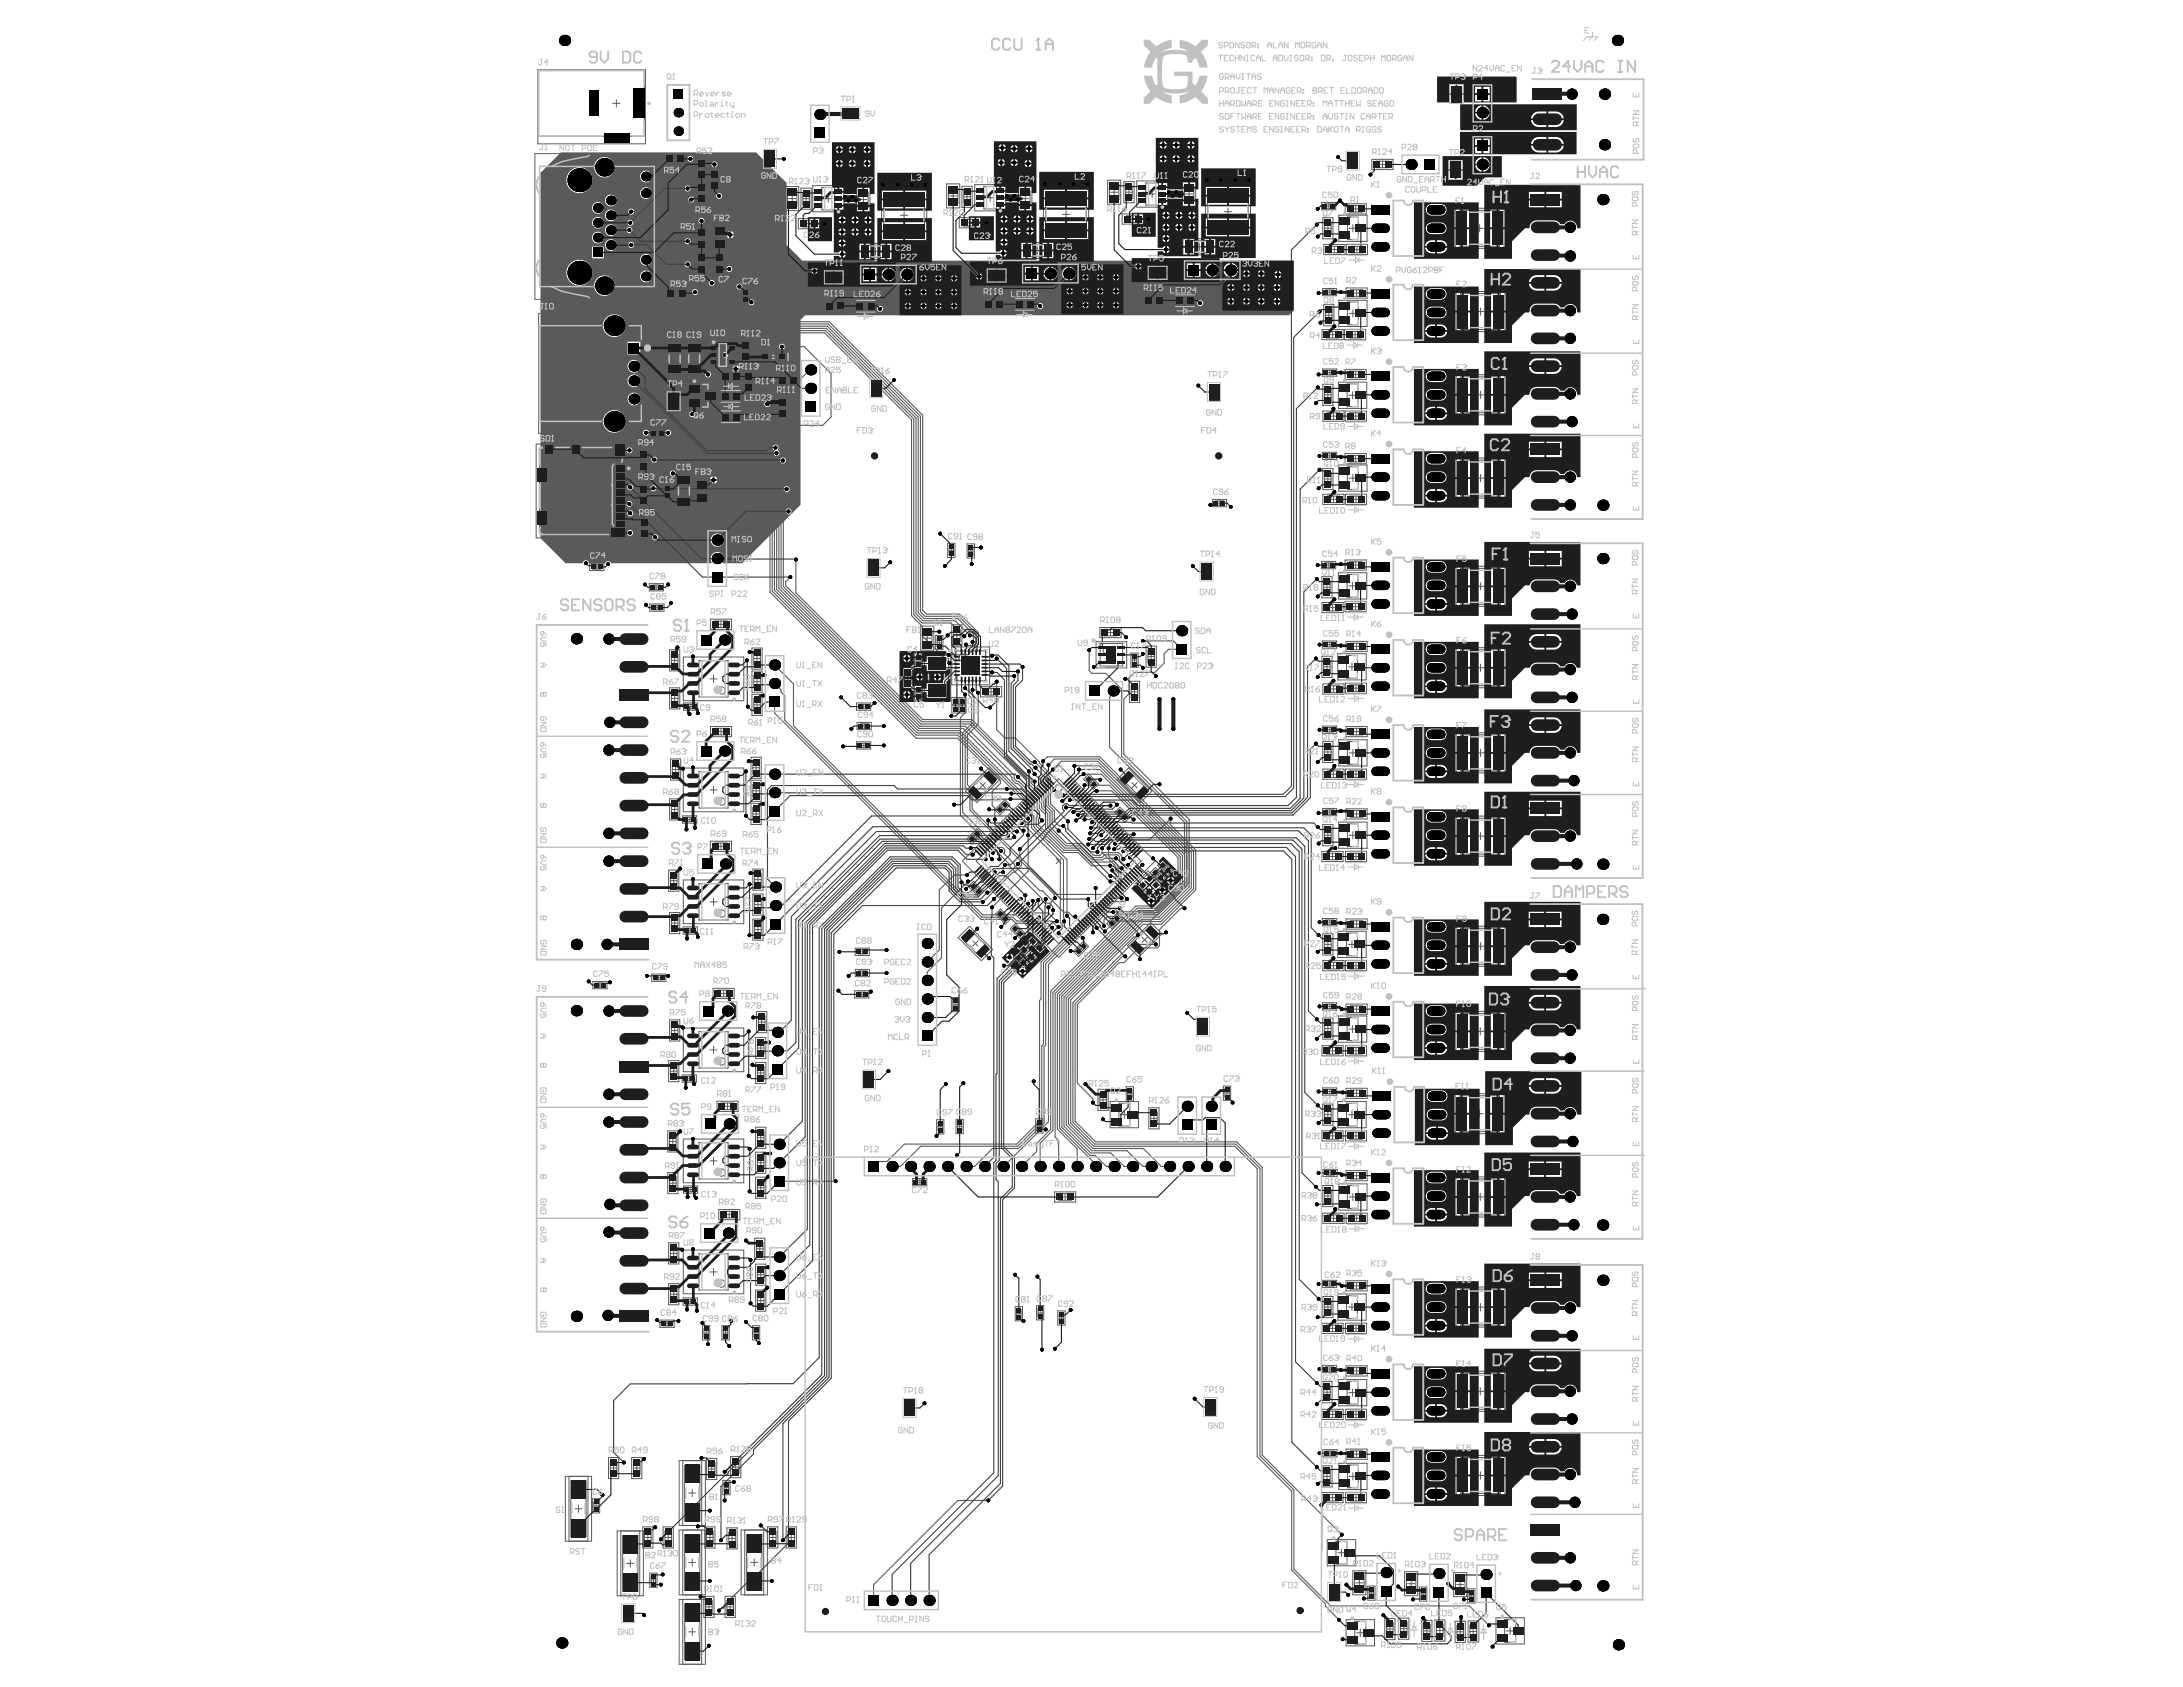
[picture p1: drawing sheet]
<svg xmlns="http://www.w3.org/2000/svg" width="279mm" height="216mm" viewBox="0 0 279 216" stroke-linecap="round" stroke-linejoin="round" font-family="sans-serif">
<g fill="none" stroke="#5a5a5a" stroke-width=".13">
<path d="M68.5 19.7h15.7v18.6h-15.7zM68.8 8.9h13.8v9.5h-13.8zM68.9 9h13.6v8.4h-13.6zM75.4 19.9l-.2 .1-.7 .1a11.8 11.8 0 0 0-3.6 1l-.4 .2M78.4 13.2h1M78.9 12.8v.9M85 19.7h2.7v1.3h-2.7zM85.6 19.9h1.5v.9h-1.5zM86.4 19.9v.9M69.1 21.3h14.6v15.4h-14.6zM69.1 33.2a1.81 1.81 0 0 0 0 2.2M69.1 22.5a1.81 1.81 0 0 0 0 2.3"/>
<path d="M70.5 36.7l.2 .1a9.4 9.4 0 0 0 3.3 .9l1.2 .3 .2 .1M75.9 29h1M76.4 28.5v1M85.2 36.9h2.8v1.3h-2.8zM85.8 37.1h1.6v.8h-1.6zM85.9 20.3h.9M86.2 37.5h.8M86.6 37.1v.8M89.1 20.3h1.3v2.7h-1.3zM89.1 23.4h1.3v2.7h-1.3zM89.1 29.2h1.3v2.7h-1.3zM89.1 32.4h1.3v2.7h-1.3z"/>
<path d="M89.4 33.7h.8M89.4 30.5h.8M89.4 24.7h.8M89.4 20.8h.8v1.6h-.8zM89.4 23.9h.8v1.6h-.8zM89.4 29.7h.8v1.6h-.8zM89.4 32.9h.8v1.6h-.8zM89.4 21.6h.8M89.8 21.2v.8M89.8 24.3v.8M89.8 30.1v.8M89.8 33.3v.8"/>
<path d="M90.8 21.7h1.3v2.7h-1.3zM91 23h.9M91 22.3h.9v1.5h-.9zM91.3 28.8h1.7v3.1h-1.7zM91.4 32.4h1.3v2.7h-1.3zM91.4 22.6v.9M91.5 29.4h1.3v2h-1.3zM91.6 33.7h.9M91.6 32.9h.9v1.6h-.9zM91.7 30.4h.9M92 33.3v.8M92.2 29.9v1"/>
<path d="M95 36.9h.9v1.8h-.9zM95.2 37.3h.5v1h-.5zM95.2 37.8h.5M95.5 37.5v.6M100.6 23.9h1.6v3.1h-1.6zM100.8 24.4h1.2v2h-1.2zM100.9 25.4h1M101.4 24.9v1M102.2 28h2.7v1.3h-2.7zM102.5 24.1h1.3v2.7h-1.3zM102.7 28.2h1.6v.8h-1.6zM102.7 25.4h.9"/>
<path d="M102.7 24.6h.9v1.6h-.9zM103.1 28.6h.8M103.2 25v.8M103.5 28.2v.8M104 23.7h4v3.4h-4zM105.2 24h1.6v2.8h-1.6zM105.5 38.5h2.7v1.3h-2.7zM105.5 25.4h1M106 25v.9M106 38.7h1.6v.9h-1.6zM106.4 39.2h.9M106.8 38.7v.9"/>
<path d="M109.4 38.5h2.7v1.3h-2.7zM109.7 24h1.6v3.1h-1.6zM109.9 24.6h1.2v1.9h-1.2zM110 31.1h4.1v2.1h-4.1zM110 38.7h1.6v.9h-1.6zM110 25.5h1M110.4 39.2h.8M110.5 25.1v.9M110.5 31.4h3.1v1.6h-3.1zM110.8 38.7v.9M111.6 32.2h.9M112 31.7v.9"/>
<path d="M112.8 24.3h5.8v6.5h-5.8zM113.1 24.9h5.2v5.3h-5.2zM115.3 27.6h.9M115.7 27.1v.9M121.2 23.5h1.6v3.1h-1.6zM121.4 24.1h1.2v1.9h-1.2zM121.5 25.1h1M122 24.6v.9M122.8 27.9h2.7v1.3h-2.7zM123.1 23.8h1.3v2.7h-1.3zM123.3 28.1h1.6v.8h-1.6zM123.4 25.2h.8"/>
<path d="M123.4 24.4h.8v1.6h-.8zM123.7 28.5h.8M123.8 24.8v.8M124.1 28.1v.8M124.8 23.6h3.9v3.4h-3.9zM125.9 38.3h2.7v1.3h-2.7zM125.9 23.9h1.6v2.8h-1.6zM126.3 25.3h.9M126.4 38.5h1.6v.8h-1.6zM126.7 24.8v1M126.8 38.9h.8M127.2 38.5v.8"/>
<path d="M129.8 38.3h2.7v1.3h-2.7zM130.4 38.5h1.6v.8h-1.6zM130.4 23.9h1.7v3.1h-1.7zM130.6 24.4h1.2v2h-1.2zM130.7 31h4.2v2.1h-4.2zM130.7 38.9h.9M130.8 25.4h.9M131.2 38.5v.8M131.2 25v.9M131.2 31.3h3.1v1.5h-3.1zM132.3 32.1h.9M132.8 31.6v.9"/>
<path d="M133.6 24.2h5.7v6.5h-5.7zM133.8 24.8h5.3v5.2h-5.3zM136 27.4h.9M136.4 27v.9M141.8 23.1h1.6v3h-1.6zM142 23.6h1.2v2h-1.2zM142.1 24.6h1M142.6 24.1v1M143.6 27.4h2.7v1.3h-2.7zM143.8 23.2h1.3v2.7h-1.3zM144.1 24.6h.8M144.1 23.8h.8v1.6h-.8z"/>
<path d="M144.2 27.6h1.6v.9h-1.6zM144.5 24.2v.8M144.5 28h.9M145 27.6v.9M145.5 23.2h3.9v3.3h-3.9zM146.3 37.8h2.7v1.3h-2.7zM146.7 23.4h1.6v2.9h-1.6zM146.9 38h1.6v.9h-1.6zM147 24.8h.9M147.3 38.5h.8M147.5 24.4v.9M147.7 38v.9"/>
<path d="M150.3 37.8h2.7v1.3h-2.7zM150.9 38h1.5v.9h-1.5zM151.2 38.5h.9M151.4 23.3h1.6v3.1h-1.6zM151.4 30.6h4.2v2h-4.2zM151.6 23.9h1.2v1.9h-1.2zM151.6 38v.9M151.7 24.8h1M152 30.8h3v1.6h-3zM152.2 24.4v.9M153 31.6h1M153.5 31.1v.9"/>
<path d="M154.3 23.9h5.8v6.4h-5.8zM154.6 24.5h5.2v5.2h-5.2zM156.7 27.1h.9M157.2 26.6v.9M169.1 25.9h1.9v.9h-1.9zM169.3 36.9h1.8v1h-1.8zM169.3 27.9h1.3v2.7h-1.3zM169.4 39h1.3v2.7h-1.3zM169.4 31.3h2.7v1.3h-2.7zM169.5 29.2h.9M169.5 28.4h.9v1.6h-.9zM169.6 26.1h1v.6h-1z"/>
<path d="M169.7 39.6h.8v1.5h-.8zM169.7 37.1h1v.6h-1zM169.8 26.4h.6M169.9 37.4h.6M170 28.8v.8M170 31.5h1.6v.9h-1.6zM170.1 26.1v.6M170.1 39.9v.9M170.2 37.1v.6M170.4 31.9h.8M170.8 31.5v.9M171.3 27.5h3.7v3.4h-3.7z"/>
<path d="M171.3 38.4h3.7v3.4h-3.7zM172.2 26.1h2.7v1.3h-2.7zM172.3 36.9h2.7v1.3h-2.7zM172.3 31.3h2.7v1.3h-2.7zM172.5 27.8h1.4v2.9h-1.4zM172.5 38.7h1.4v2.9h-1.4zM172.7 29.2h.9M172.7 26.3h1.6v.8h-1.6zM172.8 37.1h1.6v.8h-1.6zM172.9 31.5h1.6v.9h-1.6zM173.1 26.7h.8M173.2 28.7v1"/>
<path d="M173.2 39.6v1M173.2 37.5h.8M173.3 31.9h.8M173.5 26.3v.8M173.6 37.1v.8M173.7 31.5v.9M175.6 20.4h2.7v1.3h-2.7zM176.2 20.6h1.5v.9h-1.5zM176.5 21h.9M176.9 20.6v.9M186.3 26.7h6.2v5.1h-6.2zM186.4 37.3h6.2v5.1h-6.2z"/>
<path d="M186.8 26.9h5.1v4.6h-5.1zM187 37.6h5v4.6h-5zM188.9 29.2h.9M189 39.9h1M189.4 28.7v1M189.5 39.4v.9M68.6 56.8h11.4v12h-11.4zM68.9 40.1h13.3v15.4h-13.3zM69 41.7h13.1v12.2h-13.1zM69 57.5h.3v-.2h10.4l-.1 1.8-.2 .2-.8 .1-.2 .4v2.2l-.1 .1 .1 .1v2.3l-.1 .1 .1 .1v2.5a1.26 1.26 0 0 0 1.1 .2l.2 .3v.7h-10.4v-.4l-.2-.2M69.3 57.4h-.3v9.5l.3 .1M69.7 58.1l.3-.1h1.4a1.41 1.41 0 0 1 .2 1.6l-.2 .2-.3 .1-1.2-.1-.2-.2-.1-.3z"/>
<path d="M72.1 59.6h.6v.7h-.6zM73.3 57.9a.48 .48 0 0 1 .7 .3 .34 .34 0 0 1-.3 .4h-.2a.41 .41 0 0 1-.2-.7zM76.3 57.8h.8v.4h-.8zM78.7 59.3v.5h.9v.3h-.9v.7h.9v.3h-.9v.7h.9v.4h-.9v.7h.9v.3h-.9v.7h.9v.3h-.9v.7h.9v.3h-.9v.7h.9v.4h-.9v.7h.9v.3h-.9v.1M79.5 47.8h.9M80 47.3v1M81.7 57.6h1.3v2.7h-1.3zM81.9 58.9h.8M81.9 58.2h.8v1.5h-.8zM82.3 58.5v.9M83.2 55h1.8v1h-1.8zM83.6 55.2h1v.6h-1z"/>
<path d="M83.8 55.5h.6M84.1 55.2v.6M85.3 43.8h2.1v4.2h-2.1zM85.6 44.4h1.5v3h-1.5zM85.9 45.9h.9M86.4 45.4v1M87.8 43.8h2.1v4.2h-2.1zM88 44.4h1.6v3h-1.6zM88.1 49h3.6v3.3h-3.6zM88.4 45.9h.9M88.8 45.4v1M89.2 49.2h1.4v2.9h-1.4z"/>
<path d="M89.4 50.6h1M89.9 50.2v.9M90.9 43.9h3.2v3.1h-3.2zM91.7 44h1.6v2.9h-1.6zM91.9 45.3l.1 .4 .2-.1v-.3M92 45.4h1M92.2 50.1h2.7v1.3h-2.7zM92.2 52.7h2.7v1.3h-2.7zM92.2 47.5h2.7v1.3h-2.7zM92.3 45.7h.1M92.4 45.3h.1M92.4 45.3v.4"/>
<path d="M92.4 45.3l-.1 .1M92.5 45v.9M92.6 45.4h.2v.3l-.2-.1zM92.7 50.3h1.6v.9h-1.6zM92.8 53h1.6v.8h-1.6zM92.8 47.7h1.6v.9h-1.6zM93.1 50.8h.8M93.1 53.4h.9M93.2 48.2h.8M93.5 50.3v.9M93.6 53v.8M93.6 47.7v.9"/>
<path d="M94.8 43.6h1.3v2.7h-1.3zM95.1 45h.8M95.1 44.2h.8v1.6h-.8zM95.2 47.5h1.3v2.7h-1.3zM95.4 48.1h.8v1.6h-.8zM95.4 48.9h.8M95.5 44.5v.9M95.8 48.5v.8M97.5 44.7h3v1.9h-3zM98.1 45h1.8v1.4h-1.8zM98.5 45.7h.9M99 45.2v.9"/>
<path d="M99.4 50.8h1.3v2.7h-1.3zM99.5 48h2.7v1.3h-2.7zM99.7 52.2h.8M99.7 51.4h.8v1.6h-.8zM100 48.2h1.6v.9h-1.6zM100.1 51.8v.8M100.4 48.6h.8M100.8 48.2v.9M169.2 42.2h2.7v1.3h-2.7zM169.3 47.2h1.8v1h-1.8zM169.3 57.9h1.8v.9h-1.8zM169.3 60h1.3v2.7h-1.3z"/>
<path d="M169.3 49.2h1.3v2.7h-1.3zM169.3 52.6h2.7v1.3h-2.7zM169.5 50.5h.9M169.5 49.7h.9v1.6h-.9zM169.7 40.3h.8M169.7 58.1h1v.5h-1zM169.7 47.4h1v.6h-1zM169.8 42.4h1.6v.9h-1.6zM169.9 52.8h1.6v.9h-1.6zM169.9 58.3h.6M169.9 47.7h.6M170 50.1v.8"/>
<path d="M170.1 42.8h.9M170.2 47.4v.6M170.2 58.1v.5M170.2 53.3h.9M170.6 42.4v.9M170.7 52.8v.9M171.3 48.9h3.6v3.4h-3.6zM171.3 59.5h3.7v3.4h-3.7zM172.1 42.2h2.7v1.3h-2.7zM172.2 47.3h2.7v1.3h-2.7zM172.2 58h2.7v1.4h-2.7zM172.2 52.6h2.7v1.3h-2.7z"/>
<path d="M172.4 49.1h1.4v2.9h-1.4zM172.5 59.7h1.4v2.9h-1.4zM172.6 42.4h1.6v.9h-1.6zM172.6 50.6h1M172.7 40.1h.9M172.7 47.5h1.6v.8h-1.6zM172.7 58.3h1.6v.8h-1.6zM172.7 52.8h1.6v.9h-1.6zM173 42.8h.9M173.1 58.7h.8M173.1 47.9h.8M173.1 53.3h.8"/>
<path d="M173.1 50.1v1M173.4 42.4v.9M173.5 47.5v.8M173.5 58.3v.8M173.5 52.8v.9M186.4 48h6.2v5.1h-6.2zM186.4 58.6h6.2v5.1h-6.2zM187 48.2h5v4.6h-5zM187 58.9h5v4.6h-5zM189 50.5h1M189.5 50.1v.9M69 67.3h.1"/>
<path d="M69 67.3v1h.3M69 67.8h.1M69 60.2h.1M69 60.2h.2M69.2 66.9v.3M69.3 67v.1l-.2 .2M69.3 67h.1M71.9 60.6h.6v.7h-.6zM72.1 66.8h.6v.6h-.6zM72.1 65.8h.6v.6h-.6zM72.1 63.7h.6v.7h-.6zM72.1 64.8h.9v.6h-.9z"/>
<path d="M72.1 61.7h.6v.6h-.6zM72.1 62.7h.9v.6h-.9zM73.9 62.8h1M74.4 62.4v.9M75.5 72.1h1.8v.9h-1.8zM75.8 72.3h1.1v.5h-1.1zM76.1 72.6h.5M76.4 72.3v.5M81.7 62h1.3v2.7h-1.3zM81.8 66.2h1.3v2.7h-1.3zM81.9 63.3h.8M81.9 62.5h.8v1.6h-.8z"/>
<path d="M82 67.6h.9M82 66.8h.9v1.6h-.9zM82.3 62.9v.8M82.4 67.2v.8M83.1 74.7h1.8v.9h-1.8zM83.2 77.3h1.8v.9h-1.8zM83.5 74.9h1v.5h-1zM83.6 77.5h1v.5h-1zM83.7 75.2h.6M83.8 77.8h.6M84 74.9v.5M84.1 77.5v.5"/>
<path d="M84.9 62.1h1v1.8h-1zM85.1 63h.6M85.1 62.5h.6v1h-.6zM85.4 62.8v.5M86.5 60.7h2.1v4.2h-2.1zM86.7 61.3h1.6v3.1h-1.6zM87.1 62.8h.9M87.5 62.4v.9M88.9 61.3h1.7v3.1h-1.7zM89.2 61.9h1.2v1.9h-1.2zM89.3 62.9h1M89.8 62.4v.9"/>
<path d="M90.9 79.2h2.7v1.3h-2.7zM91.5 79.5h1.6v.8h-1.6zM91.9 79.9h.8M92.3 79.5v.8M121.3 69.5h.9v1.9h-.9zM121.5 70.5h.5M121.5 70h.5v1h-.5zM121.8 70.2v.5M121.8 80h1.3v2.7h-1.3zM123.8 69.6h.9v1.8h-.9zM124 70.5h.5M124 70h.5v1.1h-.5z"/>
<path d="M124.2 70.3v.5M155.2 63.9h1.8v.9h-1.8zM155.6 64.1h1v.6h-1zM155.8 64.4h.6M156.1 64.1v.6M169.1 71.8h1.9v1h-1.9zM169.2 73.8h1.3v2.7h-1.3zM169.2 77.1h2.7v1.3h-2.7zM169.3 63.3h2.7v1.3h-2.7zM169.4 75.2h.9M169.4 74.4h.9v1.5h-.9zM169.5 60.5h.9v1.6h-.9z"/>
<path d="M169.5 61.3h.9M169.6 72h1v.6h-1zM169.8 77.3h1.6v.9h-1.6zM169.8 72.3h.6M169.8 74.7v.9M169.9 63.5h1.6v.8h-1.6zM170 60.9v.8M170.1 72v.6M170.1 77.8h.9M170.2 63.9h.9M170.6 77.3v.9M170.7 63.5v.8"/>
<path d="M171.3 73.3h3.6v3.4h-3.6zM172.1 77h2.7v1.3h-2.7zM172.2 71.7h2.7v1.3h-2.7zM172.2 63.3h2.7v1.3h-2.7zM172.4 73.5h1.4v2.9h-1.4zM172.6 75h1M172.7 61.2h.9M172.7 77.2h1.6v.9h-1.6zM172.7 71.9h1.6v.8h-1.6zM172.8 63.5h1.5v.8h-1.5zM173.1 77.6h.8M173.1 72.3h.8"/>
<path d="M173.1 74.5v.9M173.1 63.9h.9M173.2 60.7v1M173.5 77.2v.9M173.5 71.9v.8M173.6 63.5v.8M186.4 72.5h6.2v5.1h-6.2zM187 72.7h5v4.6h-5zM189 75h1M189 61.2h1M189.5 60.7v1M189.5 74.6v.9"/>
<path d="M85.7 83.2h1.3v2.7h-1.3zM85.7 88h1.3v2.7h-1.3zM85.8 97.1h1.3v2.7h-1.3zM85.9 88.6h.9v1.6h-.9zM85.9 83.7h.9v1.6h-.9zM85.9 89.4h.9M85.9 84.5h.9M86.1 98.5h.8M86.1 97.7h.8v1.6h-.8zM86.4 84.1v.8M86.4 89v.8M86.5 98.1v.8"/>
<path d="M87.5 84.1h7.7v5.6h-7.7zM87.5 98.3h7.7v5.6h-7.7zM87.5 90h1.8v.9h-1.8zM87.9 90.2h1v.5h-1zM88.1 90.4h.6M88.4 90.2v.5M89.5 84.5h3.7v4.7h-3.7zM89.5 98.8h3.7v4.6h-3.7zM90.9 86.9h.9M90.9 93h2.7v1.3h-2.7zM91.3 86.4v.9M91.5 93.2h1.6v.8h-1.6z"/>
<path d="M91.9 93.6h.8M92.3 93.2v.8M96.1 99.9h1.3v2.7h-1.3zM96.1 96.9h1.3v2.7h-1.3zM96.2 88.9h1.3v2.7h-1.3zM96.2 85.9h1.3v2.7h-1.3zM96.2 82.9h1.3v2.7h-1.3zM96.4 98.3h.8M96.4 97.5h.8v1.6h-.8zM96.5 90.2h.8M96.5 87.2h.8M96.5 84.3h.8"/>
<path d="M96.5 83.5h.8v1.6h-.8zM96.5 86.4h.8v1.6h-.8zM96.5 89.4h.8v1.6h-.8zM96.8 97.8v.9M96.9 83.9v.8M96.9 86.8v.9M96.9 89.8v.8M109.6 94.9h1.8v1h-1.8zM109.6 90h1.8v.9h-1.8zM109.7 92.5h1.8v.9h-1.8zM110 90.2h1v.5h-1zM110 95.1h1.1v.6h-1.1z"/>
<path d="M110.1 92.6h1v.6h-1zM110.2 90.4h.6M110.3 95.4h.5M110.3 92.9h.6M110.5 90.2v.5M110.6 95.1v.6M110.6 92.6v.6M115.5 85.4h1.3v2.7h-1.3zM115.8 86.8h.8M115.8 86h.8v1.6h-.8zM116.2 86.3v.9M117 87.7h1v1.8h-1z"/>
<path d="M117 83.7h1v1.8h-1zM117.2 88.6h.6M117.2 84.6h.6M117.2 84.1h.6v1h-.6zM117.2 88.1h.6v1h-.6zM117.5 84.4v.5M117.5 88.3v.6M117.8 80.1h1.7v3.1h-1.7zM118 83.7h3.7v5.9h-3.7zM118.1 80.7h1.2v1.9h-1.2zM118.2 81.7h.9M118.3 84.2h3.1v4.8h-3.1z"/>
<path d="M118.7 81.2v.9M119.4 86.6h.9M119.8 81.3h.9v1.8h-.9zM119.9 86.2v.9M119.9 82.3h.6M119.9 81.7h.6v1.1h-.6zM120.2 82v.5M121.8 82.8h4.9v4.8h-4.9zM121.8 89.3h1.8v.9h-1.8zM121.8 90.3h1.8v1h-1.8zM122 81.3h.9M122 80.5h.9v1.6h-.9z"/>
<path d="M122.2 89.4h1v.6h-1zM122.2 90.5h1v.6h-1zM122.3 83.3h3.9v3.8h-3.9zM122.4 90.8h.6M122.4 89.7h.6M122.5 80.9v.8M122.7 89.4v.6M122.7 90.5v.6M123.8 85.2h.9M124.2 84.8v.9M125.5 87.9h2.7v1.3h-2.7zM126.1 88.1h1.5v.9h-1.5z"/>
<path d="M126.4 88.5h.9M126.9 88.1v.9M138.7 99.7l.6-.6 1.3 1.3-.6 .6zM139.1 99.9l.4-.4 .7 .7-.4 .4zM139.4 99.8l.4 .4M139.8 99.8l-.4 .4M140.3 82.1h3.9v3.4h-3.9zM140.8 80.3h2.7v1.3h-2.7zM140.8 82.4h2.9v2.8h-2.9zM141.3 80.5h1.6v.9h-1.6zM141.7 81h.8M141.8 83.8h.9"/>
<path d="M142.1 80.5v.9M142.2 83.3v1M143 99.7l1.4-1.4 3 3-1.4 1.4zM143.6 100l1.1-1.2 2.2 2.2-1.2 1.1zM144.6 87.2h1.3v2.7h-1.3zM144.7 83.6h1v1.8h-1zM144.8 87.7h.8v1.6h-.8zM144.8 88.5h.8M144.9 84h.6v1h-.6zM144.9 84.5h.6M145.2 84.2v.5M145.2 88.1v.9"/>
<path d="M146.7 82.7h1.3v2.7h-1.3zM146.9 84h.9M146.9 83.2h.9v1.6h-.9zM147.3 83.6v.9M169.2 84h1.3v2.7h-1.3zM169.3 92.9h1.8v1h-1.8zM169.3 82h1.8v1h-1.8zM169.3 94.9h1.3v2.7h-1.3zM169.3 87.5h2.7v1.3h-2.7zM169.3 98.4h2.7v1.3h-2.7zM169.4 84.5h.9v1.6h-.9zM169.4 85.3h.9"/>
<path d="M169.5 96.2h.9M169.5 95.4h.9v1.6h-.9zM169.7 82.2h1v.6h-1zM169.7 93.1h1v.6h-1zM169.8 84.9v.9M169.9 87.8h1.6v.8h-1.6zM169.9 98.7h1.6v.8h-1.6zM169.9 93.4h.6M169.9 82.5h.6M170 95.8v.9M170.2 82.2v.6M170.2 93.1v.6"/>
<path d="M170.2 99.1h.9M170.2 88.2h.9M170.7 87.8v.8M170.7 98.7v.8M171.2 83.7h3.7v3.3h-3.7zM171.3 94.7h3.7v3.3h-3.7zM172.2 87.4h2.7v1.3h-2.7zM172.2 98.4h2.7v1.3h-2.7zM172.3 82.1h2.7v1.3h-2.7zM172.3 93h2.7v1.3h-2.7zM172.3 83.9h1.4v2.9h-1.4zM172.5 94.9h1.4v2.9h-1.4z"/>
<path d="M172.6 85.3h.9M172.7 96.4h.9M172.8 87.6h1.5v.9h-1.5zM172.8 98.7h1.5v.8h-1.5zM172.8 82.3h1.6v.9h-1.6zM172.8 93.2h1.6v.8h-1.6zM173 84.9v.9M173.1 99.1h.9M173.1 88.1h.9M173.2 95.9v.9M173.2 82.7h.8M173.2 93.6h.8"/>
<path d="M173.6 87.6v.9M173.6 98.7v.8M173.6 82.3v.9M173.6 93.2v.8M186.4 82.9h6.2v5.1h-6.2zM186.4 93.8h6.2v5.1h-6.2zM187 83.2h5v4.6h-5zM187 94.1h5v4.6h-5zM189 96.4h1M189 85.5h1M189.5 85v.9M189.5 95.9v.9"/>
<path d="M85.6 111.4h1.3v2.7h-1.3zM85.7 102.2h1.3v2.7h-1.3zM85.7 116.8h1.3v2.7h-1.3zM85.8 111.9h.9v1.6h-.9zM85.8 112.7h.9M85.9 102.8h.9v1.6h-.9zM85.9 117.3h.9v1.6h-.9zM85.9 118.1h.9M85.9 103.6h.9M86.2 112.3v.8M86.4 103.2v.8M86.4 117.7v.9"/>
<path d="M87.4 104.4h1.8v.9h-1.8zM87.4 118.6h1.9v1h-1.9zM87.5 112.6h7.7v5.6h-7.7zM87.8 104.6h1v.6h-1zM87.9 118.8h1v.6h-1zM88 104.9h.6M88.1 119.1h.5M88.3 104.6v.6M88.4 118.8v.6M89.5 113.1h3.7v4.6h-3.7zM90.9 115.4h.9M90.9 101.1h.9"/>
<path d="M90.9 107.7h2.7v1.3h-2.7zM91.3 100.6v1M91.3 114.9v1M91.5 107.9h1.6v.8h-1.6zM91.9 108.3h.8M92.3 107.9v.8M96.1 102.8h1.3v2.7h-1.3zM96.4 104.2h.8M96.4 100.4h.8v1.6h-.8zM96.4 103.4h.8v1.6h-.8zM96.4 101.2h.8M96.4 117.6h1.3v2.7h-1.3z"/>
<path d="M96.4 114.4h1.3v2.7h-1.3zM96.4 111.2h1.3v2.7h-1.3zM96.6 119h.8M96.6 115.8h.8M96.6 112.6h.8M96.6 111.8h.8v1.6h-.8zM96.6 115h.8v1.6h-.8zM96.6 118.2h.8v1.6h-.8zM96.8 100.8v.8M96.8 103.7v.9M97 112.2v.8M97 115.4v.8"/>
<path d="M97 118.5v.9M122.6 120l1.5-1.5 2.9 3-1.4 1.5zM123.2 110.2l12.3-12.3 12.3 12.3-12.3 12.3zM123.6 101.3l2.9-3 1.5 1.4-3 3zM123.7 107.4l1.3-1.3 .7 .6-1.3 1.3zM123.9 113.4l.7-.6 1.3 1.3-.7 .6zM124.1 101l2.2-2.2 1.1 1.2-2.1 2.1zM124.3 113.6l.4-.4 .8 .7-.4 .4zM124.5 106.9l.4 .4M124.7 113.5l.4 .4M124.9 106.5l.4 .4-.8 .7-.4-.4zM124.9 106.9l-.4 .4"/>
<path d="M124.9 110.2l10.6-10.5 10.5 10.5-10.5 10.6zM125.1 113.5l-.4 .4M125.5 100.2l.6 .6M126.1 100.2l-.6 .6M127.3 103.6l1.3-1.3 .7 .7-1.3 1.3zM127.4 117l.7-.7 1.2 1.3-.6 .7zM127.7 103.5l.7-.7 .4 .4-.7 .7zM127.8 117.1l.4-.3 .8 .7-.4 .4zM128.1 103.1l.4 .4M128.2 117.1l.4 .4M128.5 103.1l-.4 .4M128.6 117.1l-.4 .4"/>
<path d="M129.3 118.9l.7-.7 1.2 1.3-.6 .7zM129.7 119l.4-.4 .7 .8-.3 .4zM130.1 119l.4 .4M130.5 119l-.4 .4M135.2 109.9l.6 .6M135.8 109.9l-.6 .6M141.6 118.2l1.3-1.3 .7 .7-1.3 1.3zM142 118.1l.8-.8 .4 .4-.8 .8zM142.4 117.7l.4 .4M142.7 104l.6-.7 1.3 1.3-.6 .6zM142.8 117.7l-.4 .4M143.1 104.1l.4-.4 .7 .8-.4 .3z"/>
<path d="M143.5 104.1l.4 .4M143.9 104.1l-.4 .4M144.9 100.2l.6 .6M145.3 113.1l1.6-1.6 2 1.9-1.6 1.7zM145.5 100.2l-.6 .6M145.6 113.1l1.3-1.3 1.7 1.6-1.3 1.4zM146.2 119.9l.6 .7M146.8 113l.6 .6M146.8 119.9l-.6 .7M147.2 111.7l.7-.7 1.3 1.3-.7 .7zM147.4 113l-.6 .6M147.6 111.8l.4-.4 .7 .7-.4 .4z"/>
<path d="M148 111.8l.4 .4M148.2 110.7l.6-.6 1.3 1.3-.7 .6zM148.4 111.8l-.4 .4M148.6 110.9l.3-.4 .8 .7-.4 .4zM148.9 110.8l.4 .4M149.3 110.8l-.4 .4M169.2 109h2.7v1.3h-2.7zM169.3 103.5h1.8v.9h-1.8zM169.3 117.6h1.8v.9h-1.8zM169.3 105.5h1.3v2.7h-1.3zM169.3 119.5h1.3v2.7h-1.3zM169.5 106.9h.9"/>
<path d="M169.5 106.1h.9v1.6h-.9zM169.7 117.7h1v.6h-1zM169.7 103.7h1v.5h-1zM169.8 109.2h1.5v.8h-1.5zM169.9 118h.6M169.9 103.9h.6M170 106.5v.8M170.1 109.6h.9M170.2 103.7v.5M170.2 117.7v.6M170.5 109.2v.8M171.2 119.2h3.7v3.3h-3.7z"/>
<path d="M171.3 105.2h3.7v3.4h-3.7zM172.2 109h2.7v1.3h-2.7zM172.3 103.5h2.7v1.3h-2.7zM172.3 117.6h2.7v1.3h-2.7zM172.3 119.4h1.4v2.9h-1.4zM172.5 105.4h1.4v2.9h-1.4zM172.7 106.9h.9M172.8 109.2h1.5v.8h-1.5zM172.8 103.7h1.6v.9h-1.6zM172.8 117.8h1.6v.9h-1.6zM173.1 109.6h.9M173.2 106.4v1"/>
<path d="M173.2 104.2h.8M173.2 118.3h.8M173.6 109.2v.8M173.6 103.7v.9M173.6 117.8v.9M186.4 104.4h6.2v5.2h-6.2zM186.4 118.5h6.2v5.2h-6.2zM187 104.7h5v4.6h-5zM187 118.8h5v4.6h-5zM189 107h1M189.5 106.5v1M75.9 125.6h1.8v.9h-1.8z"/>
<path d="M76.2 125.8h1.1v.6h-1.1zM76.5 126.1h.5M76.8 125.8v.6M83.4 124.7h1.8v.9h-1.8zM83.8 124.8h1v.6h-1zM84 125.1h.6M84.3 124.8v.6M85.6 135.7h1.3v2.7h-1.3zM85.7 130.5h1.3v2.7h-1.3zM85.8 136.3h.9v1.6h-.9zM85.8 137.1h.9M85.9 131.1h.9v1.6h-.9z"/>
<path d="M85.9 131.9h.9M86.2 136.7v.8M86.4 131.5v.8M87.3 137.6h1.8v.9h-1.8zM87.5 131.6h7.7v5.6h-7.7zM87.7 137.8h1.1v.5h-1.1zM88 138h.5M88.2 137.8v.5M89.5 132h3.7v4.7h-3.7zM90.9 134.4h.9M91.3 126.5h2.7v1.3h-2.7zM91.3 133.9v.9"/>
<path d="M91.8 126.7h1.6v.9h-1.6zM92.2 127.1h.8M92.6 126.7v.9M96.7 132.8h1.3v2.7h-1.3zM96.7 136h1.3v2.7h-1.3zM96.8 129.5h1.3v2.7h-1.3zM96.9 137.3h.9M96.9 134.1h.9M96.9 136.5h.9v1.6h-.9zM96.9 133.3h.9v1.6h-.9zM97.1 130h.8v1.6h-.8zM97.1 130.8h.8"/>
<path d="M97.4 133.7v.8M97.4 136.9v.8M97.5 130.4v.8M109.4 126.8h1.8v.9h-1.8zM109.5 121.3h1.8v1h-1.8zM109.5 124.1h1.8v.9h-1.8zM109.8 127h1v.5h-1zM109.9 124.3h1v.5h-1zM109.9 121.5h1v.6h-1zM110 127.3h.6M110.1 124.5h.6M110.1 121.8h.6"/>
<path d="M110.3 127v.5M110.4 121.5v.6M110.4 124.3v.5M121.8 127.7h.9v1.8h-.9zM122 128.6h.5M122 128.1h.5v1h-.5zM122.2 128.3v.6M123.2 120.2l1.1-1.1 2.2 2.2-1.1 1.1zM124.5 120.4l.7 .7M125.2 120.4l-.7 .7M129.7 122.6l.6-.7 1.3 1.3-.6 .7zM130.1 122.7l.4-.4 .7 .7-.4 .4z"/>
<path d="M130.2 121.6l2-2 1.7 1.7-2 2zM130.4 122.7l.4 .4M130.5 121.6l1.7-1.7 1.4 1.4-1.7 1.7zM130.8 122.7l-.4 .4M131.7 121.1l.7 .7M132.4 121.1l-.7 .7M137.4 121.8l1.3-1.3 .6 .6-1.3 1.3zM137.8 121.6l.7-.7 .4 .4-.7 .7zM138.1 121.3l.4 .4M138.5 121.3l-.4 .4M140.5 139.4h1.3v2.7h-1.3zM140.8 140h.8v1.5h-.8z"/>
<path d="M144.1 139.1h1v1.8h-1zM144.3 121l3-2.9 1.4 1.4-2.9 3zM144.3 140h.6M144.3 139.5h.6v1h-.6zM144.6 139.7v.6M144.9 120.8l2.1-2.2 1.2 1.1-2.2 2.2zM156.6 139h.9v1.8h-.9zM156.8 139.9h.5M156.8 139.4h.5v1h-.5zM157 139.6v.6M169.2 133.8h2.7v1.3h-2.7zM169.3 128.3h1.8v1h-1.8z"/>
<path d="M169.3 139.2h1.8v1h-1.8zM169.3 130.3h1.3v2.7h-1.3zM169.3 122.9h2.7v1.3h-2.7zM169.5 120.9h.9M169.5 131.6h.9M169.5 120.1h.9v1.6h-.9zM169.5 130.8h.9v1.6h-.9zM169.7 139.4h1v.6h-1zM169.7 128.5h1v.6h-1zM169.8 134.1h1.5v.8h-1.5zM169.9 123.2h1.6v.8h-1.6zM169.9 139.7h.6"/>
<path d="M169.9 128.8h.6M170 120.4v.9M170 131.2v.9M170.1 134.5h.9M170.2 128.5v.6M170.2 139.4v.6M170.2 123.6h.9M170.5 134.1v.8M170.7 123.2v.8M171.3 130h3.6v3.4h-3.6zM172.2 122.9h2.7v1.3h-2.7zM172.2 133.8h2.7v1.3h-2.7z"/>
<path d="M172.3 128.5h2.7v1.3h-2.7zM172.3 139.3h2.7v1.3h-2.7zM172.4 130.2h1.4v3h-1.4zM172.6 120.9h.9M172.6 131.7h1M172.8 123.2h1.5v.8h-1.5zM172.8 134.1h1.5v.8h-1.5zM172.8 128.7h1.6v.9h-1.6zM172.8 139.5h1.6v.8h-1.6zM173 120.4v.9M173.1 131.2v1M173.1 134.5h.9"/>
<path d="M173.1 123.6h.9M173.2 139.9h.8M173.2 129.2h.8M173.6 123.2v.8M173.6 134.1v.8M173.6 128.7v.9M173.6 139.5v.8M186.3 140h6.2v5.1h-6.2zM186.3 129.4h6.3v5.2h-6.3zM186.9 129.7h5.1v4.6h-5.1zM189 132h.9M189 121.1h1"/>
<path d="M189.5 131.5v1M189.5 120.6v1M85.5 144.7h1.3v2.7h-1.3zM85.5 150.1h1.3v2.7h-1.3zM85.6 159.1h1.3v2.7h-1.3zM85.7 145.3h.8v1.6h-.8zM85.7 150.6h.8v1.6h-.8zM85.7 151.4h.8M85.7 146.1h.8M85.8 159.6h.9v1.6h-.9zM86.1 145.7v.8M86.1 151v.8"/>
<path d="M86.2 160v.8M87.5 145.8h7.7v5.6h-7.7zM87.5 160h7.7v5.6h-7.7zM87.5 151.8h1.8v.9h-1.8zM87.9 152h1v.5h-1zM88.1 152.2h.6M88.4 152v.5M89.5 146.2h3.7v4.7h-3.7zM90.9 148.6h.9M91.3 148.1v.9M91.8 140.9h2.7v1.3h-2.7zM92 154.8h2.7v1.3h-2.7z"/>
<path d="M92.3 141.2h1.6v.8h-1.6zM92.5 155h1.6v.9h-1.6zM92.7 141.6h.8M92.9 155.4h.9M93.1 141.2v.8M93.3 155v.9M96.6 158.5h1.3v2.7h-1.3zM96.7 144.3h1.3v2.7h-1.3zM96.7 147.5h1.3v2.7h-1.3zM96.7 150.7h1.3v2.7h-1.3zM96.8 159.8h.9M96.8 159h.9v1.6h-.9z"/>
<path d="M96.9 152h.9M96.9 148.8h.9M96.9 145.6h.9M96.9 151.2h.9v1.6h-.9zM96.9 148h.9v1.6h-.9zM96.9 144.8h.9v1.6h-.9zM97.2 159.4v.8M97.4 145.2v.8M97.4 148.4v.8M97.4 151.6v.8M116.8 150.8h1.8v1h-1.8zM117.2 151h1v.6h-1z"/>
<path d="M117.5 151.3h.5M117.7 151v.6M119.9 143.3h.9v1.8h-.9zM120.1 144.2h.5M120.1 143.7h.5v1h-.5zM120.3 143.9v.6M122.4 143.3h.9v1.8h-.9zM122.5 144.1h.6M122.5 143.6h.6v1.1h-.6zM122.8 143.9v.5M132.5 143.2h1v1.8h-1zM132.7 144.1h.6"/>
<path d="M132.7 143.6h.6v1h-.6zM133 143.8v.6M135 152.5h2.7v1.3h-2.7zM135.5 152.8h1.6v.8h-1.6zM135.9 153.2h.8M136.3 152.8v.8M140.8 140.8h.8M141.2 140.3v.9M142.1 141h3.6v3.3h-3.6zM143.2 141.2h1.4v2.9h-1.4zM143.4 142.6h1M143.9 142.2v.9"/>
<path d="M147 141.8h1.3v2.7h-1.3zM147.3 143.1h.8M147.3 142.3h.8v1.6h-.8zM147.7 142.7v.8M169.2 144.7h2.7v1.3h-2.7zM169.3 141.3h1.3v2.7h-1.3zM169.3 151.7h1.3v2.7h-1.3zM169.3 155.3h2.7v1.3h-2.7zM169.3 149.6h1.9v1h-1.9zM169.5 142.6h.9M169.5 153.1h.9M169.5 141.9h.9v1.5h-.9z"/>
<path d="M169.5 152.3h.9v1.6h-.9zM169.8 149.8h1v.6h-1zM169.8 145h1.5v.8h-1.5zM169.9 155.5h1.6v.8h-1.6zM170 142.2v.9M170 152.7v.8M170 150.1h.5M170.1 145.4h.9M170.2 155.9h.9M170.3 149.8v.6M170.5 145v.8M170.7 155.5v.8"/>
<path d="M171.2 141h3.7v3.3h-3.7zM171.3 151.5h3.7v3.4h-3.7zM172.2 144.7h2.7v1.3h-2.7zM172.3 149.8h2.7v1.3h-2.7zM172.3 155.3h2.7v1.3h-2.7zM172.3 141.2h1.4v2.9h-1.4zM172.5 151.7h1.4v2.9h-1.4zM172.6 142.6h.9M172.7 153.2h.9M172.8 145h1.5v.8h-1.5zM172.8 150h1.6v.9h-1.6zM172.8 155.5h1.6v.8h-1.6z"/>
<path d="M173 142.2v.9M173.1 145.4h.9M173.2 152.7v1M173.2 150.5h.8M173.2 155.9h.9M173.6 145v.8M173.6 150v.9M173.6 155.5v.8M186.3 150.6h6.3v5.2h-6.3zM186.8 140.2h5.1v4.6h-5.1zM186.9 150.9h5.1v4.6h-5.1zM188.9 142.5h.9"/>
<path d="M189 153.2h.9M189.4 142.1v.9M189.5 152.7v1M84.5 168.9h1.8v1h-1.8zM84.9 169.1h1v.6h-1zM85.1 169.4h.6M85.4 169.1v.6M85.6 164.3h1.3v2.7h-1.3zM85.8 164.8h.9v1.6h-.9zM85.8 160.4h.9M85.8 165.6h.9M86.2 165.2v.9"/>
<path d="M87.4 166.1h1.9v.9h-1.9zM87.9 166.3h1v.5h-1zM88.1 166.6h.5M88.4 166.3v.5M89.5 160.4h3.7v4.7h-3.7zM89.9 169.7h.9v1.8h-.9zM90.1 170.6h.6M90.1 170.1h.6v1h-.6zM90.4 170.3v.6M90.9 162.8h.9M91.3 162.3v.9M92.4 169.7h.9v1.8h-.9z"/>
<path d="M92.6 170.6h.5M92.6 170.1h.5v1h-.5zM92.9 170.3v.6M96.3 169.7h.9v1.8h-.9zM96.5 170.5h.6M96.5 170h.6v1.1h-.6zM96.7 165.1h1.3v2.7h-1.3zM96.7 161.8h1.3v2.7h-1.3zM96.8 170.3v.5M96.9 166.4h.9M96.9 163.1h.9M96.9 165.7h.9v1.5h-.9z"/>
<path d="M96.9 162.3h.9v1.6h-.9zM97.4 162.7v.9M97.4 166v.9M129.9 167.2h1v1.8h-1zM130.1 168.1h.6M130.1 167.6h.6v1h-.6zM130.4 167.8v.6M132.7 167.1h.9v1.8h-.9zM132.8 168h.6M132.8 167.5h.6v1h-.6zM133.1 167.8v.5M135.4 167.8h.9v1.8h-.9z"/>
<path d="M135.6 168.7h.5M135.6 168.2h.5v1h-.5zM135.9 168.4v.6M169.2 176.8h1.3v2.7h-1.3zM169.2 169.3h2.7v1.4h-2.7zM169.3 163.9h1.8v.9h-1.8zM169.3 174.7h1.8v1h-1.8zM169.3 165.9h1.3v2.7h-1.3zM169.4 177.4h.9v1.6h-.9zM169.4 178.2h.9M169.5 167.3h.9M169.5 166.5h.9v1.6h-.9z"/>
<path d="M169.7 174.9h1v.6h-1zM169.7 164h1v.6h-1zM169.8 169.6h1.5v.8h-1.5zM169.8 177.8v.8M169.9 175.2h.6M169.9 164.3h.6M170 166.9v.8M170.1 170h.9M170.2 164v.6M170.2 174.9v.6M170.5 169.6v.8M171.2 165.6h3.7v3.4h-3.7z"/>
<path d="M171.3 176.6h3.6v3.3h-3.6zM172.2 169.3h2.7v1.4h-2.7zM172.3 163.9h2.7v1.3h-2.7zM172.3 174.8h2.7v1.3h-2.7zM172.3 165.8h1.4v2.9h-1.4zM172.4 176.8h1.4v2.9h-1.4zM172.6 167.3h.9M172.6 178.2h1M172.8 169.6h1.5v.8h-1.5zM172.8 164.1h1.6v.9h-1.6zM172.8 175h1.6v.9h-1.6zM173 166.8v.9"/>
<path d="M173.1 177.8v.9M173.1 170h.9M173.2 175.4h.8M173.2 164.6h.8M173.6 169.6v.8M173.6 164.1v.9M173.6 175v.9M186.3 175.5h6.3v5.1h-6.3zM186.4 164.7h6.2v5.1h-6.2zM186.9 175.8h5.1v4.6h-5.1zM187 165h5v4.6h-5zM189 178.1h.9"/>
<path d="M189 167.3h1M189.5 177.6v.9M189.5 166.8v.9M72.4 188.9h3.3v8.3h-3.3zM72.8 188.9v8.3M73.1 189.5h1.9v7.1h-1.9zM73.6 193.1h.9M74 192.6v1M75.2 188.9v8.3M75.8 191.8h1v1.8h-1zM76 192.7h.6M76 192.2h.6v1h-.6z"/>
<path d="M76.3 192.5v.5M77.9 186.5h1.3v2.7h-1.3zM78.1 187.9h.9M78.1 187.1h.9v1.6h-.9zM78.5 187.5v.8M79 195.9h3.3v8.3h-3.3zM79.5 195.9v8.3M79.7 196.5h1.9v7.1h-1.9zM80.7 199.6v.9M80.8 186.5h1.3v2.7h-1.3zM81.1 187.9h.8M81.1 187.1h.8v1.6h-.8z"/>
<path d="M81.5 187.5v.8M81.9 195.9v8.3M82.3 195.4h1.3v2.7h-1.3zM82.5 196.8h.8M82.5 196h.8v1.6h-.8zM82.9 196.3v.9M84.9 195.4h1.3v2.7h-1.3zM85.1 196.8h.8M85.1 196h.8v1.6h-.8zM85.5 196.3v.9M86.9 186.9h3.4v8.3h-3.4zM86.9 195.8h3.4v8.3h-3.4z"/>
<path d="M87.4 186.9v8.3M87.4 195.8v8.3M87.6 187.5h2v7.1h-2zM87.6 196.4h2v7.1h-2zM88.1 200h1M88.1 191.1h1M88.6 190.6v.9M88.6 199.5v.9M89.8 186.9v8.3M89.8 195.8v8.3M90.2 195.4h1.3v2.7h-1.3zM90.4 196.8h.9"/>
<path d="M90.4 196h.9v1.6h-.9zM90.4 186.6h1.3v2.8h-1.3zM90.7 188h.8M90.7 187.2h.8v1.6h-.8zM90.9 196.3v.9M91.1 187.6v.8M92.5 189.5h.9v1.8h-.9zM92.7 190.4h.6M92.7 189.9h.6v1h-.6zM93 190.1v.5M93 195.5h1.3v2.7h-1.3zM93.3 196.1h.8v1.6h-.8z"/>
<path d="M93.3 196.9h.8M93.5 186.4h1.3v2.7h-1.3zM93.7 196.5v.8M93.7 187.8h.9M93.7 187h.9v1.6h-.9zM94.2 187.3v.9M94.9 195.8h3.3v8.3h-3.3zM95.3 195.8v8.3M95.6 196.4h1.9v7.1h-1.9zM96.1 200h.9M96.5 199.5v.9M97.7 195.8v8.3"/>
<path d="M98.3 195.4h1.3v2.7h-1.3zM98.5 196.8h.8M98.5 196h.8v1.6h-.8zM98.9 196.3v.9M100.6 195.4h1.3v2.7h-1.3zM100.9 196.8h.8M100.9 196h.8v1.6h-.8zM101.3 196.3v.9M169.2 187.6h1.3v2.7h-1.3zM169.2 191h2.7v1.3h-2.7zM169.2 180.4h2.7v1.3h-2.7zM169.3 185.5h1.8v1h-1.8z"/>
<path d="M169.4 188.9h.9M169.4 188.2h.9v1.5h-.9zM169.7 185.7h1.1v.6h-1.1zM169.8 191.3h1.5v.8h-1.5zM169.8 180.6h1.6v.8h-1.6zM169.8 188.5v.9M169.9 197h3.6v3.4h-3.6zM170 186h.5M170.1 191.7h.9M170.1 181h.9M170.2 185.7v.6M170.5 191.3v.8"/>
<path d="M170.6 180.6v.8M171 197.3h1.4v2.9h-1.4zM171.2 198.7h1M171.3 187.3h3.7v3.3h-3.7zM171.7 198.2v1M172.2 180.4h2.7v1.3h-2.7zM172.2 191h2.7v1.3h-2.7zM172.3 185.5h2.7v1.3h-2.7zM172.5 187.5h1.4v2.9h-1.4zM172.7 188.9h.9M172.8 180.6h1.5v.8h-1.5zM172.8 191.3h1.5v.8h-1.5z"/>
<path d="M172.8 185.7h1.6v.8h-1.6zM173.1 191.7h.9M173.1 181h.9M173.2 188.5v.9M173.2 186.1h.8M173.6 180.6v.8M173.6 191.3v.8M173.6 185.7v.8M186.4 186.3h6.2v5.1h-6.2zM187 186.5h5v4.6h-5zM189 188.8h1M189.5 188.4v.9"/>
<path d="M80.2 200.1h.9M83.2 201.3h.9v1.8h-.9zM83.3 202.2h.6M83.3 201.7h.6v1h-.6zM83.6 201.9v.6M86.9 204.7h3.4v8.3h-3.4zM87.4 204.7v8.3M87.6 205.3h2v7.1h-2zM88.1 208.8h1M88.6 208.4v.9M89.8 204.7v8.3M90.1 204.3h1.3v2.7h-1.3z"/>
<path d="M90.3 205.6h.9M90.3 204.9h.9v1.5h-.9zM90.7 205.2v.9M92.8 204.3h1.3v2.7h-1.3zM93 205.6h.9M93 204.9h.9v1.5h-.9zM93.5 205.2v.9M172.3 207.3h3.6v3.3h-3.6zM173.1 201h1.7v3.1h-1.7zM173.4 201.6h1.2v1.9h-1.2zM173.4 207.5h1.4v2.9h-1.4zM173.5 202.6h.9"/>
<path d="M173.6 209h1M174 202.1v.9M174.1 208.5v.9M175.1 203h.9v1.8h-.9zM175.2 203.9h.6M175.2 203.4h.6v1h-.6zM175.5 203.6v.5M177.2 207.1h1.3v2.7h-1.3zM177.5 208.5h.8M177.5 207.7h.8v1.6h-.8zM177.9 208.1v.8M179 207.1h1.3v2.7h-1.3z"/>
<path d="M179.2 208.4h.9M179.2 207.6h.9v1.6h-.9zM179.7 208v.9M179.8 201.1h1.7v3.1h-1.7zM180 201.7h1.2v2h-1.2zM180.1 202.7h1M180.6 202.2v.9M181.7 203.1h.9v1.8h-.9zM181.9 204h.5M181.9 203.5h.5v1h-.5zM182 207.4h1.3v2.7h-1.3zM182.2 203.7v.6"/>
<path d="M182.2 208.7h.8M182.2 207.9h.8v1.6h-.8zM182.6 208.3v.8M183.6 207.3h1.3v2.7h-1.3zM183.9 208.7h.8M183.9 207.9h.8v1.6h-.8zM184.3 208.3v.8M186.1 201.3h1.6v3h-1.6zM186.2 207.5h1.3v2.7h-1.3zM186.3 201.8h1.2v2h-1.2zM186.4 202.8h1M186.5 208.8h.8"/>
<path d="M186.5 208h.8v1.6h-.8zM186.9 202.3v1M186.9 208.4v.9M187.8 203.3h1v1.9h-1zM187.9 207.4h1.3v2.7h-1.3zM188 204.2h.6M188 203.7h.6v1h-.6zM188.1 208.8h.9M188.1 208h.9v1.6h-.9zM188.3 203.9v.6M188.5 208.4v.8M191.5 207h3.6v3.4h-3.6z"/>
<path d="M192.6 207.3h1.4v2.9h-1.4zM192.8 208.7h1M193.3 208.3v.9"/>
<circle cx="92.4" cy="88.4" r=".47"/>
<circle cx="123.2" cy="84.1" r=".47"/>
<circle cx="141.6" cy="83.2" r=".47"/>
<circle cx="92.4" cy="116.9" r=".47"/>
<circle cx="92.4" cy="102.6" r=".47"/>
<circle cx="135.5" cy="100.8" r=".47"/>
<circle cx="92.4" cy="135.9" r=".47"/>
<circle cx="92.4" cy="150.1" r=".47"/>
<circle cx="92.4" cy="164.3" r=".47"/>
</g>
<path d="M69.2 22.1l2.6-2.6h25l3.9 3.9v7.9l2 2.1h62.9v6.4l-.6 .5h-62l-.5 .6v23.7l-1.2 1.2-.1-.1a.39 .39 0 0 0-.2-.6 .39 .39 0 0 0-.5 .4 .39 .39 0 0 0 .7 .2l.1 .1-6.3 6.3h-2.5v-.1a.84 .84 0 0 0-.7-1.4 .84 .84 0 0 0-.7 1.4v.1h-12.9a.38 .38 0 0 0-.4-.3 .38 .38 0 0 0-.3 .3h-2.1a.39 .39 0 0 0-.4-.4 .39 .39 0 0 0-.4 .4h-2.2l-3.2-3.2zM88 20.3a.4 .4 0 0 0 .8 0 .4 .4 0 0 0-.8 0zM91.1 21a.39 .39 0 0 0 .7 0 .39 .39 0 0 0-.7 0zM76 21.4a1.35 1.35 0 0 0 2.7 0 1.35 1.35 0 0 0-2.7 0zM81.9 22.6a.75 .75 0 0 0 1.5 0 .75 .75 0 0 0-1.5 0zM87.6 24.1a.4 .4 0 0 0 .8 0 .4 .4 0 0 0-.8 0zM72.5 23.1a1.67 1.67 0 0 0 3.3 0 1.67 1.67 0 0 0-3.3 0zM91.6 25.1a.4 .4 0 0 0 .8 0 .4 .4 0 0 0-.8 0zM81.9 24.7a.75 .75 0 0 0 1.5 0 .75 .75 0 0 0-1.5 0zM88.1 25.5a.4 .4 0 0 0 .8 0 .4 .4 0 0 0-.8 0zM77.4 25.7a.75 .75 0 0 0 1.5 0 .75 .75 0 0 0-1.5 0zM75.8 26.6a.75 .75 0 0 0 1.5 0 .75 .75 0 0 0-1.5 0zM80.4 27.1a.4 .4 0 0 0 .8 0 .4 .4 0 0 0-.8 0zM77.4 27.6a.75 .75 0 0 0 1.5 0 .75 .75 0 0 0-1.5 0zM89.4 28.3a.4 .4 0 0 0 .8 0 .4 .4 0 0 0-.8 0zM80.3 28.5a.4 .4 0 0 0 .8 0 .4 .4 0 0 0-.8 0zM75.8 28.5a.75 .75 0 0 0 1.5 0 .75 .75 0 0 0-1.5 0zM80.2 29.5a.39 .39 0 0 0 .7 0 .39 .39 0 0 0-.7 0zM93.6 29.6v.3h.3l-.1-.2zM93.1 29.7l-.1 .2h.3v-.3zM77.4 29.5a.75 .75 0 0 0 1.5 0 .75 .75 0 0 0-1.5 0zM93.6 30.2v.3l.2-.1 .1-.2zM93 30.2l.1 .2 .2 .1v-.3zM75.8 30.4a.75 .75 0 0 0 1.5 0 .75 .75 0 0 0-1.5 0zM87.6 30.9a.4 .4 0 0 0 .8 0 .4 .4 0 0 0-.8 0zM80.4 31.3a.4 .4 0 0 0 .8 0 .4 .4 0 0 0-.8 0zM77.4 31.4a.75 .75 0 0 0 1.5 0 .75 .75 0 0 0-1.5 0zM75.8 31.6v1.5h1.5v-1.5zM81.9 33.2a.75 .75 0 0 0 1.5 0 .75 .75 0 0 0-1.5 0zM87.6 33.8a.4 .4 0 0 0 .8 0 .4 .4 0 0 0-.8 0zM157.6 33.6v.9h.9a.91 .91 0 0 0-.9-.9zM156.9 33.9l-.3 .6h.8v-.9zM145.3 34.1a.4 .4 0 0 0 .8 0 .4 .4 0 0 0-.8 0zM93 34.4a.39 .39 0 0 0 .7 0 .39 .39 0 0 0-.7 0zM161.5 34.6v.3h.4l-.1-.2zM161.1 34.7l-.1 .2h.3v-.3zM159.7 34.6v.3h.3l-.1-.2zM159.2 34.7l-.1 .2h.3v-.3zM163.7 34.7v.3h.3l-.1-.2zM163.2 34.8l-.1 .2h.3v-.3zM103.8 34.7a.4 .4 0 0 0 .8 0 .4 .4 0 0 0-.8 0zM151.9 33.7v1.7h1.7v-1.7zM154.3 34.6a.85 .85 0 0 0 1.7 0 .85 .85 0 0 0-1.7 0zM161.5 35.1v.4l.3-.1 .1-.3zM161 35.1l.1 .3 .2 .1v-.4zM159.7 35.1v.4l.2-.1 .1-.3zM159.1 35.1l.1 .3 .2 .1v-.4zM157.6 34.7v.8a.91 .91 0 0 0 .9-.8zM156.6 34.7a.91 .91 0 0 0 .8 .8v-.8zM163.7 35.3v.3l.2-.1 .1-.2zM163.1 35.3l.1 .2 .2 .1v-.3zM124.9 35.4a.4 .4 0 0 0 .8 0 .4 .4 0 0 0-.8 0zM131.2 34.2v1.7h1.7v-1.7zM135.9 35a.85 .85 0 0 0 1.7 0 .85 .85 0 0 0-1.7 0zM133.6 35a.85 .85 0 0 0 1.7 0 .85 .85 0 0 0-1.7 0zM142.5 35.5a.39 .39 0 0 0 .7 0 .39 .39 0 0 0-.7 0zM140.4 35.5a.4 .4 0 0 0 .8 0 .4 .4 0 0 0-.8 0zM138.5 35.5a.4 .4 0 0 0 .8 0 .4 .4 0 0 0-.8 0zM110.5 34.3v1.7h1.7v-1.7zM115.2 35.1a.85 .85 0 0 0 1.7 0 .85 .85 0 0 0-1.7 0zM112.9 35.1a.85 .85 0 0 0 1.7 0 .85 .85 0 0 0-1.7 0zM121.7 35.6a.4 .4 0 0 0 .8 0 .4 .4 0 0 0-.8 0zM119.7 35.6a.4 .4 0 0 0 .8 0 .4 .4 0 0 0-.8 0zM117.8 35.6a.4 .4 0 0 0 .8 0 .4 .4 0 0 0-.8 0zM81.9 35.4a.75 .75 0 0 0 1.5 0 .75 .75 0 0 0-1.5 0zM72.5 34.9a1.67 1.67 0 0 0 3.3 0 1.67 1.67 0 0 0-3.3 0zM90.7 36.2a.4 .4 0 0 0 .8 0 .4 .4 0 0 0-.8 0zM163.6 36.3v.4h.3l-.1-.2zM163.1 36.5l-.1 .2h.3v-.4zM161.5 36.3v.4h.4l-.1-.2zM161.1 36.5l-.1 .2h.3v-.4zM159.7 36.3v.4h.3l-.1-.2zM159.2 36.5l-.1 .2h.3v-.4zM157.6 36.3v.4h.4l-.1-.2zM157.2 36.5l-.1 .2h.3v-.4zM94.3 36.7a.39 .39 0 0 0 .7 0 .39 .39 0 0 0-.7 0zM163.6 36.9v.4l.2-.2 .1-.2zM163 36.9l.1 .2 .2 .2v-.4zM161.5 36.9v.4l.3-.2 .1-.2zM161 36.9l.1 .2 .2 .2v-.4zM159.7 36.9v.4l.2-.2 .1-.2zM159.1 36.9l.1 .2 .2 .2v-.4zM157.6 36.9v.4l.3-.2 .1-.2zM157.1 36.9l.1 .2 .2 .2v-.4zM142.5 37.3a.39 .39 0 0 0 .7 0 .39 .39 0 0 0-.7 0zM140.4 37.3a.4 .4 0 0 0 .8 0 .4 .4 0 0 0-.8 0zM138.5 37.3a.4 .4 0 0 0 .8 0 .4 .4 0 0 0-.8 0zM136.5 37.3a.4 .4 0 0 0 .8 0 .4 .4 0 0 0-.8 0zM121.7 37.4a.4 .4 0 0 0 .8 0 .4 .4 0 0 0-.8 0zM119.7 37.4a.4 .4 0 0 0 .8 0 .4 .4 0 0 0-.8 0zM117.8 37.4a.4 .4 0 0 0 .8 0 .4 .4 0 0 0-.8 0zM115.8 37.4a.4 .4 0 0 0 .8 0 .4 .4 0 0 0-.8 0zM88.6 37.4a.39 .39 0 0 0 .7 0 .39 .39 0 0 0-.7 0zM76 36.6a1.35 1.35 0 0 0 2.7 0 1.35 1.35 0 0 0-2.7 0zM163.6 38.1v.4h.3l-.1-.3zM163.1 38.2l-.1 .3h.3v-.4zM161.5 38.1v.4h.4l-.1-.3zM161.1 38.2l-.1 .3h.3v-.4zM159.7 38.1v.4h.3l-.1-.3zM159.2 38.2l-.1 .3h.3v-.4zM157.6 38.1v.4h.4l-.1-.3zM157.2 38.2l-.1 .3h.3v-.4zM163.6 38.7v.3l.2-.1 .1-.2zM163 38.7l.1 .2 .2 .1v-.3zM161.5 38.7v.3l.3-.1 .1-.2zM161 38.7l.1 .2 .2 .1v-.3zM159.7 38.7v.3l.2-.1 .1-.2zM159.1 38.7l.1 .2 .2 .1v-.3zM157.6 38.7v.3l.3-.1 .1-.2zM157.1 38.7l.1 .2 .2 .1v-.3zM95.8 38.7a.4 .4 0 0 0 .8 0 .4 .4 0 0 0-.8 0zM153.2 38.8a.4 .4 0 0 0 .8 0 .4 .4 0 0 0-.8 0zM142.5 39a.39 .39 0 0 0 .7 0 .39 .39 0 0 0-.7 0zM140.4 39a.4 .4 0 0 0 .8 0 .4 .4 0 0 0-.8 0zM138.5 39a.4 .4 0 0 0 .8 0 .4 .4 0 0 0-.8 0zM136.5 39a.4 .4 0 0 0 .8 0 .4 .4 0 0 0-.8 0zM132.7 39.2a.4 .4 0 0 0 .8 0 .4 .4 0 0 0-.8 0zM121.7 39.2a.4 .4 0 0 0 .8 0 .4 .4 0 0 0-.8 0zM119.7 39.2a.4 .4 0 0 0 .8 0 .4 .4 0 0 0-.8 0zM117.8 39.2a.4 .4 0 0 0 .8 0 .4 .4 0 0 0-.8 0zM115.8 39.2a.4 .4 0 0 0 .8 0 .4 .4 0 0 0-.8 0zM112.3 39.5a.39 .39 0 0 0 .7 0 .39 .39 0 0 0-.7 0zM77.2 41.7a1.45 1.45 0 0 0 2.9 0 1.45 1.45 0 0 0-2.9 0zM99.7 44.4a.4 .4 0 0 0 .8 0 .4 .4 0 0 0-.8 0zM80.3 43.7v1.7h1.7v-1.7zM92.4 45.4a.4 .4 0 0 0 .8 0 .4 .4 0 0 0-.8 0zM94.3 46.8v.3h.3l-.1-.2zM93.8 46.9l-.1 .2h.3v-.3zM94.3 47.3v.4l.2-.1 .1-.3zM93.7 47.3l.1 .3 .2 .1v-.4zM80.3 46.9a.85 .85 0 0 0 1.7 0 .85 .85 0 0 0-1.7 0zM90.2 47.9a.4 .4 0 0 0 .8 0 .4 .4 0 0 0-.8 0zM80.3 48.7a.85 .85 0 0 0 1.7 0 .85 .85 0 0 0-1.7 0zM80.3 51.1a.85 .85 0 0 0 1.7 0 .85 .85 0 0 0-1.7 0zM97.8 51.7a.4 .4 0 0 0 .8 0 .4 .4 0 0 0-.8 0zM88.2 53a.4 .4 0 0 0 .8 0 .4 .4 0 0 0-.8 0zM77.2 53.9a1.45 1.45 0 0 0 2.9 0 1.45 1.45 0 0 0-2.9 0zM85.1 55.4a.4 .4 0 0 0 .8 0 .4 .4 0 0 0-.8 0zM82.3 55.4a.4 .4 0 0 0 .8 0 .4 .4 0 0 0-.8 0zM80.2 57.6a.39 .39 0 0 0 .7 0 .39 .39 0 0 0-.7 0zM99 57a.48 .48 0 0 0 .1 .7 .39 .39 0 0 0 0 .6 .39 .39 0 0 0 .6-.1 .39 .39 0 0 0-.1-.5l-.1-.1a.4 .4 0 0 0 0-.6 .4 .4 0 0 0-.5 0zM83.4 58.8a.39 .39 0 0 0 .7 0 .39 .39 0 0 0-.7 0zM99.8 58.9a.4 .4 0 0 0 .8 0 .4 .4 0 0 0-.8 0zM85.7 60.6a.4 .4 0 0 0 .8 0 .4 .4 0 0 0-.8 0zM91.4 61v.3h.4l-.1-.2zM91 61.1l-.1 .2h.3v-.3zM91.4 61.5v.4l.3-.1 .1-.3zM90.9 61.5l.1 .3 .2 .1v-.4zM80.3 62.4a.4 .4 0 0 0 .8 0 .4 .4 0 0 0-.8 0zM83.2 62.5a.4 .4 0 0 0 .8 0 .4 .4 0 0 0-.8 0zM100.3 62.6a.4 .4 0 0 0 .8 0 .4 .4 0 0 0-.8 0zM80.2 64.5a.39 .39 0 0 0 .7 0 .39 .39 0 0 0-.7 0zM80.3 65.7a.4 .4 0 0 0 .8 0 .4 .4 0 0 0-.8 0zM80.3 68.2a.39 .39 0 0 0 .7 0 .39 .39 0 0 0-.7 0zM83.5 68.8a.4 .4 0 0 0 .8 0 .4 .4 0 0 0-.8 0zM91 69.1a.85 .85 0 0 0 1.6 0 .85 .85 0 0 0-1.6 0z" fill="#5a5a5a"/>
<g fill="none" stroke="#5a5a5a" stroke-width=".14">
<path d="M80.8 27.1h6.1l1.6-1.6h2.8l3.1 3.1v6.4l3.1 3.1v2.2l1.4 1.4h7l11.6 11.7v25l.8 .8h4.3l2 1.9v.9l-.1 .1M88.4 20.3h3l1.4 1.4v4.5l2.2 2.2v6.4l3.1 3v2.3l1 1.1h7l12 11.9v25l.5 .5h4.2l2.4 2.4v1.4l-1.3 1.4h-2.5M89 37.4h6.5l1.1 1.1v2.2l1.9 1.9h7l11.2 11.1v25.1l1.4 1.4v1.2l3.4 3.5M89.8 28.3l.9 .9v4.8l2 1.9h2.2l2.3 2.3v2.2l1.6 1.6h7l11.4 11.5v25l.9 .9h4.2l1.8 1.9M91.1 36.2h3.7l2.1 2.1v2.3l1.8 1.7h7l11.3 11.3v25.1l1 1h3.7l1.7 1.7M91.4 21v4.3l3.3 3.2v6.4l3.1 3.1v2.2l1.2 1.3h7l11.8 11.8v25l.6 .6h4.3l2.2 2.2v1.2l-.2 .3h-1v-.1M99.3 57.3v.2l-.4 .3v.4l.2 .2v17.1l18.3 18.3h5.3l9.1 9.1v1.4l.2 .3v1.4l4.1 4v7.4l.1 .5M99.4 58v17.4l18.1 18.1h5.3l9.3 9.2v1.5l.2 .3v1.3l4.3 4.2v7.2M100.1 44.4h2.8l3.5 3.4v5.6l-1.1 1h-4l-3.6 3.6v1.3l1.1 1.1v15.2l18.5 18.5h5.3l8.9 8.9v.8l-.4 .4 .1 1.5 4.5 4.5v7.8l.2 .3v.5l-.4 .5v.1M100.2 58.9l-.5 .6v1l1.6 1.6v.7l-1.3 1.3v11.1l17.7 17.7h5.9l6.2 6.3v.5l.3 .3h.3l2.3 2.4v1.2l.3 .3-.1 1.7 3.3 3.2h1.9l1.5 1.5h2.5l.1-.1h.4l.9 .9M103.8 47.3h-.2l-1.3 1.3v4.4l-4.9 4.9v1.5l1.1 1.2v15.2l18.8 18.7h5.3l5.4 5.4v.4l-1 1v1.8l.3 .3v1.5M100.7 62.6l-1 1v11.7l17.9 17.9h5.7l6.2 6.3v.3l.5 .5h.3l2.1 2.1v1.2l.3 .4v.5l-.1 .2v1l3.5 3.4h1.9l1.7 1.7h2.4"/>
<path d="M100.9 65.4l-.6 .7v9l17.6 17.6h6.2l7.3 7.2v.5l1.6 1.7v1.4l.8 .7v1.9l2.5 2.4h1.9l1.5 1.5h1.4l.2-.1h1.5M101.2 73.9l-.6 .5v.6l17.4 17.4h6.3l7.4 7.4v.5l1.6 1.7v1.3l.8 .8v1.8l2.3 2.4h1.9l1.6 1.5h1.1l.4-.4h1.6l.3 .3v.4l.6 .6h.5M101.9 71.6v4.3l16.2 16.2h6.3l7.6 7.6v.5l1.6 1.6v1.4l.8 .8v1.8l2.1 2.2h2l1.5 1.5h.8l.3-.4h2l.5 .4 .2 .5M99.1 87.5l.9 .8v.3l.4 .4v3.2l25.3 25.2h3.9l.5 .5h4.5l.9 .8v-.1M99.1 89.8v1.5l26.4 26.4h4l.5 .5h4.1l.6 .5M99.1 85.1l2.5 2.4v5.4l24.2 24.2h4.1l.3-.3h4l1.1 1.1M123.5 88.1l.5 .4v.5l.4 .4v3.2l-1.2 1.2v10.2l4.6 4.6M123.5 88.9v2.3l-.6 .6v12.5l6.2 6.2v.3l4.2 4.2v.2l.4 .4h.6l.4 .4 .1 .5M124.5 88.3v.8l.1 .1v3.6l-1.1 1.1v6.8l.6 .6v2.4l10.9 10.8v.4l-.5 .6v.3l-.3 .3M125.2 88.7v4l-1.4 1.4v6.3l.6 .6v2.6l10.9 10.9h5.8l1.7-1.8v-.8l-.4-.5M126.4 97.9h.1M127.6 87.2v6.2l1 1.1h1.4l3 3v.2l9.1 9.1h3"/>
<path d="M132.4 97.5l2.1 2v3.4l2.2 2.2M132.4 99.1l1.5 1.4v2.6l.8 .8v1.6l.8 .8M132.5 98.2l1.7 1.7v3.1l.8 .8v1.3l.6 .6h.5M133.5 97.4l.5-.5h6.7l12.1 12v4.9l-4.2 4.1h-2.3l-9.8 9.8v16.3l3.3 3.3h4.4l2.1 2h1M134.2 97.9l.7-.8h5.7l11.9 11.9v4.6l-4 4.1h-2.4l-9.9 9.9v16.5l3.4 3.5h2.6l1.7 1.7h1.1M134.8 98.5l1-1.1h4.7l11.7 11.7M137.5 98h3.2l11.2 11.3v4.1l-3.7 3.7h-2.3l-10.3 10.3v17l4.6 4.6v.3M138.1 98.5h2.7l10.8 10.9v3.9l-3.5 3.5h-2.3l-10.5 10.5v17.2l2.6 2.5v2.3M138.7 99.1h2.3l10.3 10.4v3.7l-3.3 3.3h-2.3l-10.7 10.6v18.4l.5 .5v3.3M139.4 83.2v2.6l.4 .4h1.7l2 2v8.6l8.4 8.3v7.7l-4.2 4.2h-4.8l-.3 .3h-.9l-.4 .4v.8M142.5 88.4v.4l-.5 .4v6.4l9.6 9.6v7.5l-4 4h-4.5l-.4-.4h-.5l-2.3 2.3v.7M151.2 83.1h-1.6l-.6 .6v1.2l-1.2 1.2h-2.6l-.7 .7v2l-.7 .7v7l8.4 8.4v8.6l-3.9 3.9h-2.3l-10.1 10.1v16.8l3.6 3.6h.7l1.4 1.4h1"/>
<path d="M123.8 112h-1.7l-1.9 1.9v7.7l-1.5 1.5M123.9 112.8l-3.4 3.4v6.4l-1.8 1.8v1.1M127.8 108.6h.1M127.8 108.6l.1-.1h.4l.3 .2v.4l-.1 .1M128.5 109.2h.1M128.5 109.2l1.3 1.4v.1l3.3 3.3h.3l2.8 2.7h.5l.6 .6h.3M128.6 110.8l-.2 .2v.6M130.3 110.6l-3.6 3.6h-.3M130.5 108.7v.9M130.7 109.9v.8l-.8 .9h-.3l-3.8 3.8M131.6 106.9v4.6l-4.6 4.6M134.4 107.5h.1"/>
<path d="M134.5 107.2h.1M138.8 100.5h3.2l9.1 9.1v3.4l-3.2 3.2h-2.4l-10.7 10.8v17.7l-1.7 1.6v3M140.4 101.2h1.9l8.5 8.5v3.2l-3 3h-2.4l-10.9 11v17.6l-1.8 1.8v1.1l-1.9 1.9M141.1 108.5v.6l1.7 1.8v.5l.4 .4v1.4l-10 9.9v4.7l-.1 .2v15.5l-3 2.9h-14.3l-2.3 2.3h-1.1l-.6 .6M141.9 108.5v1l1.2 1.2v.6l.4 .4v1.6l-9.9 9.9v10.4l-.3 .2v9.8l-3.1 3.1h-12.4l-2.5 2.6h-1.1M142.8 111.2h.1M143.1 111.1h.1M143.5 114.9h-1.3l-8.4 8.4v10.4l-.2 .2v9.8l-3.2 3.3h-3.4l-2.3 2.3h-1M144.3 115.1l-.4 .3h-1.7l-8 8v20.2l-5.8 5.7M145.6 119.7l-.2 .2h-.3l-8.1 8.1v15.7l3 3h18l2.9 2.9v36.8l4.4 4.4v10.1l4.3 4.4v.3l1.8 1.7M149.8 104.8v.7l3.2 3.3v5.1l-4.4 4.4h-2.3l-9.5 9.5v16.1l3.1 3.1h6.4l2.3 2.3h1.1M149.8 104.8l-2.7 2.7h-6.2l-1 1"/>
<path d="M151.6 116.2h-.5l-2.7 2.8v2l-.3 .3h-2.4l-1.8 1.9h-.6l-5.4 5.4v10l2 2v.5M152.2 112.9l-5 5h-4.5l-1.3 1.3M137.3 139.8v3.8l2.8 2.8h18.1l3.1 3.1v36.8l4.3 4.4v10.1l4.7 4.7h17.8l2.5 2.5M144 122.4h-.4l-6 6v15.1l2.6 2.6h18.1l3.2 3.3v36.8l10.2 10.2M147.9 120.9h-3.1l-7.5 7.4v11.5M99.7 151.2l.2 .1 .1-.1h7M126.5 192h-3.9l-10.8 10.8v2"/>
</g>
<g fill="#000">
<circle cx="72.3" cy="5.2" r=".71"/>
<circle cx="86.8" cy="14.4" r=".59"/>
<circle cx="86.8" cy="16.8" r=".59"/>
<circle cx="104.9" cy="14.7" r=".7"/>
<circle cx="107.4" cy="19.2" r=".24"/>
<circle cx="109.1" cy="19.2" r=".24"/>
<circle cx="111" cy="19.2" r=".24"/>
<circle cx="128.3" cy="18.9" r=".24"/>
<circle cx="129.8" cy="19" r=".24"/>
<circle cx="131.7" cy="19" r=".24"/>
<circle cx="148.9" cy="18.6" r=".24"/>
<circle cx="150.5" cy="18.6" r=".24"/>
<circle cx="152.4" cy="18.6" r=".24"/>
<circle cx="189.7" cy="14.4" r=".7"/>
<circle cx="201.2" cy="12" r=".71"/>
<circle cx="205.4" cy="18.5" r=".71"/>
<circle cx="205.4" cy="12" r=".71"/>
<circle cx="207" cy="5.2" r=".71"/>
<circle cx="74.2" cy="34.9" r="1.52"/>
<circle cx="74.2" cy="23.1" r="1.52"/>
<circle cx="76.5" cy="28.5" r=".61"/>
<circle cx="76.5" cy="26.6" r=".61"/>
<circle cx="76.5" cy="30.4" r=".61"/>
<circle cx="77.4" cy="21.4" r="1.17"/>
<circle cx="77.4" cy="36.6" r="1.17"/>
<circle cx="78.2" cy="29.5" r=".61"/>
<circle cx="78.2" cy="27.6" r=".61"/>
<circle cx="78.2" cy="25.7" r=".61"/>
<circle cx="78.2" cy="31.4" r=".61"/>
<circle cx="80.5" cy="29.5" r=".24"/>
<circle cx="80.7" cy="28.5" r=".24"/>
<circle cx="80.8" cy="31.3" r=".24"/>
<circle cx="80.8" cy="27.1" r=".24"/>
<circle cx="82.7" cy="22.6" r=".61"/>
<circle cx="82.7" cy="24.7" r=".61"/>
<circle cx="82.7" cy="33.2" r=".61"/>
<circle cx="82.7" cy="35.4" r=".61"/>
<circle cx="88" cy="24.1" r=".24"/>
<circle cx="88" cy="30.9" r=".24"/>
<circle cx="88" cy="33.8" r=".24"/>
<circle cx="88.4" cy="20.3" r=".24"/>
<circle cx="88.5" cy="25.5" r=".24"/>
<circle cx="89" cy="37.4" r=".24"/>
<circle cx="89.8" cy="28.3" r=".24"/>
<circle cx="91.1" cy="36.2" r=".24"/>
<circle cx="91.4" cy="21" r=".24"/>
<circle cx="92" cy="25.1" r=".24"/>
<circle cx="93.3" cy="34.4" r=".24"/>
<circle cx="93.5" cy="30" r=".24"/>
<circle cx="94.6" cy="36.7" r=".24"/>
<circle cx="96.2" cy="38.7" r=".24"/>
<circle cx="100.3" cy="20.3" r=".24"/>
<circle cx="104.2" cy="34.7" r=".24"/>
<circle cx="105.5" cy="28.6" r=".24"/>
<circle cx="107.4" cy="20.9" r=".24"/>
<circle cx="107.8" cy="29.7" r=".24"/>
<circle cx="107.8" cy="28.1" r=".24"/>
<circle cx="107.8" cy="31.1" r=".24"/>
<circle cx="107.8" cy="32.5" r=".24"/>
<circle cx="108.1" cy="25.2" r=".24"/>
<circle cx="108.6" cy="25.7" r=".24"/>
<circle cx="109.1" cy="20.9" r=".24"/>
<circle cx="109.1" cy="25.2" r=".24"/>
<circle cx="109.4" cy="29.7" r=".24"/>
<circle cx="109.4" cy="28.1" r=".24"/>
<circle cx="109.6" cy="25.7" r=".24"/>
<circle cx="111" cy="20.9" r=".24"/>
<circle cx="111.1" cy="29.7" r=".24"/>
<circle cx="111.1" cy="28.1" r=".24"/>
<circle cx="112.6" cy="39.5" r=".24"/>
<circle cx="113" cy="23.7" r=".24"/>
<circle cx="113.7" cy="35.1" r=".7"/>
<circle cx="114.9" cy="23.7" r=".24"/>
<circle cx="116.1" cy="35.1" r=".7"/>
<circle cx="116.2" cy="37.4" r=".24"/>
<circle cx="116.2" cy="39.2" r=".24"/>
<circle cx="116.7" cy="23.7" r=".24"/>
<circle cx="118.2" cy="37.4" r=".24"/>
<circle cx="118.2" cy="35.6" r=".24"/>
<circle cx="118.2" cy="39.2" r=".24"/>
<circle cx="118.4" cy="23.7" r=".24"/>
<circle cx="120.1" cy="37.4" r=".24"/>
<circle cx="120.1" cy="35.6" r=".24"/>
<circle cx="120.1" cy="39.2" r=".24"/>
<circle cx="122.1" cy="37.4" r=".24"/>
<circle cx="122.1" cy="35.6" r=".24"/>
<circle cx="122.1" cy="39.2" r=".24"/>
<circle cx="125.3" cy="35.4" r=".24"/>
<circle cx="126.3" cy="28.5" r=".24"/>
<circle cx="128.2" cy="20.8" r=".24"/>
<circle cx="128.4" cy="32.4" r=".24"/>
<circle cx="128.5" cy="28" r=".24"/>
<circle cx="128.5" cy="31" r=".24"/>
<circle cx="128.5" cy="29.6" r=".24"/>
<circle cx="128.9" cy="25.1" r=".24"/>
<circle cx="129.3" cy="25.5" r=".24"/>
<circle cx="129.8" cy="20.8" r=".24"/>
<circle cx="129.8" cy="25.1" r=".24"/>
<circle cx="130.2" cy="28" r=".24"/>
<circle cx="130.2" cy="29.6" r=".24"/>
<circle cx="130.3" cy="25.5" r=".24"/>
<circle cx="131.6" cy="20.9" r=".24"/>
<circle cx="131.8" cy="28" r=".24"/>
<circle cx="131.8" cy="29.6" r=".24"/>
<circle cx="133.1" cy="39.2" r=".24"/>
<circle cx="133.7" cy="23.5" r=".24"/>
<circle cx="134.4" cy="35" r=".7"/>
<circle cx="135.6" cy="23.5" r=".24"/>
<circle cx="136.8" cy="35" r=".7"/>
<circle cx="136.9" cy="37.3" r=".24"/>
<circle cx="136.9" cy="39" r=".24"/>
<circle cx="137.4" cy="23.5" r=".24"/>
<circle cx="138.9" cy="37.3" r=".24"/>
<circle cx="138.9" cy="35.5" r=".24"/>
<circle cx="138.9" cy="39" r=".24"/>
<circle cx="139.2" cy="23.5" r=".24"/>
<circle cx="140.8" cy="37.3" r=".24"/>
<circle cx="140.8" cy="35.5" r=".24"/>
<circle cx="140.8" cy="39" r=".24"/>
<circle cx="142.8" cy="37.3" r=".24"/>
<circle cx="142.8" cy="35.5" r=".24"/>
<circle cx="142.8" cy="39" r=".24"/>
<circle cx="145.7" cy="34.1" r=".24"/>
<circle cx="147" cy="28" r=".24"/>
<circle cx="148.9" cy="20.3" r=".24"/>
<circle cx="149.2" cy="31.9" r=".24"/>
<circle cx="149.2" cy="27.6" r=".24"/>
<circle cx="149.2" cy="29.1" r=".24"/>
<circle cx="149.2" cy="30.5" r=".24"/>
<circle cx="149.6" cy="24.6" r=".24"/>
<circle cx="150.1" cy="25.1" r=".24"/>
<circle cx="150.5" cy="20.3" r=".24"/>
<circle cx="150.5" cy="24.6" r=".24"/>
<circle cx="150.9" cy="27.6" r=".24"/>
<circle cx="150.9" cy="29.1" r=".24"/>
<circle cx="151" cy="25.1" r=".24"/>
<circle cx="152.4" cy="20.3" r=".24"/>
<circle cx="152.5" cy="27.6" r=".24"/>
<circle cx="152.5" cy="29.1" r=".24"/>
<circle cx="153.6" cy="38.8" r=".24"/>
<circle cx="154.4" cy="23.1" r=".24"/>
<circle cx="155.2" cy="34.6" r=".7"/>
<circle cx="156.2" cy="23.1" r=".24"/>
<circle cx="157.5" cy="36.8" r=".24"/>
<circle cx="157.5" cy="38.6" r=".24"/>
<circle cx="157.5" cy="34.6" r=".7"/>
<circle cx="158.1" cy="23.1" r=".24"/>
<circle cx="159.5" cy="35" r=".24"/>
<circle cx="159.5" cy="36.8" r=".24"/>
<circle cx="159.5" cy="38.6" r=".24"/>
<circle cx="159.9" cy="23.1" r=".24"/>
<circle cx="161.4" cy="35" r=".24"/>
<circle cx="161.4" cy="36.8" r=".24"/>
<circle cx="161.4" cy="38.6" r=".24"/>
<circle cx="163.4" cy="36.8" r=".24"/>
<circle cx="163.4" cy="38.6" r=".24"/>
<circle cx="163.6" cy="35.1" r=".24"/>
<circle cx="168.5" cy="28.7" r=".24"/>
<circle cx="168.7" cy="26.7" r=".24"/>
<circle cx="168.7" cy="30.3" r=".24"/>
<circle cx="168.8" cy="37.5" r=".24"/>
<circle cx="168.9" cy="39.9" r=".24"/>
<circle cx="170.9" cy="30.8" r=".24"/>
<circle cx="171.3" cy="20.1" r=".24"/>
<circle cx="171.5" cy="25.7" r=".24"/>
<circle cx="171.6" cy="37.4" r=".24"/>
<circle cx="175.4" cy="22.3" r=".24"/>
<circle cx="180.6" cy="21" r=".7"/>
<circle cx="189.7" cy="21" r=".7"/>
<circle cx="201" cy="39.8" r=".71"/>
<circle cx="201" cy="29.1" r=".71"/>
<circle cx="201" cy="32.8" r=".71"/>
<circle cx="205.2" cy="25.5" r=".71"/>
<circle cx="78.6" cy="41.7" r="1.31"/>
<circle cx="78.6" cy="53.9" r="1.31"/>
<circle cx="80.6" cy="57.6" r=".24"/>
<circle cx="81.1" cy="51.1" r=".68"/>
<circle cx="81.1" cy="46.9" r=".68"/>
<circle cx="81.1" cy="48.7" r=".68"/>
<circle cx="82.7" cy="55.4" r=".24"/>
<circle cx="83.7" cy="58.8" r=".24"/>
<circle cx="85.5" cy="55.4" r=".24"/>
<circle cx="88.6" cy="53" r=".24"/>
<circle cx="90.6" cy="47.9" r=".24"/>
<circle cx="92.8" cy="45.4" r=".24"/>
<circle cx="94.2" cy="47.2" r=".24"/>
<circle cx="98.2" cy="51.7" r=".24"/>
<circle cx="99.3" cy="57.3" r=".24"/>
<circle cx="99.4" cy="58" r=".24"/>
<circle cx="100.1" cy="44.4" r=".24"/>
<circle cx="100.2" cy="58.9" r=".24"/>
<circle cx="103.8" cy="47.3" r=".7"/>
<circle cx="103.8" cy="49.7" r=".7"/>
<circle cx="114.4" cy="48.6" r=".24"/>
<circle cx="153.4" cy="49.3" r=".24"/>
<circle cx="168.4" cy="51.6" r=".24"/>
<circle cx="168.7" cy="49.6" r=".24"/>
<circle cx="168.8" cy="47.9" r=".24"/>
<circle cx="168.9" cy="58.3" r=".24"/>
<circle cx="169" cy="41.3" r=".24"/>
<circle cx="170.7" cy="52.3" r=".24"/>
<circle cx="170.8" cy="41.8" r=".24"/>
<circle cx="171.6" cy="47.7" r=".24"/>
<circle cx="171.6" cy="58.5" r=".24"/>
<circle cx="201" cy="50.4" r=".71"/>
<circle cx="201" cy="43.3" r=".71"/>
<circle cx="201.2" cy="54" r=".71"/>
<circle cx="75" cy="72.1" r=".24"/>
<circle cx="77.8" cy="72.2" r=".24"/>
<circle cx="80.5" cy="64.5" r=".24"/>
<circle cx="80.6" cy="68.2" r=".24"/>
<circle cx="80.7" cy="62.4" r=".24"/>
<circle cx="80.7" cy="65.7" r=".24"/>
<circle cx="82.6" cy="74.8" r=".24"/>
<circle cx="82.7" cy="77.4" r=".24"/>
<circle cx="83.6" cy="62.5" r=".24"/>
<circle cx="83.9" cy="68.8" r=".24"/>
<circle cx="85.5" cy="74.8" r=".24"/>
<circle cx="85.9" cy="77.2" r=".24"/>
<circle cx="86.1" cy="60.6" r=".24"/>
<circle cx="91.3" cy="61.4" r=".24"/>
<circle cx="91.8" cy="69.1" r=".7"/>
<circle cx="91.8" cy="71.5" r=".7"/>
<circle cx="100.7" cy="62.6" r=".24"/>
<circle cx="100.9" cy="65.4" r=".24"/>
<circle cx="101.2" cy="73.9" r=".24"/>
<circle cx="101.9" cy="71.6" r=".24"/>
<circle cx="113.9" cy="72" r=".24"/>
<circle cx="120.3" cy="68.3" r=".24"/>
<circle cx="120.9" cy="72.4" r=".24"/>
<circle cx="124.4" cy="72.2" r=".24"/>
<circle cx="125.5" cy="70.1" r=".24"/>
<circle cx="152.7" cy="72.4" r=".24"/>
<circle cx="154.9" cy="64.6" r=".24"/>
<circle cx="157.5" cy="64.9" r=".24"/>
<circle cx="168.5" cy="74.1" r=".24"/>
<circle cx="168.7" cy="76.3" r=".24"/>
<circle cx="168.7" cy="72.3" r=".24"/>
<circle cx="168.8" cy="62.5" r=".24"/>
<circle cx="168.9" cy="60.1" r=".24"/>
<circle cx="170.8" cy="76.7" r=".24"/>
<circle cx="170.8" cy="63" r=".24"/>
<circle cx="171.6" cy="72.2" r=".24"/>
<circle cx="201" cy="64.6" r=".71"/>
<circle cx="201" cy="61.1" r=".71"/>
<circle cx="201" cy="75" r=".71"/>
<circle cx="201.2" cy="78.6" r=".71"/>
<circle cx="205.2" cy="64.7" r=".71"/>
<circle cx="205.2" cy="71.5" r=".71"/>
<circle cx="73.8" cy="81.8" r=".71"/>
<circle cx="77.9" cy="81.8" r=".71"/>
<circle cx="77.9" cy="96" r=".71"/>
<circle cx="78.1" cy="92.4" r=".71"/>
<circle cx="86.7" cy="82.9" r=".24"/>
<circle cx="87.4" cy="98.4" r=".24"/>
<circle cx="88.2" cy="91.4" r=".24"/>
<circle cx="88.7" cy="98.2" r=".24"/>
<circle cx="88.7" cy="84" r=".24"/>
<circle cx="89.3" cy="91.3" r=".24"/>
<circle cx="92.7" cy="81.9" r=".7"/>
<circle cx="92.7" cy="96.1" r=".7"/>
<circle cx="95.5" cy="98.7" r=".24"/>
<circle cx="95.6" cy="84.5" r=".24"/>
<circle cx="95.7" cy="90.4" r=".24"/>
<circle cx="95.8" cy="97.4" r=".24"/>
<circle cx="95.9" cy="83.4" r=".24"/>
<circle cx="97.7" cy="89" r=".24"/>
<circle cx="97.8" cy="86.4" r=".24"/>
<circle cx="99.1" cy="87.5" r=".7"/>
<circle cx="99.1" cy="85.1" r=".7"/>
<circle cx="99.1" cy="99.1" r=".7"/>
<circle cx="107.7" cy="89.2" r=".24"/>
<circle cx="107.9" cy="95.5" r=".24"/>
<circle cx="109" cy="93.3" r=".24"/>
<circle cx="111.9" cy="90" r=".24"/>
<circle cx="113.1" cy="95.4" r=".24"/>
<circle cx="113.1" cy="92.9" r=".24"/>
<circle cx="116.1" cy="84.3" r=".24"/>
<circle cx="116.1" cy="88.9" r=".24"/>
<circle cx="117.7" cy="86.6" r=".24"/>
<circle cx="120" cy="86.6" r=".24"/>
<circle cx="120.2" cy="80.8" r=".24"/>
<circle cx="121.3" cy="81.3" r=".24"/>
<circle cx="121.4" cy="83.8" r=".24"/>
<circle cx="121.5" cy="84.9" r=".24"/>
<circle cx="121.8" cy="91.6" r=".24"/>
<circle cx="123.4" cy="81.4" r=".24"/>
<circle cx="123.5" cy="88.1" r=".24"/>
<circle cx="123.5" cy="88.9" r=".24"/>
<circle cx="123.7" cy="82.5" r=".24"/>
<circle cx="123.7" cy="85.7" r=".23"/>
<circle cx="123.7" cy="84.7" r=".23"/>
<circle cx="124.1" cy="81.3" r=".24"/>
<circle cx="124.5" cy="82.1" r=".24"/>
<circle cx="124.5" cy="88.3" r=".24"/>
<circle cx="124.8" cy="85.7" r=".23"/>
<circle cx="124.8" cy="84.7" r=".23"/>
<circle cx="125.2" cy="88.7" r=".24"/>
<circle cx="125.5" cy="98.4" r=".24"/>
<circle cx="126.7" cy="90.6" r=".24"/>
<circle cx="127" cy="86.1" r=".24"/>
<circle cx="127" cy="83.9" r=".24"/>
<circle cx="127.6" cy="84.3" r=".24"/>
<circle cx="127.6" cy="87.2" r=".24"/>
<circle cx="129.8" cy="86.5" r=".24"/>
<circle cx="130.3" cy="99.4" r=".24"/>
<circle cx="130.3" cy="85.9" r=".24"/>
<circle cx="130.9" cy="85.3" r=".24"/>
<circle cx="131.7" cy="98.7" r=".24"/>
<circle cx="132.4" cy="97.5" r=".24"/>
<circle cx="132.4" cy="99.1" r=".24"/>
<circle cx="132.5" cy="98.2" r=".24"/>
<circle cx="133.5" cy="97.4" r=".24"/>
<circle cx="134.2" cy="97.9" r=".24"/>
<circle cx="134.8" cy="98.5" r=".24"/>
<circle cx="137.5" cy="98" r=".24"/>
<circle cx="138.1" cy="98.5" r=".24"/>
<circle cx="138.7" cy="99.1" r=".24"/>
<circle cx="139.4" cy="83.2" r=".24"/>
<circle cx="140" cy="85.3" r=".24"/>
<circle cx="140.8" cy="99.8" r=".24"/>
<circle cx="142.5" cy="88.4" r=".7"/>
<circle cx="143.4" cy="98.5" r=".24"/>
<circle cx="144" cy="86.9" r=".24"/>
<circle cx="144.1" cy="81.6" r=".24"/>
<circle cx="146.3" cy="82" r=".24"/>
<circle cx="146.3" cy="85.5" r=".24"/>
<circle cx="146.3" cy="83.7" r=".24"/>
<circle cx="147.9" cy="86.5" r=".24"/>
<circle cx="148.4" cy="89.5" r=".24"/>
<circle cx="148.4" cy="93.3" r=".24"/>
<circle cx="150.2" cy="89.5" r=".24"/>
<circle cx="150.2" cy="93.3" r=".24"/>
<circle cx="151.2" cy="80.7" r=".7"/>
<circle cx="168.4" cy="84.3" r=".24"/>
<circle cx="168.4" cy="95.2" r=".24"/>
<circle cx="168.7" cy="86.6" r=".24"/>
<circle cx="168.7" cy="97.5" r=".24"/>
<circle cx="168.9" cy="93.4" r=".24"/>
<circle cx="168.9" cy="82.5" r=".24"/>
<circle cx="170.7" cy="87.1" r=".24"/>
<circle cx="170.8" cy="98" r=".24"/>
<circle cx="171.6" cy="93.5" r=".24"/>
<circle cx="171.6" cy="82.6" r=".24"/>
<circle cx="201" cy="96.4" r=".71"/>
<circle cx="201" cy="85.7" r=".71"/>
<circle cx="201.2" cy="89.2" r=".71"/>
<circle cx="201.5" cy="99.9" r=".71"/>
<circle cx="77.9" cy="106.7" r=".71"/>
<circle cx="77.9" cy="110.2" r=".71"/>
<circle cx="87.1" cy="111.2" r=".24"/>
<circle cx="87.9" cy="106.2" r=".24"/>
<circle cx="88.7" cy="112.5" r=".24"/>
<circle cx="89" cy="105.9" r=".24"/>
<circle cx="89.3" cy="119.9" r=".24"/>
<circle cx="92.9" cy="110.6" r=".7"/>
<circle cx="95.5" cy="104.4" r=".24"/>
<circle cx="95.9" cy="119.7" r=".24"/>
<circle cx="95.9" cy="113.2" r=".24"/>
<circle cx="96.1" cy="111.7" r=".24"/>
<circle cx="97.7" cy="117.4" r=".24"/>
<circle cx="97.7" cy="102.9" r=".24"/>
<circle cx="97.7" cy="100.4" r=".24"/>
<circle cx="97.8" cy="115.1" r=".24"/>
<circle cx="99.1" cy="101.4" r=".7"/>
<circle cx="99.3" cy="113.5" r=".7"/>
<circle cx="99.3" cy="115.9" r=".7"/>
<circle cx="122.1" cy="103" r=".24"/>
<circle cx="123.1" cy="112.9" r=".24"/>
<circle cx="123.7" cy="113.8" r=".24"/>
<circle cx="123.8" cy="112" r=".24"/>
<circle cx="123.9" cy="112.8" r=".24"/>
<circle cx="124.2" cy="108.5" r=".24"/>
<circle cx="124.5" cy="109.4" r=".24"/>
<circle cx="125.1" cy="118.9" r=".24"/>
<circle cx="125.8" cy="115.4" r=".24"/>
<circle cx="126.1" cy="110" r=".24"/>
<circle cx="126.4" cy="114.2" r=".24"/>
<circle cx="126.5" cy="105" r=".24"/>
<circle cx="126.6" cy="103.6" r=".24"/>
<circle cx="127" cy="116.1" r=".24"/>
<circle cx="127" cy="110" r=".24"/>
<circle cx="127.1" cy="109.1" r=".24"/>
<circle cx="127.2" cy="115.1" r=".24"/>
<circle cx="127.3" cy="111.6" r=".24"/>
<circle cx="127.3" cy="104.9" r=".24"/>
<circle cx="127.9" cy="110" r=".24"/>
<circle cx="128.1" cy="108.9" r=".24"/>
<circle cx="128.2" cy="118.6" r=".24"/>
<circle cx="128.4" cy="111.6" r=".24"/>
<circle cx="128.6" cy="110.7" r=".24"/>
<circle cx="128.9" cy="101" r=".24"/>
<circle cx="129" cy="106.9" r=".24"/>
<circle cx="129.3" cy="102.3" r=".24"/>
<circle cx="129.5" cy="101.6" r=".24"/>
<circle cx="129.8" cy="107.1" r=".24"/>
<circle cx="130.2" cy="106.4" r=".24"/>
<circle cx="130.3" cy="110.6" r=".24"/>
<circle cx="130.5" cy="108.7" r=".24"/>
<circle cx="130.6" cy="115.1" r=".24"/>
<circle cx="130.8" cy="105.4" r=".24"/>
<circle cx="131" cy="106.3" r=".24"/>
<circle cx="131.2" cy="114.6" r=".24"/>
<circle cx="131.6" cy="104.8" r=".24"/>
<circle cx="131.6" cy="115.7" r=".24"/>
<circle cx="131.6" cy="106.9" r=".24"/>
<circle cx="132.2" cy="115.3" r=".24"/>
<circle cx="132.4" cy="100" r=".24"/>
<circle cx="132.9" cy="115.2" r=".24"/>
<circle cx="133" cy="117.4" r=".24"/>
<circle cx="133.4" cy="105" r=".24"/>
<circle cx="133.8" cy="115.1" r=".24"/>
<circle cx="134.2" cy="116.1" r=".24"/>
<circle cx="134.7" cy="118.7" r=".24"/>
<circle cx="134.8" cy="116.5" r=".24"/>
<circle cx="134.9" cy="101.1" r=".24"/>
<circle cx="135" cy="114.9" r=".24"/>
<circle cx="135.3" cy="117.9" r=".24"/>
<circle cx="135.5" cy="119.4" r=".24"/>
<circle cx="135.5" cy="106.3" r=".24"/>
<circle cx="135.5" cy="118.6" r=".24"/>
<circle cx="136" cy="102.5" r=".24"/>
<circle cx="136.1" cy="105.7" r=".24"/>
<circle cx="136.1" cy="101.8" r=".24"/>
<circle cx="136.2" cy="117.9" r=".24"/>
<circle cx="136.4" cy="103.3" r=".24"/>
<circle cx="136.6" cy="117.2" r=".24"/>
<circle cx="136.7" cy="105.1" r=".24"/>
<circle cx="136.9" cy="102.4" r=".24"/>
<circle cx="137.4" cy="103.9" r=".24"/>
<circle cx="137.6" cy="117.3" r=".24"/>
<circle cx="137.7" cy="105" r=".24"/>
<circle cx="138" cy="104.3" r=".24"/>
<circle cx="138.8" cy="104.9" r=".24"/>
<circle cx="138.8" cy="100.5" r=".24"/>
<circle cx="139.3" cy="108.1" r=".24"/>
<circle cx="139.3" cy="115.1" r=".24"/>
<circle cx="139.4" cy="107.4" r=".24"/>
<circle cx="139.5" cy="106.7" r=".24"/>
<circle cx="139.6" cy="105.9" r=".24"/>
<circle cx="139.7" cy="115.8" r=".24"/>
<circle cx="139.8" cy="105.2" r=".24"/>
<circle cx="139.9" cy="108.5" r=".24"/>
<circle cx="139.9" cy="119.3" r=".24"/>
<circle cx="140.2" cy="113.6" r=".24"/>
<circle cx="140.4" cy="118.7" r=".24"/>
<circle cx="140.4" cy="101.2" r=".24"/>
<circle cx="140.5" cy="109" r=".24"/>
<circle cx="140.9" cy="106.9" r=".24"/>
<circle cx="141.1" cy="108.5" r=".24"/>
<circle cx="141.3" cy="118.5" r=".24"/>
<circle cx="141.4" cy="119.2" r=".24"/>
<circle cx="141.9" cy="108.5" r=".24"/>
<circle cx="142.1" cy="110.8" r=".24"/>
<circle cx="142.1" cy="112.1" r=".24"/>
<circle cx="142.1" cy="112.8" r=".24"/>
<circle cx="142.1" cy="103.1" r=".24"/>
<circle cx="142.4" cy="111.4" r=".24"/>
<circle cx="142.5" cy="116.7" r=".24"/>
<circle cx="142.6" cy="108.7" r=".24"/>
<circle cx="142.7" cy="108" r=".24"/>
<circle cx="142.8" cy="109.9" r=".24"/>
<circle cx="143" cy="103" r=".24"/>
<circle cx="143.3" cy="116.2" r=".24"/>
<circle cx="143.5" cy="114.9" r=".24"/>
<circle cx="143.5" cy="111.1" r=".24"/>
<circle cx="143.8" cy="108.9" r=".24"/>
<circle cx="143.8" cy="110" r=".24"/>
<circle cx="144.3" cy="115.1" r=".24"/>
<circle cx="144.4" cy="110.7" r=".24"/>
<circle cx="144.6" cy="109.7" r=".24"/>
<circle cx="145.1" cy="106.8" r=".24"/>
<circle cx="145.1" cy="104.9" r=".24"/>
<circle cx="145.6" cy="119.7" r=".24"/>
<circle cx="146.2" cy="110.7" r=".24"/>
<circle cx="147.3" cy="115.3" r=".24"/>
<circle cx="147.6" cy="109.9" r=".24"/>
<circle cx="148.4" cy="100.4" r=".24"/>
<circle cx="148.8" cy="113.9" r=".24"/>
<circle cx="149.2" cy="119.3" r=".24"/>
<circle cx="149.8" cy="112.7" r=".24"/>
<circle cx="149.8" cy="104.8" r=".24"/>
<circle cx="151.6" cy="116.2" r=".24"/>
<circle cx="168.7" cy="105.8" r=".24"/>
<circle cx="168.8" cy="104" r=".24"/>
<circle cx="168.8" cy="119.7" r=".24"/>
<circle cx="168.8" cy="108" r=".24"/>
<circle cx="168.9" cy="118" r=".24"/>
<circle cx="170.9" cy="108.5" r=".24"/>
<circle cx="171.6" cy="118.1" r=".24"/>
<circle cx="171.6" cy="103.8" r=".24"/>
<circle cx="201" cy="107" r=".71"/>
<circle cx="201.8" cy="110.6" r=".71"/>
<circle cx="205.1" cy="117.7" r=".71"/>
<circle cx="205.2" cy="110.6" r=".71"/>
<circle cx="73.8" cy="129.4" r=".71"/>
<circle cx="73.8" cy="120.9" r=".71"/>
<circle cx="75.3" cy="125.6" r=".24"/>
<circle cx="77.7" cy="120.9" r=".71"/>
<circle cx="77.9" cy="129.4" r=".71"/>
<circle cx="78.1" cy="125.7" r=".24"/>
<circle cx="82.8" cy="124.9" r=".24"/>
<circle cx="85.5" cy="124.9" r=".24"/>
<circle cx="87.4" cy="131.5" r=".24"/>
<circle cx="87.8" cy="139.2" r=".24"/>
<circle cx="87.9" cy="120.1" r=".24"/>
<circle cx="88.7" cy="131.7" r=".24"/>
<circle cx="88.8" cy="138.7" r=".24"/>
<circle cx="93.1" cy="129.4" r=".7"/>
<circle cx="95.8" cy="137.7" r=".24"/>
<circle cx="95.8" cy="132" r=".24"/>
<circle cx="96.3" cy="136.3" r=".24"/>
<circle cx="96.4" cy="130.2" r=".24"/>
<circle cx="98.4" cy="133.4" r=".24"/>
<circle cx="99.5" cy="134.5" r=".7"/>
<circle cx="99.5" cy="132.1" r=".7"/>
<circle cx="107.3" cy="126.8" r=".24"/>
<circle cx="107.4" cy="121.8" r=".24"/>
<circle cx="108.6" cy="124.9" r=".24"/>
<circle cx="111.5" cy="126.9" r=".24"/>
<circle cx="113.5" cy="121.6" r=".24"/>
<circle cx="113.5" cy="124.5" r=".24"/>
<circle cx="113.7" cy="137.1" r=".24"/>
<circle cx="118.7" cy="130.2" r=".7"/>
<circle cx="118.7" cy="127.8" r=".7"/>
<circle cx="118.7" cy="120.7" r=".7"/>
<circle cx="118.7" cy="123.1" r=".7"/>
<circle cx="118.7" cy="125.5" r=".7"/>
<circle cx="121" cy="138.7" r=".24"/>
<circle cx="123.3" cy="138.6" r=".24"/>
<circle cx="126.6" cy="122.6" r=".24"/>
<circle cx="128.5" cy="123.6" r=".24"/>
<circle cx="129.2" cy="122.5" r=".24"/>
<circle cx="129.9" cy="120" r=".24"/>
<circle cx="130.9" cy="124.3" r=".24"/>
<circle cx="132.3" cy="138.4" r=".24"/>
<circle cx="137" cy="121.7" r=".24"/>
<circle cx="138.6" cy="120" r=".24"/>
<circle cx="138.9" cy="138.7" r=".24"/>
<circle cx="144" cy="122.4" r=".24"/>
<circle cx="145.9" cy="122.8" r=".24"/>
<circle cx="147.9" cy="120.9" r=".24"/>
<circle cx="152" cy="129.6" r=".24"/>
<circle cx="168.5" cy="130.5" r=".24"/>
<circle cx="168.5" cy="132.9" r=".24"/>
<circle cx="168.7" cy="121.8" r=".24"/>
<circle cx="168.8" cy="139.7" r=".24"/>
<circle cx="168.9" cy="128.8" r=".24"/>
<circle cx="170.7" cy="122.6" r=".24"/>
<circle cx="170.9" cy="133.4" r=".24"/>
<circle cx="171.7" cy="129.2" r=".24"/>
<circle cx="171.9" cy="139.8" r=".24"/>
<circle cx="201" cy="131.9" r=".71"/>
<circle cx="201" cy="121.2" r=".71"/>
<circle cx="201" cy="135.4" r=".71"/>
<circle cx="201.2" cy="124.8" r=".71"/>
<circle cx="77.9" cy="140" r=".71"/>
<circle cx="77.9" cy="143.6" r=".71"/>
<circle cx="77.9" cy="157.7" r=".71"/>
<circle cx="78.1" cy="154.1" r=".71"/>
<circle cx="87.1" cy="144.8" r=".24"/>
<circle cx="87.3" cy="159.9" r=".24"/>
<circle cx="88" cy="153.2" r=".24"/>
<circle cx="88.7" cy="145.8" r=".24"/>
<circle cx="88.7" cy="159.8" r=".24"/>
<circle cx="89.1" cy="153.3" r=".24"/>
<circle cx="93.2" cy="157.8" r=".7"/>
<circle cx="93.3" cy="143.8" r=".7"/>
<circle cx="95.5" cy="158.8" r=".24"/>
<circle cx="95.9" cy="147" r=".24"/>
<circle cx="95.9" cy="152.5" r=".24"/>
<circle cx="96.3" cy="144.8" r=".24"/>
<circle cx="98.3" cy="150.6" r=".24"/>
<circle cx="98.5" cy="147.6" r=".24"/>
<circle cx="99.7" cy="148.8" r=".7"/>
<circle cx="99.7" cy="146.4" r=".7"/>
<circle cx="107" cy="151.2" r=".24"/>
<circle cx="114.2" cy="149.3" r=".7"/>
<circle cx="116.5" cy="149.3" r=".7"/>
<circle cx="118.9" cy="149.3" r=".7"/>
<circle cx="119.9" cy="145.4" r=".24"/>
<circle cx="121.3" cy="149.3" r=".7"/>
<circle cx="122.5" cy="147.9" r=".24"/>
<circle cx="123.7" cy="149.3" r=".7"/>
<circle cx="126" cy="149.3" r=".7"/>
<circle cx="128.4" cy="149.3" r=".7"/>
<circle cx="130.8" cy="149.3" r=".7"/>
<circle cx="133.1" cy="149.3" r=".7"/>
<circle cx="133.8" cy="144.5" r=".24"/>
<circle cx="135.5" cy="149.3" r=".7"/>
<circle cx="137.9" cy="149.3" r=".7"/>
<circle cx="139.9" cy="141.1" r=".24"/>
<circle cx="140.2" cy="149.3" r=".7"/>
<circle cx="141.2" cy="143.2" r=".24"/>
<circle cx="142.6" cy="149.3" r=".7"/>
<circle cx="145" cy="149.3" r=".7"/>
<circle cx="147.3" cy="149.3" r=".7"/>
<circle cx="149.7" cy="149.3" r=".7"/>
<circle cx="152" cy="141.6" r=".7"/>
<circle cx="152.1" cy="149.3" r=".7"/>
<circle cx="154.4" cy="149.3" r=".7"/>
<circle cx="155" cy="141.6" r=".7"/>
<circle cx="156.8" cy="149.3" r=".7"/>
<circle cx="157.8" cy="141.1" r=".24"/>
<circle cx="168.4" cy="151.9" r=".24"/>
<circle cx="168.5" cy="154.1" r=".24"/>
<circle cx="168.7" cy="141.5" r=".24"/>
<circle cx="168.8" cy="150.1" r=".24"/>
<circle cx="168.8" cy="143.7" r=".24"/>
<circle cx="170.8" cy="144.4" r=".24"/>
<circle cx="170.9" cy="154.7" r=".24"/>
<circle cx="171.7" cy="150.3" r=".24"/>
<circle cx="201" cy="142.5" r=".71"/>
<circle cx="201" cy="153.2" r=".71"/>
<circle cx="201.3" cy="146.1" r=".71"/>
<circle cx="201.4" cy="156.7" r=".71"/>
<circle cx="205.1" cy="156.8" r=".71"/>
<circle cx="73.8" cy="168.5" r=".71"/>
<circle cx="77.8" cy="168.3" r=".71"/>
<circle cx="84.1" cy="168.9" r=".24"/>
<circle cx="86.8" cy="169.1" r=".24"/>
<circle cx="87.9" cy="167.6" r=".24"/>
<circle cx="89.2" cy="167.8" r=".24"/>
<circle cx="89.9" cy="169.3" r=".24"/>
<circle cx="90.6" cy="172" r=".24"/>
<circle cx="93.3" cy="172.3" r=".24"/>
<circle cx="93.6" cy="169.1" r=".24"/>
<circle cx="95.5" cy="169.2" r=".24"/>
<circle cx="96.1" cy="166.8" r=".24"/>
<circle cx="96.1" cy="161.2" r=".24"/>
<circle cx="97.1" cy="171.9" r=".24"/>
<circle cx="98.2" cy="164.8" r=".24"/>
<circle cx="98.3" cy="162.2" r=".24"/>
<circle cx="99.7" cy="163.3" r=".7"/>
<circle cx="99.7" cy="160.9" r=".7"/>
<circle cx="118.3" cy="179.6" r=".24"/>
<circle cx="129.9" cy="163.1" r=".24"/>
<circle cx="131" cy="169.1" r=".24"/>
<circle cx="132.8" cy="163.4" r=".24"/>
<circle cx="133.4" cy="172.7" r=".24"/>
<circle cx="135" cy="172.6" r=".24"/>
<circle cx="137" cy="167.6" r=".24"/>
<circle cx="152.9" cy="179" r=".24"/>
<circle cx="168.5" cy="179.7" r=".24"/>
<circle cx="168.5" cy="177" r=".24"/>
<circle cx="168.7" cy="168.6" r=".24"/>
<circle cx="168.8" cy="166.2" r=".24"/>
<circle cx="168.8" cy="164.3" r=".24"/>
<circle cx="168.9" cy="175.2" r=".24"/>
<circle cx="170.8" cy="169.1" r=".24"/>
<circle cx="170.8" cy="179.7" r=".24"/>
<circle cx="171.6" cy="175.3" r=".24"/>
<circle cx="171.7" cy="164.6" r=".24"/>
<circle cx="201" cy="167.4" r=".71"/>
<circle cx="201" cy="178.1" r=".71"/>
<circle cx="201.2" cy="170.9" r=".71"/>
<circle cx="205.2" cy="163.8" r=".71"/>
<circle cx="77.1" cy="191.3" r=".24"/>
<circle cx="79.8" cy="187.2" r=".24"/>
<circle cx="82.4" cy="186.7" r=".24"/>
<circle cx="83.9" cy="195.5" r=".24"/>
<circle cx="84.6" cy="197" r=".24"/>
<circle cx="89.3" cy="195.3" r=".24"/>
<circle cx="89.8" cy="186.6" r=".24"/>
<circle cx="90.9" cy="193.3" r=".24"/>
<circle cx="92.3" cy="197.1" r=".24"/>
<circle cx="92.7" cy="188.4" r=".24"/>
<circle cx="92.7" cy="192" r=".24"/>
<circle cx="93.9" cy="189.7" r=".24"/>
<circle cx="97.4" cy="195.2" r=".24"/>
<circle cx="100.2" cy="197.1" r=".24"/>
<circle cx="126.5" cy="192" r=".24"/>
<circle cx="168.5" cy="187.8" r=".24"/>
<circle cx="168.7" cy="189.9" r=".24"/>
<circle cx="168.9" cy="186" r=".24"/>
<circle cx="169.1" cy="192.6" r=".24"/>
<circle cx="171.6" cy="186" r=".24"/>
<circle cx="171.7" cy="196.4" r=".24"/>
<circle cx="201" cy="188.7" r=".71"/>
<circle cx="201" cy="199.4" r=".71"/>
<circle cx="201.2" cy="181.6" r=".71"/>
<circle cx="201.6" cy="192.3" r=".71"/>
<circle cx="71.9" cy="210.3" r=".71"/>
<circle cx="82.4" cy="206.7" r=".24"/>
<circle cx="84.6" cy="202.8" r=".24"/>
<circle cx="84.8" cy="201.5" r=".24"/>
<circle cx="89.7" cy="204.3" r=".24"/>
<circle cx="90.7" cy="210.6" r=".24"/>
<circle cx="90.9" cy="202.3" r=".24"/>
<circle cx="92" cy="206.1" r=".24"/>
<circle cx="98.8" cy="202.3" r=".24"/>
<circle cx="114.2" cy="204.8" r=".7"/>
<circle cx="116.5" cy="204.8" r=".7"/>
<circle cx="118.9" cy="204.8" r=".7"/>
<circle cx="171.4" cy="207.3" r=".24"/>
<circle cx="171.9" cy="209.8" r=".24"/>
<circle cx="172.3" cy="202.8" r=".24"/>
<circle cx="172.6" cy="204.1" r=".24"/>
<circle cx="174.6" cy="204.6" r=".24"/>
<circle cx="177.1" cy="206.7" r=".24"/>
<circle cx="177.4" cy="201.3" r=".7"/>
<circle cx="179" cy="203" r=".24"/>
<circle cx="180.9" cy="204.7" r=".24"/>
<circle cx="182.2" cy="207.1" r=".24"/>
<circle cx="184.2" cy="201.4" r=".7"/>
<circle cx="185.4" cy="202.7" r=".24"/>
<circle cx="187" cy="206.9" r=".24"/>
<circle cx="187.4" cy="204.7" r=".24"/>
<circle cx="190.2" cy="201.5" r=".7"/>
<circle cx="190.6" cy="208" r=".24"/>
<circle cx="191" cy="210.7" r=".24"/>
<circle cx="201.7" cy="202.9" r=".71"/>
<circle cx="205.2" cy="203" r=".71"/>
<circle cx="207.1" cy="210.5" r=".71"/>
</g>
<g fill="#000">
<path d="M75.4 11.6h1.2v3.3h-1.2z" fill-rule="evenodd"/>
<path d="M75.4 11.6h1.2v3.3h-1.2z" fill-rule="evenodd"/>
<path d="M75.4 11.6h1.2v3.3h-1.2z" fill-rule="evenodd"/>
<path d="M77.4 17.1h3.3v1.2h-3.3z" fill-rule="evenodd"/>
<path d="M77.4 17.1h3.3v1.2h-3.3z" fill-rule="evenodd"/>
<path d="M77.4 17.1h3.3v1.2h-3.3z" fill-rule="evenodd"/>
<path d="M81.1 11.3h1.4v3.8h-1.4z" fill-rule="evenodd"/>
<path d="M81.1 11.3h1.4v3.8h-1.4z" fill-rule="evenodd"/>
<path d="M81.1 11.3h1.4v3.8h-1.4z" fill-rule="evenodd"/>
<path d="M86.2 11.5h1.2v1.1h-1.2z" fill-rule="evenodd"/>
<path d="M86.2 11.5h1.2v1.1h-1.2z" fill-rule="evenodd"/>
<path d="M86.2 11.5h1.2v1.1h-1.2z" fill-rule="evenodd"/>
<path d="M104.2 16.3h1.4v1.4h-1.4z" fill-rule="evenodd"/>
<path d="M104.2 16.3h1.4v1.4h-1.4z" fill-rule="evenodd"/>
<path d="M104.2 16.3h1.4v1.4h-1.4z" fill-rule="evenodd"/>
<path d="M189 18h1.4v1.4h-1.4z" fill-rule="evenodd"/>
<path d="M189 11.3h1.4v1.4h-1.4z" fill-rule="evenodd"/>
<path d="M189 18h1.4v1.4h-1.4z" fill-rule="evenodd"/>
<path d="M189 11.3h1.4v1.4h-1.4z" fill-rule="evenodd"/>
<path d="M189 18h1.4v1.4h-1.4z" fill-rule="evenodd"/>
<path d="M189 11.3h1.4v1.4h-1.4z" fill-rule="evenodd"/>
<path d="M75.9 31.7h1.2v1.2h-1.2z" fill-rule="evenodd"/>
<path d="M75.9 31.7h1.2v1.2h-1.2z" fill-rule="evenodd"/>
<path d="M75.9 31.7h1.2v1.2h-1.2z" fill-rule="evenodd"/>
<path d="M110.6 34.4h1.4v1.4h-1.4z" fill-rule="evenodd"/>
<path d="M110.6 34.4h1.4v1.4h-1.4z" fill-rule="evenodd"/>
<path d="M110.6 34.4h1.4v1.4h-1.4z" fill-rule="evenodd"/>
<path d="M131.4 34.3h1.4v1.4h-1.4z" fill-rule="evenodd"/>
<path d="M131.4 34.3h1.4v1.4h-1.4z" fill-rule="evenodd"/>
<path d="M131.4 34.3h1.4v1.4h-1.4z" fill-rule="evenodd"/>
<path d="M152.1 33.9h1.4v1.4h-1.4z" fill-rule="evenodd"/>
<path d="M152.1 33.9h1.4v1.4h-1.4z" fill-rule="evenodd"/>
<path d="M152.1 33.9h1.4v1.4h-1.4z" fill-rule="evenodd"/>
<path d="M175.5 37h2.4v1.2h-2.4z" fill-rule="evenodd"/>
<path d="M175.5 26.3h2.4v1.1h-2.4z" fill-rule="evenodd"/>
<path d="M175.5 37h2.4v1.2h-2.4z" fill-rule="evenodd"/>
<path d="M175.5 26.3h2.4v1.1h-2.4z" fill-rule="evenodd"/>
<path d="M175.5 37h2.4v1.2h-2.4z" fill-rule="evenodd"/>
<path d="M175.5 26.3h2.4v1.1h-2.4z" fill-rule="evenodd"/>
<path d="M182.3 20.3h1.4v1.4h-1.4z" fill-rule="evenodd"/>
<path d="M182.3 20.3h1.4v1.4h-1.4z" fill-rule="evenodd"/>
<path d="M182.3 20.3h1.4v1.4h-1.4z" fill-rule="evenodd"/>
<path d="M80.5 43.9h1.3v1.3h-1.3z" fill-rule="evenodd"/>
<path d="M80.5 43.9h1.3v1.3h-1.3z" fill-rule="evenodd"/>
<path d="M80.5 43.9h1.3v1.3h-1.3z" fill-rule="evenodd"/>
<path d="M103.1 51.4h1.4v1.4h-1.4z" fill-rule="evenodd"/>
<path d="M103.1 51.4h1.4v1.4h-1.4z" fill-rule="evenodd"/>
<path d="M103.1 51.4h1.4v1.4h-1.4z" fill-rule="evenodd"/>
<path d="M175.5 58.1h2.4v1.2h-2.4z" fill-rule="evenodd"/>
<path d="M175.5 47.6h2.4v1.2h-2.4z" fill-rule="evenodd"/>
<path d="M175.5 58.1h2.4v1.2h-2.4z" fill-rule="evenodd"/>
<path d="M175.5 47.6h2.4v1.2h-2.4z" fill-rule="evenodd"/>
<path d="M175.5 58.1h2.4v1.2h-2.4z" fill-rule="evenodd"/>
<path d="M175.5 47.6h2.4v1.2h-2.4z" fill-rule="evenodd"/>
<path d="M91.1 73.2h1.4v1.4h-1.4z" fill-rule="evenodd"/>
<path d="M91.1 73.2h1.4v1.4h-1.4z" fill-rule="evenodd"/>
<path d="M91.1 73.2h1.4v1.4h-1.4z" fill-rule="evenodd"/>
<path d="M175.5 72h2.4v1.1h-2.4z" fill-rule="evenodd"/>
<path d="M175.5 72h2.4v1.1h-2.4z" fill-rule="evenodd"/>
<path d="M175.5 72h2.4v1.1h-2.4z" fill-rule="evenodd"/>
<path d="M89.7 95.4h1.4v1.4h-1.4z" fill-rule="evenodd"/>
<path d="M89.7 81.2h1.4v1.4h-1.4z" fill-rule="evenodd"/>
<path d="M89.7 95.4h1.4v1.4h-1.4z" fill-rule="evenodd"/>
<path d="M89.7 81.2h1.4v1.4h-1.4z" fill-rule="evenodd"/>
<path d="M89.7 95.4h1.4v1.4h-1.4z" fill-rule="evenodd"/>
<path d="M89.7 81.2h1.4v1.4h-1.4z" fill-rule="evenodd"/>
<path d="M98.4 89.1h1.4v1.4h-1.4z" fill-rule="evenodd"/>
<path d="M98.4 89.1h1.4v1.4h-1.4z" fill-rule="evenodd"/>
<path d="M98.4 89.1h1.4v1.4h-1.4z" fill-rule="evenodd"/>
<path d="M139.4 87.7h1.4v1.4h-1.4z" fill-rule="evenodd"/>
<path d="M139.4 87.7h1.4v1.4h-1.4z" fill-rule="evenodd"/>
<path d="M139.4 87.7h1.4v1.4h-1.4z" fill-rule="evenodd"/>
<path d="M150.5 82.4h1.4v1.4h-1.4z" fill-rule="evenodd"/>
<path d="M150.5 82.4h1.4v1.4h-1.4z" fill-rule="evenodd"/>
<path d="M150.5 82.4h1.4v1.4h-1.4z" fill-rule="evenodd"/>
<path d="M175.5 82.5h2.4v1.2h-2.4z" fill-rule="evenodd"/>
<path d="M175.5 93.4h2.4v1.2h-2.4z" fill-rule="evenodd"/>
<path d="M175.5 82.5h2.4v1.2h-2.4z" fill-rule="evenodd"/>
<path d="M175.5 93.4h2.4v1.2h-2.4z" fill-rule="evenodd"/>
<path d="M175.5 82.5h2.4v1.2h-2.4z" fill-rule="evenodd"/>
<path d="M175.5 93.4h2.4v1.2h-2.4z" fill-rule="evenodd"/>
<path d="M89.8 109.9h1.4v1.4h-1.4z" fill-rule="evenodd"/>
<path d="M89.8 109.9h1.4v1.4h-1.4z" fill-rule="evenodd"/>
<path d="M89.8 109.9h1.4v1.4h-1.4z" fill-rule="evenodd"/>
<path d="M98.4 103.1h1.4v1.4h-1.4z" fill-rule="evenodd"/>
<path d="M98.4 103.1h1.4v1.4h-1.4z" fill-rule="evenodd"/>
<path d="M98.4 103.1h1.4v1.4h-1.4z" fill-rule="evenodd"/>
<path d="M98.6 117.6h1.4v1.4h-1.4z" fill-rule="evenodd"/>
<path d="M98.6 117.6h1.4v1.4h-1.4z" fill-rule="evenodd"/>
<path d="M98.6 117.6h1.4v1.4h-1.4z" fill-rule="evenodd"/>
<path d="M175.5 118h2.4v1.2h-2.4z" fill-rule="evenodd"/>
<path d="M175.5 103.9h2.4v1.2h-2.4z" fill-rule="evenodd"/>
<path d="M175.5 118h2.4v1.2h-2.4z" fill-rule="evenodd"/>
<path d="M175.5 103.9h2.4v1.2h-2.4z" fill-rule="evenodd"/>
<path d="M175.5 118h2.4v1.2h-2.4z" fill-rule="evenodd"/>
<path d="M175.5 103.9h2.4v1.2h-2.4z" fill-rule="evenodd"/>
<path d="M90 128.7h1.4v1.4h-1.4z" fill-rule="evenodd"/>
<path d="M90 128.7h1.4v1.4h-1.4z" fill-rule="evenodd"/>
<path d="M90 128.7h1.4v1.4h-1.4z" fill-rule="evenodd"/>
<path d="M98.8 136.1h1.4v1.4h-1.4z" fill-rule="evenodd"/>
<path d="M98.8 136.1h1.4v1.4h-1.4z" fill-rule="evenodd"/>
<path d="M98.8 136.1h1.4v1.4h-1.4z" fill-rule="evenodd"/>
<path d="M118 131.9h1.4v1.4h-1.4z" fill-rule="evenodd"/>
<path d="M118 131.9h1.4v1.4h-1.4z" fill-rule="evenodd"/>
<path d="M118 131.9h1.4v1.4h-1.4z" fill-rule="evenodd"/>
<path d="M175.5 128.8h2.4v1.2h-2.4z" fill-rule="evenodd"/>
<path d="M175.5 128.8h2.4v1.2h-2.4z" fill-rule="evenodd"/>
<path d="M175.5 128.8h2.4v1.2h-2.4z" fill-rule="evenodd"/>
<path d="M175.6 139.7h2.4v1.2h-2.4z" fill-rule="evenodd"/>
<path d="M175.6 139.7h2.4v1.2h-2.4z" fill-rule="evenodd"/>
<path d="M175.6 139.7h2.4v1.2h-2.4z" fill-rule="evenodd"/>
<path d="M90.2 157.1h1.4v1.4h-1.4z" fill-rule="evenodd"/>
<path d="M90.2 157.1h1.4v1.4h-1.4z" fill-rule="evenodd"/>
<path d="M90.2 157.1h1.4v1.4h-1.4z" fill-rule="evenodd"/>
<path d="M90.3 143.1h1.4v1.4h-1.4z" fill-rule="evenodd"/>
<path d="M90.3 143.1h1.4v1.4h-1.4z" fill-rule="evenodd"/>
<path d="M90.3 143.1h1.4v1.4h-1.4z" fill-rule="evenodd"/>
<path d="M99 150.5h1.4v1.4h-1.4z" fill-rule="evenodd"/>
<path d="M99 150.5h1.4v1.4h-1.4z" fill-rule="evenodd"/>
<path d="M99 150.5h1.4v1.4h-1.4z" fill-rule="evenodd"/>
<path d="M111.1 148.6h1.4v1.4h-1.4z" fill-rule="evenodd"/>
<path d="M111.1 148.6h1.4v1.4h-1.4z" fill-rule="evenodd"/>
<path d="M111.1 148.6h1.4v1.4h-1.4z" fill-rule="evenodd"/>
<path d="M151.3 143.3h1.4v1.4h-1.4z" fill-rule="evenodd"/>
<path d="M151.3 143.3h1.4v1.4h-1.4z" fill-rule="evenodd"/>
<path d="M151.3 143.3h1.4v1.4h-1.4z" fill-rule="evenodd"/>
<path d="M154.3 143.3h1.4v1.4h-1.4z" fill-rule="evenodd"/>
<path d="M154.3 143.3h1.4v1.4h-1.4z" fill-rule="evenodd"/>
<path d="M154.3 143.3h1.4v1.4h-1.4z" fill-rule="evenodd"/>
<path d="M175.5 150.1h2.4v1.2h-2.4z" fill-rule="evenodd"/>
<path d="M175.5 150.1h2.4v1.2h-2.4z" fill-rule="evenodd"/>
<path d="M175.5 150.1h2.4v1.2h-2.4z" fill-rule="evenodd"/>
<path d="M99 164.9h1.4v1.4h-1.4z" fill-rule="evenodd"/>
<path d="M99 164.9h1.4v1.4h-1.4z" fill-rule="evenodd"/>
<path d="M99 164.9h1.4v1.4h-1.4z" fill-rule="evenodd"/>
<path d="M175.5 175.2h2.4v1.2h-2.4z" fill-rule="evenodd"/>
<path d="M175.5 164.3h2.4v1.2h-2.4z" fill-rule="evenodd"/>
<path d="M175.5 175.2h2.4v1.2h-2.4z" fill-rule="evenodd"/>
<path d="M175.5 164.3h2.4v1.2h-2.4z" fill-rule="evenodd"/>
<path d="M175.5 175.2h2.4v1.2h-2.4z" fill-rule="evenodd"/>
<path d="M175.5 164.3h2.4v1.2h-2.4z" fill-rule="evenodd"/>
<path d="M175.5 185.9h2.4v1.2h-2.4z" fill-rule="evenodd"/>
<path d="M175.5 185.9h2.4v1.2h-2.4z" fill-rule="evenodd"/>
<path d="M175.5 185.9h2.4v1.2h-2.4z" fill-rule="evenodd"/>
<path d="M111.1 204.1h1.4v1.4h-1.4z" fill-rule="evenodd"/>
<path d="M111.1 204.1h1.4v1.4h-1.4z" fill-rule="evenodd"/>
<path d="M111.1 204.1h1.4v1.4h-1.4z" fill-rule="evenodd"/>
<path d="M176.7 202.9h1.4v1.4h-1.4z" fill-rule="evenodd"/>
<path d="M176.7 202.9h1.4v1.4h-1.4z" fill-rule="evenodd"/>
<path d="M176.7 202.9h1.4v1.4h-1.4z" fill-rule="evenodd"/>
<path d="M183.5 203h1.4v1.4h-1.4z" fill-rule="evenodd"/>
<path d="M183.5 203h1.4v1.4h-1.4z" fill-rule="evenodd"/>
<path d="M183.5 203h1.4v1.4h-1.4z" fill-rule="evenodd"/>
<path d="M189.5 203.2h1.4v1.4h-1.4z" fill-rule="evenodd"/>
<path d="M189.5 203.2h1.4v1.4h-1.4z" fill-rule="evenodd"/>
<path d="M189.5 203.2h1.4v1.4h-1.4z" fill-rule="evenodd"/>
</g>
<g fill="none" stroke="#000" stroke-width="1.2">
<path d="M176.1 29.2h1.2M176.1 31.6h1.2M176.1 40h1.2M183.2 37.6h1.2M183.2 29.2h1.2M183.2 26.8h1.2M183.2 31.6h1.2M183.2 40h1.2M176.1 52.9h1.2M176.1 50.5h1.2M176.1 42.4h1.2M183.2 52.9h1.2"/>
<path d="M183.2 58.7h1.2M183.2 50.5h1.2M183.2 42.4h1.2M183.2 48.2h1.2M176.1 77.3h1.2M176.1 74.9h1.2M176.1 63.4h1.2M176.1 61.1h1.2M183.2 77.3h1.2M183.2 74.9h1.2M183.2 63.4h1.2M183.2 61.1h1.2"/>
<path d="M183.2 72.6h1.2M176.1 96.4h1.2M176.1 98.7h1.2M176.1 87.8h1.2M176.1 85.5h1.2M183.2 96.4h1.2M183.2 83.1h1.2M183.2 98.7h1.2M183.2 87.8h1.2M183.2 94h1.2M183.2 85.5h1.2M176.1 109.3h1.2"/>
<path d="M176.1 106.9h1.2M183.2 109.3h1.2M183.2 106.9h1.2M183.2 118.6h1.2M183.2 104.5h1.2M176.1 134.1h1.2M176.1 121h1.2M176.1 131.8h1.2M176.1 123.3h1.2M183.2 134.1h1.2M183.2 121h1.2M183.2 131.8h1.2"/>
<path d="M183.2 129.4h1.2M183.2 123.3h1.2M176.1 155.4h1.2M176.1 153.1h1.2M176.2 145h1.2M176.2 142.6h1.2M183.2 155.4h1.2M183.2 153.1h1.2M183.2 150.7h1.2M183.3 140.3h1.2M183.3 145h1.2M183.3 142.6h1.2"/>
<path d="M176.1 178.2h1.2M176.1 169.6h1.2M176.1 167.3h1.2M183.2 178.2h1.2M183.2 175.8h1.2M183.2 164.9h1.2M183.2 169.6h1.2M183.2 167.3h1.2M176.1 191.2h1.2M176.1 188.8h1.2M176.1 180.5h1.2M183.2 191.2h1.2"/>
<path d="M183.2 188.8h1.2M183.2 180.5h1.2M183.2 186.5h1.2"/>
</g>
<g fill="none" stroke="#3c3c3c" stroke-width=".14">
<path d="M80.5 29.5l1.5 1.4h6M80.8 31.3h2l2.5 2.5h2.7M88 24.1h-3l-4.3 4.4M168.5 28.7l-3.2 3.3v68.6l-1.1 1.1h-27.7l-.4 .1M168.9 39.9l-3.3 3.3v57.7l-1.1 1h-27.9l-.6 .6M81.1 46.9l1.5 1.4v1.5l7.9 7.9h7.6l.4-.4h.8M81.1 48.7l9.3 9.3h9M83.7 58.8l16.5 .1M168.7 49.6l-2.8 2.7v49.7l-1 1.1h-19.3l-.7-.7h-8M80.5 64.5l9.4 9.4h11.3M80.7 62.4l9.1 9.1 12.1 .1M83.6 62.5l17.1 .1"/>
<path d="M100.9 65.4h-5.4l-3.7 3.7M168.5 74.1l-1.6 1.6v26.4l-1.6 1.6h-20.6l-.5 .5-5.7-.1-.5 .2M168.9 60.1l-2.5 2.5v39.6l-1.3 1.3h-20.6l-.4 .4-6.3-.1-.4 .1M95.5 98.7v5.7M95.6 84.5l.1 5.9M99.1 99.1h30.8l.4 .3M127 83.9l.7-.1 1.4 1.4v10.9l2.6 2.6M127 86.1h.6l1 .9v9.8l2.8 2.9v4.2l.6 .6v.4l-.2 .3h-.5l-.4-.3h-1.8l-.4 .4h-1.9l-.3-.3M127.6 84.3l1.2 1.3v11.1l2.6 2.6h.3l.7 .7M129.8 86.5v.6l-.4 .4v8.3l2.8 2.7v.2l.2 .4M130.3 85.9v1.2l-.6 .6v7.9l2.1 2.2h.2l.5 .4M130.9 85.3v1.7l-.9 .9v7.6l2 2h.4"/>
<path d="M132.4 97.5h.1M146.3 82h3.9l1 1.1M168.4 84.3l-1 1v16.7l-2 2h-20.6l-.5 .5-5.7-.1-.3 .3h-.2l-.4 .3M168.4 95.2l-.7 .7v6.2l-2.2 2.2h-20.6l-.4 .5h-4.9l-.1 .1h-.7M95.9 113.2v6.5M95.9 113.2h.1M99.1 101.4l30.3 .1 .1 .1M123 105.8h-11.3l-12.4 12.5M123.7 113.3h.1M124.2 108.5h-.6l-.3-.3h-9.9l-10.1 10.1v39l-3.6 3.6M124.5 109.4h-.8l-.9-.9h-9.3l-9.9 9.9v40.9l-3.9 4M125.8 115.4h-2.9l-1.4-1.4v-2.4l-.6-.5h-6.2l-8.3 8.3v57l-5.5 5.5v15.6l-4.3 4.3h-.2l-4.4 4.3"/>
<path d="M126.1 110h-2.4l-1.1-1.2h-9l-9.6 9.6v43l-4.3 4.2M126.3 114.2l-.8 .9h-2.6l-1.1-1.2v-2.4l-.8-.7h-6.6l-8.3 8.3v57.2l-5.9 5.9v14.9M126.5 113.4l-1.3 1.4h-2.1l-1.1-1v-2.5l-.7-.8h-7l-8.5 8.5v57.2l-9.4 9.3v.6l-4.1 4.1v6.9M126.5 113.4h.1M126.6 113.4l1.3-1.3h.8l2.5 2.5M127 116.1v1.2l-.1 .1v4.9l.3 .3v25.5l-1.2 1.2M127.2 115.1l-.8 .8h-16l-3.7 3.7v31.3l.3 .3M127.9 110v-.7l-1.4-1.3h-13.3l-10.2 10.1v27.4l-3.3 3.3M128.1 108.9l-1.2-1.2h-14l-10.2 10.2v25.6l-3 2.9M128.4 111.6h-.5l-2.8 2.9h-1.9l-.9-.8v-2.6l-.9-.9h-7.2l-8.7 8.7v57.1l-12.3 12.4v.1l-.3 .3h-.1l-8.3 8.3M128.6 112.1h.1M128.9 101h-14l-.5-.5h-15.6l-.6 .6v11.4l1.1 1"/>
<path d="M129 106.9h-16.4l-10.7 10.8v15.7l-1.1 1.1h-1.3M129.3 102.3l-4.9 .1-.6-.6h-22.7l-2 2M129.8 107.1l-.3 .3h-16.9l-10.4 10.4v16.3l-2.7 2.7M130.2 106.4h-18l-10.9 10.9v13.3l-1.6 1.5h-.2M131 106.3v.5l-1.7 1.7v.9l-1.5 1.5h-1l-2.4 2.4h-1l-.4-.4v-.3l-.1-.1v-1.8l-1-1h-8l-9.1 9.1v54.9l-3.3 3.4h-20.8l-2.2 2.1v6.7l1.3 1.3M131.6 115.7v5.6l-4 3.9v12.2l-.1 .1v11l-.3 .3v39.7l-13 13v3.3M131.6 104.8l-.3-.4h-19.7l-11.5 11.5h-.8M132.2 115.3v5.9l-4.3 4.3v23l-.4 .4v2l.3 .3v37.7l-11.3 11.2v4.7M132.9 115.2v.8l.6 .6v3.7l-5.3 5.3v21.3l1.4 1.4v3.6l-1.6 1.5v36.4l-9.1 9.2v5.8M133.4 105l-.5 .5h-1.5l-.3 .3h-8.1M133.8 115.1v.7l-.1 .1v4.6l-5.2 5.3v21l1.3 1.4v3.8l-1.5 1.5v36.7l-1.8 1.8M134.9 101.1l-1.1 1.1v3.2l-3.3 3.3"/>
<path d="M135.5 106.3l6.6 6.5M136.1 105.7l.3 .3v.4l5.7 5.7M136.1 105.7h.1M136.7 105.1v1l2.9 2.9h.9M139.3 115.1h-3.5l-4-4-4.7 .1-3 3h-.8l-.7-.7v-2.7l-.8-.9h-7.7l-8.9 8.9v57.1l-12.5 12.5M139.3 108.1h2.1l.6-.6h23.5l1.1 1.2v41.4l1.8 1.8M139.4 107.4h.5l.3 .3h1.2l.5-.5h24l1.1 1.1v31.5l1.7 1.7M139.5 106.7h1l.4-.4h25.3l1.3 1.3v21.8l1 1.1M139.6 105.9h27.3l.9 1v11.8l1 1M139.8 105.2h5l.1 .1h23.3l.5 .5M140.4 118.7l3.6 3.7M142.1 103.1h-5.3l-.2-.2h-.3l-.3 .3v.3l.2 .3-6.9 6.9h-.7"/>
<path d="M142.5 116.7h.5l2.6 2.6v.4M142.6 108.7h.6l.2-.2h21.3l1.1 1.1v64.7l2.7 2.7M142.7 108h22.5l1.1 1v54.7l2.5 2.5M143 103l-.6 .6-5.2-.1-6.9 7.1M143.3 116.2l4.6 4.7M143.8 108.9h20.5l1 1.1v74.6l3.2 3.2M144.6 109.7l2.6 2.6h.6l2.4 2.4v.2l1.4 1.3M95.8 132v5.7M95.9 147v5.5M96.1 161.2v5.6"/>
</g>
<g fill="#1e1e1e">
<path d="M148.7 24.7h.8v-.2l.1-.1h1.7l.1 .1v.1h.2v.4h-.2v.2l-.1 .1h-1.8v-.3h-.8z"/>
<path d="M107.3 25.3h.7v-.2l.1-.1h1.6l.1 .1v.3h.4v.3h-.4v.2h-.2h-1.6v-.4h-.7z"/>
<path d="M128 25.2h.7v-.3l.1-.1 1.6 .1h.1v.3h.4v.4h-.4v.1l-.1 .1-1.7-.1v-.3h-.7z"/>
<path d="M124 27.7h3.2v3.1h-3.2zM125 27.8v.6h.5v-.6zM124.2 27.8v.6h.5v-.6zM125 28.6v.6h.5v-.6zM124.2 28.6v.6h.5v-.6z"/>
<path d="M144.9 27.2h3v3.1h-3zM145.8 27.4v.5h.5v-.5zM145.1 27.4v.5h.5v-.5zM145.8 28.1v.6h.5v-.6zM145.1 28.1v.6h.5v-.6z"/>
<path d="M107.2 26.3h.1v-.1h.7v-.2h1.4l.3 .1v.1h1.7v-.2h.5v7.4h-5.2v-.7h.7l.3 .3v-.9l-.3 .2h-.7v-5.5h.5zM107.4 26.4v.4h.6v-.4zM110.6 26.5v.6h.8v-.6zM109.7 26.5v.6h.7v-.6zM111.2 27.7v.3h.4l-.2-.2zM110.8 27.8l-.2 .2h.4v-.3zM109.6 27.7v.3h.3l-.1-.2zM109.1 27.8l-.1 .2h.3v-.3zM107.9 27.7v.3h.3l-.1-.2zM107.4 27.8l-.1 .2h.4v-.3zM111.2 28.3v.3l.2-.1 .2-.2zM110.6 28.3l.2 .2 .2 .1v-.3zM109.6 28.3v.3l.2-.1 .1-.2zM109 28.3l.1 .2 .2 .1v-.3zM107.9 28.3v.3l.2-.1 .1-.2zM107.3 28.3l.1 .2 .3 .1v-.3zM111.2 29.2v.4h.4l-.2-.3zM110.8 29.3l-.2 .3h.4v-.4zM109.6 29.2v.4h.3l-.1-.3zM109.1 29.3l-.1 .3h.3v-.4zM107.9 29.2v.4h.3l-.1-.3zM107.4 29.3l-.1 .3h.4v-.4zM111.2 29.8v.3l.2-.1 .2-.2zM110.6 29.8l.2 .2 .2 .1v-.3zM109.6 29.8v.3l.2-.1 .1-.2zM109 29.8l.1 .2 .2 .1v-.3zM107.9 29.8v.3l.2-.1 .1-.2zM107.3 29.8l.1 .2 .3 .1v-.3zM107.9 30.7v.3h.3l-.1-.2zM107.4 30.8l-.1 .2h.4v-.3zM107.9 31.2v.4l.2-.1 .1-.3zM107.3 31.2l.1 .3 .3 .1v-.4zM110.8 31.1v1h.6v-1zM109.9 31.1v1h.7v-1zM107.9 32.1v.3h.3l-.1-.2zM107.9 32.6v.4l.2-.1 .1-.3zM110.8 32.3v.9h.6v-.9zM109.9 32.3v.9h.7v-.9z"/>
<path d="M106.5 18.2h5.4v6.6h-.5v-.8h-.8v.7h-.2v-.7h-.7v.8h-1.4h-.2l-.1-.1h-.7v-.2h-.1v-.5h-.7zM111.1 18.7v.3h.3l-.1-.2zM110.6 18.8l-.1 .2h.4v-.3zM109.2 18.7v.3h.3l-.1-.2zM108.7 18.8l-.1 .2h.4v-.3zM107.5 18.7v.3h.4l-.1-.2zM107.1 18.8l-.1 .2h.3v-.3zM111.1 19.3v.3l.2-.1 .1-.2zM110.5 19.3l.1 .2 .3 .1v-.3zM109.2 19.3v.3l.2-.1 .1-.2zM108.6 19.3l.1 .2 .3 .1v-.3zM107.5 19.3v.3l.3-.1 .1-.2zM107 19.3l.1 .2 .2 .1v-.3zM111.1 20.5v.3h.3l-.1-.2zM110.6 20.6l-.1 .2h.4v-.3zM109.2 20.5v.3h.3l-.1-.2zM108.7 20.6l-.1 .2h.4v-.3zM107.5 20.5v.3h.4l-.1-.2zM107.1 20.6l-.1 .2h.3v-.3zM111.1 21v.4l.2-.1 .1-.3zM110.5 21l.1 .3 .3 .1v-.4zM109.2 21v.4l.2-.1 .1-.3zM108.6 21l.1 .3 .3 .1v-.4zM107.5 21v.4l.3-.1 .1-.3zM107 21l.1 .3 .2 .1v-.4zM107.4 24v.4h.6v-.4z"/>
<path d="M144.8 113.7l.8-.8 .2 .2-.2 .2 .7 .6 .6-.6-.4-.5v-.1h.2l.4 .4 .6-.6h.2v.1l-.6 .7 .6 .6 .3-.2 .4 .1-.1-.7 .3-.3-.4-.4 .1-.1h-.1l.4-.4-.3-.3v.1l-.2-.2 .4-.3 .1 .1-.1 .1 .3 .3 .8-.8-1-.8-.3 .3-.2-.2 .6-.6 2.6 2.6-4.1 4.1zM149.6 111.4l.3 .3 .3-.3-.3-.3zM149.5 111.6l-.3 .3 .3 .3 .3-.3zM149.9 112.2v.4h.4l-.1-.2zM149.5 112.4l-.1 .2h.3v-.4zM148.7 112.3l.3 .3 .3-.3-.3-.2zM149.9 112.8v.4l.3-.2 .1-.2zM149.4 112.8l.1 .2 .2 .2v-.4zM148.9 113.4v.4h.3l-.1-.3zM146.8 113.6l.3 .3 .3-.3-.3-.3zM148.9 114v.3l.2-.1 .1-.2zM148.3 114l.1 .2 .2 .1v-.3zM146.3 114.1l.3 .3 .3-.3-.3-.3zM147.3 114.1l.3 .3 .3-.3-.3-.3zM146.8 114.6l.2 .2-.1 .4h.9a.45 .45 0 0 0-.4-.4l-.1-.1 .1-.1-.3-.3zM147.5 115.4v.4l.2-.2 .1-.2zM146.9 115.4l.1 .2 .2 .2v-.4z"/>
<path d="M103.4 27.8h3.1v3.1h-3.1zM104.4 28v.5h.5v-.5zM103.6 28v.5h.5v-.5zM104.4 28.7v.6h.5v-.6zM103.6 28.7v.6h.5v-.6z"/>
<path d="M124.1 33.5h11.3v1h-.2a.9 .9 0 0 0-.7-.4v1.8a.89 .89 0 0 0 .8-.4h.1v.6l-.4 .5h-10.9v-1.9l.1-.1 .7 .7h.3v-.4l-1.1-1zM133.8 34.3l-.3 .6h.8v-.8zM132.2 34.1v.8h.8v-.8zM131.1 34.1v.8h.8v-.8zM127.7 34.4v.7h1.1v-.7zM126.3 34.4v.7h1.1v-.7zM125.4 34.9v.4h.4l-.1-.3zM125.4 35.5v.3l.3-.1 .1-.2zM124.9 35.5l.1 .2 .2 .1v-.3zM133.5 35.1a.91 .91 0 0 0 .8 .8v-.8zM132.2 35.1v.9h.8v-.9zM131.1 35.1v.9h.8v-.9zM127.7 35.4v.7h1.1v-.7zM126.3 35.4v.7h1.1v-.7z"/>
<path d="M144.9 33h11.2v1.1h-.1a.9 .9 0 0 0-.7-.5v1.9a.89 .89 0 0 0 .7-.5h.1v1.1h-11.2v-1.8h.4l.3 .2v-.9l-.3 .3h-.4zM145.8 33.6v.4h.3l-.1-.3zM154.5 33.9l-.3 .6h.8v-.9zM152.9 33.6v.9h.8v-.9zM151.8 33.6v.9h.9v-.9zM145.8 34.2v.3l.2-.1 .1-.2zM148.3 34v.8h1.1v-.8zM146.9 34v.8h1.1v-.8zM154.2 34.7a.91 .91 0 0 0 .8 .8v-.8zM152.9 34.7v.8h.8v-.8zM151.8 34.7v.8h.9v-.8zM148.3 35v.8h1.1v-.8zM146.9 35v.8h1.1v-.8z"/>
<path d="M147.9 17.6h5.5v6.6h-.4v-.1h-1.7v.1h-1.8v-.1h-.8v-.2h-.1v-.5h-.7zM152.5 18.1v.3h.4l-.1-.2zM152.1 18.2l-.1 .2h.3v-.3zM150.7 18.1v.3h.3l-.1-.2zM150.2 18.2l-.1 .2h.3v-.3zM149 18.1v.3h.3l-.1-.2zM148.5 18.2l-.1 .2h.4v-.3zM152.5 18.7v.3l.3-.1 .1-.2zM152 18.7l.1 .2 .2 .1v-.3zM150.7 18.7v.3l.2-.1 .1-.2zM150.1 18.7l.1 .2 .2 .1v-.3zM149 18.7v.3l.2-.1 .1-.2zM148.4 18.7l.1 .2 .3 .1v-.3zM152.5 19.9v.3h.4l-.1-.2zM152.1 20l-.1 .2h.3v-.3zM150.7 19.9v.3h.3l-.1-.2zM150.2 20l-.1 .2h.3v-.3zM149 19.9v.3h.3l-.1-.2zM148.5 20l-.1 .2h.4v-.3zM152.5 20.5v.3l.3-.1 .1-.2zM152 20.5l.1 .2 .2 .1v-.3zM150.7 20.5v.3l.2-.1 .1-.2zM150.1 20.5l.1 .2 .2 .1v-.3zM149 20.5v.3l.2-.1 .1-.2zM148.4 20.5l.1 .2 .3 .1v-.3zM148.9 23.4v.4h.6v-.4zM152.3 23.3v.6h.7v-.6zM151.3 23.3v.6h.8v-.6z"/>
<path d="M181 93h8.3v7.3h-8.3zM182.7 93.5a.74 .74 0 0 0-.2 .8 .74 .74 0 0 0 .7 .4h1.2a.74 .74 0 0 0 .7-.7 .74 .74 0 0 0-.7-.8h-1.2zM187.3 94v2.2h.8v-2.2zM186.3 94v2.2h.8v-2.2zM182.7 95.8a.74 .74 0 0 0-.2 .8 .74 .74 0 0 0 .7 .5h1.2a.74 .74 0 0 0 .7-.7 .74 .74 0 0 0-.7-.8h-1.2zM183.9 97.9v.7h1.3v-.1a1 1 0 0 0-1.3-.6zM182.6 98.1l-.2 .5h1.3v-.7a1.18 1.18 0 0 0-1.1 .2zM187.3 96.5v2.2h.8v-2.2zM186.3 96.5v2.2h.8v-2.2zM183.9 98.8v.8a.98 .98 0 0 0 1.3-.8zM182.4 98.8v.1a1 1 0 0 0 1.3 .7v-.8z"/>
<path d="M181 47.2h8.3v7.2h-8.3zM182.7 47.6a.74 .74 0 0 0-.2 .8 .74 .74 0 0 0 .7 .5h1.2a.74 .74 0 0 0 .7-.7 .74 .74 0 0 0-.7-.8h-1.2zM187.3 48.1v2.3h.8v-2.3zM186.3 48.1v2.3h.8v-2.3zM182.7 50a.74 .74 0 0 0-.2 .8 .74 .74 0 0 0 .7 .5h1.2a.74 .74 0 0 0 .7-.8 .74 .74 0 0 0-.7-.7h-1.2zM183.9 52.1v.7h1.3v-.1a1 1 0 0 0-1.3-.6zM182.6 52.3l-.2 .5h1.3v-.7a1.18 1.18 0 0 0-1.1 .2zM187.3 50.6v2.3h.8v-2.3zM186.3 50.6v2.3h.8v-2.3zM183.9 53v.7a.98 .98 0 0 0 1.3-.7zM182.4 53v.1a1 1 0 0 0 1.3 .6v-.7z"/>
<path d="M184.6 20h7.6v2.7h-2.1l-1.1 1.1h-4.4zM189.9 20.1v.8h.8a.91 .91 0 0 0-.8-.8zM189.1 20.4l-.3 .5h.8v-.8zM186.4 20.5v1.1h.8v-1.1zM185.4 20.5v1.1h.8v-1.1zM189.9 21.2v.8a.91 .91 0 0 0 .8-.8zM188.8 21.2a.91 .91 0 0 0 .8 .8v-.8zM186.4 21.9v1.1h.8v-1.1zM185.4 21.9v1.1h.8v-1.1z"/>
<path d="M183.9 9.8h10.1l.1 .1v3.2h-6.8v-.9h-1.8v.9h-1.6zM186.5 10.8v1.1h.8v-1.1zM189.9 11.1v.8h.8v-.8zM188.8 11.1v.8h.8v-.8zM185.5 10.8v1.1h.8v-1.1zM189.9 12.2v.8h.8v-.8zM188.8 12.2v.8h.8v-.8z"/>
<path d="M128.2 122.6l2.9-2.9h.3l.4-.5 1.6 1.5-.2 .2-.2-.2-.6 .6 .7 .8 .6-.7-.2-.2 .2-.2 .7 .8-3.5 3.4-1.6-1.6 .7-.7 .5 .6 .8-.7-.6-.5 .2-.3 .6 .7 .8-.7-.8-.6 .5-.5 .2 .3 .7-.7-.8-.7-.6 .6 .2 .2-.5 .5-.2-.2-.6 .6 .2 .2-.8 .8-.5-.4v.4h-.1v.1h-.4l.4 .5-.2 .2zM128.9 122.2l-.1 .2h.3v-.3zM132.1 122.4l.4 .4 .3-.3-.4-.4zM131.7 122.9l.3 .4 .3-.3-.3-.4zM131.2 123.2l.3 .3 .3-.3-.3-.3zM131 123.4l-.6 .8h.9l-.1-.4 .1-.1zM131 124.4v.4l.2-.2 .1-.2zM130.4 124.4l.1 .2 .3 .2v-.4z"/>
<path d="M115.1 83.3h5.9a.34 .34 0 0 1 0 .5l-.1 .2h-2.3v.7h-.6v-.5h-1l.1 .9h-.3l-.4 .4h-.8v1.1h1.2v-.8l.3-.3h.8v-.4h.7v.8h2.5v-.2h.5v.4l-.8 .9-.1 .4h-2.1v.8h-.7v-.5h-.8v.1l-.2 .1-.1-.2v-.8h-1.2v1.1h.8l.4 .4h.3v.2h-.1v.4h1v-.4h.6v.7h2.5v-2l.4-.4h.1v2.9h-6.5zM117.6 83.6v.4h.4v-.4zM117 83.6v.4h.4v-.4zM116.2 83.8v.3h.3l-.1-.2zM115.7 83.9l-.1 .2h.3v-.3zM116.2 84.4v.3l.2-.1 .1-.2zM115.6 84.4l.1 .2 .2 .1v-.3zM120.1 86.2v.3h.3l-.1-.2zM119.6 86.3l-.1 .2h.4v-.3zM117.9 86.2v.3h.3l-.1-.2zM117.4 86.3l-.1 .2h.3v-.3zM120.1 86.8v.3l.2-.1 .1-.2zM119.5 86.8l.1 .2 .3 .1v-.3zM117.9 86.8v.3l.2-.1 .1-.2zM117.3 86.8l.1 .2 .2 .1v-.3zM116.2 88.4v.4h.3l-.1-.2zM115.7 88.6l-.1 .2h.3v-.4zM116.2 89v.4l.2-.2 .1-.2zM115.6 89l.1 .2 .2 .2v-.4zM117.6 89.2v.5h.4v-.5zM117 89.2v.5h.4v-.5z"/>
<path d="M115.1 34h8v6.3h-8v-3.9l.5-.5 .4 .2v-1.9a.89 .89 0 0 0-.8 .5h-.1zM116.2 34.2v.8h.8a.91 .91 0 0 0-.8-.8zM122.2 35.1v.4h.4l-.1-.2zM121.8 35.3l-.1 .2h.3v-.4zM120.2 35.1v.4h.4l-.2-.2zM119.8 35.3l-.2 .2h.4v-.4zM118.3 35.1v.4h.4l-.2-.2zM117.9 35.3l-.2 .2h.4v-.4zM116.2 35.3v.8a.91 .91 0 0 0 .8-.8zM122.2 35.7v.4l.3-.1 .1-.3zM121.7 35.7l.1 .3 .2 .1v-.4zM120.2 35.7v.4l.2-.1 .2-.3zM119.6 35.7l.2 .3 .2 .1v-.4zM118.3 35.7v.4l.2-.1 .2-.3zM117.7 35.7l.2 .3 .2 .1v-.4zM122.2 36.9v.4h.4l-.1-.3zM121.8 37l-.1 .3h.3v-.4zM120.2 36.9v.4h.4l-.2-.3zM119.8 37l-.2 .3h.4v-.4zM118.3 36.9v.4h.4l-.2-.3zM117.9 37l-.2 .3h.4v-.4zM116.3 36.9v.4h.4l-.2-.3zM115.9 37l-.2 .3h.4v-.4zM122.2 37.5v.3l.3-.1 .1-.2zM121.7 37.5l.1 .2 .2 .1v-.3zM120.2 37.5v.3l.2-.1 .2-.2zM119.6 37.5l.2 .2 .2 .1v-.3zM118.3 37.5v.3l.2-.1 .2-.2zM117.7 37.5l.2 .2 .2 .1v-.3zM116.3 37.5v.3l.2-.1 .2-.2zM115.7 37.5l.2 .2 .2 .1v-.3zM122.2 38.7v.3h.4l-.1-.2zM121.8 38.8l-.1 .2h.3v-.3zM120.2 38.7v.3h.4l-.2-.2zM119.8 38.8l-.2 .2h.4v-.3zM118.3 38.7v.3h.4l-.2-.2zM117.9 38.8l-.2 .2h.4v-.3zM116.3 38.7v.3h.4l-.2-.2zM115.9 38.8l-.2 .2h.4v-.3zM122.2 39.3v.3l.3-.1 .1-.2zM121.7 39.3l.1 .2 .2 .1v-.3zM120.2 39.3v.3l.2-.1 .2-.2zM119.6 39.3l.2 .2 .2 .1v-.3zM118.3 39.3v.3l.2-.1 .2-.2zM117.7 39.3l.2 .2 .2 .1v-.3zM116.3 39.3v.3l.2-.1 .2-.2zM115.7 39.3l.2 .2 .2 .1v-.3z"/>
<path d="M112.3 27.9h7v5.7h-7zM115.8 28.4v1.1h2.8v-1.1zM112.9 28.4v1.1h2.7v-1.1zM115.8 29.7v1.1h2.8v-1.1zM112.9 29.7v1.1h2.7v-1.1zM113.5 31.1v1h.7v-1zM112.7 31.1v1h.6v-1zM113.5 32.3v.9h.7v-.9zM112.7 32.3v.9h.6v-.9z"/>
<path d="M112.3 22.1h7v4.9h-7zM115.8 24.4v1h2.8v-1zM112.9 24.4v1h2.7v-1zM115.8 25.6v1.1h2.8v-1.1zM112.9 25.6v1.1h2.7v-1.1z"/>
<path d="M127.2 18.1h5.5v6.6h-.6v-.8h-.7v.7h-.3v-.7h-.7v.8h-1.4h-.2l-.1-.2h-.7v-.1h-.1v-.5h-.7zM128.4 18.5v.3h.3l-.1-.2zM127.9 18.6l-.1 .2h.4v-.3zM131.8 18.6v.3h.4l-.2-.2zM131.4 18.7l-.2 .2h.4v-.3zM129.9 18.6v.3h.4l-.1-.2zM129.5 18.7l-.1 .2h.3v-.3zM128.4 19v.4l.2-.1 .1-.3zM127.8 19l.1 .3 .3 .1v-.4zM131.8 19.2v.3l.2-.1 .2-.2zM131.2 19.2l.2 .2 .2 .1v-.3zM129.9 19.2v.3l.3-.1 .1-.2zM129.4 19.2l.1 .2 .2 .1v-.3zM129.9 20.3v.4h.4l-.1-.2zM129.5 20.5l-.1 .2h.3v-.4zM128.3 20.3v.4h.3l-.1-.2zM127.8 20.5l-.1 .2h.3v-.4zM131.7 20.5v.3h.3l-.1-.2zM131.2 20.6l-.1 .2h.4v-.3zM129.9 20.9v.4l.3-.2 .1-.2zM129.4 20.9l.1 .2 .2 .2v-.4zM128.3 20.9v.4l.2-.2 .1-.2zM127.7 20.9l.1 .2 .2 .2v-.4zM131.7 21v.4l.2-.1 .1-.3zM131.1 21l.1 .3 .3 .1v-.4zM128.1 23.9v.4h.6v-.4z"/>
<path d="M127.9 26.2h.1v-.1h.7v-.2h1.4l.3 .1v.1h1.7v-.2h.6v7.3h-5.3v-.6h.6l.3 .3v-.9l-.3 .2h-.6v-5.5h.5zM128.1 26.3v.4h.6v-.4zM131.4 26.4v.6h.7v-.6zM130.4 26.4v.6h.7v-.6zM131.9 27.6v.3h.4l-.1-.2zM131.5 27.7l-.1 .2h.3v-.3zM130.3 27.6v.3h.3l-.1-.2zM129.8 27.7l-.1 .2h.3v-.3zM128.6 27.6v.3h.4l-.1-.2zM128.2 27.7l-.2 .2h.4v-.3zM131.9 28.1v.4l.3-.1 .1-.3zM131.4 28.1l.1 .3 .2 .1v-.4zM130.3 28.1v.4l.2-.1 .1-.3zM129.7 28.1l.1 .3 .2 .1v-.4zM128.6 28.1v.4l.3-.1 .1-.3zM128 28.1l.2 .3 .2 .1v-.4zM131.9 29.1v.4h.4l-.1-.3zM131.5 29.2l-.1 .3h.3v-.4zM130.3 29.1v.4h.3l-.1-.3zM129.8 29.2l-.1 .3h.3v-.4zM128.6 29.1v.4h.4l-.1-.3zM128.2 29.2l-.2 .3h.4v-.4zM131.9 29.7v.3l.3-.1 .1-.2zM131.4 29.7l.1 .2 .2 .1v-.3zM130.3 29.7v.3l.2-.1 .1-.2zM129.7 29.7l.1 .2 .2 .1v-.3zM128.6 29.7v.3l.3-.1 .1-.2zM128 29.7l.2 .2 .2 .1v-.3zM128.6 30.5v.4h.4l-.1-.3zM128.2 30.6l-.2 .3h.4v-.4zM128.6 31.1v.4l.3-.2 .1-.2zM128 31.1l.2 .2 .2 .2v-.4zM131.5 31v.9h.6v-.9zM130.7 31v.9h.6v-.9zM128.5 32v.3h.4l-.2-.2zM128.5 32.5v.4l.2-.1 .2-.3zM131.5 32.2v.9h.6v-.9zM130.7 32.2v.9h.6v-.9z"/>
<path d="M133 22h7v4.8h-7zM136.6 24.2v1.1h2.7v-1.1zM133.6 24.2v1.1h2.7v-1.1zM136.6 25.5v1.1h2.7v-1.1zM133.6 25.5v1.1h2.7v-1.1z"/>
<path d="M133 27.8h7v5.7h-7zM136.6 28.3v1.1h2.7v-1.1zM133.6 28.3v1.1h2.7v-1.1zM136.6 29.6v1h2.7v-1zM133.6 29.6v1h2.7v-1zM134.3 31v.9h.6v-.9zM133.4 31v.9h.6v-.9zM134.3 32.2v.9h.6v-.9zM133.4 32.2v.9h.6v-.9z"/>
<path d="M156.5 33.4h9.1v6.4h-9.1v-3.4l.9-.9v-.8h-.8l.3 .7-.3 .3-.1-.1zM157.6 33.6v.9h.9a.91 .91 0 0 0-.9-.9zM156.9 33.9l-.3 .6h.8v-.9zM161.5 34.6v.3h.4l-.1-.2zM161.1 34.7l-.1 .2h.3v-.3zM159.7 34.6v.3h.3l-.1-.2zM159.2 34.7l-.1 .2h.3v-.3zM163.7 34.7v.3h.3l-.1-.2zM163.2 34.8l-.1 .2h.3v-.3zM161.5 35.1v.4l.3-.1 .1-.3zM161 35.1l.1 .3 .2 .1v-.4zM159.7 35.1v.4l.2-.1 .1-.3zM159.1 35.1l.1 .3 .2 .1v-.4zM157.6 34.7v.8a.91 .91 0 0 0 .9-.8zM163.7 35.3v.3l.2-.1 .1-.2zM163.1 35.3l.1 .2 .2 .1v-.3zM163.6 36.3v.4h.3l-.1-.2zM163.1 36.5l-.1 .2h.3v-.4zM161.5 36.3v.4h.4l-.1-.2zM161.1 36.5l-.1 .2h.3v-.4zM159.7 36.3v.4h.3l-.1-.2zM159.2 36.5l-.1 .2h.3v-.4zM157.6 36.3v.4h.4l-.1-.2zM157.2 36.5l-.1 .2h.3v-.4zM163.6 36.9v.4l.2-.2 .1-.2zM163 36.9l.1 .2 .2 .2v-.4zM161.5 36.9v.4l.3-.2 .1-.2zM161 36.9l.1 .2 .2 .2v-.4zM159.7 36.9v.4l.2-.2 .1-.2zM159.1 36.9l.1 .2 .2 .2v-.4zM157.6 36.9v.4l.3-.2 .1-.2zM157.1 36.9l.1 .2 .2 .2v-.4zM163.6 38.1v.4h.3l-.1-.3zM163.1 38.2l-.1 .3h.3v-.4zM161.5 38.1v.4h.4l-.1-.3zM161.1 38.2l-.1 .3h.3v-.4zM159.7 38.1v.4h.3l-.1-.3zM159.2 38.2l-.1 .3h.3v-.4zM157.6 38.1v.4h.4l-.1-.3zM157.2 38.2l-.1 .3h.3v-.4zM163.6 38.7v.3l.2-.1 .1-.2zM163 38.7l.1 .2 .2 .1v-.3zM161.5 38.7v.3l.3-.1 .1-.2zM161 38.7l.1 .2 .2 .1v-.3zM159.7 38.7v.3l.2-.1 .1-.2zM159.1 38.7l.1 .2 .2 .1v-.3zM157.6 38.7v.3l.3-.1 .1-.2zM157.1 38.7l.1 .2 .2 .1v-.3z"/>
<path d="M148.6 25.7h.1v-.1h.8v-.2h1.8v.1h1.7v-.1h.4v7.4h-5.2v-.6h.6l.3 .2v-.9l-.3 .2h-.6v-5.5h.4zM148.9 25.8v.4h.6v-.4zM152.3 25.8v.6h.7v-.6zM151.3 25.8v.6h.8v-.6zM152.7 27.1v.3h.3l-.1-.2zM152.2 27.2l-.1 .2h.3v-.3zM151 27.1v.3h.3l-.1-.2zM150.5 27.2l-.1 .2h.4v-.3zM149.4 27.1v.3h.3l-.1-.2zM148.9 27.2l-.1 .2h.3v-.3zM152.7 27.7v.3l.2-.1 .1-.2zM152.1 27.7l.1 .2 .2 .1v-.3zM151 27.7v.3l.2-.1 .1-.2zM150.4 27.7l.1 .2 .3 .1v-.3zM149.4 27.7v.3l.2-.1 .1-.2zM148.8 27.7l.1 .2 .2 .1v-.3zM152.7 28.6v.4h.3l-.1-.2zM152.2 28.8l-.1 .2h.3v-.4zM151 28.6v.4h.3l-.1-.2zM150.5 28.8l-.1 .2h.4v-.4zM149.4 28.6v.4h.3l-.1-.2zM148.9 28.8l-.1 .2h.3v-.4zM152.7 29.2v.4l.2-.2 .1-.2zM152.1 29.2l.1 .2 .2 .2v-.4zM151 29.2v.4l.2-.2 .1-.2zM150.4 29.2l.1 .2 .3 .2v-.4zM149.4 29.2v.4l.2-.2 .1-.2zM148.8 29.2l.1 .2 .2 .2v-.4zM149.4 30.1v.3h.3l-.1-.2zM148.9 30.2l-.1 .2h.3v-.3zM149.4 30.6v.4l.2-.1 .1-.3zM148.8 30.6l.1 .3 .2 .1v-.4zM152.2 30.6v.9h.6v-.9zM151.4 30.6v.9h.6v-.9zM149.4 31.5v.3h.3l-.1-.2zM149.4 32.1v.3l.2-.1 .1-.2zM152.2 31.7v.9h.6v-.9zM151.4 31.7v.9h.6v-.9z"/>
<path d="M153.7 21.5h7v4.9h-7zM157.3 23.9v1h2.7v-1zM154.3 23.9v1h2.7v-1zM157.3 25.2v1h2.7v-1zM154.3 25.2v1h2.7v-1z"/>
<path d="M153.7 27.3h7v5.7h-6.9zM157.3 28v1h2.7v-1zM154.3 28v1h2.7v-1zM157.3 29.2v1.1h2.7v-1.1zM154.3 29.2v1.1h2.7v-1.1zM155 30.6v.9h.6v-.9zM154.1 30.6v.9h.7v-.9zM155 31.7v.9h.6v-.9zM154.1 31.7v.9h.7v-.9z"/>
<path d="M181 185.5h8.3v7.2h-8.3zM182.7 185.9a.74 .74 0 0 0-.2 .8 .74 .74 0 0 0 .7 .5h1.2a.74 .74 0 0 0 .7-.7 .74 .74 0 0 0-.7-.8h-1.2zM187.3 186.4v2.3h.8v-2.3zM186.3 186.4v2.3h.8v-2.3zM182.7 188.3a.74 .74 0 0 0-.2 .8 .74 .74 0 0 0 .7 .5h1.2a.74 .74 0 0 0 .7-.8 .74 .74 0 0 0-.7-.7h-1.2zM183.9 190.4v.7h1.3v-.1a1 1 0 0 0-1.3-.6zM182.6 190.6l-.2 .5h1.3v-.7a1.18 1.18 0 0 0-1.1 .2zM187.3 188.9v2.3h.8v-2.3zM186.3 188.9v2.3h.8v-2.3zM183.9 191.3v.7a.98 .98 0 0 0 1.3-.7zM182.4 191.3v.1a1 1 0 0 0 1.3 .6v-.7z"/>
<path d="M181 174.9h8.3v7.2h-8.3zM182.7 175.3a.74 .74 0 0 0-.2 .8 .74 .74 0 0 0 .7 .4h1.2a.74 .74 0 0 0 .7-.7 .74 .74 0 0 0-.7-.7h-1.2zM187.3 175.7v2.2h.8v-2.2zM186.2 175.7v2.2h.9v-2.2zM182.7 177.6a.74 .74 0 0 0-.2 .9 .74 .74 0 0 0 .7 .4h1.2a.74 .74 0 0 0 .7-.7 .74 .74 0 0 0-.7-.8h-1.2zM183.9 179.7v.7h1.3v-.1a1 1 0 0 0-1.3-.6zM182.6 179.9l-.2 .5h1.3v-.7a1.18 1.18 0 0 0-1.1 .2zM187.3 178.2v2.2h.8v-2.2zM186.2 178.2v2.2h.9v-2.2zM183.9 180.7v.7a.98 .98 0 0 0 1.3-.7zM182.4 180.7v.1a1 1 0 0 0 1.3 .6v-.7z"/>
<path d="M181 149.8h8.3v7.2h-8.3zM182.7 150.2a.74 .74 0 0 0-.2 .8 .74 .74 0 0 0 .7 .4h1.2a.74 .74 0 0 0 .7-.7 .74 .74 0 0 0-.7-.7h-1.2zM187.3 150.8v2.3h.8v-2.3zM186.2 150.8v2.3h.9v-2.3zM182.7 152.5a.74 .74 0 0 0-.2 .9 .74 .74 0 0 0 .7 .4h1.2a.74 .74 0 0 0 .7-.7 .74 .74 0 0 0-.7-.8h-1.2zM183.9 154.6v.7h1.3v-.1a1 1 0 0 0-1.3-.6zM182.6 154.8l-.2 .5h1.3v-.7a1.18 1.18 0 0 0-1.1 .2zM187.3 153.3v2.3h.8v-2.3zM186.2 153.3v2.3h.9v-2.3zM183.9 155.6v.7a.98 .98 0 0 0 1.3-.7zM182.4 155.6v.1a1 1 0 0 0 1.3 .6v-.7z"/>
<path d="M181.1 139.3h8.3v7.3h-8.3zM182.8 139.8a.74 .74 0 0 0-.1 .8 .74 .74 0 0 0 .6 .4h1.2a.74 .74 0 0 0 .8-.7 .74 .74 0 0 0-.8-.8h-1.2zM187.2 140.2v2.2h.8v-2.2zM186.2 140.2v2.2h.8v-2.2zM182.8 142.1a.74 .74 0 0 0-.1 .8 .74 .74 0 0 0 .6 .5h1.2a.74 .74 0 0 0 .8-.8 .74 .74 0 0 0-.8-.7h-1.2zM184 144.2v.7h1.3v-.1a1 1 0 0 0-1.3-.6zM182.7 144.4l-.2 .5h1.3v-.7a1.18 1.18 0 0 0-1.1 .2zM187.2 142.6v2.3h.8v-2.3zM186.2 142.6v2.3h.8v-2.3zM184 145.1v.8a.98 .98 0 0 0 1.3-.8zM182.5 145.1v.1a1 1 0 0 0 1.3 .7v-.8z"/>
<path d="M181 117.7h8.3v7.2h-8.3zM182.7 118.1a.74 .74 0 0 0-.2 .8 .74 .74 0 0 0 .7 .5h1.2a.74 .74 0 0 0 .7-.8 .74 .74 0 0 0-.7-.7h-1.2zM187.3 118.7v2.3h.8v-2.3zM186.3 118.7v2.3h.8v-2.3zM182.7 120.5a.74 .74 0 0 0-.2 .8 .74 .74 0 0 0 .7 .4h1.2a.74 .74 0 0 0 .7-.7 .74 .74 0 0 0-.7-.8h-1.2zM183.9 122.5v.7h1.3v-.1a1 1 0 0 0-1.3-.6zM182.6 122.8l-.2 .4h1.3v-.7a1.18 1.18 0 0 0-1.1 .3zM187.3 121.2v2.3h.8v-2.3zM186.3 121.2v2.3h.8v-2.3zM183.9 123.5v.7a.98 .98 0 0 0 1.3-.7zM182.4 123.5v.1a1 1 0 0 0 1.3 .6v-.7z"/>
<path d="M181 82.1h8.3v7.3h-8.3zM182.7 82.6a.74 .74 0 0 0-.2 .8 .74 .74 0 0 0 .7 .4h1.2a.74 .74 0 0 0 .7-.7 .74 .74 0 0 0-.7-.7h-1.2zM187.3 83.1v2.2h.8v-2.2zM186.3 83.1v2.2h.8v-2.2zM182.7 84.9a.74 .74 0 0 0-.2 .8 .74 .74 0 0 0 .7 .5h1.2a.74 .74 0 0 0 .7-.7 .74 .74 0 0 0-.7-.8h-1.2zM183.9 87v.7h1.3v-.1a1 1 0 0 0-1.3-.6zM182.6 87.2l-.2 .5h1.3v-.7a1.18 1.18 0 0 0-1.1 .2zM187.3 85.6v2.2h.8v-2.2zM186.3 85.6v2.2h.8v-2.2zM183.9 87.9v.8a.98 .98 0 0 0 1.3-.8zM182.4 87.9v.1a1 1 0 0 0 1.3 .7v-.8z"/>
<path d="M181 57.8h8.3v7.2h-8.3zM182.7 58.2a.74 .74 0 0 0-.2 .8 .74 .74 0 0 0 .7 .4h1.2a.74 .74 0 0 0 .7-.7 .74 .74 0 0 0-.7-.7h-1.2zM187.3 58.8v2.3h.8v-2.3zM186.3 58.8v2.3h.8v-2.3zM182.7 60.5a.74 .74 0 0 0-.2 .9 .74 .74 0 0 0 .7 .4h1.2a.74 .74 0 0 0 .7-.7 .74 .74 0 0 0-.7-.8h-1.2zM183.9 62.6v.7h1.3v-.1a1 1 0 0 0-1.3-.6zM182.6 62.8l-.2 .5h1.3v-.7a1.18 1.18 0 0 0-1.1 .2zM187.3 61.3v2.3h.8v-2.3zM186.3 61.3v2.3h.8v-2.3zM183.9 63.6v.7a.98 .98 0 0 0 1.3-.7zM182.4 63.6v.1a1 1 0 0 0 1.3 .6v-.7z"/>
<path d="M181 25.9h8.3v7.2h-8.3zM182.7 26.3a.74 .74 0 0 0-.2 .8 .74 .74 0 0 0 .7 .5h1.2a.74 .74 0 0 0 .7-.8 .74 .74 0 0 0-.7-.7h-1.2zM187.2 26.8v2.3h.8v-2.3zM186.2 26.8v2.3h.8v-2.3zM182.7 28.7a.74 .74 0 0 0-.2 .8 .74 .74 0 0 0 .7 .5h1.2a.74 .74 0 0 0 .7-.8 .74 .74 0 0 0-.7-.7h-1.2zM183.9 30.7v.8h1.3v-.1a1 1 0 0 0-1.3-.7zM182.6 31l-.2 .5h1.3v-.8a1.18 1.18 0 0 0-1.1 .3zM187.2 29.3v2.3h.8v-2.3zM186.2 29.3v2.3h.8v-2.3zM183.9 31.7v.7a.98 .98 0 0 0 1.3-.7zM182.4 31.7v.1a1 1 0 0 0 1.3 .6v-.7z"/>
<path d="M181 164h8.3v7.2h-8.3zM182.7 164.4a.74 .74 0 0 0-.2 .8 .74 .74 0 0 0 .7 .5h1.2a.74 .74 0 0 0 .7-.8 .74 .74 0 0 0-.7-.7h-1.2zM187.3 164.9v2.3h.8v-2.3zM186.3 164.9v2.3h.8v-2.3zM182.7 166.8a.74 .74 0 0 0-.2 .8 .74 .74 0 0 0 .7 .4h1.2a.74 .74 0 0 0 .7-.7 .74 .74 0 0 0-.7-.8h-1.2zM183.9 168.8v.7h1.3v-.1a1 1 0 0 0-1.3-.6zM182.6 169.1l-.2 .4h1.3v-.7a1.18 1.18 0 0 0-1.1 .3zM187.3 167.4v2.3h.8v-2.3zM186.3 167.4v2.3h.8v-2.3zM183.9 169.8v.7a.98 .98 0 0 0 1.3-.7zM182.4 169.8v.1a1 1 0 0 0 1.3 .6v-.7z"/>
<path d="M181 128.4h8.3v7.3h-8.3zM182.7 128.9a.74 .74 0 0 0-.2 .8 .74 .74 0 0 0 .7 .4h1.2a.74 .74 0 0 0 .7-.7 .74 .74 0 0 0-.7-.8h-1.2zM187.3 129.6v2.3h.8v-2.3zM186.2 129.6v2.3h.9v-2.3zM182.7 131.2a.74 .74 0 0 0-.2 .8 .74 .74 0 0 0 .7 .5h1.2a.74 .74 0 0 0 .7-.7 .74 .74 0 0 0-.7-.8h-1.2zM183.9 133.3v.7h1.3v-.1a1 1 0 0 0-1.3-.6zM182.6 133.5l-.2 .5h1.3v-.7a1.18 1.18 0 0 0-1.1 .2zM187.3 132.1v2.3h.8v-2.3zM186.2 132.1v2.3h.9v-2.3zM183.9 134.2v.8a.98 .98 0 0 0 1.3-.8zM182.4 134.2v.1a1 1 0 0 0 1.3 .7v-.8z"/>
<path d="M181 103.6h8.3v7.2h-8.3zM182.7 104a.74 .74 0 0 0-.2 .8 .74 .74 0 0 0 .7 .5h1.2a.74 .74 0 0 0 .7-.8 .74 .74 0 0 0-.7-.7h-1.2zM187.3 104.6v2.3h.8v-2.3zM186.3 104.6v2.3h.8v-2.3zM182.7 106.4a.74 .74 0 0 0-.2 .8 .74 .74 0 0 0 .7 .4h1.2a.74 .74 0 0 0 .7-.7 .74 .74 0 0 0-.7-.7h-1.2zM183.9 108.4v.7h1.3v-.1a1 1 0 0 0-1.3-.6zM182.6 108.7l-.2 .4h1.3v-.7a1.18 1.18 0 0 0-1.1 .3zM187.3 107.1v2.3h.8v-2.3zM186.3 107.1v2.3h.8v-2.3zM183.9 109.4v.7a.98 .98 0 0 0 1.3-.7zM182.4 109.4v.1a1 1 0 0 0 1.3 .6v-.7z"/>
<path d="M181 71.6h8.3v7.2h-8.3zM182.7 72a.74 .74 0 0 0-.2 .8 .74 .74 0 0 0 .7 .5h1.2a.74 .74 0 0 0 .7-.7 .74 .74 0 0 0-.7-.8h-1.2zM187.3 72.7v2.2h.8v-2.2zM186.3 72.7v2.2h.8v-2.2zM182.7 74.4a.74 .74 0 0 0-.2 .8 .74 .74 0 0 0 .7 .5h1.2a.74 .74 0 0 0 .7-.8 .74 .74 0 0 0-.7-.7h-1.2zM183.9 76.5v.7h1.3v-.1a1 1 0 0 0-1.3-.6zM182.6 76.7l-.2 .5h1.3v-.7a1.18 1.18 0 0 0-1.1 .2zM187.3 75.2v2.2h.8v-2.2zM186.3 75.2v2.2h.8v-2.2zM183.9 77.4v.7a.98 .98 0 0 0 1.3-.7zM182.4 77.4v.1a1 1 0 0 0 1.3 .6v-.7z"/>
<path d="M181 36.7h8.3v7.2h-8.3zM182.7 37.1a.74 .74 0 0 0-.2 .8 .74 .74 0 0 0 .7 .5h1.2a.74 .74 0 0 0 .7-.8 .74 .74 0 0 0-.7-.7h-1.2zM187.3 37.5v2.3h.8v-2.3zM186.3 37.5v2.3h.8v-2.3zM182.7 39.5a.74 .74 0 0 0-.2 .8 .74 .74 0 0 0 .7 .4h1.2a.74 .74 0 0 0 .7-.7 .74 .74 0 0 0-.7-.8h-1.2zM183.9 41.5v.7h1.3v-.1a1 1 0 0 0-1.3-.6zM182.6 41.8l-.2 .4h1.3v-.7a1.18 1.18 0 0 0-1.1 .3zM187.3 40v2.3h.8v-2.3zM186.3 40v2.3h.8v-2.3zM183.9 42.5v.7a.98 .98 0 0 0 1.3-.7zM182.4 42.5v.1a1 1 0 0 0 1.3 .6v-.7z"/>
<path d="M103.4 33.6h11.3v1.1h-.2a.9 .9 0 0 0-.7-.5v1.9a.89 .89 0 0 0 .7-.5h.2v.6l-.5 .5h-10.8v-1.8h.4l.3 .2v-.9l-.3 .2h-.4zM104.4 34.2v.3h.3l-.1-.2zM113 34.5l-.2 .5h.8v-.8zM111.5 34.2v.8h.8v-.8zM110.4 34.2v.8h.8v-.8zM104.4 34.8v.3l.2-.1 .1-.2zM106.8 34.6v.8h1.2v-.8zM105.5 34.6v.8h1.1v-.8zM112.8 35.3a.91 .91 0 0 0 .8 .8v-.8zM111.5 35.3v.8h.8v-.8zM110.4 35.3v.8h.8v-.8zM106.8 35.6v.8h1.2v-.8zM105.5 35.6v.8h1.1v-.8z"/>
<path d="M186.9 13.3h14.9v3.4h-14.8l-.1-.2zM189.9 13.5v.8h.8a.91 .91 0 0 0-.8-.8zM189.1 13.7l-.3 .6h.8v-.8zM198.2 14.3v.8h1.9a.97 .97 0 0 0-.9-.8zM196.2 14.6l-.3 .5h2v-.8a1.81 1.81 0 0 0-1.7 .3zM189.9 14.5v.8a.91 .91 0 0 0 .8-.8zM188.8 14.5a.91 .91 0 0 0 .8 .8v-.8zM198.2 15.4v.9a1.81 1.81 0 0 0 1.7-.3l.2-.6zM195.9 15.4a.97 .97 0 0 0 1 .9h1v-.9z"/>
<path d="M135.9 33.8h7.9v6.4h-7.9v-3.9l.4-.5 .4 .1v-1.8a.89 .89 0 0 0-.7 .5l-.1-.1zM136.9 34.1v.8h.8a.91 .91 0 0 0-.8-.8zM143 35v.4h.3l-.1-.3zM142.5 35.1l-.1 .3h.3v-.4zM140.9 35v.4h.4l-.1-.3zM140.5 35.1l-.1 .3h.3v-.4zM139 35v.4h.4l-.1-.3zM138.6 35.1l-.1 .3h.3v-.4zM136.9 35.1v.8a.91 .91 0 0 0 .8-.8zM143 35.6v.4l.2-.2 .1-.2zM142.4 35.6l.1 .2 .2 .2v-.4zM140.9 35.6v.4l.3-.2 .1-.2zM140.4 35.6l.1 .2 .2 .2v-.4zM139 35.6v.4l.3-.2 .1-.2zM138.5 35.6l.1 .2 .2 .2v-.4zM143 36.8v.3h.3l-.1-.2zM142.5 36.9l-.1 .2h.3v-.3zM140.9 36.8v.3h.4l-.1-.2zM140.5 36.9l-.1 .2h.3v-.3zM139 36.8v.3h.4l-.1-.2zM138.6 36.9l-.1 .2h.3v-.3zM137 36.8v.3h.4l-.1-.2zM136.6 36.9l-.1 .2h.3v-.3zM143 37.4v.3l.2-.1 .1-.2zM142.4 37.4l.1 .2 .2 .1v-.3zM140.9 37.4v.3l.3-.1 .1-.2zM140.4 37.4l.1 .2 .2 .1v-.3zM139 37.4v.3l.3-.1 .1-.2zM138.5 37.4l.1 .2 .2 .1v-.3zM137 37.4v.3l.3-.1 .1-.2zM136.5 37.4l.1 .2 .2 .1v-.3zM143 38.6v.3h.3l-.1-.2zM142.5 38.7l-.1 .2h.3v-.3zM140.9 38.6v.3h.4l-.1-.2zM140.5 38.7l-.1 .2h.3v-.3zM139 38.6v.3h.4l-.1-.2zM138.6 38.7l-.1 .2h.3v-.3zM137 38.6v.3h.4l-.1-.2zM136.6 38.7l-.1 .2h.3v-.3zM143 39.2v.3l.2-.1 .1-.2zM142.4 39.2l.1 .2 .2 .1v-.3zM140.9 39.2v.3l.3-.1 .1-.2zM140.4 39.2l.1 .2 .2 .1v-.3zM139 39.2v.3l.3-.1 .1-.2zM138.5 39.2l.1 .2 .2 .1v-.3zM137 39.2v.3l.3-.1 .1-.2zM136.5 39.2l.1 .2 .2 .1v-.3z"/>
<path d="M190 183.3h12.3v5.5h-.4l-.1-.1a.86 .86 0 0 0-.6-.8 .86 .86 0 0 0-1 .4h-.5a.9 .9 0 0 0-.8-.5h-2.2a.89 .89 0 0 0-.9 .9l-.1 .1h-.5l-1.7 1.7v2.2h-3.5zM197.9 184.2v.8h2a.97 .97 0 0 0-1-.8zM196 184.5l-.3 .5h2v-.8a1.81 1.81 0 0 0-1.7 .3zM197.9 185.3v.8a1.81 1.81 0 0 0 1.7-.2l.3-.6zM195.7 185.3a.97 .97 0 0 0 1 .8h1v-.8zM191.9 186.4v2.3h.8v-2.3zM190.8 186.4v2.3h.9v-2.3zM191.9 188.9v2.3h.8v-2.3zM190.8 188.9v2.3h.9v-2.3z"/>
<path d="M190 172.6h12.3v5.6h-.4l-.1-.1a.86 .86 0 0 0-.6-.9 .86 .86 0 0 0-1 .4h-.5a.9 .9 0 0 0-.8-.4h-2.2a.89 .89 0 0 0-.9 .9l-.1 .1h-.5l-1.7 1.6v2.3h-3.5zM197.9 173.5v.9h2a.97 .97 0 0 0-1-.9zM196 173.8l-.3 .6h2v-.9a1.81 1.81 0 0 0-1.7 .3zM197.9 174.6v.9a1.81 1.81 0 0 0 1.7-.3l.3-.6zM195.7 174.6a.97 .97 0 0 0 1 .9h1v-.9zM191.9 175.7v2.2h.8v-2.2zM190.8 175.7v2.2h.8v-2.2zM191.9 178.2v2.2h.8v-2.2zM190.8 178.2v2.2h.8v-2.2z"/>
<path d="M190 147.5h12.3v5.6h-.5a.85 .85 0 0 0-.7-.8 .85 .85 0 0 0-.9 .5l-.5-.1a.9 .9 0 0 0-.8-.4h-2.3a.88 .88 0 0 0-.8 .8h-.6l-1.7 1.6v2.3h-3.5zM197.9 148.7v.8h2v-.8zM195.7 148.7v.8h1.9v-.8zM197.9 149.8v.8h2v-.8zM195.7 149.8v.8h1.9v-.8zM191.9 150.8v2.3h.8v-2.3zM190.8 150.8v2.3h.8v-2.3zM191.9 153.3v2.3h.8v-2.3zM190.8 153.3v2.3h.8v-2.3z"/>
<path d="M190.1 137.1h12.3v5.5h-.5h-.1a.86 .86 0 0 0-.6-.9 .86 .86 0 0 0-1 .4h-.5a.9 .9 0 0 0-.8-.5h-2.3a.89 .89 0 0 0-.9 1h-.4l-1.7 1.7v2.3h-3.5zM197.9 138v.9h2a.97 .97 0 0 0-1-.9zM195.9 138.3l-.2 .6h1.9v-.9a1.81 1.81 0 0 0-1.7 .3zM197.9 139.1v.9a1.81 1.81 0 0 0 1.7-.3l.3-.6zM195.7 139.1a.97 .97 0 0 0 .9 .9h1v-.9zM191.8 140.2v2.2h.8v-2.2zM190.7 140.2v2.2h.8v-2.2zM191.8 142.6v2.3h.8v-2.3zM190.7 142.6v2.3h.8v-2.3z"/>
<path d="M190 115.4h12.3v5.6h-.5a.86 .86 0 0 0-.7-.6 .86 .86 0 0 0-.9 .4h-.5a.9 .9 0 0 0-.8-.5h-2.3a.89 .89 0 0 0-.8 .7h-.6l-1.7 1.6v2.3h-3.5zM197.9 116.7v.8h2v-.8zM195.7 116.7v.8h1.9v-.8zM197.9 117.8v.8h2v-.8zM195.7 117.8v.8h1.9v-.8zM191.9 118.7v2.3h.8v-2.3zM190.8 118.7v2.3h.9v-2.3zM191.9 121.2v2.3h.8v-2.3zM190.8 121.2v2.3h.9v-2.3z"/>
<path d="M190 90.8h12.3v5.6h-.5a.86 .86 0 0 0-.6-.9 .86 .86 0 0 0-1 .4h-.5a.9 .9 0 0 0-.8-.4h-2.2a.9 .9 0 0 0-.9 .9h-.6l-1.7 1.6v2.3h-3.5zM197.9 91.8v.9h2a.97 .97 0 0 0-1-.9zM196 92.1l-.3 .6h2v-.9a1.81 1.81 0 0 0-1.7 .3zM197.9 92.9v.9a1.81 1.81 0 0 0 1.7-.3l.3-.6zM195.7 92.9a.97 .97 0 0 0 1 .9h1v-.9zM191.9 94v2.2h.8v-2.2zM190.8 94v2.2h.9v-2.2zM191.9 96.5v2.2h.8v-2.2zM190.8 96.5v2.2h.9v-2.2z"/>
<path d="M190 79.9h12.3v5.6h-.5a.86 .86 0 0 0-.7-.7 .86 .86 0 0 0-.9 .5l-.5-.1a.9 .9 0 0 0-.8-.4h-2.2a.89 .89 0 0 0-.9 .7h-.6l-1.7 1.6v2.3h-3.5zM197.9 81.2v.8h2a.97 .97 0 0 0-1-.8zM196 81.4l-.3 .6h2v-.8a1.81 1.81 0 0 0-1.7 .2zM197.9 82.3v.8a1.81 1.81 0 0 0 1.7-.3l.3-.5zM195.7 82.3a.97 .97 0 0 0 1 .8h1v-.8zM191.9 83.1v2.2h.8v-2.2zM190.8 83.1v2.2h.9v-2.2zM191.9 85.6v2.2h.8v-2.2zM190.8 85.6v2.2h.9v-2.2z"/>
<path d="M190 55.5h12.3v5.6h-.5a.86 .86 0 0 0-.6-.9 .86 .86 0 0 0-1 .5l-.5-.1a.9 .9 0 0 0-.8-.4h-2.2a.9 .9 0 0 0-.9 .9h-.6l-1.7 1.6v2.3h-3.5zM197.9 56.5v.9h2v-.9zM195.7 56.5v.9h2v-.9zM197.9 57.6v.9h2v-.9zM195.7 57.6v.9h2v-.9zM191.9 58.8v2.3h.8v-2.3zM190.8 58.8v2.3h.9v-2.3zM191.9 61.3v2.3h.8v-2.3zM190.8 61.3v2.3h.9v-2.3z"/>
<path d="M190 45h12.3v5.5h-.4l-.1-.1a.86 .86 0 0 0-.6-.8 .86 .86 0 0 0-1 .4h-.5a.9 .9 0 0 0-.8-.5h-2.2a.89 .89 0 0 0-.9 .9l-.1 .1h-.5l-1.7 1.7v2.2h-3.5zM197.9 45.9v.8h2a.97 .97 0 0 0-1-.8zM196 46.2l-.3 .5h2v-.8a1.81 1.81 0 0 0-1.7 .3zM197.9 47v.8a1.81 1.81 0 0 0 1.7-.2l.3-.6zM195.7 47a.97 .97 0 0 0 1 .8h1v-.8zM191.9 48.1v2.3h.8v-2.3zM190.8 48.1v2.3h.9v-2.3zM191.9 50.6v2.3h.8v-2.3zM190.8 50.6v2.3h.9v-2.3z"/>
<path d="M190 23.7h12.3v5.5h-.4l-.1-.1a.86 .86 0 0 0-.6-.8 .86 .86 0 0 0-1 .4l-.5-.1a.9 .9 0 0 0-.8-.4h-2.2a.89 .89 0 0 0-.9 .9l-.1 .1h-.5l-1.7 1.7v2.2h-3.5zM197.9 24.6v.8h2v-.8zM195.7 24.6v.8h2v-.8zM197.9 25.7v.8h2v-.8zM195.7 25.7v.8h2v-.8zM191.8 26.8v2.3h.8v-2.3zM190.7 26.8v2.3h.8v-2.3zM191.8 29.3v2.3h.8v-2.3zM190.7 29.3v2.3h.8v-2.3z"/>
<path d="M186.9 16.9h14.9v2.8h-14.9zM198.2 17.5v.9h1.9a.97 .97 0 0 0-.9-.9zM196.2 17.8l-.3 .6h2v-.9a1.81 1.81 0 0 0-1.7 .3zM189.9 17.7v.9h.8v-.9zM188.8 17.7v.9h.8v-.9zM198.2 18.6v.9a1.81 1.81 0 0 0 1.7-.3l.2-.6zM195.9 18.6a.97 .97 0 0 0 1 .9h1v-.9zM189.9 18.8v.8h.8v-.8zM188.8 18.8v.8h.8v-.8z"/>
<path d="M190 161.7h12.3v5.6h-.5a.85 .85 0 0 0-.7-.7 .85 .85 0 0 0-.9 .4l-.5-.1a.9 .9 0 0 0-.8-.4h-2.2a.88 .88 0 0 0-.9 .8h-.6l-1.7 1.6v2.3h-3.5zM197.9 162.9v.8h2v-.8zM195.7 162.9v.8h2v-.8zM197.9 164v.8h2v-.8zM195.7 164v.8h2v-.8zM191.9 164.9v2.3h.8v-2.3zM190.8 164.9v2.3h.9v-2.3zM191.9 167.4v2.3h.8v-2.3zM190.8 167.4v2.3h.9v-2.3z"/>
<path d="M190 126.2h12.3v5.6h-.5a.85 .85 0 0 0-.7-.8 .85 .85 0 0 0-.9 .5l-.5-.1a.9 .9 0 0 0-.8-.4h-2.3a.88 .88 0 0 0-.8 .8h-.6l-1.7 1.6v2.3h-3.5zM197.9 127.3v.9h2a.97 .97 0 0 0-1-.9zM195.9 127.6l-.2 .6h1.9v-.9a1.81 1.81 0 0 0-1.7 .3zM197.9 128.4v.9a1.81 1.81 0 0 0 1.7-.3l.3-.6zM195.7 128.4a.97 .97 0 0 0 .9 .9h1v-.9zM191.9 129.6v2.3h.8v-2.3zM190.8 129.6v2.3h.8v-2.3zM191.9 132.1v2.3h.8v-2.3zM190.8 132.1v2.3h.8v-2.3z"/>
<path d="M190 101.3h12.3v5.6h-.5a.85 .85 0 0 0-.7-.7 .85 .85 0 0 0-.9 .4h-.5a.9 .9 0 0 0-.8-.5h-2.2a.88 .88 0 0 0-.9 .8h-.6l-1.7 1.6v2.3h-3.5zM197.9 102.5v.8h2v-.8zM195.7 102.5v.8h2v-.8zM197.9 103.6v.8h2v-.8zM195.7 103.6v.8h2v-.8zM191.9 104.6v2.3h.8v-2.3zM190.8 104.6v2.3h.9v-2.3zM191.9 107.1v2.3h.8v-2.3zM190.8 107.1v2.3h.9v-2.3z"/>
<path d="M190 69.4h12.3v5.5h-.5a.85 .85 0 0 0-.7-.7 .85 .85 0 0 0-.9 .4h-.5a.9 .9 0 0 0-.8-.5h-2.2a.88 .88 0 0 0-.9 .8h-.6l-1.7 1.7v2.2h-3.5zM197.9 70.5v.9h2v-.9zM195.7 70.5v.9h2v-.9zM197.9 71.6v.9h2v-.9zM195.7 71.6v.9h2v-.9zM191.9 72.7v2.2h.8v-2.2zM190.8 72.7v2.2h.9v-2.2zM191.9 75.2v2.2h.8v-2.2zM190.8 75.2v2.2h.9v-2.2z"/>
<path d="M190 34.4h12.3v5.6h-.4l-.1-.1a.85 .85 0 0 0-.6-1 .85 .85 0 0 0-1 .4h-.5a.9 .9 0 0 0-.8-.4h-2.2a.89 .89 0 0 0-.9 1l-.1 .1h-.5l-1.7 1.6v2.3h-3.5zM197.9 35.2v.9h2a.97 .97 0 0 0-1-.9zM196 35.5l-.3 .6h2v-.9a1.81 1.81 0 0 0-1.7 .3zM197.9 36.3v.9a1.81 1.81 0 0 0 1.7-.3l.3-.6zM195.7 36.3a.97 .97 0 0 0 1 .9h1v-.9zM191.9 37.5v2.3h.8v-2.3zM190.8 37.5v2.3h.9v-2.3zM191.9 40v2.3h.8v-2.3zM190.8 40v2.3h.9v-2.3z"/>
</g>
<g fill="none" stroke="#1e1e1e" stroke-width=".14">
<path d="M76.5 30.4h5.5M76.5 28.5h4.2M80.5 29.5h-2.3M80.7 28.5h.1M80.8 31.3l-2.6 .1M80.8 27.1l-.5 .5h-2.1M82.7 33.2l.1 .2v.7M83.5 22.5h-.7l-.1 .1M85.6 36.8v.4l.3 .3M85.6 20.3v.1M87.1 20.3h1.3M88 33.8l.6 .6h1.2l.3 .4v.4l1 1"/>
<path d="M88 30.9l.4 .3h1.4v1.8M89 37.4l-.2 .1h-1.5M89.8 22.3v1.7h-1.6l-.2 .1M89.8 20.9l-.2 .1h-1.7l-2.4 2.4v3.4M89.8 28.3v1.5h-3.6M89.8 25.4h-1.2l-.1 .1M91.3 20.9l.1 .1M91.4 23.8v.7l.6 .6M91.4 22.3h.1M92 34.4h1.3M92.2 31.2l-.2 .1v1.7M93.3 34.4h.1"/>
<path d="M94.6 36.7l.9 .7M95.5 38.2l.1 .2h.3l.3 .3M101.4 26.2l-.5 .5v5.8l2.1 2.2h1.2M101.4 24.6h1.7M102.8 26.5h.1M103.1 26.1l-1.2 1.4v2.7M103.1 26.1h.1M104.7 26.4h-.3l-.9 .9h-.5l-.2 .3v1M104.8 24.6l-.1 .1h-1.5M107.6 39.2h2.5M111.5 39.2h.8l.3 .3M113.1 38.1h-5.9l-1.1 1.1"/>
<path d="M122 24.3h1.6l.2 .2 1.7-.1M122 25.9v6.2M123.8 25.9l-.4 .3v.9l-1 1.1v3.5l.7 .7h5.3M125.5 26.2h-.7l-1.4 1.4v.9M128.5 36.9l-2 2M131.9 38.9h1l.2 .3M142.6 25.4v6.6M144.4 23.8l.1 .1h1.6h.1M144.5 25.3l-.4 .3v1l-.9 1v3.6l.8 .7M144.7 34.1h1M146.2 25.7h-.2l-1.4 1.4v.6l-.4 .3M148.4 38.5h2.5"/>
<path d="M148.9 36.5l-1.9 2M152.4 38.5h.9l.3 .3M157.5 34.6v.4l-1.4 1.5M169.6 26.4h-.6l-.3 .3M169.8 37.4l-.2 .1h-.8M171.3 20.1l.4 .5h1.5M171.5 31.9h1.5M172.1 39.2v.1h-1.7l-.3 .3h-1l-.2 .3M172.1 30.1l-.1-.2h-3l-.3 .4M172.1 28.3l-.1 .2h-3.2l-.3 .2M174.2 29.2v2.5l.2 .2M174.3 40l-.1 .1v2.7"/>
<path d="M176.2 21l-.3 .4v.5l-.5 .4M176.6 37.5l.1 .1M176.6 26.7l.1 .1M177.7 21h2.9M70.3 57.5h3.4l1 1.1M79.3 57.6h1.3M80.3 58.6h1.7l.3-.4h.9l.5 .6M82.3 59.7l.4 .3v.8M82.7 55.4h.9l.1 .1M85.5 55.4h-.9l-.1 .1M90.9 50.6v.8M91.3 46.3l.3 .2v.4"/>
<path d="M92.8 53.3v.1M92.9 48.1l-.1 2.7M94.2 47.2v.8l.1 .2 1.5-.1 .2 .2M94.6 53l-.3 .4M95.8 49.6l-.8 .8h-.4l-.3 .4M99.8 48.3l.3 .3M100.1 52.9l-.1 .1M100.1 44.4v1.3M101.2 48.3l1.4 1.4h1.2M114.4 48.6l-1 1.1h-1.2M153.4 49.3l.8 .9h1.2M168.8 49.6h-.1l.2 .2h1.1l.1-.1h2"/>
<path d="M168.9 58.3h.9M169.8 47.7l-.3 .2h-.7M171.3 42.8h1.4M171.4 53.3h1.4M172.1 51.5h-1.9l-.2-.2h-1.2l-.4 .3M172.1 41l-2.9 .1-.2 .2M174.2 50.5v2.8M176.5 47.9l.2 .3M75 72.1l.3 .3h.5l.1 .2M77.8 72.2l-.3 .4h-.7M79.1 68.2h1.5M79.4 65.1l.4 .3h.6l.3 .3"/>
<path d="M79.4 66.1l.4 .3 2.3 .1 .3 .4M79.4 64l.4 .4h.6l.1 .1M79.4 62h.9l.4 .4M79.4 63l.4 .3h.9l.4 .4h.9l.3 .3 .6-.5M79.4 61l.4 .3h.6l1 1h.6l.3 .3h1.2l.1-.1M82.4 68.3h1l.8 .8M82.6 74.8l.3 .4h.7M82.7 77.4l.3 .4h.7M85.1 63.2l1.1 1h1.3l.2-.1h1.7l.4-.4M85.4 62.6h.7M85.5 74.8l-.3 .4h-.8M85.9 77.2v.1l-.5 .5h-.9"/>
<path d="M86.1 60.6h.3l.8 .9h.3M91.3 61.4l-.6 .6h-.9M113.9 72l-.7 .7h-1.4M121.5 69.5v.3l.3 .2M121.8 70.9v.7l-.9 .8M124.2 71l.2 .1v1.1M125.5 70.1h-1.3M152.7 72.4l.7 .7h1M155.7 64.4l-.3 .2h-.5M156.5 64.4h.5l.5 .5M168.5 74.1l.4 .3h2.8l.4-.3M168.7 72.3h.9"/>
<path d="M168.9 60.1l.1 .2h.6l.4 .3h1.8l.3-.3M169.8 75.9h.1M171.4 63.9h1.4M172.1 75.9h-3l-.4 .4M172.1 62.1l-2.9-.1-.4 .5M172.8 77.6h-1.4l-.1 .2M174.2 74.9l-.1 2.7h.1M174.2 72.3l.3 .3M174.3 61.1l-.1 .1 .1 .1v2.6M95.5 98.7l-.6 .5-.9 .1M95.6 84.5l-.6 .6h-1M96.7 99h.1"/>
<path d="M96.8 99l.1 .1M97 85.1l-.1-.1-.3 .3h-1.2l-1 1h-1.5l-.4 .3v.5l.4 .4h1.1M97.2 87.6l-.3 .4h-1.8l-.7 .7h-.4M99.1 89.8h-1.1l-1.1 1.1h-.7l-.5-.5M99.1 87.5l-.1 .1M107.7 89.2l1.2 1.2h1.2M110.1 95.4l-.1 .1h-2.1M110.2 92.9h-.9l-.3 .4M111 95.4h2.1M111.1 92.9h2M111.9 90l-.4 .4h-.6M118.7 82.5h1.3l.2 .2h.8l1.4 1.4h.1"/>
<path d="M120.2 80.8l-1.5 .1M120.4 85.5l-.5-.6h-2.3l-.3 .4h-.3l-.8 .7M121.4 83.8l.8 .7h.3M121.5 84.9l.1 .1h.9M122.5 85.9h-.3l-1.3 1.3v.4l-.7 .8h-2.5l-.2-.2h-.6l-.7-.7M122.5 80.6l-.4 .3h-.4l-.9 .9h-.6M122.5 82h.1M122.5 86.4v3.1l-.2 .2v1.1M122.5 82l.5 .6 .1 .8M122.8 91.1v.1M123.1 87v1.4l.4 .5M123.1 89.7v1.1l-.8 .8h-.5"/>
<path d="M123.4 81.4l.5-.5h.6l.7 .7v.8l-.1 .2v.7l-.2 .1M123.5 88.1h.1M123.5 87v1.1M123.7 82.5v.5l-.2 .1v.3M124 87v1.5l2.1 2.1h.6l.9-.9v-1.2M124.1 81.3l.5 .1 .3 .3v.6l-.1 .2v.4l-.3 .2v.3M124.5 87v1.3M124.5 82.1v.6l-.5 .4v.3M124.9 87v1.4l.3 .3M125.4 83.4h.1v-1.9l-.9-.9h-1l-.6 .6h-.8l-.4 .4v.9l.5 .5v1M125.4 87v.8l.7 .7M125.5 98.4l1.5 1.3"/>
<path d="M126 86.4h.7l.1 .1M126 85.9h.7l.3 .2M126 85.5h1.8l.5 .4M126.1 88.5h.1M127 83.9l-.2 .2h-.8M127.6 87.2l-.4 .4h-.1l-1 .9M127.6 84.3l-.3 .2h-1.3M127.6 88.6l-.4 .3M130.3 99.4l1 1v.6l1.1 1.1M130.5 85l.4 .3M131.7 98.7v2.2l.9 .9M133.5 97.4v.5l-.3 .3v.9l-.3 .4v1l.5 .5"/>
<path d="M134.2 97.9v.7l-1 1v.7l.5 .4M134.8 98.5l-1.3 1.2v.3l.4 .5M136.5 99.9v.1M137.5 98v1l-1 .9M138.1 98.5v.4M138.7 99.1l-.4 .2M140.8 99.8l-1.5-.1v1.1l-.9 1M141 83.8h1.2v.4l-.5 .5h-1l-.6 .6h-.1M141.4 80.9v.1M142.4 80.3l-.3 .3h-.4l-.6 .7v1.5l-.1 .1h-1.3l-.3 .3M142.8 81h.7l.6 .6M143.4 99.7h.3"/>
<path d="M143.4 98.5l.8 .8v.2M143.5 84.7h-.3l-.1 .1v.6l-3 3M143.5 83.8h.1M144 86.9h.2M144.2 99.8v.3M144.3 88.4l.9 .9M145.2 87.8h.1M145.2 84.9l.2 .2h.5l.4 .4M146.2 80.3l.4 .4h4.6M146.3 83.7l-.4 .3h-.7l-.2-.2h-1.5M146.3 82h.4l.6 .6v.7l-.4-.4M147.3 84.8v1.1l.6 .6"/>
<path d="M168.4 95.2l.4 .3h3.3M168.4 84.3l.4 .3h3l.2-.1M168.7 86.6h.1M168.9 93.4h.9M168.9 82.5h.9M171.4 99.1h1.4M172 86.2h-2l-.2-.1h-.7l-.4 .4v.1M172.1 97.2h-1.9l-.2-.2h-.8l-.5 .5M172.8 88.1h-1.3l-.1 .1M174.1 85.3l.2 .3v2.5M174.2 96.4l.1 .1v2.6M174.3 93.6l.4 .4h2"/>
<path d="M176.4 82.7l.3 .4M95.2 100.5h-2.3l-.4 .4v.4l.4 .4h1.1M95.9 119.7h1.9M95.9 113.2l-.4 .4h-1.5M96.7 101.9h.1M97.1 101.6l-1.3 1.3h-1.8M97.2 113.5l-.2-.2-.3 .3h-.5l-1.2 1.2h-2.1l-.4 .4v.5l.4 .3h1.1M99.1 103.8l-1 1.1h-2.1l-.5-.5M99.1 101.4l-.1 .2M99.3 115.9h-.4l-.3 .3h-1.3l-.3 .3h-1.9l-.7 .7h-.4M121.2 117.7v7.1M123.1 112.9v2.9"/>
<path d="M124 119.1v.6l.1-.1h.6M124.2 108.5h.8l.5 .4M124.4 107.4h.3l.3 .3h.3l.7 .7M124.8 101.5h-.3l-1.6 1.5h-.8M125 106.7v.1M125.1 106.7v.2M125.1 118.8l-.9 1h-.3M125.2 111.2l-.3 .4h-.8l-.3 .4M125.2 109.2l-.3-.3-.4 .5M125.5 108.9h.1M125.5 111.5l-1.2 1.2-.4 .1M125.8 108.7l.4 .4-.1 .9"/>
<path d="M126 108.4h.1M126 108.4l.6 .6v.6l.4 .4M126.3 112.3l-.6 .6h-.2l-.6 .5h-.9l-.3 .4M126.3 108.1l.7 .8 .1 .2M126.5 105v.7l1.1 1.1M126.6 107.9l1.1 1.1v.3l.2 .2v.5M126.6 103.6h1.4M127.2 115.1h.1M127.3 111.6v.2l-2 2v.3M127.3 104.9v.6l.8 .8M128.1 114.1l-.9 1M128.1 114.1h.1"/>
<path d="M128.4 106l.6 .6v.3M128.6 103h.4l1.9 1.9v.2l-.1 .3M128.7 105.8l1 1 .1 .3M128.9 105.5l.9 .9h.4M129.2 103.6l.8 .8M129.3 102.3h1.7l.6 .6M129.4 116.6h.1M129.5 101.6h1.3l1 1M129.5 105l1.2 1.2 .3 .1M130 118.8l-.2 .1M130 116l-1.3 1.3v.6l-.5 .7M130.5 103.9l.8 .8 .3 .1"/>
<path d="M130.6 115.1h-.3l-2 1.8h-.3M130.7 101l1.4 1.3M131 103.4l1 1v.5l-.4 .5v1.5M131.2 114.6v.7l-.9 .9M131.3 103.1l.6 .6h.6l.6 .6v.4l.3 .3M131.6 115.7h-.3l-.8 .8M132.1 118.1h.1M132.2 115.3v.3l-.4 .5h-.4l-.6 .7M132.3 116.7h-.4l-.6 .6M132.4 118.3l-1.2 1.2h-.7l-.6 .5M132.4 100v1l.5 .5M132.9 115.2l-.4 .4v.2l-.6 .6h-.2l-.7 .6"/>
<path d="M132.9 101.5h.1M133 117.4l-.3 .1-1.4 1.3h-1.4M133.4 119.4h.1M133.8 115.1h.1M133.9 100.5h.1M134.2 116.1v.9l-1.6 1.6M134.2 100.2l.6 .6v.2M134.7 118.7l-1 1M134.8 116.5v.5l-1.9 1.9M135.3 117.9l-.5 .1-1.4 1.4M135.5 118.6l-.6 .6h-.2l-.8 .7M135.5 119.4l1 1.1"/>
<path d="M136 102.5h.1M136.2 117.9v.7l1.1 1.1M136.6 117.2l.3 .3v1.2l.7 .7M137 119.9l.6 .7h.2l.6 .5h.3v-.9l-.1-.2M137.3 100.7l-1 1-.2 .1M137.6 117.3l1 1M137.8 101.3l-.9 .9v.2M138 104.3h.1M138.8 100.5l-.1 .4-.6 .6M139.2 117.8l.7 .8v.7M139.2 102.6l-1 1h-.4l-.4 .3M139.3 115.1v.9l.9 .8"/>
<path d="M139.3 108.1h.1M139.4 102.9h.1M139.4 102.9l-1.4 1.4M139.4 117.6l.9 .8 .1 .3M139.7 117.3l1.1 1.1v.2l.6 .6M139.7 103.1l-1.5 1.6-.5 .3M139.7 115.8l2.5 2.4h.1v-.3M139.9 103.4l-1 1.1-.1 .4M139.9 117l1.4 1.4v.1M140 100.4v.3l-2.6 2.6h-1M140.2 106.6h.1M140.2 113.6v2.1l1.8 1.8h1"/>
<path d="M140.4 101.2l-.5 .1-1 1M140.7 104.2h.1M140.7 104.2l-.9 1M141 104.4l-.8 .8v.2l-.6 .5M141 116l.7 .7h.8M141.1 108.5h.1M141.3 104.7l-.8 .8v.2l-1 1M141.3 115.7l.5 .5h1.5M141.5 105l-.7 .7v.3l-1.4 1.4M141.8 105.2l-.7 .8v.1l-.6 .6v.2M142.1 105.5l-.8 .7v.3l-.4 .4M142.1 110.8h.4l.7 .8h.3l.9 .9"/>
<path d="M142.1 112.8h.5l.8 .8M142.1 112.1l.4 .1 1.1 1.1M142.1 103.1h-.8l-.8 .8M142.4 111.4v.1l1.5 1.6M142.6 106l-1.4 1.5h-.2l-1.1 1M142.8 109.9l1.4 1.2h.4l.6 .7M142.8 106.3l-2.3 2.2v.5M142.8 114.1l.7 .8M142.9 102.9l-.3-.2h-1.4l-1 .9M143.1 106.5h.1M143.1 113.9h.1M143.3 103.9v.3l-1.1 1.2"/>
<path d="M143.4 106.8l-1.5 1.3v.4M143.5 111.1l1.2 1.2M143.6 107.1l-.9 .9M143.6 107.1h.1M143.6 111.2h.1M143.9 107.3l-1.3 1.4M144.2 107.6h.1M144.3 115v.1M144.7 108.1l-.7 .7-.2 .1M145 112l1.3 1.3M145.1 104.9l-.4-.3h-1.1l-1.3 1.2M145.1 106.8l-.9 .8"/>
<path d="M145.2 108.7l-.6 .6h-.2l-.6 .7M145.5 108.9l-.9 .8M145.7 109.2l-1.3 1.5M146.2 110.7l-.5 .4v.1M147.3 119.1l.4 .4h1.3l.2-.2M147.6 109.9l.9 .8h.3l-1.7 1.8h-.6l-1-1M147.9 110.2h.1M148.4 100.4h-.8l-1.4 1.4v-.3M168.7 105.8l.3 .4h1l.1-.2h2M168.8 119.7l.4 .4h2.6l.2-.1M168.9 118h.9M169.8 103.9l-.2 .1h-.8"/>
<path d="M171.3 109.6h1.5M172.1 107.8h-2l-.1-.2h-.9l-.3 .4M174.2 106.9l.1 .1v2.6M176.4 104.2l.3 .3M176.4 118.3l.3 .3M75.3 125.6l.5 .5h.5M78.1 125.7l-.3 .1h-.4l-.2 .3M82.8 124.9h.1M82.8 124.9h.8l.3 .2M85.5 124.9h-.6l-.2 .2M85.5 124.9h.1M94 133.8h.1"/>
<path d="M95.8 132l-.6 .6h-1.2M97.7 134.5l-.7 .7h-1.6l-1 .9h-.4M97.8 131.9l-.3-.4-2.3 2.3h-2.2l-.5 .4v.5l.2 .3h1.3M98.9 131.9l.3 .2h.3M99.5 136.8l-1.2 1.2h-2.1l-.4-.3M99.5 134.5h.1M107.3 126.8l.5 .5h2M107.4 121.8h2.6M110 124.5h-1l-.4 .4M110.8 124.5h2.7M111.2 138.2h1.4M111.5 126.9l-.4 .3-.4 .1"/>
<path d="M113.5 121.6h-2.5l-.2 .2M120.6 130.7l-1.9 1.9M121 138.7l-.7 .8v4.3M121.6 127.5l.6 .7M122 128.8l.2 .2-1.2 1.2h-2.3M122.7 126.3v3.1M123.3 138.6l-.5 .5v4.6M125.8 121.7v.1l.8 .8M128.5 123.6h.5M132.2 120.5h.1M132.2 120.5l-1.9 1.8v.3h-.3M132.3 138.4v.3l.7 .8v4.1"/>
<path d="M133.1 121.4h.1M134.2 120.2l-1.1 1.2M136.8 120.2l1.2 1.2v.4l-1-.1M145.5 121.2v.4l.4 .4v.8M152 129.6l.8 .8h.6l.6 .6v.4M168.5 130.5l.5 .4h3l.1-.1M168.8 139.7h1M168.9 128.8h.9M171.3 134.5h1.5M171.4 123.6h1.4M172 121.7l-.2-.1h-2.9l-.2 .2M172.1 132.6h-1.9l-.2-.2h-.9l-.6 .5"/>
<path d="M174.1 120.9l.2 .2v2.5M174.1 131.7l.2 .1v2.7M174.3 139.9l.4 .4h2.1M176.5 129.2l.2 .2M94 149.2h.1M94 146.8h1.7l.2 .2M95.9 152.5l.3 .2h2M97.4 149.5l-.9 .8h-2.5M97.5 146.4l-.2-.1-1.6 1.7h-2.8l-.4 .3v.4l.5 .5h1M99.7 148.8l-.7 .7M120.3 144.6l-.1 .2v.3l-.3 .3M122.8 144.6v2.9l-.3 .4"/>
<path d="M133 144.5h.8M139.9 141.1l.3 .4h1l.3 .3h1.4M144.6 140.4l-.2 .2v1.1l-.9 .9v.5l-.4 .4h-1.6l-.3-.3M147.7 143.8h2M147.7 142.4h-2.5l-.3 .2M152 144l.6-.7h1.4l.2-.3h1.9l.7 .7v5.6M155 144l-.6 .5v4.8M157 140.3l.8 .8M168.4 151.9l.5 .4h3.2M168.7 141.5l.4 .4h2.7l.2-.1M168.8 150.1h1M171.3 145.4h1.5"/>
<path d="M171.4 155.9h1.5M172 143.5h-1.9l-.1-.1h-.9l-.3 .3M172.1 154.1h-1.9l-.2-.3-.4 .3h-1.1M174.1 142.6l.2 .3v2.5M174.3 153.1l-.1 .1v2.5l.2 .2M176.5 150.5l.2 .2M84.1 168.9l.3 .4h.4l.2 .1M86.8 169.1h-.6l-.4 .3M89.9 169.3l.3 .3v.4l.2 .2M90.4 171l.2 .3v.7M90.6 172h.1M92.9 171v.8l.4 .5"/>
<path d="M93.6 169.1l-.1 .4-.6 .7M94 161h1.8l.3 .2M95.5 169.2l.7 .7h.3l.3 .2M96.1 166.8l.3 .4h1.8M96.8 171v.5l.3 .4M97.6 160.9l-.4-.4-.6 .7v.2l-.8 .8h-2.3l-.4 .3v.5l.4 .4h.5M98 163.3l-.6 .6h-2.3l-.7 .7h-.4M99.7 160.9h.1M118.3 179.6l-.6 .6h-1.3M129.9 163.1l.5 .5v4.1M130.4 168.5l.6 .6M132.8 163.4l.3 .3v3.9"/>
<path d="M133.1 168.5l.3 .2v4M133.4 172.7h.1M135.9 169.1v2.7l-.9 .8M137 167.6l-.6 .7h-.5M152.9 179l1.1 1.1h.9M168.5 177l.5 .4h3l.1-.1M168.8 166.2l.3 .4h2.7l.2-.2M168.8 164.3h1M168.9 175.2h.9M171.3 170h1.5M172 168.2h-1.9l-.2-.2-.5 .6h-.7M172.1 179.1h-2l-.3-.2-.3 .3h-.5l-.5 .5"/>
<path d="M174.1 167.3l.2 .2v2.5M174.2 178.2h-.1l.2 .2v2.6M174.3 175.4l.4 .4h2M176.4 164.6l.3 .3M76 193.4l-2 1.9M76.4 190.6l.7 .7v.2l-.8 .8M78.5 187.2h1.3M81.5 188.6h-3l-.3 .3v2.4l-1.9 1.9M82.4 186.7l-.3 .3h-.5l-.1 .2-.4-.4M82.9 197.5l-.1 .1h-2.1l-.7 .7M83.9 195.5l-.4 .3h-.3l-.3 .2 .3 .4M84.6 197.5l.2 .2h.5l.2-.2"/>
<path d="M85.5 196l-.9 1M89.3 195.3h.9l.7 .7M89.8 186.6h.6l.7 .7M90.9 193.3h-2.1l-.2 .2M90.9 197.6v-.1l-.2 .1h-2.1l-.7 .7M91.2 188.8l-.1-.1h-2.5l-.9 .9M92.8 192h-.1M93 190.8l-.2 .2v1M93.7 197.6h.1M93.7 196.2l-.3 .3h-.5l-.6 .6M93.9 189.7h-.7l-.2 .2M94.2 187l-1.5 1.4"/>
<path d="M94.2 188.5l-.4 .3M96.5 197.6l-.8 .8M97.4 195.2l.8 .8h.7M101.3 196l-1.1 1.1M101.3 197.5l-.1 .1h-2.2l-.1-.1-.1 .1M168.5 187.8l.5 .4h.8l.2-.1h2.1M168.9 186h.9M170.7 199.6l.1 .1v4h1.4l.4 .4M171.3 191.7h1.5M171.3 181h1.5M171.7 196.4l-.5 .5v.5l-.3 .4h-.2M172.1 189.8h-2.1l-.2-.1h-.9l-.2 .2"/>
<path d="M172.7 198.7l.4 .4M174.3 188.8l-.1 .1v2.7l.1 .1M176.4 186.1l.3 .4M176.6 199.1l1.7 1.8v1.8l-.9 .9v1.9M80.4 206.5h1.8l.2 .2M80.7 202.5h2.8l.3 .3h.8M84.8 201.5l-.9 .1-.3 .2M89.7 204.3h.4l.6 .6M90.7 210.6l-.7 .7h-1.4M90.9 202.3h-2.2l-.1 .1M90.9 206.6l-.2-.2-.1 .1h-2l-.1 .1M93.5 204.9l-.9 .9h-.2l-.4 .3"/>
<path d="M93.5 206.4l-.2 .2M96.6 202.3l-.1 .1M171.4 207.3l.7 .8h1M171.9 209.8h1.2M174.4 201.3l-.4 .4M175.1 209l.4 .4h1.4l1 1M175.5 204.3l-.2 .2-.7 .1M177.4 201.3h-.1M179.3 207.4l.4 .3M179.7 209.2h-1.8M181 201.4l-.4 .5M182.2 204.4l-.3 .2-1 .1"/>
<path d="M184.2 201.4h-.1M184.2 203.7v4.1l1.5 1.6v.5l-.5 .5M184.3 209.4h-1.7M184.3 208h.1M184.6 208.3h.1M188.3 204.7h-.9M188.5 208.1h.1M188.5 209.5l-1.6 .1M188.9 207.7h.1M190.2 201.5l-.1 .1M190.2 203.9v2.5l-1.6 1.7M192.3 209.6h-.2l-1.1 1.1"/>
<path d="M192.3 207.8h-1.6l-.1 .2M194.3 208v.7"/>
</g>
<g fill="none" stroke="#1e1e1e" stroke-width=".52">
<path d="M86.8 16.8l.1 .1M104.8 16.9l.1 .1M105 14.6l-.1 .1M108.7 14.6v.1M189.8 18.6l-.1 .1M198 18.5v.1M198 15.3h.1M201.2 12h.1M92.5 29.3l-.2 .3h-.1M110.5 24.7h.1M131.2 24.6h.1M183.8 31.6h.8"/>
<path d="M187.2 39.9v1.4l-.4 .5M196.7 36.2h1.1M196.7 25.5h1.1M197.8 32.6l3.2 .2M197.8 39.8h3.2M98.4 51.5l-.2 .2M100.1 48.6v.1M183.8 52.9h.8M183.8 42.4h.8M187.2 50.5v1.5M196.7 46.9h1.1M196.7 57.5h1.1"/>
<path d="M197.8 50.4h3.2M197.8 43.3h3.2M183.8 77.3h.8M183.8 63.4h.8M187.2 61.2v1.4M187.2 75v1.5M196.7 71.5h1.1M197.8 75h3.2M197.8 64.6h3.2M197.8 61.1h3.2M77.9 96h3.2M77.9 81.8h3.2"/>
<path d="M78.1 92.4h3M144.2 99.5l-.2 .2h-.3M148.4 89.5v3.8M150.2 89.5v3.8M183.8 98.7h.8M183.8 87.8h.8M187.2 85.5v1.4l-.4 .4M187.2 96.4v1.4l-.4 .4M196.8 92.8h1M197.8 99.9h3.7M197.8 96.4h3.2M197.8 89.2h3.4"/>
<path d="M197.8 85.7h3.2M77.9 110.2h3.2M77.9 106.7h3.2M123.9 119.8l-.2 .2v.3M183.8 109.3h.8M187.2 107v1.5M196.6 117.7h1.2M196.7 103.5h1.1M77.7 120.9h3.4M77.9 129.4h3.2M183.8 134.1h.8M183.8 123.3h.8"/>
<path d="M187.2 132v1.4M187.2 121.1v1.4l-.4 .5M196.6 128.3h1.2M197.8 131.9h3.2M197.8 124.8h3.4M197.8 121.2h3.2M77.9 157.7l3.2 .1M77.9 143.6h3.2M77.9 140h3.2M78.1 154.1l.1 .2h2.9M183.8 155.4h.8M183.9 145h.8"/>
<path d="M187.1 144l-.4 .4M187.2 153.2v1.4l-.5 .5M196.6 149.6h1.2M197.8 156.7h3.6M197.8 153.2h3.2M197.8 146.1h3.5M197.8 142.5h3.2M77.8 168.3l3.3 .2M183.8 169.6h.8M187.2 178.1v1.4l-.5 .4M187.2 167.3v1.4M196.7 163.8h1.1"/>
<path d="M196.8 174.5h1M197.8 178.1h3.2M197.8 170.9h3.4M183.8 191.2h.8M183.8 180.5h.8M187.2 188.8v1.5M197.8 199.4h3.2M197.8 188.7h3.2M197.8 181.6h3.4M197.8 202.9h3.9"/>
</g>
<g fill="none" stroke="#1e1e1e" stroke-width=".36">
<path d="M108.9 14.5l-.2 .2M92.2 29.6l.3 .3h.8l.2 .1M101.3 24.6h.1M101.4 26.2h.1M103.2 26.1h.1M104.8 24.6v.1M106.3 24.6l-.7 .7h-.8l-.1 .1M110.4 31.8l.3 .4M110.4 26.4h.1M110.4 24.7h.1M111.3 35.1l-.3 .4M113.4 32.2v.3"/>
<path d="M117.7 24.8l-.7 .7h-1.3l.8 .8M127.9 24.5h-.9l-.7 .7h-.7l-.1 .1M127.9 34.9l-.3 .4M131.1 24.6h.1M148.5 34.6l-.3 .3M148.6 24.1h-.8l-.7 .6h-.8l-.1 .1M170.6 26.5l-.1-.1 .1-.1h.3l.6-.6 .5 .5h.3l.7 .7M170.7 37.4h-.1h2.2l.3 .3M170.9 30.8l-.6 .6v.3l-.2 .2M172.8 26.7h.1M81.1 44.5h.1M85.9 49.3l.3 .4v1.7"/>
<path d="M86.4 47.3h2.7M86.4 44.5h2.4M88.8 47.3l.2 .2h1.2l.4 .4M88.9 49.8h-.2l-.8 .7h-1.2l-.5 .5M88.9 51.5v1.2l-.3 .3M91.3 44.5v.1M91.3 45.4l-.4 .1M93.7 44.6l-.9 .8M95.5 44.2h-1l-.3-.2h-2.2l-.6 .6h-.1M95.5 45.7h.1M97.9 45.7h-2.4M169.9 53.2v.1"/>
<path d="M170.6 58.3l.1 .1 1.9 .1 .4 .4M170.7 52.3l-.1 .2-.7 .7M170.7 47.8l-.1-.1h2l.2 .3M170.8 41.8l-1 1M91.5 79.9l-.1 .1v.9M93 79.9l.1 .1v.8l.7 .7v1.4M169.8 77.7v.1M169.9 63.9h.1M170.5 72.3l.1-.1h1h1.1l.1 .2M170.8 63l-.9 .9M170.8 76.7l-1 1M81.2 85.3h-.1"/>
<path d="M81.3 99.4l-.2 .1M81.4 88.7l-.3 .2M86.3 97.5l.8 .9h.3M86.4 90.1l.2 .2h1.3l.2 .3v.6l.1 .2M86.4 85.2l-.1 .1M86.4 85.2h.1M86.4 83.8h.1M86.5 99.2l-.2 .2M86.7 82.9l-.1 .1v.6l-.2 .2M87.4 86.2l1.8 .1M88.7 88.7h.1v1.7l.5 .5v.4M88.7 84v1.1"/>
<path d="M88.7 98.2v1.1M89.2 87.5h-1l-.9 .9h-.7l-.2 .3M90.4 94.8v1.3M90.9 83.8v.8M90.9 98v.8M91.6 93.6v.1M93 93.6v1.2l.8 .8v1.5M95.8 97.4h.9l.1 .1M95.9 83.4l.9 .1 .1 .1M97.7 89h-.3l-.5 .5M97.8 86.4h-.8l-.1 .1M169.9 99.1h.1"/>
<path d="M170.6 82.5l.1 .1h2.1l.2 .3M170.7 87.1l-.6 .6v.3l-.2 .2M170.7 93.5l-.1-.1h.9l.1 .1h1.2l.3 .3M170.8 98v.2l-.9 .9M81.3 103l-.2 .1M81.3 113.6l-.2 .2M86.1 113.6l.1-.2 .3 .2h.5l1.2 1.2h.9l.1-.1v-.2M86.4 118.9l.1 .1h1.3l.1 .1v1M86.4 104.3h.1M86.4 102.9h.1M86.4 102.9l-.2 .1M86.4 104.3l.5 .6h1v1.3"/>
<path d="M87.1 111.2l-.8 .8M87.7 100.4h1.5M88.7 117.2v1.8l.6 .6v.3M88.7 102.9h.1M88.7 112.5v1.1M88.7 102.9v2l.3 .2v.8M89.1 101.7h-1.6l-1.1 1.2M89.2 116h-1l-1.2 1.2h-.4l-.2 .2-.2-.1M91.5 108.3l-.5 .6v1.1l-.5 .6M92.9 110.6v.2M93 108.3v1l.9 .8v1.2M96.1 111.7h.8l.1 .2"/>
<path d="M96.8 103.4h.1M97 115v.1M97 115.1h.8M97.2 114.9l-.2 .1M97.7 100.4h-.8l-.1 .1M97.7 117.4v.2l-.7 .6M97.8 115.1h.1M97.8 102.9h-.4l-.7 .6M170.6 118l.1 .1 2.1 .1 .2 .1M170.7 104l-.1-.1 .1-.1h1.8l.6 .6M170.9 108.5h-.5l-.4 .5v.4l-.2 .2M81.3 136.4l-.2 .1"/>
<path d="M81.3 132.8l-.2 .1M86.1 131l.5 .4h.6l.2 .1M86.2 137.8l.1 .1h1.4l.1 .1v1.2M86.4 132.5l.2 .2h.6l1 1.1h.9l.1-.1v-.3M86.4 132.6l-.2 .2M86.4 131h.1M88.7 136.1v1.9l.1 .2v.5M88.7 136.1h.1M88.7 131.7v.9M89.2 135h-1l-1.2 1.1h-.5l-.3 .3M91.9 127.1l-.6 .7v1.1l-.6 .5M93.1 129.4v.1"/>
<path d="M93.3 127.1v1l.8 .8v1.1M96.3 136.3l.2 .1h.6l.3 .2M97.4 133.4h1M97.5 130.1l-.1 .1h-1M138.9 138.7l1.3 1.3h1l.5-.5M157 139.5l-.1 .1h-.7l-1 1v.8l-.2 .2M169.9 123.6h.1M170.6 139.7l.1 .1h2.1l.2 .3M170.6 128.8l.1 .1h.8l.2 .3h1.2M170.7 122.6l-.6 .6v.2l-.2 .2M170.9 133.4l-1.1 1.1M81.1 150.7h.1"/>
<path d="M81.3 147l-.2 .1M86.1 146.7l1.3 1.2h1.8M86.1 146.8l-.2 .2M86.1 152.1l1.8 .1 .1 .1v.9M86.2 159.7l.2 .2h.8h.1M87.1 144.8l-.6 .5-.4 .1M88.7 150.3l.1 .1v1.8l.1 .1v.8l.2 .2M88.7 145.8v1M88.7 159.8v1.2M89.5 149.1l-2.1 .1-1.3 1.2v.3M92.4 141.6l-.9 .9v.8l-.5 .5M92.6 155.4l-.2 .3v.6"/>
<path d="M93.2 157.8v.3M93.3 143.8h.1M93.8 141.6v1.1l.6 .5v1.1M94.1 155.4l.1 .2v2.7M95.5 158.8l.3 .3h1.4M96.3 144.8h1l.1 .1M98.3 150.6l-.5 .5h-.3l-.1 .2M98.5 147.6h-.7l-.4 .5M116.5 149.3v.2l.8 .8v1M118.9 149.3v.2l-.7 .8v1M169.8 145.4h.1M170.7 150.1l.8 .1 .2 .1 1.1 .1 .1 .1"/>
<path d="M170.8 144.4l-1 1M170.8 144.4h.1M170.9 154.7v.3l-1 .9M171.7 150.3l.1 .1M81.3 161.2l-.2 .2M86.1 161.2l.1-.1 .1 .1h1l.9 1h.9M86.2 166.4l.1 .1h1.5l.1 .1v1M88.7 164.6v1.9l.5 .5v.8M89.2 163.4h-1l-1.3 1.3h-.4l-.3 .2M98.2 164.8l-.8 .9M98.3 162.2h-.7l-.2 .2M170.6 175.2l.1 .1h2.1l.3 .3"/>
<path d="M170.7 164.4l-.1-.1h.9l.2 .3h1.2M170.8 179.7l-.7 .7v.4l-.3 .2M170.8 169.1l-1 .9M169.8 191.7l-.1 .1v.3l-.6 .5M169.8 191.6v.1M170.7 186h2.1l.3 .3M171.6 186h.1M172.3 202.8l.6 .5h1l.1 .1M175.5 203.4h.1M177.1 206.7l.5 .6v.2l.3 .2M179 203l.4 .5h1.2M180.6 203.5l-.3 .3"/>
<path d="M182.1 203.5l.1 .1M182.2 207.1l.2 .2v.5l.2 .2M185.4 202.7l.6 .6h.6l.3 .3-.1 .1M186.8 203.7h1.4l.1 .1M187 206.9v1.1l-.1 .1-.1-.1"/>
</g>
<circle cx="186.8" cy="203.7" r=".18" fill="#1e1e1e"/>
<g fill="none" stroke="#1e1e1e" stroke-width=".36">
<path d="M106.3 24.6h.9M86.4 44.5h-5.3l4.8 4.8M88.8 44.5h2.5M90.9 45.5l-1.8 1.8M81.2 85.3h5.1M81.3 99.4h5M81.4 88.7h5M86.4 85.2l1 1M86.5 99.2l1.2 1.2M90.9 98.8l-1.7 1.6M90.9 84.6l-1.7 1.7M91.4 80.9l-1 1"/>
<path d="M91.6 93.7l-1.2 1.1M92.7 96.1l-1.8 1.9M92.7 81.9l-1.8 1.9M93.8 97.1l-4.7 4.6M93.8 82.9l-4.6 4.6M81.1 117.3h5.1M81.3 103h4.9M81.3 113.6h4.8M92.9 110.8l-3.7 3.7M93.9 111.3l-4.7 4.7M81.3 136.4h4.9M81.3 132.8h4.9"/>
<path d="M93.1 129.5l-3.9 3.9M94.1 130l-4.9 5M141.7 139.5h2.9M81.1 150.7h5M81.3 147h4.6M92.4 156.3l-1.5 1.5M93.2 158.1l-4.1 4.1M93.3 143.8l-4.1 4.1M94.2 158.3l-5 5.1M94.4 144.3l-4.9 4.8M81.1 164.9h5.1M81.3 161.2h4.8"/>
<path d="M174 203.4h1.5M180.6 203.5h1.5M186.9 203.6l.1 .1"/>
</g>
<g fill="none" stroke="#1e1e1e" stroke-width=".14">
<path d="M82.8 34.1l2.8 2.7M85.5 26.8l-3.5 3.6M85.6 20.4l-2.1 2.1M86.2 29.8l-2.5 2.5h-7.2M89.8 22.3h1.6M89.8 20.9h1.5M89.8 33h2.2M98.5 20.3h1.8M101.9 30.2l2.3 2.3h3.6M116.1 35.1l-3 3M122 32.1l3.3 3.3M127.9 38.9h2.5"/>
<path d="M136.8 35l-1.9 1.9h-6.4M142.6 23.8h1.8M142.6 32l2.1 2.1M144 31.9h5.2M148.9 36.5h7.2M174.2 29.2h2.5M174.2 26.7h2.4M174.3 40h2.4M174.3 37.5h2.3M74.7 58.6h5.6M90.9 51.4l1.9 1.9M91.6 46.9l1.3 1.2"/>
<path d="M93.7 46.3h5.5l2 2M94.6 53h5.4M96 48.3h3.8M174.2 50.5h2.5M174.2 58.7h2.5M174.2 47.9h2.3M82.7 60.8l2.4 2.4M82.9 63.5h2.5M84.2 69.1h7.6M87.2 61.5l-1.1 1.1M120.3 68.3l1.2 1.2M174.2 74.9h2.5"/>
<path d="M174.3 61.1h2.4M174.5 72.6h2.2M96.7 99l-1.5 1.5M96.9 99.1h2.2M97 85.1h2.1M97.2 87.6h1.8M120.4 85.5h2.1M126 85h4.5M126.8 86.5h3M128.3 85.9h2M138.1 98.9l-1.3 1.3M138.3 99.3l-1.3 1.2"/>
<path d="M142.4 80.3h3.8M142.5 88.4h1.8M143.5 82.9h3.4M144.2 86.9l1 .9M174.2 85.5h2.5M174.2 96.4h2.5M174.3 82.7h2.1M97.1 101.6h1.9M97.2 113.5h2.1M99.3 118.3l-1.5 1.4M123.1 115.8l-1.9 1.9M125.1 106.9l1.2 1.2"/>
<path d="M126.8 107.6l1.3 1.3M128 103.6h1.2M128.9 101h1.8M133.8 115.1l-1.5 1.6M137.6 101l-1.5 1.5M140.5 106.9l-1.2 1.2M143.1 106.5l-2 2M143.1 113.9l1.2 1.1M174.2 106.9h2.5M174.3 104.2h2.1M174.3 118.3h2.1M97.7 134.5h1.8"/>
<path d="M97.8 131.9h1.1M113.7 137.1l-1.1 1.1M118.8 127.5h2.8M121.2 124.8l1.5 1.5M122.7 129.4l-1.2 1.3h-.9M130 122.6l-1 1M174.2 121h2.5M174.2 131.8h2.5M174.3 129.2h2.2M97.4 149.5h1.6M97.5 146.4h2.2M99.7 151.2l-1.5 1.5"/>
<path d="M121.3 149.3l3.9 3.9h10.4M152 141.6l-2.3 2.2M152.1 149.3l-3.9 3.9h-11.2M174.1 142.6h2.7M174.3 153.1h2.4M174.3 150.5h2.2M97.6 160.9h2.1M98 163.3h1.7M99.7 165.6l-1.5 1.6M174.1 167.3h2.6M174.2 178.2h2.5M174.3 164.6h2.1"/>
<path d="M74 190.6h2.4M82.9 197.5h1.7M90.9 197.6h2.8M91.2 188.8h2.6M96.5 197.6h2.3M173.1 199.1h3.5M174.3 188.8h2.4M174.3 186.1h2.1M90.9 206.6h2.4M96.6 202.3h2.2M174.4 201.3h2.9M177.4 205.5l1.9 1.9"/>
<path d="M177.9 210.4h7.3M181 201.4h3.1M190.1 201.6h-2.8l-.4 .4M190.2 203.9l4.1 4.1"/>
</g>
<g fill="none" stroke="#1e1e1e" stroke-width=".52">
<path d="M105 14.6h3.7M198 12h3.2M187.1 29.2v1.5l-.4 .4M197.8 29.1h3.2M98.4 51.5h1.7M187.2 52l-.4 .4M197.8 54h3.4M187.2 76.5l-.4 .4M187.2 62.6l-.4 .5M197.8 78.6h3.4M196.6 82.1h1.2M187.2 108.5l-.4 .4"/>
<path d="M197.8 110.6h4M197.8 107h3.2M187.2 133.4l-.5 .5M196.4 139h1.4M197.8 135.4h3.2M187.1 142.5v1.5M187.2 168.7l-.4 .5M197.8 167.4h3.2M187.2 190.3l-.4 .4M197.8 192.3h3.8"/>
</g>
<g fill="none" stroke="#1e1e1e" stroke-width=".47">
<circle cx="111.9" cy="58.3" r=".23"/>
<circle cx="156" cy="58.3" r=".23"/>
<circle cx="105.7" cy="206.2" r=".23"/>
<circle cx="166.4" cy="206.1" r=".23"/>
</g>
<g fill="#000">
<circle cx="72.3" cy="5.2" r=".71"/>
<circle cx="86.8" cy="14.4" r=".59"/>
<circle cx="86.8" cy="16.8" r=".59"/>
<circle cx="104.9" cy="14.7" r=".7"/>
<circle cx="107.4" cy="19.2" r=".24"/>
<circle cx="109.1" cy="19.2" r=".24"/>
<circle cx="111" cy="19.2" r=".24"/>
<circle cx="128.3" cy="18.9" r=".24"/>
<circle cx="129.8" cy="19" r=".24"/>
<circle cx="131.7" cy="19" r=".24"/>
<circle cx="148.9" cy="18.6" r=".24"/>
<circle cx="150.5" cy="18.6" r=".24"/>
<circle cx="152.4" cy="18.6" r=".24"/>
<circle cx="189.7" cy="14.4" r=".7"/>
<circle cx="201.2" cy="12" r=".71"/>
<circle cx="205.4" cy="18.5" r=".71"/>
<circle cx="205.4" cy="12" r=".71"/>
<circle cx="207" cy="5.2" r=".71"/>
<circle cx="74.2" cy="34.9" r="1.52"/>
<circle cx="74.2" cy="23.1" r="1.52"/>
<circle cx="76.5" cy="28.5" r=".61"/>
<circle cx="76.5" cy="26.6" r=".61"/>
<circle cx="76.5" cy="30.4" r=".61"/>
<circle cx="77.4" cy="21.4" r="1.17"/>
<circle cx="77.4" cy="36.6" r="1.17"/>
<circle cx="78.2" cy="29.5" r=".61"/>
<circle cx="78.2" cy="27.6" r=".61"/>
<circle cx="78.2" cy="25.7" r=".61"/>
<circle cx="78.2" cy="31.4" r=".61"/>
<circle cx="80.5" cy="29.5" r=".24"/>
<circle cx="80.7" cy="28.5" r=".24"/>
<circle cx="80.8" cy="31.3" r=".24"/>
<circle cx="80.8" cy="27.1" r=".24"/>
<circle cx="82.7" cy="22.6" r=".61"/>
<circle cx="82.7" cy="24.7" r=".61"/>
<circle cx="82.7" cy="33.2" r=".61"/>
<circle cx="82.7" cy="35.4" r=".61"/>
<circle cx="88" cy="24.1" r=".24"/>
<circle cx="88" cy="30.9" r=".24"/>
<circle cx="88" cy="33.8" r=".24"/>
<circle cx="88.4" cy="20.3" r=".24"/>
<circle cx="88.5" cy="25.5" r=".24"/>
<circle cx="89" cy="37.4" r=".24"/>
<circle cx="89.8" cy="28.3" r=".24"/>
<circle cx="91.1" cy="36.2" r=".24"/>
<circle cx="91.4" cy="21" r=".24"/>
<circle cx="92" cy="25.1" r=".24"/>
<circle cx="93.3" cy="34.4" r=".24"/>
<circle cx="93.5" cy="30" r=".24"/>
<circle cx="94.6" cy="36.7" r=".24"/>
<circle cx="96.2" cy="38.7" r=".24"/>
<circle cx="100.3" cy="20.3" r=".24"/>
<circle cx="104.2" cy="34.7" r=".24"/>
<circle cx="105.5" cy="28.6" r=".24"/>
<circle cx="107.4" cy="20.9" r=".24"/>
<circle cx="107.8" cy="29.7" r=".24"/>
<circle cx="107.8" cy="28.1" r=".24"/>
<circle cx="107.8" cy="31.1" r=".24"/>
<circle cx="107.8" cy="32.5" r=".24"/>
<circle cx="108.1" cy="25.2" r=".24"/>
<circle cx="108.6" cy="25.7" r=".24"/>
<circle cx="109.1" cy="20.9" r=".24"/>
<circle cx="109.1" cy="25.2" r=".24"/>
<circle cx="109.4" cy="29.7" r=".24"/>
<circle cx="109.4" cy="28.1" r=".24"/>
<circle cx="109.6" cy="25.7" r=".24"/>
<circle cx="111" cy="20.9" r=".24"/>
<circle cx="111.1" cy="29.7" r=".24"/>
<circle cx="111.1" cy="28.1" r=".24"/>
<circle cx="112.6" cy="39.5" r=".24"/>
<circle cx="113" cy="23.7" r=".24"/>
<circle cx="113.7" cy="35.1" r=".7"/>
<circle cx="114.9" cy="23.7" r=".24"/>
<circle cx="116.1" cy="35.1" r=".7"/>
<circle cx="116.2" cy="37.4" r=".24"/>
<circle cx="116.2" cy="39.2" r=".24"/>
<circle cx="116.7" cy="23.7" r=".24"/>
<circle cx="118.2" cy="37.4" r=".24"/>
<circle cx="118.2" cy="35.6" r=".24"/>
<circle cx="118.2" cy="39.2" r=".24"/>
<circle cx="118.4" cy="23.7" r=".24"/>
<circle cx="120.1" cy="37.4" r=".24"/>
<circle cx="120.1" cy="35.6" r=".24"/>
<circle cx="120.1" cy="39.2" r=".24"/>
<circle cx="122.1" cy="37.4" r=".24"/>
<circle cx="122.1" cy="35.6" r=".24"/>
<circle cx="122.1" cy="39.2" r=".24"/>
<circle cx="125.3" cy="35.4" r=".24"/>
<circle cx="126.3" cy="28.5" r=".24"/>
<circle cx="128.2" cy="20.8" r=".24"/>
<circle cx="128.4" cy="32.4" r=".24"/>
<circle cx="128.5" cy="28" r=".24"/>
<circle cx="128.5" cy="31" r=".24"/>
<circle cx="128.5" cy="29.6" r=".24"/>
<circle cx="128.9" cy="25.1" r=".24"/>
<circle cx="129.3" cy="25.5" r=".24"/>
<circle cx="129.8" cy="20.8" r=".24"/>
<circle cx="129.8" cy="25.1" r=".24"/>
<circle cx="130.2" cy="28" r=".24"/>
<circle cx="130.2" cy="29.6" r=".24"/>
<circle cx="130.3" cy="25.5" r=".24"/>
<circle cx="131.6" cy="20.9" r=".24"/>
<circle cx="131.8" cy="28" r=".24"/>
<circle cx="131.8" cy="29.6" r=".24"/>
<circle cx="133.1" cy="39.2" r=".24"/>
<circle cx="133.7" cy="23.5" r=".24"/>
<circle cx="134.4" cy="35" r=".7"/>
<circle cx="135.6" cy="23.5" r=".24"/>
<circle cx="136.8" cy="35" r=".7"/>
<circle cx="136.9" cy="37.3" r=".24"/>
<circle cx="136.9" cy="39" r=".24"/>
<circle cx="137.4" cy="23.5" r=".24"/>
<circle cx="138.9" cy="37.3" r=".24"/>
<circle cx="138.9" cy="35.5" r=".24"/>
<circle cx="138.9" cy="39" r=".24"/>
<circle cx="139.2" cy="23.5" r=".24"/>
<circle cx="140.8" cy="37.3" r=".24"/>
<circle cx="140.8" cy="35.5" r=".24"/>
<circle cx="140.8" cy="39" r=".24"/>
<circle cx="142.8" cy="37.3" r=".24"/>
<circle cx="142.8" cy="35.5" r=".24"/>
<circle cx="142.8" cy="39" r=".24"/>
<circle cx="145.7" cy="34.1" r=".24"/>
<circle cx="147" cy="28" r=".24"/>
<circle cx="148.9" cy="20.3" r=".24"/>
<circle cx="149.2" cy="31.9" r=".24"/>
<circle cx="149.2" cy="27.6" r=".24"/>
<circle cx="149.2" cy="29.1" r=".24"/>
<circle cx="149.2" cy="30.5" r=".24"/>
<circle cx="149.6" cy="24.6" r=".24"/>
<circle cx="150.1" cy="25.1" r=".24"/>
<circle cx="150.5" cy="20.3" r=".24"/>
<circle cx="150.5" cy="24.6" r=".24"/>
<circle cx="150.9" cy="27.6" r=".24"/>
<circle cx="150.9" cy="29.1" r=".24"/>
<circle cx="151" cy="25.1" r=".24"/>
<circle cx="152.4" cy="20.3" r=".24"/>
<circle cx="152.5" cy="27.6" r=".24"/>
<circle cx="152.5" cy="29.1" r=".24"/>
<circle cx="153.6" cy="38.8" r=".24"/>
<circle cx="154.4" cy="23.1" r=".24"/>
<circle cx="155.2" cy="34.6" r=".7"/>
<circle cx="156.2" cy="23.1" r=".24"/>
<circle cx="157.5" cy="36.8" r=".24"/>
<circle cx="157.5" cy="38.6" r=".24"/>
<circle cx="157.5" cy="34.6" r=".7"/>
<circle cx="158.1" cy="23.1" r=".24"/>
<circle cx="159.5" cy="35" r=".24"/>
<circle cx="159.5" cy="36.8" r=".24"/>
<circle cx="159.5" cy="38.6" r=".24"/>
<circle cx="159.9" cy="23.1" r=".24"/>
<circle cx="161.4" cy="35" r=".24"/>
<circle cx="161.4" cy="36.8" r=".24"/>
<circle cx="161.4" cy="38.6" r=".24"/>
<circle cx="163.4" cy="36.8" r=".24"/>
<circle cx="163.4" cy="38.6" r=".24"/>
<circle cx="163.6" cy="35.1" r=".24"/>
<circle cx="168.5" cy="28.7" r=".24"/>
<circle cx="168.7" cy="26.7" r=".24"/>
<circle cx="168.7" cy="30.3" r=".24"/>
<circle cx="168.8" cy="37.5" r=".24"/>
<circle cx="168.9" cy="39.9" r=".24"/>
<circle cx="170.9" cy="30.8" r=".24"/>
<circle cx="171.3" cy="20.1" r=".24"/>
<circle cx="171.5" cy="25.7" r=".24"/>
<circle cx="171.6" cy="37.4" r=".24"/>
<circle cx="175.4" cy="22.3" r=".24"/>
<circle cx="180.6" cy="21" r=".7"/>
<circle cx="189.7" cy="21" r=".7"/>
<circle cx="201" cy="39.8" r=".71"/>
<circle cx="201" cy="29.1" r=".71"/>
<circle cx="201" cy="32.8" r=".71"/>
<circle cx="205.2" cy="25.5" r=".71"/>
<circle cx="78.6" cy="41.7" r="1.31"/>
<circle cx="78.6" cy="53.9" r="1.31"/>
<circle cx="80.6" cy="57.6" r=".24"/>
<circle cx="81.1" cy="51.1" r=".68"/>
<circle cx="81.1" cy="46.9" r=".68"/>
<circle cx="81.1" cy="48.7" r=".68"/>
<circle cx="82.7" cy="55.4" r=".24"/>
<circle cx="83.7" cy="58.8" r=".24"/>
<circle cx="85.5" cy="55.4" r=".24"/>
<circle cx="88.6" cy="53" r=".24"/>
<circle cx="90.6" cy="47.9" r=".24"/>
<circle cx="92.8" cy="45.4" r=".24"/>
<circle cx="94.2" cy="47.2" r=".24"/>
<circle cx="98.2" cy="51.7" r=".24"/>
<circle cx="99.3" cy="57.3" r=".24"/>
<circle cx="99.4" cy="58" r=".24"/>
<circle cx="100.1" cy="44.4" r=".24"/>
<circle cx="100.2" cy="58.9" r=".24"/>
<circle cx="103.8" cy="47.3" r=".7"/>
<circle cx="103.8" cy="49.7" r=".7"/>
<circle cx="114.4" cy="48.6" r=".24"/>
<circle cx="153.4" cy="49.3" r=".24"/>
<circle cx="168.4" cy="51.6" r=".24"/>
<circle cx="168.7" cy="49.6" r=".24"/>
<circle cx="168.8" cy="47.9" r=".24"/>
<circle cx="168.9" cy="58.3" r=".24"/>
<circle cx="169" cy="41.3" r=".24"/>
<circle cx="170.7" cy="52.3" r=".24"/>
<circle cx="170.8" cy="41.8" r=".24"/>
<circle cx="171.6" cy="47.7" r=".24"/>
<circle cx="171.6" cy="58.5" r=".24"/>
<circle cx="201" cy="50.4" r=".71"/>
<circle cx="201" cy="43.3" r=".71"/>
<circle cx="201.2" cy="54" r=".71"/>
<circle cx="75" cy="72.1" r=".24"/>
<circle cx="77.8" cy="72.2" r=".24"/>
<circle cx="80.5" cy="64.5" r=".24"/>
<circle cx="80.6" cy="68.2" r=".24"/>
<circle cx="80.7" cy="62.4" r=".24"/>
<circle cx="80.7" cy="65.7" r=".24"/>
<circle cx="82.6" cy="74.8" r=".24"/>
<circle cx="82.7" cy="77.4" r=".24"/>
<circle cx="83.6" cy="62.5" r=".24"/>
<circle cx="83.9" cy="68.8" r=".24"/>
<circle cx="85.5" cy="74.8" r=".24"/>
<circle cx="85.9" cy="77.2" r=".24"/>
<circle cx="86.1" cy="60.6" r=".24"/>
<circle cx="91.3" cy="61.4" r=".24"/>
<circle cx="91.8" cy="69.1" r=".7"/>
<circle cx="91.8" cy="71.5" r=".7"/>
<circle cx="100.7" cy="62.6" r=".24"/>
<circle cx="100.9" cy="65.4" r=".24"/>
<circle cx="101.2" cy="73.9" r=".24"/>
<circle cx="101.9" cy="71.6" r=".24"/>
<circle cx="113.9" cy="72" r=".24"/>
<circle cx="120.3" cy="68.3" r=".24"/>
<circle cx="120.9" cy="72.4" r=".24"/>
<circle cx="124.4" cy="72.2" r=".24"/>
<circle cx="125.5" cy="70.1" r=".24"/>
<circle cx="152.7" cy="72.4" r=".24"/>
<circle cx="154.9" cy="64.6" r=".24"/>
<circle cx="157.5" cy="64.9" r=".24"/>
<circle cx="168.5" cy="74.1" r=".24"/>
<circle cx="168.7" cy="76.3" r=".24"/>
<circle cx="168.7" cy="72.3" r=".24"/>
<circle cx="168.8" cy="62.5" r=".24"/>
<circle cx="168.9" cy="60.1" r=".24"/>
<circle cx="170.8" cy="76.7" r=".24"/>
<circle cx="170.8" cy="63" r=".24"/>
<circle cx="171.6" cy="72.2" r=".24"/>
<circle cx="201" cy="64.6" r=".71"/>
<circle cx="201" cy="61.1" r=".71"/>
<circle cx="201" cy="75" r=".71"/>
<circle cx="201.2" cy="78.6" r=".71"/>
<circle cx="205.2" cy="64.7" r=".71"/>
<circle cx="205.2" cy="71.5" r=".71"/>
<circle cx="73.8" cy="81.8" r=".71"/>
<circle cx="77.9" cy="81.8" r=".71"/>
<circle cx="77.9" cy="96" r=".71"/>
<circle cx="78.1" cy="92.4" r=".71"/>
<circle cx="86.7" cy="82.9" r=".24"/>
<circle cx="87.4" cy="98.4" r=".24"/>
<circle cx="88.2" cy="91.4" r=".24"/>
<circle cx="88.7" cy="98.2" r=".24"/>
<circle cx="88.7" cy="84" r=".24"/>
<circle cx="89.3" cy="91.3" r=".24"/>
<circle cx="92.7" cy="81.9" r=".7"/>
<circle cx="92.7" cy="96.1" r=".7"/>
<circle cx="95.5" cy="98.7" r=".24"/>
<circle cx="95.6" cy="84.5" r=".24"/>
<circle cx="95.7" cy="90.4" r=".24"/>
<circle cx="95.8" cy="97.4" r=".24"/>
<circle cx="95.9" cy="83.4" r=".24"/>
<circle cx="97.7" cy="89" r=".24"/>
<circle cx="97.8" cy="86.4" r=".24"/>
<circle cx="99.1" cy="87.5" r=".7"/>
<circle cx="99.1" cy="85.1" r=".7"/>
<circle cx="99.1" cy="99.1" r=".7"/>
<circle cx="107.7" cy="89.2" r=".24"/>
<circle cx="107.9" cy="95.5" r=".24"/>
<circle cx="109" cy="93.3" r=".24"/>
<circle cx="111.9" cy="90" r=".24"/>
<circle cx="113.1" cy="95.4" r=".24"/>
<circle cx="113.1" cy="92.9" r=".24"/>
<circle cx="116.1" cy="84.3" r=".24"/>
<circle cx="116.1" cy="88.9" r=".24"/>
<circle cx="117.7" cy="86.6" r=".24"/>
<circle cx="120" cy="86.6" r=".24"/>
<circle cx="120.2" cy="80.8" r=".24"/>
<circle cx="121.3" cy="81.3" r=".24"/>
<circle cx="121.4" cy="83.8" r=".24"/>
<circle cx="121.5" cy="84.9" r=".24"/>
<circle cx="121.8" cy="91.6" r=".24"/>
<circle cx="123.4" cy="81.4" r=".24"/>
<circle cx="123.5" cy="88.1" r=".24"/>
<circle cx="123.5" cy="88.9" r=".24"/>
<circle cx="123.7" cy="82.5" r=".24"/>
<circle cx="123.7" cy="85.7" r=".23"/>
<circle cx="123.7" cy="84.7" r=".23"/>
<circle cx="124.1" cy="81.3" r=".24"/>
<circle cx="124.5" cy="82.1" r=".24"/>
<circle cx="124.5" cy="88.3" r=".24"/>
<circle cx="124.8" cy="85.7" r=".23"/>
<circle cx="124.8" cy="84.7" r=".23"/>
<circle cx="125.2" cy="88.7" r=".24"/>
<circle cx="125.5" cy="98.4" r=".24"/>
<circle cx="126.7" cy="90.6" r=".24"/>
<circle cx="127" cy="86.1" r=".24"/>
<circle cx="127" cy="83.9" r=".24"/>
<circle cx="127.6" cy="84.3" r=".24"/>
<circle cx="127.6" cy="87.2" r=".24"/>
<circle cx="129.8" cy="86.5" r=".24"/>
<circle cx="130.3" cy="99.4" r=".24"/>
<circle cx="130.3" cy="85.9" r=".24"/>
<circle cx="130.9" cy="85.3" r=".24"/>
<circle cx="131.7" cy="98.7" r=".24"/>
<circle cx="132.4" cy="97.5" r=".24"/>
<circle cx="132.4" cy="99.1" r=".24"/>
<circle cx="132.5" cy="98.2" r=".24"/>
<circle cx="133.5" cy="97.4" r=".24"/>
<circle cx="134.2" cy="97.9" r=".24"/>
<circle cx="134.8" cy="98.5" r=".24"/>
<circle cx="137.5" cy="98" r=".24"/>
<circle cx="138.1" cy="98.5" r=".24"/>
<circle cx="138.7" cy="99.1" r=".24"/>
<circle cx="139.4" cy="83.2" r=".24"/>
<circle cx="140" cy="85.3" r=".24"/>
<circle cx="140.8" cy="99.8" r=".24"/>
<circle cx="142.5" cy="88.4" r=".7"/>
<circle cx="143.4" cy="98.5" r=".24"/>
<circle cx="144" cy="86.9" r=".24"/>
<circle cx="144.1" cy="81.6" r=".24"/>
<circle cx="146.3" cy="82" r=".24"/>
<circle cx="146.3" cy="85.5" r=".24"/>
<circle cx="146.3" cy="83.7" r=".24"/>
<circle cx="147.9" cy="86.5" r=".24"/>
<circle cx="148.4" cy="89.5" r=".24"/>
<circle cx="148.4" cy="93.3" r=".24"/>
<circle cx="150.2" cy="89.5" r=".24"/>
<circle cx="150.2" cy="93.3" r=".24"/>
<circle cx="151.2" cy="80.7" r=".7"/>
<circle cx="168.4" cy="84.3" r=".24"/>
<circle cx="168.4" cy="95.2" r=".24"/>
<circle cx="168.7" cy="86.6" r=".24"/>
<circle cx="168.7" cy="97.5" r=".24"/>
<circle cx="168.9" cy="93.4" r=".24"/>
<circle cx="168.9" cy="82.5" r=".24"/>
<circle cx="170.7" cy="87.1" r=".24"/>
<circle cx="170.8" cy="98" r=".24"/>
<circle cx="171.6" cy="93.5" r=".24"/>
<circle cx="171.6" cy="82.6" r=".24"/>
<circle cx="201" cy="96.4" r=".71"/>
<circle cx="201" cy="85.7" r=".71"/>
<circle cx="201.2" cy="89.2" r=".71"/>
<circle cx="201.5" cy="99.9" r=".71"/>
<circle cx="77.9" cy="106.7" r=".71"/>
<circle cx="77.9" cy="110.2" r=".71"/>
<circle cx="87.1" cy="111.2" r=".24"/>
<circle cx="87.9" cy="106.2" r=".24"/>
<circle cx="88.7" cy="112.5" r=".24"/>
<circle cx="89" cy="105.9" r=".24"/>
<circle cx="89.3" cy="119.9" r=".24"/>
<circle cx="92.9" cy="110.6" r=".7"/>
<circle cx="95.5" cy="104.4" r=".24"/>
<circle cx="95.9" cy="119.7" r=".24"/>
<circle cx="95.9" cy="113.2" r=".24"/>
<circle cx="96.1" cy="111.7" r=".24"/>
<circle cx="97.7" cy="117.4" r=".24"/>
<circle cx="97.7" cy="102.9" r=".24"/>
<circle cx="97.7" cy="100.4" r=".24"/>
<circle cx="97.8" cy="115.1" r=".24"/>
<circle cx="99.1" cy="101.4" r=".7"/>
<circle cx="99.3" cy="113.5" r=".7"/>
<circle cx="99.3" cy="115.9" r=".7"/>
<circle cx="122.1" cy="103" r=".24"/>
<circle cx="123.1" cy="112.9" r=".24"/>
<circle cx="123.7" cy="113.8" r=".24"/>
<circle cx="123.8" cy="112" r=".24"/>
<circle cx="123.9" cy="112.8" r=".24"/>
<circle cx="124.2" cy="108.5" r=".24"/>
<circle cx="124.5" cy="109.4" r=".24"/>
<circle cx="125.1" cy="118.9" r=".24"/>
<circle cx="125.8" cy="115.4" r=".24"/>
<circle cx="126.1" cy="110" r=".24"/>
<circle cx="126.4" cy="114.2" r=".24"/>
<circle cx="126.5" cy="105" r=".24"/>
<circle cx="126.6" cy="103.6" r=".24"/>
<circle cx="127" cy="116.1" r=".24"/>
<circle cx="127" cy="110" r=".24"/>
<circle cx="127.1" cy="109.1" r=".24"/>
<circle cx="127.2" cy="115.1" r=".24"/>
<circle cx="127.3" cy="111.6" r=".24"/>
<circle cx="127.3" cy="104.9" r=".24"/>
<circle cx="127.9" cy="110" r=".24"/>
<circle cx="128.1" cy="108.9" r=".24"/>
<circle cx="128.2" cy="118.6" r=".24"/>
<circle cx="128.4" cy="111.6" r=".24"/>
<circle cx="128.6" cy="110.7" r=".24"/>
<circle cx="128.9" cy="101" r=".24"/>
<circle cx="129" cy="106.9" r=".24"/>
<circle cx="129.3" cy="102.3" r=".24"/>
<circle cx="129.5" cy="101.6" r=".24"/>
<circle cx="129.8" cy="107.1" r=".24"/>
<circle cx="130.2" cy="106.4" r=".24"/>
<circle cx="130.3" cy="110.6" r=".24"/>
<circle cx="130.5" cy="108.7" r=".24"/>
<circle cx="130.6" cy="115.1" r=".24"/>
<circle cx="130.8" cy="105.4" r=".24"/>
<circle cx="131" cy="106.3" r=".24"/>
<circle cx="131.2" cy="114.6" r=".24"/>
<circle cx="131.6" cy="104.8" r=".24"/>
<circle cx="131.6" cy="115.7" r=".24"/>
<circle cx="131.6" cy="106.9" r=".24"/>
<circle cx="132.2" cy="115.3" r=".24"/>
<circle cx="132.4" cy="100" r=".24"/>
<circle cx="132.9" cy="115.2" r=".24"/>
<circle cx="133" cy="117.4" r=".24"/>
<circle cx="133.4" cy="105" r=".24"/>
<circle cx="133.8" cy="115.1" r=".24"/>
<circle cx="134.2" cy="116.1" r=".24"/>
<circle cx="134.7" cy="118.7" r=".24"/>
<circle cx="134.8" cy="116.5" r=".24"/>
<circle cx="134.9" cy="101.1" r=".24"/>
<circle cx="135" cy="114.9" r=".24"/>
<circle cx="135.3" cy="117.9" r=".24"/>
<circle cx="135.5" cy="119.4" r=".24"/>
<circle cx="135.5" cy="106.3" r=".24"/>
<circle cx="135.5" cy="118.6" r=".24"/>
<circle cx="136" cy="102.5" r=".24"/>
<circle cx="136.1" cy="105.7" r=".24"/>
<circle cx="136.1" cy="101.8" r=".24"/>
<circle cx="136.2" cy="117.9" r=".24"/>
<circle cx="136.4" cy="103.3" r=".24"/>
<circle cx="136.6" cy="117.2" r=".24"/>
<circle cx="136.7" cy="105.1" r=".24"/>
<circle cx="136.9" cy="102.4" r=".24"/>
<circle cx="137.4" cy="103.9" r=".24"/>
<circle cx="137.6" cy="117.3" r=".24"/>
<circle cx="137.7" cy="105" r=".24"/>
<circle cx="138" cy="104.3" r=".24"/>
<circle cx="138.8" cy="104.9" r=".24"/>
<circle cx="138.8" cy="100.5" r=".24"/>
<circle cx="139.3" cy="108.1" r=".24"/>
<circle cx="139.3" cy="115.1" r=".24"/>
<circle cx="139.4" cy="107.4" r=".24"/>
<circle cx="139.5" cy="106.7" r=".24"/>
<circle cx="139.6" cy="105.9" r=".24"/>
<circle cx="139.7" cy="115.8" r=".24"/>
<circle cx="139.8" cy="105.2" r=".24"/>
<circle cx="139.9" cy="108.5" r=".24"/>
<circle cx="139.9" cy="119.3" r=".24"/>
<circle cx="140.2" cy="113.6" r=".24"/>
<circle cx="140.4" cy="118.7" r=".24"/>
<circle cx="140.4" cy="101.2" r=".24"/>
<circle cx="140.5" cy="109" r=".24"/>
<circle cx="140.9" cy="106.9" r=".24"/>
<circle cx="141.1" cy="108.5" r=".24"/>
<circle cx="141.3" cy="118.5" r=".24"/>
<circle cx="141.4" cy="119.2" r=".24"/>
<circle cx="141.9" cy="108.5" r=".24"/>
<circle cx="142.1" cy="110.8" r=".24"/>
<circle cx="142.1" cy="112.1" r=".24"/>
<circle cx="142.1" cy="112.8" r=".24"/>
<circle cx="142.1" cy="103.1" r=".24"/>
<circle cx="142.4" cy="111.4" r=".24"/>
<circle cx="142.5" cy="116.7" r=".24"/>
<circle cx="142.6" cy="108.7" r=".24"/>
<circle cx="142.7" cy="108" r=".24"/>
<circle cx="142.8" cy="109.9" r=".24"/>
<circle cx="143" cy="103" r=".24"/>
<circle cx="143.3" cy="116.2" r=".24"/>
<circle cx="143.5" cy="114.9" r=".24"/>
<circle cx="143.5" cy="111.1" r=".24"/>
<circle cx="143.8" cy="108.9" r=".24"/>
<circle cx="143.8" cy="110" r=".24"/>
<circle cx="144.3" cy="115.1" r=".24"/>
<circle cx="144.4" cy="110.7" r=".24"/>
<circle cx="144.6" cy="109.7" r=".24"/>
<circle cx="145.1" cy="106.8" r=".24"/>
<circle cx="145.1" cy="104.9" r=".24"/>
<circle cx="145.6" cy="119.7" r=".24"/>
<circle cx="146.2" cy="110.7" r=".24"/>
<circle cx="147.3" cy="115.3" r=".24"/>
<circle cx="147.6" cy="109.9" r=".24"/>
<circle cx="148.4" cy="100.4" r=".24"/>
<circle cx="148.8" cy="113.9" r=".24"/>
<circle cx="149.2" cy="119.3" r=".24"/>
<circle cx="149.8" cy="112.7" r=".24"/>
<circle cx="149.8" cy="104.8" r=".24"/>
<circle cx="151.6" cy="116.2" r=".24"/>
<circle cx="168.7" cy="105.8" r=".24"/>
<circle cx="168.8" cy="104" r=".24"/>
<circle cx="168.8" cy="119.7" r=".24"/>
<circle cx="168.8" cy="108" r=".24"/>
<circle cx="168.9" cy="118" r=".24"/>
<circle cx="170.9" cy="108.5" r=".24"/>
<circle cx="171.6" cy="118.1" r=".24"/>
<circle cx="171.6" cy="103.8" r=".24"/>
<circle cx="201" cy="107" r=".71"/>
<circle cx="201.8" cy="110.6" r=".71"/>
<circle cx="205.1" cy="117.7" r=".71"/>
<circle cx="205.2" cy="110.6" r=".71"/>
<circle cx="73.8" cy="129.4" r=".71"/>
<circle cx="73.8" cy="120.9" r=".71"/>
<circle cx="75.3" cy="125.6" r=".24"/>
<circle cx="77.7" cy="120.9" r=".71"/>
<circle cx="77.9" cy="129.4" r=".71"/>
<circle cx="78.1" cy="125.7" r=".24"/>
<circle cx="82.8" cy="124.9" r=".24"/>
<circle cx="85.5" cy="124.9" r=".24"/>
<circle cx="87.4" cy="131.5" r=".24"/>
<circle cx="87.8" cy="139.2" r=".24"/>
<circle cx="87.9" cy="120.1" r=".24"/>
<circle cx="88.7" cy="131.7" r=".24"/>
<circle cx="88.8" cy="138.7" r=".24"/>
<circle cx="93.1" cy="129.4" r=".7"/>
<circle cx="95.8" cy="137.7" r=".24"/>
<circle cx="95.8" cy="132" r=".24"/>
<circle cx="96.3" cy="136.3" r=".24"/>
<circle cx="96.4" cy="130.2" r=".24"/>
<circle cx="98.4" cy="133.4" r=".24"/>
<circle cx="99.5" cy="134.5" r=".7"/>
<circle cx="99.5" cy="132.1" r=".7"/>
<circle cx="107.3" cy="126.8" r=".24"/>
<circle cx="107.4" cy="121.8" r=".24"/>
<circle cx="108.6" cy="124.9" r=".24"/>
<circle cx="111.5" cy="126.9" r=".24"/>
<circle cx="113.5" cy="121.6" r=".24"/>
<circle cx="113.5" cy="124.5" r=".24"/>
<circle cx="113.7" cy="137.1" r=".24"/>
<circle cx="118.7" cy="130.2" r=".7"/>
<circle cx="118.7" cy="127.8" r=".7"/>
<circle cx="118.7" cy="120.7" r=".7"/>
<circle cx="118.7" cy="123.1" r=".7"/>
<circle cx="118.7" cy="125.5" r=".7"/>
<circle cx="121" cy="138.7" r=".24"/>
<circle cx="123.3" cy="138.6" r=".24"/>
<circle cx="126.6" cy="122.6" r=".24"/>
<circle cx="128.5" cy="123.6" r=".24"/>
<circle cx="129.2" cy="122.5" r=".24"/>
<circle cx="129.9" cy="120" r=".24"/>
<circle cx="130.9" cy="124.3" r=".24"/>
<circle cx="132.3" cy="138.4" r=".24"/>
<circle cx="137" cy="121.7" r=".24"/>
<circle cx="138.6" cy="120" r=".24"/>
<circle cx="138.9" cy="138.7" r=".24"/>
<circle cx="144" cy="122.4" r=".24"/>
<circle cx="145.9" cy="122.8" r=".24"/>
<circle cx="147.9" cy="120.9" r=".24"/>
<circle cx="152" cy="129.6" r=".24"/>
<circle cx="168.5" cy="130.5" r=".24"/>
<circle cx="168.5" cy="132.9" r=".24"/>
<circle cx="168.7" cy="121.8" r=".24"/>
<circle cx="168.8" cy="139.7" r=".24"/>
<circle cx="168.9" cy="128.8" r=".24"/>
<circle cx="170.7" cy="122.6" r=".24"/>
<circle cx="170.9" cy="133.4" r=".24"/>
<circle cx="171.7" cy="129.2" r=".24"/>
<circle cx="171.9" cy="139.8" r=".24"/>
<circle cx="201" cy="131.9" r=".71"/>
<circle cx="201" cy="121.2" r=".71"/>
<circle cx="201" cy="135.4" r=".71"/>
<circle cx="201.2" cy="124.8" r=".71"/>
<circle cx="77.9" cy="140" r=".71"/>
<circle cx="77.9" cy="143.6" r=".71"/>
<circle cx="77.9" cy="157.7" r=".71"/>
<circle cx="78.1" cy="154.1" r=".71"/>
<circle cx="87.1" cy="144.8" r=".24"/>
<circle cx="87.3" cy="159.9" r=".24"/>
<circle cx="88" cy="153.2" r=".24"/>
<circle cx="88.7" cy="145.8" r=".24"/>
<circle cx="88.7" cy="159.8" r=".24"/>
<circle cx="89.1" cy="153.3" r=".24"/>
<circle cx="93.2" cy="157.8" r=".7"/>
<circle cx="93.3" cy="143.8" r=".7"/>
<circle cx="95.5" cy="158.8" r=".24"/>
<circle cx="95.9" cy="147" r=".24"/>
<circle cx="95.9" cy="152.5" r=".24"/>
<circle cx="96.3" cy="144.8" r=".24"/>
<circle cx="98.3" cy="150.6" r=".24"/>
<circle cx="98.5" cy="147.6" r=".24"/>
<circle cx="99.7" cy="148.8" r=".7"/>
<circle cx="99.7" cy="146.4" r=".7"/>
<circle cx="107" cy="151.2" r=".24"/>
<circle cx="114.2" cy="149.3" r=".7"/>
<circle cx="116.5" cy="149.3" r=".7"/>
<circle cx="118.9" cy="149.3" r=".7"/>
<circle cx="119.9" cy="145.4" r=".24"/>
<circle cx="121.3" cy="149.3" r=".7"/>
<circle cx="122.5" cy="147.9" r=".24"/>
<circle cx="123.7" cy="149.3" r=".7"/>
<circle cx="126" cy="149.3" r=".7"/>
<circle cx="128.4" cy="149.3" r=".7"/>
<circle cx="130.8" cy="149.3" r=".7"/>
<circle cx="133.1" cy="149.3" r=".7"/>
<circle cx="133.8" cy="144.5" r=".24"/>
<circle cx="135.5" cy="149.3" r=".7"/>
<circle cx="137.9" cy="149.3" r=".7"/>
<circle cx="139.9" cy="141.1" r=".24"/>
<circle cx="140.2" cy="149.3" r=".7"/>
<circle cx="141.2" cy="143.2" r=".24"/>
<circle cx="142.6" cy="149.3" r=".7"/>
<circle cx="145" cy="149.3" r=".7"/>
<circle cx="147.3" cy="149.3" r=".7"/>
<circle cx="149.7" cy="149.3" r=".7"/>
<circle cx="152" cy="141.6" r=".7"/>
<circle cx="152.1" cy="149.3" r=".7"/>
<circle cx="154.4" cy="149.3" r=".7"/>
<circle cx="155" cy="141.6" r=".7"/>
<circle cx="156.8" cy="149.3" r=".7"/>
<circle cx="157.8" cy="141.1" r=".24"/>
<circle cx="168.4" cy="151.9" r=".24"/>
<circle cx="168.5" cy="154.1" r=".24"/>
<circle cx="168.7" cy="141.5" r=".24"/>
<circle cx="168.8" cy="150.1" r=".24"/>
<circle cx="168.8" cy="143.7" r=".24"/>
<circle cx="170.8" cy="144.4" r=".24"/>
<circle cx="170.9" cy="154.7" r=".24"/>
<circle cx="171.7" cy="150.3" r=".24"/>
<circle cx="201" cy="142.5" r=".71"/>
<circle cx="201" cy="153.2" r=".71"/>
<circle cx="201.3" cy="146.1" r=".71"/>
<circle cx="201.4" cy="156.7" r=".71"/>
<circle cx="205.1" cy="156.8" r=".71"/>
<circle cx="73.8" cy="168.5" r=".71"/>
<circle cx="77.8" cy="168.3" r=".71"/>
<circle cx="84.1" cy="168.9" r=".24"/>
<circle cx="86.8" cy="169.1" r=".24"/>
<circle cx="87.9" cy="167.6" r=".24"/>
<circle cx="89.2" cy="167.8" r=".24"/>
<circle cx="89.9" cy="169.3" r=".24"/>
<circle cx="90.6" cy="172" r=".24"/>
<circle cx="93.3" cy="172.3" r=".24"/>
<circle cx="93.6" cy="169.1" r=".24"/>
<circle cx="95.5" cy="169.2" r=".24"/>
<circle cx="96.1" cy="166.8" r=".24"/>
<circle cx="96.1" cy="161.2" r=".24"/>
<circle cx="97.1" cy="171.9" r=".24"/>
<circle cx="98.2" cy="164.8" r=".24"/>
<circle cx="98.3" cy="162.2" r=".24"/>
<circle cx="99.7" cy="163.3" r=".7"/>
<circle cx="99.7" cy="160.9" r=".7"/>
<circle cx="118.3" cy="179.6" r=".24"/>
<circle cx="129.9" cy="163.1" r=".24"/>
<circle cx="131" cy="169.1" r=".24"/>
<circle cx="132.8" cy="163.4" r=".24"/>
<circle cx="133.4" cy="172.7" r=".24"/>
<circle cx="135" cy="172.6" r=".24"/>
<circle cx="137" cy="167.6" r=".24"/>
<circle cx="152.9" cy="179" r=".24"/>
<circle cx="168.5" cy="179.7" r=".24"/>
<circle cx="168.5" cy="177" r=".24"/>
<circle cx="168.7" cy="168.6" r=".24"/>
<circle cx="168.8" cy="166.2" r=".24"/>
<circle cx="168.8" cy="164.3" r=".24"/>
<circle cx="168.9" cy="175.2" r=".24"/>
<circle cx="170.8" cy="169.1" r=".24"/>
<circle cx="170.8" cy="179.7" r=".24"/>
<circle cx="171.6" cy="175.3" r=".24"/>
<circle cx="171.7" cy="164.6" r=".24"/>
<circle cx="201" cy="167.4" r=".71"/>
<circle cx="201" cy="178.1" r=".71"/>
<circle cx="201.2" cy="170.9" r=".71"/>
<circle cx="205.2" cy="163.8" r=".71"/>
<circle cx="77.1" cy="191.3" r=".24"/>
<circle cx="79.8" cy="187.2" r=".24"/>
<circle cx="82.4" cy="186.7" r=".24"/>
<circle cx="83.9" cy="195.5" r=".24"/>
<circle cx="84.6" cy="197" r=".24"/>
<circle cx="89.3" cy="195.3" r=".24"/>
<circle cx="89.8" cy="186.6" r=".24"/>
<circle cx="90.9" cy="193.3" r=".24"/>
<circle cx="92.3" cy="197.1" r=".24"/>
<circle cx="92.7" cy="188.4" r=".24"/>
<circle cx="92.7" cy="192" r=".24"/>
<circle cx="93.9" cy="189.7" r=".24"/>
<circle cx="97.4" cy="195.2" r=".24"/>
<circle cx="100.2" cy="197.1" r=".24"/>
<circle cx="126.5" cy="192" r=".24"/>
<circle cx="168.5" cy="187.8" r=".24"/>
<circle cx="168.7" cy="189.9" r=".24"/>
<circle cx="168.9" cy="186" r=".24"/>
<circle cx="169.1" cy="192.6" r=".24"/>
<circle cx="171.6" cy="186" r=".24"/>
<circle cx="171.7" cy="196.4" r=".24"/>
<circle cx="201" cy="188.7" r=".71"/>
<circle cx="201" cy="199.4" r=".71"/>
<circle cx="201.2" cy="181.6" r=".71"/>
<circle cx="201.6" cy="192.3" r=".71"/>
<circle cx="71.9" cy="210.3" r=".71"/>
<circle cx="82.4" cy="206.7" r=".24"/>
<circle cx="84.6" cy="202.8" r=".24"/>
<circle cx="84.8" cy="201.5" r=".24"/>
<circle cx="89.7" cy="204.3" r=".24"/>
<circle cx="90.7" cy="210.6" r=".24"/>
<circle cx="90.9" cy="202.3" r=".24"/>
<circle cx="92" cy="206.1" r=".24"/>
<circle cx="98.8" cy="202.3" r=".24"/>
<circle cx="114.2" cy="204.8" r=".7"/>
<circle cx="116.5" cy="204.8" r=".7"/>
<circle cx="118.9" cy="204.8" r=".7"/>
<circle cx="171.4" cy="207.3" r=".24"/>
<circle cx="171.9" cy="209.8" r=".24"/>
<circle cx="172.3" cy="202.8" r=".24"/>
<circle cx="172.6" cy="204.1" r=".24"/>
<circle cx="174.6" cy="204.6" r=".24"/>
<circle cx="177.1" cy="206.7" r=".24"/>
<circle cx="177.4" cy="201.3" r=".7"/>
<circle cx="179" cy="203" r=".24"/>
<circle cx="180.9" cy="204.7" r=".24"/>
<circle cx="182.2" cy="207.1" r=".24"/>
<circle cx="184.2" cy="201.4" r=".7"/>
<circle cx="185.4" cy="202.7" r=".24"/>
<circle cx="187" cy="206.9" r=".24"/>
<circle cx="187.4" cy="204.7" r=".24"/>
<circle cx="190.2" cy="201.5" r=".7"/>
<circle cx="190.6" cy="208" r=".24"/>
<circle cx="191" cy="210.7" r=".24"/>
<circle cx="201.7" cy="202.9" r=".71"/>
<circle cx="205.2" cy="203" r=".71"/>
<circle cx="207.1" cy="210.5" r=".71"/>
</g>
<g fill="#000">
<path d="M75.4 11.6h1.2v3.3h-1.2z" fill-rule="evenodd"/>
<path d="M77.4 17.1h3.3v1.2h-3.3z" fill-rule="evenodd"/>
<path d="M81.1 11.3h1.4v3.8h-1.4z" fill-rule="evenodd"/>
<path d="M86.2 11.5h1.2v1.1h-1.2z" fill-rule="evenodd"/>
<path d="M104.2 16.3h1.4v1.4h-1.4z" fill-rule="evenodd"/>
<path d="M189 18h1.4v1.4h-1.4z" fill-rule="evenodd"/>
<path d="M189 11.3h1.4v1.4h-1.4z" fill-rule="evenodd"/>
<path d="M75.9 31.7h1.2v1.2h-1.2z" fill-rule="evenodd"/>
<path d="M110.6 34.4h1.4v1.4h-1.4z" fill-rule="evenodd"/>
<path d="M131.4 34.3h1.4v1.4h-1.4z" fill-rule="evenodd"/>
<path d="M152.1 33.9h1.4v1.4h-1.4z" fill-rule="evenodd"/>
<path d="M175.5 37h2.4v1.2h-2.4z" fill-rule="evenodd"/>
<path d="M175.5 26.3h2.4v1.1h-2.4z" fill-rule="evenodd"/>
<path d="M182.3 20.3h1.4v1.4h-1.4z" fill-rule="evenodd"/>
<path d="M80.5 43.9h1.3v1.3h-1.3z" fill-rule="evenodd"/>
<path d="M103.1 51.4h1.4v1.4h-1.4z" fill-rule="evenodd"/>
<path d="M175.5 58.1h2.4v1.2h-2.4z" fill-rule="evenodd"/>
<path d="M175.5 47.6h2.4v1.2h-2.4z" fill-rule="evenodd"/>
<path d="M91.1 73.2h1.4v1.4h-1.4z" fill-rule="evenodd"/>
<path d="M175.5 72h2.4v1.1h-2.4z" fill-rule="evenodd"/>
<path d="M89.7 95.4h1.4v1.4h-1.4z" fill-rule="evenodd"/>
<path d="M89.7 81.2h1.4v1.4h-1.4z" fill-rule="evenodd"/>
<path d="M98.4 89.1h1.4v1.4h-1.4z" fill-rule="evenodd"/>
<path d="M139.4 87.7h1.4v1.4h-1.4z" fill-rule="evenodd"/>
<path d="M150.5 82.4h1.4v1.4h-1.4z" fill-rule="evenodd"/>
<path d="M175.5 82.5h2.4v1.2h-2.4z" fill-rule="evenodd"/>
<path d="M175.5 93.4h2.4v1.2h-2.4z" fill-rule="evenodd"/>
<path d="M89.8 109.9h1.4v1.4h-1.4z" fill-rule="evenodd"/>
<path d="M98.4 103.1h1.4v1.4h-1.4z" fill-rule="evenodd"/>
<path d="M98.6 117.6h1.4v1.4h-1.4z" fill-rule="evenodd"/>
<path d="M175.5 118h2.4v1.2h-2.4z" fill-rule="evenodd"/>
<path d="M175.5 103.9h2.4v1.2h-2.4z" fill-rule="evenodd"/>
<path d="M90 128.7h1.4v1.4h-1.4z" fill-rule="evenodd"/>
<path d="M98.8 136.1h1.4v1.4h-1.4z" fill-rule="evenodd"/>
<path d="M118 131.9h1.4v1.4h-1.4z" fill-rule="evenodd"/>
<path d="M175.5 128.8h2.4v1.2h-2.4z" fill-rule="evenodd"/>
<path d="M175.6 139.7h2.4v1.2h-2.4z" fill-rule="evenodd"/>
<path d="M90.2 157.1h1.4v1.4h-1.4z" fill-rule="evenodd"/>
<path d="M90.3 143.1h1.4v1.4h-1.4z" fill-rule="evenodd"/>
<path d="M99 150.5h1.4v1.4h-1.4z" fill-rule="evenodd"/>
<path d="M111.1 148.6h1.4v1.4h-1.4z" fill-rule="evenodd"/>
<path d="M151.3 143.3h1.4v1.4h-1.4z" fill-rule="evenodd"/>
<path d="M154.3 143.3h1.4v1.4h-1.4z" fill-rule="evenodd"/>
<path d="M175.5 150.1h2.4v1.2h-2.4z" fill-rule="evenodd"/>
<path d="M99 164.9h1.4v1.4h-1.4z" fill-rule="evenodd"/>
<path d="M175.5 175.2h2.4v1.2h-2.4z" fill-rule="evenodd"/>
<path d="M175.5 164.3h2.4v1.2h-2.4z" fill-rule="evenodd"/>
<path d="M175.5 185.9h2.4v1.2h-2.4z" fill-rule="evenodd"/>
<path d="M111.1 204.1h1.4v1.4h-1.4z" fill-rule="evenodd"/>
<path d="M176.7 202.9h1.4v1.4h-1.4z" fill-rule="evenodd"/>
<path d="M183.5 203h1.4v1.4h-1.4z" fill-rule="evenodd"/>
<path d="M189.5 203.2h1.4v1.4h-1.4z" fill-rule="evenodd"/>
</g>
<g fill="none" stroke="#000" stroke-width="1.2">
<path d="M176.1 29.2h1.2M176.1 31.6h1.2M176.1 40h1.2M183.2 37.6h1.2M183.2 29.2h1.2M183.2 26.8h1.2M183.2 31.6h1.2M183.2 40h1.2M176.1 52.9h1.2M176.1 50.5h1.2M176.1 42.4h1.2M183.2 52.9h1.2"/>
<path d="M183.2 58.7h1.2M183.2 50.5h1.2M183.2 42.4h1.2M183.2 48.2h1.2M176.1 77.3h1.2M176.1 74.9h1.2M176.1 63.4h1.2M176.1 61.1h1.2M183.2 77.3h1.2M183.2 74.9h1.2M183.2 63.4h1.2M183.2 61.1h1.2"/>
<path d="M183.2 72.6h1.2M176.1 96.4h1.2M176.1 98.7h1.2M176.1 87.8h1.2M176.1 85.5h1.2M183.2 96.4h1.2M183.2 83.1h1.2M183.2 98.7h1.2M183.2 87.8h1.2M183.2 94h1.2M183.2 85.5h1.2M176.1 109.3h1.2"/>
<path d="M176.1 106.9h1.2M183.2 109.3h1.2M183.2 106.9h1.2M183.2 118.6h1.2M183.2 104.5h1.2M176.1 134.1h1.2M176.1 121h1.2M176.1 131.8h1.2M176.1 123.3h1.2M183.2 134.1h1.2M183.2 121h1.2M183.2 131.8h1.2"/>
<path d="M183.2 129.4h1.2M183.2 123.3h1.2M176.1 155.4h1.2M176.1 153.1h1.2M176.2 145h1.2M176.2 142.6h1.2M183.2 155.4h1.2M183.2 153.1h1.2M183.2 150.7h1.2M183.3 140.3h1.2M183.3 145h1.2M183.3 142.6h1.2"/>
<path d="M176.1 178.2h1.2M176.1 169.6h1.2M176.1 167.3h1.2M183.2 178.2h1.2M183.2 175.8h1.2M183.2 164.9h1.2M183.2 169.6h1.2M183.2 167.3h1.2M176.1 191.2h1.2M176.1 188.8h1.2M176.1 180.5h1.2M183.2 191.2h1.2"/>
<path d="M183.2 188.8h1.2M183.2 180.5h1.2M183.2 186.5h1.2"/>
</g>
<g fill="#1e1e1e">
<path d="M76 192.9h.6v.6h-.6z" fill-rule="evenodd"/>
<path d="M81.1 186.8h.8v.8h-.8z" fill-rule="evenodd"/>
<path d="M83.3 202.4h.6v.6h-.6z" fill-rule="evenodd"/>
<path d="M83.6 124.8h.6v.6h-.6z" fill-rule="evenodd"/>
<path d="M83.3 77.5h.6v.6h-.6z" fill-rule="evenodd"/>
<path d="M83.3 74.9h.6v.6h-.6z" fill-rule="evenodd"/>
<path d="M85.1 62.2h.6v.6h-.6z" fill-rule="evenodd"/>
<path d="M85.5 37.1h.8v.8h-.8z" fill-rule="evenodd"/>
<path d="M85.2 19.9h.8v.9h-.8z" fill-rule="evenodd"/>
<path d="M87.6 166.3h.6v.6h-.6z" fill-rule="evenodd"/>
<path d="M87.4 137.7h.6v.6h-.6z" fill-rule="evenodd"/>
<path d="M87.6 118.8h.6v.6h-.6z" fill-rule="evenodd"/>
<path d="M87.6 90.1h.6v.6h-.6z" fill-rule="evenodd"/>
<path d="M86.9 37.1h.8v.8h-.8z" fill-rule="evenodd"/>
<path d="M86.7 19.9h.8v.9h-.8z" fill-rule="evenodd"/>
<path d="M88.5 166.3h.6v.6h-.6z" fill-rule="evenodd"/>
<path d="M88.5 118.8h.6v.6h-.6z" fill-rule="evenodd"/>
<path d="M88.5 90.1h.6v.6h-.6z" fill-rule="evenodd"/>
<path d="M90.7 186.9h.8v.8h-.8z" fill-rule="evenodd"/>
<path d="M91 45.2h.6l.1 .4-.7 .1z" fill-rule="evenodd"/>
<path d="M91 21.9h.9v.8h-.9z" fill-rule="evenodd"/>
<path d="M93 206h.9v.8h-.9z" fill-rule="evenodd"/>
<path d="M92.7 190.6h.6v.6h-.6z" fill-rule="evenodd"/>
<path d="M92.6 169.8h.6v.6h-.6z" fill-rule="evenodd"/>
<path d="M92.9 126.7h.8v.9h-.8z" fill-rule="evenodd"/>
<path d="M92.4 50.3h.8v.9h-.8z" fill-rule="evenodd"/>
<path d="M95.2 37.1h.6v.6h-.6z" fill-rule="evenodd"/>
<path d="M96.5 169.8h.6v.6h-.6z" fill-rule="evenodd"/>
<path d="M96.8 160.1h.9v.8h-.9z" fill-rule="evenodd"/>
<path d="M96.8 158.7h.9v.8h-.9z" fill-rule="evenodd"/>
<path d="M96.6 114.7h.8v.7h-.8z" fill-rule="evenodd"/>
<path d="M96.6 112.9h.8v.8h-.8z" fill-rule="evenodd"/>
<path d="M96.6 111.5h.8v.7h-.8z" fill-rule="evenodd"/>
<path d="M96.4 101.5h.8v.8h-.8z" fill-rule="evenodd"/>
<path d="M96.4 100.1h.8v.8h-.8z" fill-rule="evenodd"/>
<path d="M96.5 90.5h.8v.8h-.8z" fill-rule="evenodd"/>
<path d="M96.5 84.6h.8v.8h-.8z" fill-rule="evenodd"/>
<path d="M96.5 83.2h.8v.8h-.8z" fill-rule="evenodd"/>
<path d="M102.4 28.2h.8v.8h-.8z" fill-rule="evenodd"/>
<path d="M103.8 28.2h.8v.8h-.8z" fill-rule="evenodd"/>
<path d="M104.3 26h.9v.6h-.9z" fill-rule="evenodd"/>
<path d="M104.3 24.3h.9v.5h-.9z" fill-rule="evenodd"/>
<path d="M109.5 127h.6v.6h-.6z" fill-rule="evenodd"/>
<path d="M109.6 124.2h.6v.6h-.6z" fill-rule="evenodd"/>
<path d="M109.8 92.6h.6v.6h-.6z" fill-rule="evenodd"/>
<path d="M109.8 90.1h.6v.6h-.6z" fill-rule="evenodd"/>
<path d="M116.9 151h.6v.6h-.6z" fill-rule="evenodd"/>
<path d="M117.9 151h.6v.6h-.6z" fill-rule="evenodd"/>
<path d="M117.2 88.8h.6v.6h-.6z" fill-rule="evenodd"/>
<path d="M117.2 84.8h.6v.6h-.6z" fill-rule="evenodd"/>
<path d="M121.5 69.7h.6v.6h-.6z" fill-rule="evenodd"/>
<path d="M122.9 90.5h.6v.6h-.6z" fill-rule="evenodd"/>
</g>
<g fill="#1e1e1e">
<path d="M90.9 45.6l.1 .1z"/>
<path d="M91.6 45.2h.1z"/>
</g>
<path d="M123.1 83.1v.7M123.1 86.7v.6M123.5 83.1v.7M123.5 86.7v.6M124 83.1v.7M124 86.7v.6" fill="none" stroke="#1e1e1e" stroke-width=".23"/>
<g fill="#1e1e1e">
<path d="M123 28.1h.8v.8h-.8z" fill-rule="evenodd"/>
<path d="M123.4 24.1h.8v.8h-.8z" fill-rule="evenodd"/>
</g>
<path d="M124.9 83.1v.7M124.9 86.7v.6M125.4 83.1v.7M125.4 86.7v.6M125.9 111.1l-.8 .8" fill="none" stroke="#1e1e1e" stroke-width=".23"/>
<g fill="#1e1e1e">
<path d="M125 25.9h.9v.6h-.9z" fill-rule="evenodd"/>
<path d="M125 24.1h.9v.6h-.9z" fill-rule="evenodd"/>
</g>
<path d="M127.7 113l-.7 .7" fill="none" stroke="#1e1e1e" stroke-width=".23"/>
<path d="M127.2 88.1h.8v.9h-.8z" fill-rule="evenodd" fill="#1e1e1e"/>
<path d="M129.6 114.8l-.8 .8" fill="none" stroke="#1e1e1e" stroke-width=".23"/>
<g fill="#1e1e1e">
<path d="M130.6 123.2l.4-.4 .4 .4-.4 .5z" fill-rule="evenodd"/>
<path d="M130.6 25.8h1.2v.9h-1.2z" fill-rule="evenodd"/>
<path d="M130.6 24.1h1.2v1h-1.2z" fill-rule="evenodd"/>
<path d="M132.8 168.2h.6v.6h-.6z" fill-rule="evenodd"/>
<path d="M132.7 143.3h.6v.6h-.6z" fill-rule="evenodd"/>
<path d="M132.6 121.3l.4-.4 .5 .5-.4 .5z" fill-rule="evenodd"/>
</g>
<path d="M133.5 118.8l-.7 .7" fill="none" stroke="#1e1e1e" stroke-width=".23"/>
<path d="M136.7 152.8h.7v.8h-.7z" fill-rule="evenodd" fill="#1e1e1e"/>
<path d="M137.2 99.8l-.8 .8" fill="none" stroke="#1e1e1e" stroke-width=".23"/>
<path d="M138.3 121.1l.4-.4 .4 .4-.4 .4z" fill-rule="evenodd" fill="#1e1e1e"/>
<path d="M139 101.7l-.8 .7M140.9 103.5l-.8 .8M141.1 103.8l-.7 .8M142.7 105.4l-.8 .7M143 105.6l-.8 .8" fill="none" stroke="#1e1e1e" stroke-width=".23"/>
<g fill="#1e1e1e">
<path d="M144.3 140.2h.6v.6h-.6z" fill-rule="evenodd"/>
<path d="M144.3 139.2h.6v.6h-.6z" fill-rule="evenodd"/>
</g>
<path d="M144.5 107.2l-.7 .8M144.8 107.5l-.7 .7" fill="none" stroke="#1e1e1e" stroke-width=".23"/>
<g fill="#1e1e1e">
<path d="M143.9 27.6h.7v.9h-.7z" fill-rule="evenodd"/>
<path d="M145.8 113.3l.5-.5 .4 .5-.4 .4z" fill-rule="evenodd"/>
<path d="M145.7 24.6h1v.5h-1z" fill-rule="evenodd"/>
<path d="M145.7 23.7h1v.5h-1z" fill-rule="evenodd"/>
<path d="M147.3 143.4h.8v.8h-.8z" fill-rule="evenodd"/>
<path d="M147.5 113.3l.4-.5 .5 .5-.5 .4z" fill-rule="evenodd"/>
<path d="M147.4 111.7l.5-.4 .4 .4-.4 .4z" fill-rule="evenodd"/>
<path d="M155.3 64.1h.6v.6h-.6z" fill-rule="evenodd"/>
<path d="M156.7 140.1h.6v.6h-.6z" fill-rule="evenodd"/>
<path d="M170.4 185.7h.6v.6h-.6z" fill-rule="evenodd"/>
<path d="M170.3 164h.6v.6h-.6z" fill-rule="evenodd"/>
<path d="M170.3 139.4h.6v.6h-.6z" fill-rule="evenodd"/>
<path d="M170.3 128.5h.6v.6h-.6z" fill-rule="evenodd"/>
<path d="M170.3 103.6h.6v.6h-.6z" fill-rule="evenodd"/>
<path d="M170.2 72h.6v.6h-.6z" fill-rule="evenodd"/>
<path d="M170.3 58h.6v.6h-.6z" fill-rule="evenodd"/>
<path d="M170.3 47.4h.6v.6h-.6z" fill-rule="evenodd"/>
<path d="M170.3 37.1h.6v.6h-.6z" fill-rule="evenodd"/>
<path d="M170.2 26.1h.6v.6h-.6z" fill-rule="evenodd"/>
<path d="M172.1 198.2h1.3v1h-1.3z" fill-rule="evenodd"/>
<path d="M172.4 169.6h.8v.8h-.8z" fill-rule="evenodd"/>
<path d="M172.5 164.1h.8v.9h-.8z" fill-rule="evenodd"/>
<path d="M172.4 145h.8v.8h-.8z" fill-rule="evenodd"/>
<path d="M172.5 139.5h.8v.8h-.8z" fill-rule="evenodd"/>
<path d="M172.4 134.1h.8v.8h-.8z" fill-rule="evenodd"/>
<path d="M172.4 109.2h.8v.8h-.8z" fill-rule="evenodd"/>
<path d="M172.5 103.7h.8v.9h-.8z" fill-rule="evenodd"/>
<path d="M172.4 77.2h.8v.9h-.8z" fill-rule="evenodd"/>
<path d="M172.4 63.5h.8v.8h-.8z" fill-rule="evenodd"/>
<path d="M172.4 58.3h.8v.8h-.8z" fill-rule="evenodd"/>
<path d="M172.4 52.8h.8v.9h-.8z" fill-rule="evenodd"/>
<path d="M172.5 37.1h.8v.8h-.8z" fill-rule="evenodd"/>
<path d="M172.6 31.5h.7v.9h-.7z" fill-rule="evenodd"/>
<path d="M172.4 26.3h.8v.8h-.8z" fill-rule="evenodd"/>
<path d="M173.9 169.6h.8v.8h-.8z" fill-rule="evenodd"/>
<path d="M174 164.1h.7v.9h-.7z" fill-rule="evenodd"/>
<path d="M173.9 145h.8v.8h-.8z" fill-rule="evenodd"/>
<path d="M174 139.5h.7v.8h-.7z" fill-rule="evenodd"/>
<path d="M173.9 134.1h.8v.8h-.8z" fill-rule="evenodd"/>
<path d="M173.9 109.2h.8v.8h-.8z" fill-rule="evenodd"/>
<path d="M174 103.7h.7v.9h-.7z" fill-rule="evenodd"/>
<path d="M173.8 77.2h.8v.9h-.8z" fill-rule="evenodd"/>
<path d="M173.9 63.5h.8v.8h-.8z" fill-rule="evenodd"/>
<path d="M173.8 58.3h.8v.8h-.8z" fill-rule="evenodd"/>
<path d="M173.8 52.8h.8v.9h-.8z" fill-rule="evenodd"/>
<path d="M174 37.1h.7v.8h-.7z" fill-rule="evenodd"/>
<path d="M174 31.5h.8v.9h-.8z" fill-rule="evenodd"/>
<path d="M173.8 26.3h.8v.8h-.8z" fill-rule="evenodd"/>
<path d="M175.8 20.6h.8v.9h-.8z" fill-rule="evenodd"/>
<path d="M181.9 204.2h.6v.6h-.6z" fill-rule="evenodd"/>
<path d="M183.9 207.6h.8v.7h-.8z" fill-rule="evenodd"/>
<path d="M188 204.4h.6v.6h-.6z" fill-rule="evenodd"/>
<path d="M69.8 56.9h.9v1.1h-.9z" fill-rule="evenodd"/>
<path d="M76 191.9h.6v.6h-.6z" fill-rule="evenodd"/>
<path d="M76 125.8h.6v.6h-.6z" fill-rule="evenodd"/>
<path d="M75.6 72.3h.6v.6h-.6z" fill-rule="evenodd"/>
<path d="M81.1 188.2h.8v.8h-.8z" fill-rule="evenodd"/>
<path d="M83.3 201.5h.6v.6h-.6z" fill-rule="evenodd"/>
<path d="M83.4 55.2h.6v.6h-.6z" fill-rule="evenodd"/>
<path d="M85.1 197.1h.8v.8h-.8z" fill-rule="evenodd"/>
<path d="M85.1 195.6h.8v.8h-.8z" fill-rule="evenodd"/>
<path d="M85.5 169.1h.6v.6h-.6z" fill-rule="evenodd"/>
<path d="M85.1 63.2h.6v.6h-.6z" fill-rule="evenodd"/>
<path d="M87.6 151.9h.6v.6h-.6z" fill-rule="evenodd"/>
<path d="M87.5 104.6h.6v.6h-.6z" fill-rule="evenodd"/>
<path d="M88.5 151.9h.6v.6h-.6z" fill-rule="evenodd"/>
<path d="M90.4 197.1h.9v.8h-.9z" fill-rule="evenodd"/>
<path d="M90.4 195.6h.9v.8h-.9z" fill-rule="evenodd"/>
<path d="M90.7 188.3h.8v.8h-.8z" fill-rule="evenodd"/>
<path d="M91.2 93.2h.8v.8h-.8z" fill-rule="evenodd"/>
<path d="M91.2 79.5h.7v.8h-.7z" fill-rule="evenodd"/>
<path d="M91 46.1h.6l.1 .4-.7 .1z" fill-rule="evenodd"/>
<path d="M91 44.3h.6l.1 .5h-.7z" fill-rule="evenodd"/>
<path d="M91 23.4h.9v.8h-.9z" fill-rule="evenodd"/>
<path d="M93 204.5h.9v.8h-.9z" fill-rule="evenodd"/>
<path d="M92.7 189.6h.6v.6h-.6z" fill-rule="evenodd"/>
<path d="M92.6 170.7h.6v.6h-.6z" fill-rule="evenodd"/>
<path d="M92.6 93.2h.8v.8h-.8z" fill-rule="evenodd"/>
<path d="M92.6 79.5h.8v.8h-.8z" fill-rule="evenodd"/>
<path d="M92.4 53h.8v.8h-.8z" fill-rule="evenodd"/>
<path d="M92.5 47.7h.7v.9h-.7z" fill-rule="evenodd"/>
<path d="M95.2 38h.6v.6h-.6z" fill-rule="evenodd"/>
<path d="M96.5 170.8h.6v.6h-.6z" fill-rule="evenodd"/>
<path d="M96.6 116.1h.8v.8h-.8z" fill-rule="evenodd"/>
<path d="M96.6 119.3h.8v.8h-.8z" fill-rule="evenodd"/>
<path d="M96.6 117.8h.8v.8h-.8z" fill-rule="evenodd"/>
<path d="M96.4 104.5h.8v.8h-.8z" fill-rule="evenodd"/>
<path d="M96.4 103h.8v.8h-.8z" fill-rule="evenodd"/>
<path d="M96.4 98.6h.8v.8h-.8z" fill-rule="evenodd"/>
<path d="M96.4 97.1h.8v.8h-.8z" fill-rule="evenodd"/>
<path d="M96.5 87.6h.8v.8h-.8z" fill-rule="evenodd"/>
<path d="M96.5 86.1h.8v.8h-.8z" fill-rule="evenodd"/>
<path d="M96.5 89.1h.8v.8h-.8z" fill-rule="evenodd"/>
<path d="M98.5 197.1h.8v.8h-.8z" fill-rule="evenodd"/>
<path d="M98.5 195.6h.8v.8h-.8z" fill-rule="evenodd"/>
<path d="M104.3 25.1h.9v.6h-.9z" fill-rule="evenodd"/>
<path d="M109.6 121.5h.6v.6h-.6z" fill-rule="evenodd"/>
<path d="M109.7 95.1h.6v.6h-.6z" fill-rule="evenodd"/>
<path d="M111.5 48.7h1.3v2h-1.3z" fill-rule="evenodd"/>
<path d="M115.8 85.6h.8v.8h-.8z" fill-rule="evenodd"/>
<path d="M115.8 87.1h.8v.8h-.8z" fill-rule="evenodd"/>
<path d="M117.2 87.9h.6v.6h-.6z" fill-rule="evenodd"/>
<path d="M117.2 83.8h.6v.6h-.6z" fill-rule="evenodd"/>
<path d="M121.5 70.6h.6v.6h-.6z" fill-rule="evenodd"/>
<path d="M122.9 89.4h.6v.6h-.6z" fill-rule="evenodd"/>
<path d="M123.4 25.5h.8v.8h-.8z" fill-rule="evenodd"/>
<path d="M124.8 114.1l.5-.4 .4 .4-.4 .4z" fill-rule="evenodd"/>
</g>
<g fill="#1e1e1e">
<path d="M90.9 46.5l.1 .1z"/>
<path d="M91.6 46.1h.1z"/>
<path d="M90.9 44.8h.1z"/>
<path d="M91.6 44.3h.1z"/>
</g>
<path d="M124.9 108.8l.7 .8M125.1 108.5l.8 .8M125.6 110.8l-.7 .8" fill="none" stroke="#1e1e1e" stroke-width=".23"/>
<g fill="#1e1e1e">
<path d="M124.6 106.7l.5-.4 .4 .4-.4 .4z" fill-rule="evenodd"/>
<path d="M125 25h.9v.6h-.9z" fill-rule="evenodd"/>
</g>
<path d="M127 106.7l.7 .8M127.5 112.7l-.8 .8M128.6 105.1l.7 .8M128.8 104.8l.8 .8" fill="none" stroke="#1e1e1e" stroke-width=".23"/>
<path d="M130.6 121.5l.4-.4 .6 .5-.5 .4z" fill-rule="evenodd" fill="#1e1e1e"/>
<path d="M130.4 103.3l.8 .7M130.7 103l.7 .8M131.2 116.4l-.8 .7M131.4 116.7l-.7 .7" fill="none" stroke="#1e1e1e" stroke-width=".23"/>
<g fill="#1e1e1e">
<path d="M132.8 167.2h.6v.6h-.6z" fill-rule="evenodd"/>
<path d="M132.7 144.3h.6v.6h-.6z" fill-rule="evenodd"/>
</g>
<g fill="none" stroke="#1e1e1e" stroke-width=".23">
<path d="M132.2 101.4l.8 .8M132.5 101.2l.8 .7M132.8 100.9l.7 .8M133 118.2l-.8 .8M133.3 118.5l-.8 .8M136.4 119.8l.8 .8M138 118.2l.7 .8M138.2 118l.8 .7M138.7 101.4l-.7 .8M139.8 116.4l.8 .7M140.1 116.1l.8 .8M140.4 115.9l.7 .7"/>
<path d="M140.6 103.3l-.8 .7M136.1 120.1l.8 .7"/>
</g>
<path d="M141.9 118.2l.4-.4 .4 .4-.4 .4z" fill-rule="evenodd" fill="#1e1e1e"/>
<path d="M141.9 114.3l.8 .7M142.2 114l.8 .8" fill="none" stroke="#1e1e1e" stroke-width=".23"/>
<g fill="#1e1e1e">
<path d="M141.6 82.7h1.2v2.2h-1.2z" fill-rule="evenodd"/>
<path d="M142 24.9h1.2v1h-1.2z" fill-rule="evenodd"/>
<path d="M142 23.3h1.2v1h-1.2z" fill-rule="evenodd"/>
</g>
<path d="M143.8 112.4l.7 .8M144.1 112.2l.7 .7" fill="none" stroke="#1e1e1e" stroke-width=".23"/>
<g fill="#1e1e1e">
<path d="M143.5 104.6l.5-.4 .4 .4-.4 .4z" fill-rule="evenodd"/>
<path d="M144.1 24.9h.8v.8h-.8z" fill-rule="evenodd"/>
<path d="M144.1 23.5h.8v.8h-.8z" fill-rule="evenodd"/>
<path d="M145.7 25.4h1v.6h-1z" fill-rule="evenodd"/>
<path d="M147.3 142h.8v.8h-.8z" fill-rule="evenodd"/>
<path d="M148 38h.8v.9h-.8z" fill-rule="evenodd"/>
<path d="M156.7 139.2h.6v.6h-.6z" fill-rule="evenodd"/>
<path d="M170 199.1h1.3v1h-1.3z" fill-rule="evenodd"/>
<path d="M170.1 202.7h1.3v2.1h-1.3z" fill-rule="evenodd"/>
<path d="M170 197.4h1.3v.9h-1.3z" fill-rule="evenodd"/>
<path d="M170.3 174.9h.6v.6h-.6z" fill-rule="evenodd"/>
<path d="M170.4 149.8h.6v.6h-.6z" fill-rule="evenodd"/>
<path d="M170.3 117.7h.6v.6h-.6z" fill-rule="evenodd"/>
<path d="M170.3 93.1h.6v.6h-.6z" fill-rule="evenodd"/>
<path d="M170.3 82.2h.6v.6h-.6z" fill-rule="evenodd"/>
<path d="M172.5 185.7h.8v.8h-.8z" fill-rule="evenodd"/>
<path d="M172.4 180.6h.8v.8h-.8z" fill-rule="evenodd"/>
<path d="M172.5 175h.8v.9h-.8z" fill-rule="evenodd"/>
<path d="M172.5 155.5h.8v.8h-.8z" fill-rule="evenodd"/>
<path d="M172.5 150h.8v.9h-.8z" fill-rule="evenodd"/>
<path d="M172.4 123.2h.8v.8h-.8z" fill-rule="evenodd"/>
<path d="M172.5 128.7h.8v.9h-.8z" fill-rule="evenodd"/>
<path d="M172.5 117.8h.8v.9h-.8z" fill-rule="evenodd"/>
<path d="M172.4 98.7h.8v.8h-.8z" fill-rule="evenodd"/>
<path d="M172.5 93.2h.8v.8h-.8z" fill-rule="evenodd"/>
<path d="M172.4 87.6h.8v.9h-.8z" fill-rule="evenodd"/>
<path d="M172.5 82.3h.8v.9h-.8z" fill-rule="evenodd"/>
<path d="M172.4 71.9h.8v.8h-.8z" fill-rule="evenodd"/>
<path d="M172.4 47.5h.8v.8h-.8z" fill-rule="evenodd"/>
<path d="M172.3 42.4h.8v.9h-.8z" fill-rule="evenodd"/>
<path d="M174 185.7h.7v.8h-.7z" fill-rule="evenodd"/>
<path d="M173.9 180.6h.8v.8h-.8z" fill-rule="evenodd"/>
<path d="M174 175h.7v.9h-.7z" fill-rule="evenodd"/>
<path d="M174 155.5h.8v.8h-.8z" fill-rule="evenodd"/>
<path d="M174 150h.7v.9h-.7z" fill-rule="evenodd"/>
<path d="M173.9 123.2h.8v.8h-.8z" fill-rule="evenodd"/>
<path d="M174 128.7h.7v.9h-.7z" fill-rule="evenodd"/>
<path d="M174 117.8h.7v.9h-.7z" fill-rule="evenodd"/>
<path d="M173.9 98.7h.8v.8h-.8z" fill-rule="evenodd"/>
<path d="M174 93.2h.7v.8h-.7z" fill-rule="evenodd"/>
<path d="M173.9 87.6h.8v.9h-.8z" fill-rule="evenodd"/>
<path d="M174 82.3h.7v.9h-.7z" fill-rule="evenodd"/>
<path d="M173.8 71.9h.8v.8h-.8z" fill-rule="evenodd"/>
<path d="M173.8 47.5h.8v.8h-.8z" fill-rule="evenodd"/>
<path d="M173.8 42.4h.8v.9h-.8z" fill-rule="evenodd"/>
<path d="M181.9 203.3h.6v.6h-.6z" fill-rule="evenodd"/>
<path d="M183.9 209h.8v.8h-.8z" fill-rule="evenodd"/>
<path d="M188 203.5h.6v.6h-.6z" fill-rule="evenodd"/>
<path d="M191.1 186.7h1.4v4.3h-1.4z" fill-rule="evenodd"/>
<path d="M191 140.4h1.4v4.3h-1.4z" fill-rule="evenodd"/>
<path d="M191.1 94.2h1.4v4.3h-1.4z" fill-rule="evenodd"/>
<path d="M191.1 72.9h1.4v4.3h-1.4z" fill-rule="evenodd"/>
<path d="M191.1 48.4h1.4v4.3h-1.4z" fill-rule="evenodd"/>
<path d="M191 27.1h1.4v4.3h-1.4z" fill-rule="evenodd"/>
<path d="M91.2 107.9h.7v.8h-.7z" fill-rule="evenodd"/>
<path d="M92.6 107.9h.8v.8h-.8z" fill-rule="evenodd"/>
<path d="M105.7 38.7h.8v.9h-.8z" fill-rule="evenodd"/>
<path d="M109.7 38.7h.8v.9h-.8z" fill-rule="evenodd"/>
</g>
<path d="M136.9 99.6l-.8 .7M126.7 107l.8 .7M129.3 114.5l-.7 .8" fill="none" stroke="#1e1e1e" stroke-width=".23"/>
<g fill="#1e1e1e">
<path d="M151.6 30.8h1v1.6h-1z" fill-rule="evenodd"/>
<path d="M172.4 191.3h.8v.8h-.8z" fill-rule="evenodd"/>
<path d="M173.9 191.3h.8v.8h-.8z" fill-rule="evenodd"/>
<path d="M191.1 165.1h1.4v4.3h-1.4z" fill-rule="evenodd"/>
<path d="M191 175.9h1.4v4.3h-1.4z" fill-rule="evenodd"/>
<path d="M191 151h1.4v4.3h-1.4z" fill-rule="evenodd"/>
<path d="M191.1 104.9h1.4v4.3h-1.4z" fill-rule="evenodd"/>
<path d="M191.1 119h1.4v4.2h-1.4z" fill-rule="evenodd"/>
<path d="M191 129.8h1.4v4.3h-1.4z" fill-rule="evenodd"/>
<path d="M191.1 83.3h1.4v4.3h-1.4z" fill-rule="evenodd"/>
<path d="M191.1 59h1.4v4.3h-1.4z" fill-rule="evenodd"/>
<path d="M191.1 37.7h1.4v4.3h-1.4z" fill-rule="evenodd"/>
<path d="M78.1 186.8h.9v.8h-.9z" fill-rule="evenodd"/>
<path d="M79.3 167.7h3.7v1.5h-3.7z" fill-rule="evenodd"/>
</g>
<path d="M80 117.3h2.3M80 140h2.3" fill="none" stroke="#1e1e1e" stroke-width="1.5"/>
<g fill="#1e1e1e">
<path d="M79.3 88.1h3.7v1.5h-3.7z" fill-rule="evenodd"/>
<path d="M82 67.9h.9v.8h-.9z" fill-rule="evenodd"/>
<path d="M78.3 67.7h1.7v1h-1.7z" fill-rule="evenodd"/>
<path d="M78.9 65.7h1.1v.8h-1.1z" fill-rule="evenodd"/>
<path d="M81.9 63.6h.8v.8h-.8z" fill-rule="evenodd"/>
<path d="M78.9 63.6h1.1v.8h-1.1z" fill-rule="evenodd"/>
<path d="M81.9 62.2h.8v.8h-.8z" fill-rule="evenodd"/>
<path d="M78.9 61.6h1.1v.8h-1.1z" fill-rule="evenodd"/>
<path d="M81.9 57.8h.8v.8h-.8z" fill-rule="evenodd"/>
<path d="M90.1 169.8h.6v.6h-.6z" fill-rule="evenodd"/>
<path d="M85.8 166h.9v.8h-.9z" fill-rule="evenodd"/>
<path d="M85.8 164.5h.9v.8h-.9z" fill-rule="evenodd"/>
</g>
<path d="M88.2 164.6h1" fill="none" stroke="#1e1e1e" stroke-width=".61"/>
<path d="M85.8 160.7h.9v.8h-.9z" fill-rule="evenodd" fill="#1e1e1e"/>
<path d="M88.2 149.2h1M88.2 148h1M88.2 161h1" fill="none" stroke="#1e1e1e" stroke-width=".61"/>
<g fill="#1e1e1e">
<path d="M85.7 145h.8v.8h-.8z" fill-rule="evenodd"/>
<path d="M88.4 137.7h.6v.6h-.6z" fill-rule="evenodd"/>
<path d="M85.8 137.4h.9v.8h-.9z" fill-rule="evenodd"/>
<path d="M85.8 136h.9v.8h-.9z" fill-rule="evenodd"/>
</g>
<path d="M88.2 136.1h1" fill="none" stroke="#1e1e1e" stroke-width=".61"/>
<path d="M85.9 132.2h.9v.8h-.9z" fill-rule="evenodd" fill="#1e1e1e"/>
<path d="M88.2 132.6h1" fill="none" stroke="#1e1e1e" stroke-width=".61"/>
<g fill="#1e1e1e">
<path d="M84.5 124.8h.6v.6h-.6z" fill-rule="evenodd"/>
<path d="M85.9 118.5h.9v.8h-.9z" fill-rule="evenodd"/>
<path d="M85.9 117h.9v.8h-.9z" fill-rule="evenodd"/>
</g>
<path d="M88.2 117.2h1" fill="none" stroke="#1e1e1e" stroke-width=".61"/>
<path d="M85.8 113h.9v.8h-.9z" fill-rule="evenodd" fill="#1e1e1e"/>
<path d="M88.2 113.6h1" fill="none" stroke="#1e1e1e" stroke-width=".61"/>
<g fill="#1e1e1e">
<path d="M85.8 111.6h.9v.8h-.9z" fill-rule="evenodd"/>
<path d="M85.9 103.9h.9v.8h-.9z" fill-rule="evenodd"/>
</g>
<path d="M88.2 101.7h1M88.2 100.5h1" fill="none" stroke="#1e1e1e" stroke-width=".61"/>
<path d="M85.9 88.3h.9v.8h-.9z" fill-rule="evenodd" fill="#1e1e1e"/>
<path d="M88.2 88.7h1M88.2 87.5h1" fill="none" stroke="#1e1e1e" stroke-width=".61"/>
<path d="M85.9 84.8h.9v.8h-.9z" fill-rule="evenodd" fill="#1e1e1e"/>
<path d="M88.2 85.1h1" fill="none" stroke="#1e1e1e" stroke-width=".61"/>
<g fill="#1e1e1e">
<path d="M84.2 77.5h.6v.6h-.6z" fill-rule="evenodd"/>
<path d="M84.2 74.9h.6v.6h-.6z" fill-rule="evenodd"/>
<path d="M86.7 63.7h1.6v1h-1.6z" fill-rule="evenodd"/>
<path d="M89.2 61.6h1.2v.9h-1.2z" fill-rule="evenodd"/>
<path d="M85.6 46.8h1.5v1h-1.5z" fill-rule="evenodd"/>
<path d="M88 46.8h1.6v1h-1.6z" fill-rule="evenodd"/>
<path d="M89.4 29.4h.8v.8h-.8z" fill-rule="evenodd"/>
<path d="M89.4 22h.8v.7h-.8z" fill-rule="evenodd"/>
<path d="M89.4 20.5h.8v.8h-.8z" fill-rule="evenodd"/>
<path d="M93.7 186.6h.9v.8h-.9z" fill-rule="evenodd"/>
</g>
<path d="M93.5 164.6h.9" fill="none" stroke="#1e1e1e" stroke-width=".61"/>
<path d="M96.9 162h.9v.8h-.9z" fill-rule="evenodd" fill="#1e1e1e"/>
<path d="M93.5 161h.9" fill="none" stroke="#1e1e1e" stroke-width=".61"/>
<g fill="#1e1e1e">
<path d="M92.2 155h.8v.9h-.8z" fill-rule="evenodd"/>
<path d="M93.7 155h.8v.9h-.8z" fill-rule="evenodd"/>
<path d="M96.9 150.9h.9v.8h-.9z" fill-rule="evenodd"/>
<path d="M96.9 149.1h.9v.8h-.9z" fill-rule="evenodd"/>
</g>
<path d="M93.5 149.2h.9M93.5 148h.9" fill="none" stroke="#1e1e1e" stroke-width=".61"/>
<g fill="#1e1e1e">
<path d="M92 141.2h.8v.8h-.8z" fill-rule="evenodd"/>
<path d="M93.4 141.2h.8v.8h-.8z" fill-rule="evenodd"/>
<path d="M96.9 137.6h.9v.8h-.9z" fill-rule="evenodd"/>
<path d="M96.9 136.2h.9v.8h-.9z" fill-rule="evenodd"/>
</g>
<path d="M93.5 136.1h.9M93.5 132.6h.9" fill="none" stroke="#1e1e1e" stroke-width=".61"/>
<path d="M91.5 126.7h.8v.9h-.8z" fill-rule="evenodd" fill="#1e1e1e"/>
<path d="M93.5 88.7h.9M93.5 87.5h.9M93.5 85.1h.9M93.5 117.2h.9M93.5 113.6h.9M93.5 101.7h.9M93.5 100.5h.9" fill="none" stroke="#1e1e1e" stroke-width=".61"/>
<g fill="#1e1e1e">
<path d="M93.9 50.3h.7v.9h-.7z" fill-rule="evenodd"/>
<path d="M97.5 45.4h.7v.6h-.7z" fill-rule="evenodd"/>
<path d="M95.1 45.3h.8v.8h-.8z" fill-rule="evenodd"/>
<path d="M99.7 52.5h.8v.8h-.8z" fill-rule="evenodd"/>
<path d="M99.7 45.4h.8v.6h-.8z" fill-rule="evenodd"/>
<path d="M100.8 25.7h1.2v1h-1.2z" fill-rule="evenodd"/>
<path d="M102.7 25.8h.9v.7h-.9z" fill-rule="evenodd"/>
<path d="M100.8 24.1h1.2v1h-1.2z" fill-rule="evenodd"/>
<path d="M102.7 24.3h.9v.8h-.9z" fill-rule="evenodd"/>
<path d="M110.5 127h.6v.6h-.6z" fill-rule="evenodd"/>
<path d="M110.5 124.2h.6v.6h-.6z" fill-rule="evenodd"/>
<path d="M110.8 92.6h.6v.6h-.6z" fill-rule="evenodd"/>
<path d="M110.7 90.1h.6v.6h-.6z" fill-rule="evenodd"/>
<path d="M109.9 25.9h1.2v.9h-1.2z" fill-rule="evenodd"/>
<path d="M106.8 26h1v.6h-1z" fill-rule="evenodd"/>
<path d="M109.9 24.2h1.2v1h-1.2z" fill-rule="evenodd"/>
<path d="M106.8 24.3h1v.5h-1z" fill-rule="evenodd"/>
<path d="M120 143.5h.6v.6h-.6z" fill-rule="evenodd"/>
<path d="M119.9 82.4h.6v.6h-.6z" fill-rule="evenodd"/>
<path d="M119.9 81.5h.6v.5h-.6z" fill-rule="evenodd"/>
<path d="M122.5 143.4h.6v.6h-.6z" fill-rule="evenodd"/>
<path d="M121.9 128.7h.6v.6h-.6z" fill-rule="evenodd"/>
<path d="M127.6 116.9l.4-.4 .4 .4-.4 .5z" fill-rule="evenodd"/>
<path d="M124.2 113.4l.4-.4 .4 .4-.4 .5z" fill-rule="evenodd"/>
</g>
<path d="M126.1 111.4l-.7 .7M126.2 107.5l.7 .7M126.4 107.2l.8 .8M128 113.2l-.8 .8M128 105.6l.8 .8" fill="none" stroke="#1e1e1e" stroke-width=".23"/>
<g fill="#1e1e1e">
<path d="M122 90.5h.6v.6h-.6z" fill-rule="evenodd"/>
<path d="M125.7 88.1h.8v.9h-.8z" fill-rule="evenodd"/>
</g>
<path d="M122.2 86.4h.6M122.2 84.5h.6M122.2 85h.6M122.2 85.5h.6M124.5 83.1v.7M124.5 86.7v.6M125.7 86.4h.6M125.7 84.5h.6M125.7 85h.6M125.7 85.5h.6" fill="none" stroke="#1e1e1e" stroke-width=".23"/>
<g fill="#1e1e1e">
<path d="M123.9 69.7h.6v.6h-.6z" fill-rule="evenodd"/>
<path d="M124.5 28.1h.7v.8h-.7z" fill-rule="evenodd"/>
<path d="M127.5 25.9h1v.6h-1z" fill-rule="evenodd"/>
<path d="M127.5 24.1h1v.6h-1z" fill-rule="evenodd"/>
<path d="M135.6 167.9h.5v.6h-.5z" fill-rule="evenodd"/>
<path d="M130.1 168.3h.6v.6h-.6z" fill-rule="evenodd"/>
<path d="M135.2 152.8h.8v.8h-.8z" fill-rule="evenodd"/>
<path d="M129.5 118.8l.4-.4 .4 .4-.4 .5z" fill-rule="evenodd"/>
<path d="M130.2 119.5l.4-.4 .4 .4-.4 .4z" fill-rule="evenodd"/>
</g>
<path d="M133.8 99.8l.8 .8M129.9 103.8l.7 .8M130.1 103.5l.8 .8M131.7 116.9l-.8 .8M131.7 101.9l.8 .8M132 117.2l-.8 .7M132 101.7l.7 .7M133.6 100.1l.7 .8M133.8 119l-.8 .8" fill="none" stroke="#1e1e1e" stroke-width=".23"/>
<g fill="#1e1e1e">
<path d="M133.7 31.3h.9v1.5h-.9z" fill-rule="evenodd"/>
<path d="M130.9 31.3h1v1.5h-1z" fill-rule="evenodd"/>
<path d="M142.2 143.1h1.3v.9h-1.3z" fill-rule="evenodd"/>
<path d="M142.2 141.3h1.3v.9h-1.3z" fill-rule="evenodd"/>
<path d="M140.8 139.6h.8v.8h-.8z" fill-rule="evenodd"/>
</g>
<path d="M137.2 119l.8 .8M137.5 118.8l.7 .7" fill="none" stroke="#1e1e1e" stroke-width=".23"/>
<path d="M142.5 117.5l.5-.4 .4 .4-.4 .5z" fill-rule="evenodd" fill="#1e1e1e"/>
<path d="M139 117.2l.8 .7M139.3 116.9l.8 .8M141.1 115.1l.8 .7M141.4 114.8l.8 .8M143 113.2l.8 .8" fill="none" stroke="#1e1e1e" stroke-width=".23"/>
<path d="M142.9 103.9l.4-.4 .4 .4-.4 .4z" fill-rule="evenodd" fill="#1e1e1e"/>
<path d="M139.3 101.9l-.8 .8" fill="none" stroke="#1e1e1e" stroke-width=".23"/>
<g fill="#1e1e1e">
<path d="M139.6 100.4l.4-.4 .4 .4-.4 .4z" fill-rule="evenodd"/>
<path d="M143 84.5h1v.4h-1z" fill-rule="evenodd"/>
<path d="M140.5 84.5h1v.4h-1z" fill-rule="evenodd"/>
<path d="M143 83.6h1v.4h-1z" fill-rule="evenodd"/>
<path d="M143 82.7h1v.4h-1z" fill-rule="evenodd"/>
<path d="M140.5 83.6h1v.4h-1z" fill-rule="evenodd"/>
<path d="M140.5 82.7h1v.4h-1z" fill-rule="evenodd"/>
<path d="M141 80.5h.8v.9h-.8z" fill-rule="evenodd"/>
<path d="M142.5 80.5h.7v.9h-.7z" fill-rule="evenodd"/>
<path d="M149.1 111.4l.4-.4 .4 .4-.4 .4z" fill-rule="evenodd"/>
</g>
<path d="M144.8 111.4l.8 .7M145.1 111.1l.8 .8" fill="none" stroke="#1e1e1e" stroke-width=".23"/>
<g fill="#1e1e1e">
<path d="M144.8 88.9h.8v.8h-.8z" fill-rule="evenodd"/>
<path d="M144.9 84.7h.6v.6h-.6z" fill-rule="evenodd"/>
<path d="M146.9 84.4h.9v.8h-.9z" fill-rule="evenodd"/>
<path d="M146.9 82.9h.9v.8h-.9z" fill-rule="evenodd"/>
<path d="M145.3 27.6h.8v.9h-.8z" fill-rule="evenodd"/>
<path d="M148.3 23.7h.9v.5h-.9z" fill-rule="evenodd"/>
<path d="M148.3 24.6h.9v.5h-.9z" fill-rule="evenodd"/>
<path d="M156.2 64.1h.6v.6h-.6z" fill-rule="evenodd"/>
<path d="M172.4 209.4h1.3v.9h-1.3z" fill-rule="evenodd"/>
<path d="M172.4 207.6h1.3v.9h-1.3z" fill-rule="evenodd"/>
<path d="M169.4 189.3h.9v.8h-.9z" fill-rule="evenodd"/>
<path d="M169.4 185.7h.6v.6h-.6z" fill-rule="evenodd"/>
<path d="M169.4 169.6h.8v.8h-.8z" fill-rule="evenodd"/>
<path d="M170.9 169.6h.8v.8h-.8z" fill-rule="evenodd"/>
<path d="M171.4 167.7h1.3v.9h-1.3z" fill-rule="evenodd"/>
<path d="M171.4 165.9h1.3v1h-1.3z" fill-rule="evenodd"/>
<path d="M169.5 166.2h.9v.8h-.9z" fill-rule="evenodd"/>
<path d="M169.4 164h.6v.6h-.6z" fill-rule="evenodd"/>
<path d="M169.4 145h.8v.8h-.8z" fill-rule="evenodd"/>
<path d="M170.9 145h.8v.8h-.8z" fill-rule="evenodd"/>
<path d="M171.4 143.1h1.3v.9h-1.3z" fill-rule="evenodd"/>
<path d="M171.4 141.3h1.3v.9h-1.3z" fill-rule="evenodd"/>
<path d="M169.5 141.5h.9v.8h-.9z" fill-rule="evenodd"/>
<path d="M169.4 139.4h.6v.6h-.6z" fill-rule="evenodd"/>
<path d="M169.4 134.1h.8v.8h-.8z" fill-rule="evenodd"/>
<path d="M170.9 134.1h.8v.8h-.8z" fill-rule="evenodd"/>
<path d="M171.4 132.1h1.3v1h-1.3z" fill-rule="evenodd"/>
<path d="M169.5 132h.9v.8h-.9z" fill-rule="evenodd"/>
<path d="M171.4 130.3h1.3v1h-1.3z" fill-rule="evenodd"/>
<path d="M169.5 130.5h.9v.8h-.9z" fill-rule="evenodd"/>
<path d="M169.4 128.5h.6v.6h-.6z" fill-rule="evenodd"/>
<path d="M169.4 109.2h.8v.8h-.8z" fill-rule="evenodd"/>
<path d="M170.9 109.2h.8v.8h-.8z" fill-rule="evenodd"/>
<path d="M171.5 107.3h1.3v.9h-1.3z" fill-rule="evenodd"/>
<path d="M169.5 107.2h.9v.8h-.9z" fill-rule="evenodd"/>
<path d="M171.5 105.5h1.3v1h-1.3z" fill-rule="evenodd"/>
<path d="M169.5 105.8h.9v.8h-.9z" fill-rule="evenodd"/>
<path d="M169.4 103.6h.6v.6h-.6z" fill-rule="evenodd"/>
<path d="M169.4 77.3h.8v.9h-.8z" fill-rule="evenodd"/>
<path d="M170.9 77.3h.8v.9h-.8z" fill-rule="evenodd"/>
<path d="M171.4 75.4h1.3v.9h-1.3z" fill-rule="evenodd"/>
<path d="M169.4 75.5h.9v.8h-.9z" fill-rule="evenodd"/>
<path d="M171.4 73.6h1.3v1h-1.3z" fill-rule="evenodd"/>
<path d="M169.3 72h.6v.6h-.6z" fill-rule="evenodd"/>
<path d="M169.5 63.5h.8v.8h-.8z" fill-rule="evenodd"/>
<path d="M171 63.5h.8v.8h-.8z" fill-rule="evenodd"/>
<path d="M171.5 61.6h1.3v.9h-1.3z" fill-rule="evenodd"/>
<path d="M169.5 61.6h.9v.8h-.9z" fill-rule="evenodd"/>
<path d="M171.5 59.8h1.3v1h-1.3z" fill-rule="evenodd"/>
<path d="M169.5 60.2h.9v.8h-.9z" fill-rule="evenodd"/>
<path d="M169.4 58h.6v.6h-.6z" fill-rule="evenodd"/>
<path d="M169.5 52.8h.8v.9h-.8z" fill-rule="evenodd"/>
<path d="M171 52.8h.8v.9h-.8z" fill-rule="evenodd"/>
<path d="M169.5 50.9h.9v.7h-.9z" fill-rule="evenodd"/>
<path d="M169.4 47.4h.6v.6h-.6z" fill-rule="evenodd"/>
<path d="M169.7 39.2h.8v.8h-.8z" fill-rule="evenodd"/>
<path d="M169.4 37.1h.6v.6h-.6z" fill-rule="evenodd"/>
<path d="M169.7 31.5h.8v.9h-.8z" fill-rule="evenodd"/>
<path d="M171.1 31.5h.8v.9h-.8z" fill-rule="evenodd"/>
<path d="M171.5 29.6h1.3v1h-1.3z" fill-rule="evenodd"/>
<path d="M169.5 29.5h.9v.8h-.9z" fill-rule="evenodd"/>
<path d="M171.5 27.9h1.3v.9h-1.3z" fill-rule="evenodd"/>
<path d="M169.5 28.1h.9v.8h-.9z" fill-rule="evenodd"/>
<path d="M169.3 26.1h.6v.6h-.6z" fill-rule="evenodd"/>
<path d="M175.2 204.1h.6v.6h-.6z" fill-rule="evenodd"/>
<path d="M177.3 20.6h.8v.9h-.8z" fill-rule="evenodd"/>
<path d="M188.1 207.7h.9v.8h-.9z" fill-rule="evenodd"/>
<path d="M186.5 207.7h.8v.8h-.8z" fill-rule="evenodd"/>
<path d="M73.1 194.4h1.9v2.3h-1.9z" fill-rule="evenodd"/>
<path d="M68.7 65.4h1.3v1.8h-1.3z" fill-rule="evenodd"/>
<path d="M73.2 56.9h1v1.1h-1z" fill-rule="evenodd"/>
<path d="M68.7 59.9h1.3v1.7h-1.3z" fill-rule="evenodd"/>
<path d="M79.7 201.4h1.9v2.3h-1.9z" fill-rule="evenodd"/>
<path d="M82.5 197.1h.8v.8h-.8z" fill-rule="evenodd"/>
<path d="M82.5 195.6h.8v.8h-.8z" fill-rule="evenodd"/>
<path d="M78.1 188.2h.9v.8h-.9z" fill-rule="evenodd"/>
</g>
<path d="M80 132.9h2.3M80 154.3h2.3M80 157.8h2.3M80 147.1h2.3M80 150.7h2.3M80 143.6h2.3M80 164.9h2.3" fill="none" stroke="#1e1e1e" stroke-width="1.5"/>
<g fill="#1e1e1e">
<path d="M79.3 135.7h3.7v1.5h-3.7z" fill-rule="evenodd"/>
<path d="M77 125.8h.6v.6h-.6z" fill-rule="evenodd"/>
</g>
<path d="M80 129.4h2.3" fill="none" stroke="#1e1e1e" stroke-width="1.5"/>
<path d="M79.3 120.1h3.7v1.5h-3.7z" fill-rule="evenodd" fill="#1e1e1e"/>
<path d="M80 96h2.3M80 81.8h2.3M80 110.2h2.3M80 113.8h2.3M80 103.1h2.3M80 106.7h2.3" fill="none" stroke="#1e1e1e" stroke-width="1.5"/>
<g fill="#1e1e1e">
<path d="M76.6 72.3h.6v.6h-.6z" fill-rule="evenodd"/>
<path d="M82 66.5h.9v.8h-.9z" fill-rule="evenodd"/>
<path d="M78.9 66.7h1.1v.7h-1.1z" fill-rule="evenodd"/>
<path d="M78.9 64.7h1.1v.8h-1.1z" fill-rule="evenodd"/>
<path d="M78.9 62.6h1.1v.8h-1.1z" fill-rule="evenodd"/>
<path d="M81.9 59.3h.8v.8h-.8z" fill-rule="evenodd"/>
<path d="M78.9 60.6h1.1v.8h-1.1z" fill-rule="evenodd"/>
<path d="M78.9 59.5h1.1v.8h-1.1z" fill-rule="evenodd"/>
<path d="M78.7 56.9h1.3v1.5h-1.3z" fill-rule="evenodd"/>
<path d="M87.7 210.1h1.8v2.4h-1.8z" fill-rule="evenodd"/>
<path d="M87.7 201.3h1.8v2.3h-1.8z" fill-rule="evenodd"/>
<path d="M87.7 192.4h1.8v2.3h-1.8z" fill-rule="evenodd"/>
<path d="M87.7 196.3h1.8v2.4h-1.8z" fill-rule="evenodd"/>
<path d="M87.7 187.4h1.8v2.4h-1.8z" fill-rule="evenodd"/>
<path d="M84.6 169.1h.6v.6h-.6z" fill-rule="evenodd"/>
<path d="M90.1 170.7h.6v.6h-.6z" fill-rule="evenodd"/>
</g>
<path d="M88.2 163.4h1M88.2 162.2h1" fill="none" stroke="#1e1e1e" stroke-width=".61"/>
<g fill="#1e1e1e">
<path d="M85.8 159.3h.9v.8h-.9z" fill-rule="evenodd"/>
<path d="M85.7 146.4h.8v.8h-.8z" fill-rule="evenodd"/>
<path d="M85.7 151.7h.8v.8h-.8z" fill-rule="evenodd"/>
<path d="M85.7 150.3h.8v.8h-.8z" fill-rule="evenodd"/>
</g>
<path d="M88.2 150.3h1M88.2 146.8h1" fill="none" stroke="#1e1e1e" stroke-width=".61"/>
<path d="M85.9 130.8h.9v.7h-.9z" fill-rule="evenodd" fill="#1e1e1e"/>
<path d="M88.2 116h1M88.2 114.8h1M88.2 135h1M88.2 133.8h1" fill="none" stroke="#1e1e1e" stroke-width=".61"/>
<g fill="#1e1e1e">
<path d="M88.4 104.6h.6v.6h-.6z" fill-rule="evenodd"/>
<path d="M85.9 102.5h.9v.8h-.9z" fill-rule="evenodd"/>
</g>
<path d="M88.2 102.9h1" fill="none" stroke="#1e1e1e" stroke-width=".61"/>
<g fill="#1e1e1e">
<path d="M86.1 98.8h.8v.8h-.8z" fill-rule="evenodd"/>
<path d="M86.1 97.4h.8v.8h-.8z" fill-rule="evenodd"/>
</g>
<path d="M88.2 99.3h1" fill="none" stroke="#1e1e1e" stroke-width=".61"/>
<path d="M85.9 89.7h.9v.8h-.9z" fill-rule="evenodd" fill="#1e1e1e"/>
<path d="M88.2 86.3h1" fill="none" stroke="#1e1e1e" stroke-width=".61"/>
<g fill="#1e1e1e">
<path d="M85.9 83.4h.9v.8h-.9z" fill-rule="evenodd"/>
<path d="M89.2 63.2h1.2v1h-1.2z" fill-rule="evenodd"/>
<path d="M86.7 61h1.6v1h-1.6z" fill-rule="evenodd"/>
<path d="M84.3 55.2h.6v.6h-.6z" fill-rule="evenodd"/>
<path d="M88.2 49.3h1.3v.9h-1.3z" fill-rule="evenodd"/>
<path d="M88.2 51.1h1.3v.9h-1.3z" fill-rule="evenodd"/>
<path d="M85.6 50.3h1.3v2.1h-1.3z" fill-rule="evenodd"/>
<path d="M85.6 44h1.5v1h-1.5z" fill-rule="evenodd"/>
<path d="M88 44h1.6v1h-1.6z" fill-rule="evenodd"/>
<path d="M89.4 34h.8v.8h-.8z" fill-rule="evenodd"/>
<path d="M89.4 32.6h.8v.8h-.8z" fill-rule="evenodd"/>
<path d="M89.4 30.8h.8v.8h-.8z" fill-rule="evenodd"/>
<path d="M89.4 25h.8v.8h-.8z" fill-rule="evenodd"/>
<path d="M89.4 23.6h.8v.8h-.8z" fill-rule="evenodd"/>
<path d="M95.6 201.3h1.9v2.3h-1.9z" fill-rule="evenodd"/>
<path d="M95.6 196.3h1.9v2.4h-1.9z" fill-rule="evenodd"/>
<path d="M93.3 197.2h.8v.8h-.8z" fill-rule="evenodd"/>
<path d="M93.3 195.8h.8v.8h-.8z" fill-rule="evenodd"/>
<path d="M93.7 188.1h.9v.8h-.9z" fill-rule="evenodd"/>
<path d="M96.9 163.5h.9v.8h-.9z" fill-rule="evenodd"/>
<path d="M96.9 166.8h.9v.8h-.9z" fill-rule="evenodd"/>
<path d="M96.9 165.3h.9v.8h-.9z" fill-rule="evenodd"/>
</g>
<path d="M93.5 163.4h.9M93.5 162.2h.9" fill="none" stroke="#1e1e1e" stroke-width=".61"/>
<g fill="#1e1e1e">
<path d="M96.9 147.7h.9v.8h-.9z" fill-rule="evenodd"/>
<path d="M96.9 152.3h.9v.8h-.9z" fill-rule="evenodd"/>
<path d="M96.9 145.9h.9v.8h-.9z" fill-rule="evenodd"/>
</g>
<path d="M93.5 150.3h.9M93.5 146.8h.9" fill="none" stroke="#1e1e1e" stroke-width=".61"/>
<g fill="#1e1e1e">
<path d="M96.9 144.5h.9v.8h-.9z" fill-rule="evenodd"/>
<path d="M96.9 134.5h.9v.7h-.9z" fill-rule="evenodd"/>
<path d="M96.9 133h.9v.8h-.9z" fill-rule="evenodd"/>
<path d="M97.1 131.1h.8v.8h-.8z" fill-rule="evenodd"/>
</g>
<path d="M93.5 99.3h.9M93.5 86.3h.9M93.5 116h.9M93.5 114.8h.9M93.5 102.9h.9M93.5 135h.9M93.5 133.8h.9" fill="none" stroke="#1e1e1e" stroke-width=".61"/>
<g fill="#1e1e1e">
<path d="M93.9 53h.8v.8h-.8z" fill-rule="evenodd"/>
<path d="M93.9 47.7h.8v.9h-.8z" fill-rule="evenodd"/>
<path d="M95.4 49.2h.8v.8h-.8z" fill-rule="evenodd"/>
<path d="M95.4 47.8h.8v.7h-.8z" fill-rule="evenodd"/>
<path d="M95.1 43.8h.8v.8h-.8z" fill-rule="evenodd"/>
<path d="M93.4 44.3h.6l.1 .5h-.7z" fill-rule="evenodd"/>
<path d="M93.3 46.1h.7l.1 .4-.7 .1z" fill-rule="evenodd"/>
<path d="M91.6 34h.9v.8h-.9z" fill-rule="evenodd"/>
<path d="M91.6 32.6h.9v.8h-.9z" fill-rule="evenodd"/>
<path d="M91.5 29.1h1.3v1h-1.3z" fill-rule="evenodd"/>
<path d="M91.5 30.7h1.3v1h-1.3z" fill-rule="evenodd"/>
<path d="M100.9 197.1h.8v.8h-.8z" fill-rule="evenodd"/>
<path d="M100.9 195.6h.8v.8h-.8z" fill-rule="evenodd"/>
<path d="M101.1 48.2h.8v.9h-.8z" fill-rule="evenodd"/>
<path d="M99.7 48.2h.8v.9h-.8z" fill-rule="evenodd"/>
<path d="M99.7 51.1h.8v.8h-.8z" fill-rule="evenodd"/>
<path d="M110.5 121.5h.6v.6h-.6z" fill-rule="evenodd"/>
<path d="M110.7 95.1h.6v.6h-.6z" fill-rule="evenodd"/>
<path d="M111.2 71.6h1.3v2.1h-1.3z" fill-rule="evenodd"/>
<path d="M106.8 25.1h1v.6h-1z" fill-rule="evenodd"/>
<path d="M107.8 13.9h2.1v1.3h-2.1z" fill-rule="evenodd"/>
<path d="M115.8 179.2h1.3v2h-1.3z" fill-rule="evenodd"/>
<path d="M120 144.4h.6v.6h-.6z" fill-rule="evenodd"/>
<path d="M118.7 87.6h2.3v1.6h-2.3z" fill-rule="evenodd"/>
<path d="M118.1 80.4h1.2v.9h-1.2z" fill-rule="evenodd"/>
<path d="M118.1 82h1.2v1h-1.2z" fill-rule="evenodd"/>
<path d="M122.5 144.4h.6v.6h-.6z" fill-rule="evenodd"/>
<path d="M121.9 127.8h.6v.6h-.6z" fill-rule="evenodd"/>
<path d="M123 120l1.1-1.1 .7 .7-1.1 1.1z" fill-rule="evenodd"/>
<path d="M126 120.8l.7 .7-1.1 1.1-.7-.7z" fill-rule="evenodd"/>
</g>
<g fill="#1e1e1e">
<path d="M93.3 44.8h.1z"/>
<path d="M94 44.3h.1z"/>
<path d="M93.3 46.5l.1 .1z"/>
<path d="M94 46.1h.1z"/>
</g>
<path d="M125.4 108.3l.7 .7M126.4 111.6l-.7 .8M126.7 111.9l-.8 .8M126.9 112.2l-.7 .7M127.2 112.4l-.8 .8M128.3 113.5l-.8 .7M128.5 113.7l-.7 .8M128.8 114l-.8 .8" fill="none" stroke="#1e1e1e" stroke-width=".23"/>
<g fill="#1e1e1e">
<path d="M123.9 101.3l.7-.7 1.1 1.1-.7 .7z" fill-rule="evenodd"/>
<path d="M127.5 103.6l.5-.4 .4 .4-.4 .5z" fill-rule="evenodd"/>
</g>
<path d="M127.2 106.4l.8 .8M127.5 106.2l.8 .7M127.8 105.9l.7 .8" fill="none" stroke="#1e1e1e" stroke-width=".23"/>
<path d="M122 89.4h.6v.6h-.6z" fill-rule="evenodd" fill="#1e1e1e"/>
<path d="M122.2 85.9h.6M125.7 85.9h.6" fill="none" stroke="#1e1e1e" stroke-width=".23"/>
<g fill="#1e1e1e">
<path d="M122 80.2h.9v.8h-.9z" fill-rule="evenodd"/>
<path d="M122 81.6h.9v.8h-.9z" fill-rule="evenodd"/>
</g>
<path d="M122.2 84.1h.6M125.7 84.1h.6" fill="none" stroke="#1e1e1e" stroke-width=".23"/>
<g fill="#1e1e1e">
<path d="M123.9 70.7h.6v.6h-.6z" fill-rule="evenodd"/>
<path d="M126.1 38.5h.8v.8h-.8z" fill-rule="evenodd"/>
<path d="M127.5 38.5h.8v.8h-.8z" fill-rule="evenodd"/>
<path d="M126.5 34.6h2.1v1.3h-2.1z" fill-rule="evenodd"/>
<path d="M127.5 25h1v.6h-1z" fill-rule="evenodd"/>
<path d="M135.6 168.8h.5v.6h-.5z" fill-rule="evenodd"/>
<path d="M130.1 167.4h.6v.6h-.6z" fill-rule="evenodd"/>
<path d="M131.7 120.4l.4-.4 .6 .5-.5 .5z" fill-rule="evenodd"/>
</g>
<g fill="none" stroke="#1e1e1e" stroke-width=".23">
<path d="M129.6 104.1l.8 .7M130.6 115.9l-.7 .7M130.9 116.1l-.8 .8M130.9 102.7l.8 .8M131.2 102.5l.8 .7M131.5 102.2l.7 .8M132.2 117.4l-.7 .8M132.5 117.7l-.8 .8M132.7 118l-.7 .7M133 100.6l.8 .8M134.1 119.3l-.8 .7M134.3 119.6l-.7 .7"/>
<path d="M134.6 119.8l-.8 .8M134.9 120.1l-.8 .7"/>
</g>
<g fill="#1e1e1e">
<path d="M130 38.5h.8v.8h-.8z" fill-rule="evenodd"/>
<path d="M131.5 38.5h.8v.8h-.8z" fill-rule="evenodd"/>
<path d="M140.8 141.1h.8v.8h-.8z" fill-rule="evenodd"/>
<path d="M137.6 121.8l.4-.5 .5 .5-.5 .4z" fill-rule="evenodd"/>
</g>
<g fill="none" stroke="#1e1e1e" stroke-width=".23">
<path d="M137.7 118.5l.8 .8M138 100.6l-.8 .8M138.2 100.9l-.7 .8M138.5 101.2l-.8 .7M138.5 117.7l.8 .8M138.8 117.4l.7 .8M139.5 102.2l-.7 .8M139.6 116.7l.7 .7M139.8 102.5l-.8 .7M140.1 102.7l-.8 .8M140.3 103l-.7 .8M141.4 104.1l-.8 .7"/>
<path d="M141.6 104.3l-.7 .8M141.9 104.6l-.8 .7M142.2 104.8l-.8 .8M142.4 105.1l-.7 .8M142.5 113.7l.7 .8M142.7 113.5l.8 .7M143.2 105.9l-.7 .8M143.5 106.2l-.8 .7M143.8 106.4l-.8 .8"/>
</g>
<g fill="#1e1e1e">
<path d="M146.6 119.1l.7-.7 1.1 1.1-.7 .7z" fill-rule="evenodd"/>
<path d="M144.6 121l.7-.7 1.1 1.2-.6 .6z" fill-rule="evenodd"/>
<path d="M148.1 112.3l.4-.4 .5 .4-.5 .5z" fill-rule="evenodd"/>
<path d="M148.4 110.7l.4-.4 .4 .4-.4 .5z" fill-rule="evenodd"/>
<path d="M146.6 114.1l.5-.5 .5 .5-.5 .5z" fill-rule="evenodd"/>
<path d="M146.6 112.5l.5-.5 .5 .5-.5 .4z" fill-rule="evenodd"/>
</g>
<path d="M144.6 111.6l.7 .8M145.4 110.8l.7 .8M145.6 108.3l-.8 .7M145.9 108.5l-.8 .8M146.1 108.8l-.7 .8" fill="none" stroke="#1e1e1e" stroke-width=".23"/>
<g fill="#1e1e1e">
<path d="M146.4 100.6l.7 .7-1.1 1.1-.7-.7z" fill-rule="evenodd"/>
<path d="M144.8 87.4h.8v.8h-.8z" fill-rule="evenodd"/>
<path d="M144.9 83.7h.6v.6h-.6z" fill-rule="evenodd"/>
<path d="M150.5 38h.8v.9h-.8z" fill-rule="evenodd"/>
<path d="M146.6 38h.8v.9h-.8z" fill-rule="evenodd"/>
<path d="M147.1 34.3h2.1v1.3h-2.1z" fill-rule="evenodd"/>
<path d="M148.3 25.4h.9v.6h-.9z" fill-rule="evenodd"/>
<path d="M154.3 179h1.3v2.1h-1.3z" fill-rule="evenodd"/>
<path d="M153.8 72.1h1.3v2.1h-1.3z" fill-rule="evenodd"/>
<path d="M154.7 49.1h1.3v2.1h-1.3z" fill-rule="evenodd"/>
<path d="M152 38h.8v.9h-.8z" fill-rule="evenodd"/>
<path d="M171.5 187.6h1.3v.9h-1.3z" fill-rule="evenodd"/>
<path d="M171.5 189.4h1.3v.9h-1.3z" fill-rule="evenodd"/>
<path d="M169.4 187.8h.9v.8h-.9z" fill-rule="evenodd"/>
<path d="M171.4 176.9h1.3v.9h-1.3z" fill-rule="evenodd"/>
<path d="M171.4 178.6h1.3v1h-1.3z" fill-rule="evenodd"/>
<path d="M169.4 180.6h.8v.8h-.8z" fill-rule="evenodd"/>
<path d="M170.9 180.6h.8v.8h-.8z" fill-rule="evenodd"/>
<path d="M169.4 178.5h.9v.8h-.9z" fill-rule="evenodd"/>
<path d="M169.4 177.1h.9v.7h-.9z" fill-rule="evenodd"/>
<path d="M169.4 174.9h.6v.6h-.6z" fill-rule="evenodd"/>
<path d="M171.5 153.6h1.3v.9h-1.3z" fill-rule="evenodd"/>
<path d="M169.5 155.5h.8v.8h-.8z" fill-rule="evenodd"/>
<path d="M171 155.5h.8v.8h-.8z" fill-rule="evenodd"/>
<path d="M169.5 149.8h.6v.6h-.6z" fill-rule="evenodd"/>
<path d="M171.5 151.8h1.3v1h-1.3z" fill-rule="evenodd"/>
<path d="M169.5 152h.9v.7h-.9z" fill-rule="evenodd"/>
<path d="M169.5 143h.9v.8h-.9z" fill-rule="evenodd"/>
<path d="M169.5 123.2h.8v.8h-.8z" fill-rule="evenodd"/>
<path d="M171 123.2h.8v.8h-.8z" fill-rule="evenodd"/>
<path d="M169.4 117.7h.6v.6h-.6z" fill-rule="evenodd"/>
<path d="M171.4 119.5h1.3v.9h-1.3z" fill-rule="evenodd"/>
<path d="M171.4 121.3h1.3v.9h-1.3z" fill-rule="evenodd"/>
<path d="M169.5 121.2h.9v.8h-.9z" fill-rule="evenodd"/>
<path d="M169.5 119.7h.9v.8h-.9z" fill-rule="evenodd"/>
<path d="M169.4 93.1h.6v.6h-.6z" fill-rule="evenodd"/>
<path d="M171.5 95h1.3v.9h-1.3z" fill-rule="evenodd"/>
<path d="M171.5 96.8h1.3v.9h-1.3z" fill-rule="evenodd"/>
<path d="M169.5 98.7h.8v.8h-.8z" fill-rule="evenodd"/>
<path d="M171 98.7h.8v.8h-.8z" fill-rule="evenodd"/>
<path d="M169.5 96.6h.9v.8h-.9z" fill-rule="evenodd"/>
<path d="M169.5 95.1h.9v.8h-.9z" fill-rule="evenodd"/>
<path d="M171.4 85.8h1.3v.9h-1.3z" fill-rule="evenodd"/>
<path d="M169.5 87.8h.8v.8h-.8z" fill-rule="evenodd"/>
<path d="M171 87.8h.8v.8h-.8z" fill-rule="evenodd"/>
<path d="M169.4 85.7h.9v.8h-.9z" fill-rule="evenodd"/>
<path d="M169.4 82.2h.6v.6h-.6z" fill-rule="evenodd"/>
<path d="M171.4 84h1.3v.9h-1.3z" fill-rule="evenodd"/>
<path d="M169.4 74h.9v.8h-.9z" fill-rule="evenodd"/>
<path d="M171.4 49.2h1.3v1h-1.3z" fill-rule="evenodd"/>
<path d="M171.4 51h1.3v.9h-1.3z" fill-rule="evenodd"/>
<path d="M169.5 49.4h.9v.8h-.9z" fill-rule="evenodd"/>
<path d="M171.5 40.5h1.3v1h-1.3z" fill-rule="evenodd"/>
<path d="M169.4 42.4h.8v.9h-.8z" fill-rule="evenodd"/>
<path d="M170.9 42.4h.8v.9h-.8z" fill-rule="evenodd"/>
<path d="M169.7 40.7h.8v.8h-.8z" fill-rule="evenodd"/>
<path d="M172.5 19.5h1.3v2.1h-1.3z" fill-rule="evenodd"/>
<path d="M179.2 208.8h.9v.8h-.9z" fill-rule="evenodd"/>
<path d="M179.2 207.3h.9v.8h-.9z" fill-rule="evenodd"/>
<path d="M177.5 208.8h.8v.8h-.8z" fill-rule="evenodd"/>
<path d="M177.5 207.4h.8v.8h-.8z" fill-rule="evenodd"/>
<path d="M175.2 203.1h.6v.6h-.6z" fill-rule="evenodd"/>
<path d="M180 203h1.2v1h-1.2z" fill-rule="evenodd"/>
<path d="M180 201.4h1.2v1h-1.2z" fill-rule="evenodd"/>
<path d="M188.1 209.1h.9v.8h-.9z" fill-rule="evenodd"/>
<path d="M186.5 209.2h.8v.8h-.8z" fill-rule="evenodd"/>
<path d="M186.3 203.1h1.2v1h-1.2z" fill-rule="evenodd"/>
<path d="M186.3 201.5h1.2v1h-1.2z" fill-rule="evenodd"/>
<path d="M186.5 186.7h1.4v4.3h-1.4z" fill-rule="evenodd"/>
<path d="M186.4 140.4h1.4v4.3h-1.4z" fill-rule="evenodd"/>
<path d="M186.5 94.2h1.4v4.3h-1.4z" fill-rule="evenodd"/>
<path d="M186.5 72.9h1.4v4.3h-1.4z" fill-rule="evenodd"/>
<path d="M186.5 48.4h1.4v4.3h-1.4z" fill-rule="evenodd"/>
<path d="M186.4 27.1h1.4v4.3h-1.4z" fill-rule="evenodd"/>
<path d="M185.6 20.7h1.4v2.1h-1.4z" fill-rule="evenodd"/>
<path d="M185.8 11h1.3v2.1h-1.3z" fill-rule="evenodd"/>
<path d="M191.6 207.4h1.3v.9h-1.3z" fill-rule="evenodd"/>
<path d="M191.6 209.1h1.3v1h-1.3z" fill-rule="evenodd"/>
<path d="M193.7 208.3h1.3v.9h-1.3z" fill-rule="evenodd"/>
<path d="M73.1 189.5h1.9v2.3h-1.9z" fill-rule="evenodd"/>
<path d="M79.7 196.4h1.9v2.4h-1.9z" fill-rule="evenodd"/>
<path d="M79.8 205.4h1.3v2.1h-1.3z" fill-rule="evenodd"/>
</g>
<path d="M80 85.3h2.3M80 92.4h2.3M80 99.5h2.3M80 161.4h2.3" fill="none" stroke="#1e1e1e" stroke-width="1.5"/>
<g fill="#1e1e1e">
<path d="M87.7 205.2h1.8v2.3h-1.8z" fill-rule="evenodd"/>
<path d="M97.1 129.7h.8v.8h-.8z" fill-rule="evenodd"/>
<path d="M110.6 137.1h1.3v2.1h-1.3z" fill-rule="evenodd"/>
<path d="M110.2 31.4h1v1.6h-1z" fill-rule="evenodd"/>
<path d="M111.1 38.7h.8v.9h-.8z" fill-rule="evenodd"/>
<path d="M107.2 38.7h.8v.9h-.8z" fill-rule="evenodd"/>
<path d="M118.7 84.1h2.3v1.6h-2.3z" fill-rule="evenodd"/>
<path d="M124 107.4l.4-.4 .4 .4-.4 .4z" fill-rule="evenodd"/>
</g>
<path d="M125.7 108l.7 .8M125.9 107.8l.8 .7" fill="none" stroke="#1e1e1e" stroke-width=".23"/>
<g fill="#1e1e1e">
<path d="M125.9 99.3l.6-.7 1.2 1.1-.7 .7z" fill-rule="evenodd"/>
<path d="M123.1 84.1h2.3v2.3h-2.3z" fill-rule="evenodd"/>
<path d="M129.9 122.6l.4-.4 .5 .4-.5 .4z" fill-rule="evenodd"/>
<path d="M131.5 122.4l.4-.5 .6 .6-.5 .4z" fill-rule="evenodd"/>
</g>
<path d="M134.1 99.6l.8 .7M130.4 115.6l-.8 .8M133.3 100.4l.8 .7M140.6 115.6l.8 .8M140.9 115.3l.7 .8M141.7 114.5l.7 .8" fill="none" stroke="#1e1e1e" stroke-width=".23"/>
<path d="M138.9 99.7l.4-.4 .5 .4-.5 .4z" fill-rule="evenodd" fill="#1e1e1e"/>
<path d="M145.3 108l-.7 .8" fill="none" stroke="#1e1e1e" stroke-width=".23"/>
<g fill="#1e1e1e">
<path d="M153.3 130.4h1.3v2h-1.3z" fill-rule="evenodd"/>
<path d="M154.4 30.8h1v1.6h-1z" fill-rule="evenodd"/>
<path d="M169.5 167.6h.9v.8h-.9z" fill-rule="evenodd"/>
<path d="M169.4 191.3h.8v.8h-.8z" fill-rule="evenodd"/>
<path d="M170.9 191.3h.8v.8h-.8z" fill-rule="evenodd"/>
<path d="M169.5 153.4h.9v.8h-.9z" fill-rule="evenodd"/>
<path d="M169.4 84.2h.9v.8h-.9z" fill-rule="evenodd"/>
<path d="M171.5 38.8h1.3v.9h-1.3z" fill-rule="evenodd"/>
<path d="M186.5 165.1h1.4v4.3h-1.4z" fill-rule="evenodd"/>
<path d="M186.5 175.9h1.4v4.3h-1.4z" fill-rule="evenodd"/>
<path d="M186.5 151h1.4v4.3h-1.4z" fill-rule="evenodd"/>
<path d="M186.5 104.9h1.4v4.3h-1.4z" fill-rule="evenodd"/>
<path d="M186.5 119h1.4v4.2h-1.4z" fill-rule="evenodd"/>
<path d="M186.5 129.8h1.4v4.3h-1.4z" fill-rule="evenodd"/>
<path d="M186.5 83.3h1.4v4.3h-1.4z" fill-rule="evenodd"/>
<path d="M186.5 59h1.4v4.3h-1.4z" fill-rule="evenodd"/>
<path d="M186.5 37.7h1.4v4.3h-1.4z" fill-rule="evenodd"/>
<path d="M90.3 206h.9v.8h-.9z" fill-rule="evenodd"/>
<path d="M90.3 50.2h1.3v.9h-1.3z" fill-rule="evenodd"/>
<path d="M128.3 117.6l.4-.4 .4 .4-.4 .4z" fill-rule="evenodd"/>
</g>
<path d="M128.3 105.4l.8 .7M129.8 115.1l-.7 .7M137.4 100.1l-.7 .8" fill="none" stroke="#1e1e1e" stroke-width=".23"/>
<path d="M121.4 23.8h1.2v.9h-1.2z" fill-rule="evenodd" fill="#1e1e1e"/>
<path d="M143.3 113l.7 .7" fill="none" stroke="#1e1e1e" stroke-width=".23"/>
<g fill="#1e1e1e">
<path d="M182.2 207.6h.8v.8h-.8z" fill-rule="evenodd"/>
<path d="M173.5 188.5h1.3v.9h-1.3z" fill-rule="evenodd"/>
<path d="M173.5 177.8h1.3v.9h-1.3z" fill-rule="evenodd"/>
<path d="M173.5 152.7h1.3v1h-1.3z" fill-rule="evenodd"/>
<path d="M173.4 120.4h1.3v.9h-1.3z" fill-rule="evenodd"/>
<path d="M173.5 95.9h1.3v.9h-1.3z" fill-rule="evenodd"/>
<path d="M173.4 84.9h1.3v.9h-1.3z" fill-rule="evenodd"/>
<path d="M90.3 204.5h.9v.8h-.9z" fill-rule="evenodd"/>
<path d="M105.7 34.8h2v1.3h-2z" fill-rule="evenodd"/>
<path d="M97.9 19.3h1.3v2.1h-1.3z" fill-rule="evenodd"/>
</g>
<path d="M129.1 114.3l-.8 .7M136.7 119.6l.7 .7M136.9 119.3l.8 .7" fill="none" stroke="#1e1e1e" stroke-width=".23"/>
<path d="M128.2 103l.4-.4 .5 .4-.5 .4z" fill-rule="evenodd" fill="#1e1e1e"/>
<path d="M129.1 104.6l.7 .7M129.3 104.3l.8 .8" fill="none" stroke="#1e1e1e" stroke-width=".23"/>
<g fill="#1e1e1e">
<path d="M133.8 28.6h5.3v1.8h-5.3z" fill-rule="evenodd"/>
<path d="M113.1 28.7h5.2v1.8h-5.2z" fill-rule="evenodd"/>
<path d="M113.1 24.6h5.2v1.8h-5.2z" fill-rule="evenodd"/>
<path d="M121.4 25.4h1.2v1h-1.2z" fill-rule="evenodd"/>
<path d="M144.3 142.2h1.3v.9h-1.3z" fill-rule="evenodd"/>
</g>
<path d="M143.5 112.7l.8 .8M144 106.7l-.7 .8M144.3 111.9l.8 .8" fill="none" stroke="#1e1e1e" stroke-width=".23"/>
<g fill="#1e1e1e">
<path d="M151.6 25.2h1.2v.9h-1.2z" fill-rule="evenodd"/>
<path d="M154.5 28.2h5.3v1.8h-5.3z" fill-rule="evenodd"/>
<path d="M174.5 208.5h1.3v.9h-1.3z" fill-rule="evenodd"/>
<path d="M182.2 209h.8v.8h-.8z" fill-rule="evenodd"/>
</g>
<path d="M196.7 202.9h2.2" fill="none" stroke="#1e1e1e" stroke-width="1.5"/>
<g fill="#1e1e1e">
<path d="M173.4 202.9h1.2v1h-1.2z" fill-rule="evenodd"/>
<path d="M173.4 201.3h1.2v.9h-1.2z" fill-rule="evenodd"/>
<path d="M195.9 195.1h3.7v1.5h-3.7z" fill-rule="evenodd"/>
</g>
<path d="M196.7 178.1h2.2M196.7 174.5h2.2M196.7 170.9h2.2M196.7 167.4h2.2M196.7 192.3h2.2M196.7 188.7h2.2M196.7 185.2h2.2M196.7 181.6h2.2" fill="none" stroke="#1e1e1e" stroke-width="1.5"/>
<g fill="#1e1e1e">
<path d="M195.9 163.1h3.7v1.5h-3.7z" fill-rule="evenodd"/>
<path d="M173.4 166.8h1.3v.9h-1.3z" fill-rule="evenodd"/>
</g>
<path d="M196.6 156.7h2.3" fill="none" stroke="#1e1e1e" stroke-width="1.5"/>
<path d="M195.9 148.9h3.7v1.5h-3.7z" fill-rule="evenodd" fill="#1e1e1e"/>
<path d="M196.6 142.5h2.3" fill="none" stroke="#1e1e1e" stroke-width="1.5"/>
<path d="M173.4 142.2h1.3v.9h-1.3z" fill-rule="evenodd" fill="#1e1e1e"/>
<path d="M196.6 135.4h2.3M196.6 131.9h2.3" fill="none" stroke="#1e1e1e" stroke-width="1.5"/>
<path d="M173.5 131.2h1.3v1h-1.3z" fill-rule="evenodd" fill="#1e1e1e"/>
<path d="M196.6 128.3h2.3M196.6 124.8h2.3M196.6 121.2h2.3" fill="none" stroke="#1e1e1e" stroke-width="1.5"/>
<path d="M195.9 116.9h3.7v1.5h-3.7z" fill-rule="evenodd" fill="#1e1e1e"/>
<path d="M196.7 110.6h2.2" fill="none" stroke="#1e1e1e" stroke-width="1.5"/>
<g fill="#1e1e1e">
<path d="M195.9 102.7h3.7v1.5h-3.7z" fill-rule="evenodd"/>
<path d="M173.5 106.4h1.3v1h-1.3z" fill-rule="evenodd"/>
</g>
<path d="M196.7 78.6h2.2M196.7 75h2.2M196.7 96.4h2.2M196.7 89.2h2.2M196.7 82.1h2.2" fill="none" stroke="#1e1e1e" stroke-width="1.5"/>
<g fill="#1e1e1e">
<path d="M195.9 70.7h3.7v1.5h-3.7z" fill-rule="evenodd"/>
<path d="M173.5 74.5h1.3v.9h-1.3z" fill-rule="evenodd"/>
</g>
<path d="M196.7 64.6h2.2M196.7 61.1h2.2" fill="none" stroke="#1e1e1e" stroke-width="1.5"/>
<g fill="#1e1e1e">
<path d="M195.9 56.8h3.7v1.5h-3.7z" fill-rule="evenodd"/>
<path d="M173.5 60.7h1.3v1h-1.3z" fill-rule="evenodd"/>
</g>
<path d="M196.7 50.4h2.2" fill="none" stroke="#1e1e1e" stroke-width="1.5"/>
<path d="M173.5 50.1h1.3v1h-1.3z" fill-rule="evenodd" fill="#1e1e1e"/>
<path d="M196.7 36.2h2.2M196.7 29.1h2.2M196.7 43.3h2.2" fill="none" stroke="#1e1e1e" stroke-width="1.5"/>
<g fill="#1e1e1e">
<path d="M195.9 24.8h3.7v1.5h-3.7z" fill-rule="evenodd"/>
<path d="M173.5 28.7h1.3v1h-1.3z" fill-rule="evenodd"/>
</g>
<path d="M196.9 18.5h2.3M196.9 15.3h2.3" fill="none" stroke="#1e1e1e" stroke-width="1.5"/>
<path d="M196.2 11.3h3.7v1.4h-3.7z" fill-rule="evenodd" fill="#1e1e1e"/>
<path d="M130.1 115.3l-.8 .8M137.7 100.4l-.8 .7" fill="none" stroke="#1e1e1e" stroke-width=".23"/>
<g fill="#1e1e1e">
<path d="M112.9 31.4h1v1.6h-1z" fill-rule="evenodd"/>
<path d="M133.8 24.5h5.3v1.8h-5.3z" fill-rule="evenodd"/>
</g>
<path d="M144.3 107l-.8 .7M145.1 107.8l-.8 .7" fill="none" stroke="#1e1e1e" stroke-width=".23"/>
<g fill="#1e1e1e">
<path d="M143.3 99.7l1.1-1.1 .7 .7-1.1 1.1z" fill-rule="evenodd"/>
<path d="M151.6 23.5h1.2v1h-1.2z" fill-rule="evenodd"/>
<path d="M154.5 24.1h5.3v1.9h-5.3z" fill-rule="evenodd"/>
</g>
<path d="M196.7 39.8h2.2M196.7 32.6h2.2M196.7 54h2.2M196.7 46.9h2.2M196.7 99.9h2.2M196.7 92.8h2.2M196.7 85.7h2.2M196.7 107h2.2M196.6 139h2.3M196.6 153.2h2.3M196.6 146.1h2.3M196.7 199.4h2.2" fill="none" stroke="#1e1e1e" stroke-width="1.5"/>
<path d="M173.5 39.6h1.3v1h-1.3z" fill-rule="evenodd" fill="#1e1e1e"/>
<path d="M146.4 5.1h.7l.9 .8 1-.6 .9-.2 .1 1-.9 .3-.4 .3 .6-.3h.7h1.5l.7 .3-.5-.4-.7-.2v-1l1.1 .3 .9 .5 .8-.8h.8v.7l-.9 .8 .6 1 .3 1.1h-1.1l-.2-.9-.3-.4-.4 .4v.2h-.6v-.6l-.3-.3-.9-.2-1.3 .1-.5 .1-.2 .5-.1 1 .1 2.1 .2 .5 .4 .2h1.9l.4-.1 .2-.2 .1-.6v-.8h-1.7v-.5h2.3v1.4l.4 .3 .3-.5 .2-.7h1l-.1 .9-.7 1.1 .9 .9v.7h-.7l-.9-.9-.9 .6-1.1 .2v-1l.7-.2 .5-.4-.4 .3-1.1 .1-1.2-.1-.7-.2 .5 .3 .7 .2v1.1l-1.1-.3-.9-.6-.9 .9h-.7v-.8l.8-.8-.5-.9-.3-1.1h1l.2 .6 .3 .6 .1 .1 .2-.3-.1-.5v-2.3l.1-.3-.2-.2-.1 .1-.3 .6-.1 .6-1.1-.1 .2-.9 .6-1.1-.8-.8z" fill="#c0c0c0"/>
<g fill="none" stroke="#c0c0c0" stroke-width=".24">
<path d="M85.4 10.9h2.8v7.1h-2.8zM196.1 10.1h14.3v10.3h-14.3M179.7 25.7h-1.4v7.1h3.9v-7.1h-1.3M179.7 36.4h-1.4v7.1h3.9v-7.1h-1.3M195.9 23.6h14.3v42.8M179.7 47h-1.4v7.1h3.9v-7.1h-1.3M179.7 57.5h-1.4v7.1h3.9v-7.1h-1.3M68.7 80v42.8h14.4M68.7 80h14.2M68.7 80h.1M179.7 71.4h-1.4v7.1h3.9v-7.1h-1.3M195.9 69.5h14.3v42.9"/>
<path d="M196 66.4h14.2M210.2 66.4h.1M179.7 81.9h-1.4v7.1h3.9v-7.1h-1.3M179.7 92.8h-1.4v7.1h3.9v-7.1h-1.3M179.7 103.3h-1.4v7.1h3.9v-7.1h-1.3M179.7 117.4h-1.4v7.1h3.9v-7.1h-1.3M195.8 115.7h14.4v42.8M196 112.4h14.2M210.2 112.4h.1M68.7 127.6v42.8h14.4M68.7 127.6h14.2M68.7 127.6h.1"/>
<path d="M179.7 128.2h-1.4v7.1h3.9v-7.1h-1.3M179.8 139.1h-1.3v7.1h3.8v-7.1h-1.3M179.7 149.5h-1.4v7.1h3.9v-7.1h-1.3M196 158.5h14.2M210.2 158.5h.1M179.7 163.7h-1.4v7.1h3.9v-7.1h-1.3M179.7 174.6h-1.4v7.1h3.9v-7.1h-1.3M195.9 161.9h14.3v42.8M179.7 185.3h-1.4v7.1h3.9v-7.1h-1.3M196 204.7h14.2M210.2 204.7h.1"/>
</g>
<g fill="none" stroke="#c0c0c0" stroke-width=".19">
<path d="M82.5 10.9v-1.9h-13.6v8.4h8.1M82.5 15.5v1.9h-1.5M103.8 13.5h2.3v4.7h-2.3zM179.4 19.9h4.8v2.3h-4.8zM188.5 10.9h2.4v4.7h-2.4zM188.5 17.5h2.4v4.7h-2.4zM76 21.3h-6.9v15.4h6.9M78.7 21.3h5v15.4h-5M105.5 24h1v2.9h-1zM110.2 34h7.1v2.3h-7.1zM111.5 32.9h1.1M111.5 31.5h1.1"/>
<path d="M113.2 26.8v1.5M118.3 26.8v1.5M126.3 23.9h.9v2.9h-.9zM130.9 33.8h7.1v2.4h-7.1zM132.3 32.8h1M132.3 31.4h1M133.9 26.7v1.5M139 26.7v1.5M147 23.4h.9v2.9h-.9zM151.6 33.4h7.1v2.4h-7.1zM153 32.3h1M153 30.9h1"/>
<path d="M154.6 26.3v1.5M159.7 26.3v1.5M173.2 27.8h.7v.6M173.2 38.7h.7v.6M173.9 30.1v.6h-.7M188.1 31.3h2.5M188.1 27.2h2.5M188.2 37.8h2.6M195.9 34.4h14.3M69.4 57.3l-.1 .1h-.3v2.1M71.1 57.3h1.8M74.5 57.3h3.8"/>
<path d="M77 41.7h-8v12.2h8M78.4 59.8v2.2M79.7 58.7v.2M80.5 41.7h1.6v1.8M82.1 51.8v2.1h-1.6M85.7 45.4v1M87.1 45.4v1M88.1 45.4v1M89.5 45.4v1M89.9 49.2h.7v.6M90.6 51.5v.6h-.7M92 44h1v2.9h-1z"/>
<path d="M98.9 45.5h.2M98.9 45.9h.2M100.9 45.2v1M102.6 46.1h2.3v7.2h-2.3zM173.1 49.1h.7v.7M173.2 59.7h.7v.6M173.8 51.4v.6h-.7M173.9 40.9v.7h-.7M188.2 59.1h2.6M188.2 52.6h2.6M188.2 48.5h2.6M188.2 41.9h2.6"/>
<path d="M195.9 45.2h14.2M195.9 55.7h14.3M69 62v3.1M69 67.6v.7h.3v.1h8.6M78.4 62.2v2.3M78.4 64.7v2.2M86.8 62.3v1.1M88.2 62.3v1.1M90.6 67.9h2.4v7.1h-2.4zM150.1 79.5h2.3v4.8h-2.3zM173.1 73.5h.7v.6M173.8 75.8v.6h-.7"/>
<path d="M173.9 62v.6h-.7M188.2 77.1h2.6M188.2 73h2.6M188.2 63.2h2.6M68.8 94.2h14.1M89.2 80.7h4.7v2.4h-4.7zM89.2 94.9h4.7v2.4h-4.7zM89.8 84.5h3v4.7h-3zM89.8 98.8h3v4.6h-3zM98 83.9h2.3v7.1h-2.3zM98 97.9h2.3v7.1h-2.3zM118.8 86.3v.7"/>
<path d="M120.9 86.3v.7M122.2 86.9v.4h.4M122.6 83.2h-.4v.4M125.7 99.6l-.8 .8M125.9 83.2h.4v.4M126.3 86.9v.4h-.4M138.9 87.2h4.8v2.4h-4.8zM140.7 85.3v.1h.7M141.4 82.2h-.7v.1M143.1 82.2h.7v.1M143.8 85.3v.1h-.7M145.3 99.6l.8 .8"/>
<path d="M173 83.9h.7v.6M173.2 94.9h.7v.6M173.7 86.2v.6h-.7M173.9 97.2v.6h-.7M188.2 98.4h2.6M188.2 94.3h2.6M188.2 87.5h2.6M188.2 83.4h2.6M195.9 91h14.3M195.9 80.5h14.2M68.7 108.4h14.2M89.3 109.4h4.7v2.3h-4.7z"/>
<path d="M89.8 113.1h3v4.6h-3zM98.1 112.3h2.3v7.1h-2.3zM117.5 119.6h2.4v14.2h-2.4zM125 119.9l.7 .7M125.7 110.2l9.8-9.8 9.8 9.8-9.8 9.8zM126.6 100.6l-.7 .8M144.3 100.6l.8 .8M146.4 119.4l-.7 .7M173 119.4h.7v.6M173.2 105.4h.7v.7M173.9 107.7v.6h-.7M188.2 119h2.6"/>
<path d="M188.2 109.1h2.6M188.2 105h2.6M195.9 101.7h14.2M89.5 128.2h4.8v2.4h-4.8zM89.8 132h3v4.7h-3zM98.3 130.9h2.4v7.1h-2.4zM124 120.9l.7 .7M147.4 120.4l-.8 .7M173.1 130.3h.7v.6M173.7 121.7v.6h-.7M173.8 132.5v.6h-.7M188.2 134h2.5"/>
<path d="M188.2 129.9h2.5M188.2 123.2h2.6M195.9 137.1h14.5M195.9 126.5h14.7M68.7 155.9h14.2M68.7 141.7h14.2M89.7 156.6h4.7v2.4h-4.7zM89.8 142.6h4.7v2.4h-4.7zM89.8 146.2h3v4.7h-3zM98.5 145.3h2.4v7.1h-2.4zM98.5 159.7h2.4v7.1h-2.4zM110.6 148.1v2.4h47.4v-2.4"/>
<path d="M143.9 141.2h.7v.6M144.6 143.5v.6h-.7M150.8 140.4h2.3v4.7h-2.3zM153.9 140.4h2.3v4.7h-2.3zM169.1 148.1h-66.1v60.7h66.1v-60.7M173 141.2h.7v.6M173.2 151.7h.7v.6M173.7 143.5v.6h-.7M173.9 154v.6h-.7M188.1 144.6h2.5M188.1 140.5h2.5M188.2 155.2h2.5"/>
<path d="M188.2 151.1h2.5M195.9 147.9h14.6M89.8 160.4h3v4.7h-3zM173 165.8h.7v.6M173.1 176.8h.7v.6M173.7 168.1v.6h-.7M173.8 179.1v.6h-.7M188.2 176h2.5M188.2 165.2h2.6M188.2 169.3h2.6M195.9 172.8h14.2M73.2 192.4v1.3"/>
<path d="M74.9 192.4v1.3M79.8 199.4v1.3M81.5 199.4v1.3M87.8 190.4v1.3M87.8 199.3v1.3M89.4 190.4v1.3M89.4 199.3v1.3M95.7 199.3v1.3M97.4 199.3v1.3M169.2 193v5.4M171.7 197.3h.7v.6M172.4 199.6v.6h-.7"/>
<path d="M173.2 187.5h.7v.6M173.9 189.8v.6h-.7M188.2 180.1h2.5M188.2 190.9h2.6M188.2 186.8h2.6M195.9 193.8h14.4M195.9 183.4h14.2M87.8 208.2v1.3M89.4 208.2v1.3M110.6 203.6h9.5v2.4h-9.5zM174.1 207.5h.7v.6M174.8 209.8v.6h-.7"/>
<path d="M176.2 200.1h2.4v4.7h-2.4zM183 200.2h2.4v4.7h-2.4zM189 200.3h2.4v4.8h-2.4zM193.3 207.3h.7v.6M194 209.6v.6h-.7"/>
</g>
<g fill="none" stroke="#c0c0c0" stroke-width=".14">
<path d="M109.6 39.9h2.4M109.6 38.4h2.4M130 39.7h2.4M130 38.2h2.4M131 39.9l.4 .4-.4 .3zM131.4 40v.6M150.4 39.2h2.5M150.5 37.7h2.4M150.6 39.8h.8l.1 .1M151.5 39.4l.3 .4-.3 .4zM151.9 39.5v.6M152 39.8h.6"/>
<path d="M172.5 32.7h2.4M172.5 31.2h2.4M172.7 33.3h.7h.1M173.5 32.9l.4 .4-.4 .4zM173.9 33v.6M174 33.3h.6M92.3 51.5h2.4M92.3 50h2.4M92.3 54.1h2.4M92.3 52.6h2.5M92.6 49.4h.6M92.6 52h.6"/>
<path d="M93.3 49.1v.6M93.3 51.7v.6M93.3 49.4l.4-.3v.7zM93.4 52l.3-.3v.7zM93.7 49.4h.1h.7M93.7 52h.1h.8M109.8 40.5h.7l.1 .1M110.6 40.1l.4 .4-.4 .4zM111.1 40.2v.6M111.2 40.5h.5M130.2 40.3h.7h.1M131.5 40.3h.6"/>
<path d="M172.2 43.6h2.5M172.3 42.1h2.4M172.3 54h2.4M172.3 52.5h2.5M172.4 44.2h.8h.1M172.5 54.6h.8v.1M173.3 43.8l.3 .4-.3 .3zM173.3 54.2l.4 .4-.4 .4zM173.7 43.9v.6M173.8 54.3v.6M173.8 44.2h.6M173.9 54.6h.6"/>
<path d="M172.3 78.4h2.4M172.3 76.9h2.4M172.4 64.7h2.4M172.4 63.2h2.4M172.5 79h.7l.1 .1M172.5 65.2h.8l.1 .1M173.3 78.6l.4 .4-.4 .4zM173.4 64.9l.4 .3-.4 .4zM173.8 78.7v.6M173.8 65v.6M173.9 79h.5M173.9 65.2h.6"/>
<path d="M172.4 99.9h2.4M172.4 88.8h2.4M172.4 98.4h2.4M172.4 87.4h2.4M172.5 89.4h.8l.1 .1M173.4 89l.4 .4-.4 .4zM173.8 89.1v.6M173.9 89.4h.6M172.4 110.4h2.4M172.4 108.9h2.4M172.5 110.9h.8l.1 .1M172.5 100.4h.8l.1 .1"/>
<path d="M173.4 100l.4 .4-.4 .4zM173.4 110.6l.4 .3-.4 .4zM173.8 100.1v.6M173.8 110.7v.6M173.9 110.9h.6M173.9 100.4h.6M172.4 124.4h2.4M172.4 135.3h2.4M172.4 133.8h2.4M172.4 122.9h2.4M172.5 135.8h.8l.1 .1M172.5 124.9h.8l.1 .1"/>
<path d="M173.4 124.5l.4 .4-.4 .4zM173.4 135.4l.4 .4-.4 .4zM173.8 124.6v.7M173.8 135.5v.6M173.9 135.8h.6M173.9 124.9h.6M172.4 146.2h2.4M172.4 144.7h2.4M172.4 156.7h2.5M172.5 155.2h2.4M172.5 146.7h.8l.1 .1M172.6 157.2h.8l.1 .1"/>
<path d="M173.4 146.3l.4 .4-.4 .4zM173.5 156.9l.3 .3-.3 .4zM173.8 146.4v.6M173.9 157v.6M173.9 146.7h.6M174 157.2h.6M172.4 170.8h2.4M172.4 169.3h2.4M172.5 171.3h.8l.1 .1M173.4 171l.4 .3-.4 .4zM173.8 171.1v.6M173.9 171.3h.6"/>
<path d="M172.4 192.4h2.4M172.4 181.8h2.4M172.4 191h2.4M172.4 180.3h2.4M172.5 193h.8l.1 .1M172.5 182.3h.8l.1 .1M173.4 182l.4 .3-.4 .4zM173.4 192.6l.4 .4-.4 .4zM173.8 182.1v.6M173.8 192.7v.6M173.9 193h.6M173.9 182.3h.6"/>
<path d="M179 207.2v2.4M180.4 207.2v2.4M180.6 208.6l.4-.4 .4 .4zM180.7 208.2h.6M181 207.5v.6M181.1 208.6l-.1 .1v.7M183.6 207.4v2.4M185.1 207.5v2.4M185.2 208.9l.4-.4 .4 .4zM185.3 208.4h.7M185.6 207.7v.6M185.7 208.9h-.1v.8"/>
<path d="M187.8 207.5v2.5M189.3 207.6v2.4M189.5 209l.4-.4 .4 .4zM189.6 208.5h.6M189.9 207.9v.5M190 209h-.1v.8"/>
</g>
<g fill="none" stroke="#c0c0c0" stroke-width=".13">
<path d="M97.7 19.1h1.7v2.4h-1.7zM107.6 13.7h2.5v1.7h-2.5zM172.3 19.4h1.7v2.4h-1.7zM185.6 10.8h1.6v2.4h-1.6zM202.6 5.2l.5-.5h1.4l-.4 .5M203.8 4.1v.6l-.4 .5M105.5 34.7h2.4v1.6h-2.4zM126.3 34.4h2.5v1.7h-2.5zM147 34.1h2.4v1.7h-2.4zM185.4 20.5h1.7v2.5h-1.7zM85.4 50.1h1.7v2.5h-1.7zM111.3 48.5h1.7v2.4h-1.7z"/>
<path d="M154.5 49h1.7v2.4h-1.7zM111 71.5h1.6v2.4h-1.6zM153.6 71.9h1.7v2.4h-1.7zM110.4 136.9h1.6v2.5h-1.6zM153.1 130.2h1.7v2.4h-1.7zM115.6 179h1.7v2.4h-1.7zM154.1 178.9h1.6v2.4h-1.6zM79.6 205.3h1.7v2.4h-1.7zM169.9 202.5h1.7v2.5h-1.7z"/>
</g>
<g fill="#c0c0c0">
<path d="M139.9 82v.1z" fill-rule="evenodd"/>
<path d="M139.9 82h.2v.1h-.2z" fill-rule="evenodd"/>
<path d="M139.9 81.8h.2v.2h-.2z" fill-rule="evenodd"/>
<path d="M139.8 81.8h.1v.2h-.1z" fill-rule="evenodd"/>
<path d="M177.5 173.7h.5v.5h-.5z" fill-rule="evenodd"/>
<path d="M177.5 162.8h.5v.5h-.5z" fill-rule="evenodd"/>
<path d="M177.5 148.6h.5v.5h-.5z" fill-rule="evenodd"/>
<path d="M177.7 138.2h.5v.5h-.5z" fill-rule="evenodd"/>
<path d="M177.5 116.5h.5v.5h-.5z" fill-rule="evenodd"/>
<path d="M177.5 102.4h.5v.5h-.5z" fill-rule="evenodd"/>
<path d="M177.5 91.9h.5v.5h-.5z" fill-rule="evenodd"/>
<path d="M177.5 81h.5v.5h-.5z" fill-rule="evenodd"/>
<path d="M177.5 56.6h.5v.5h-.5z" fill-rule="evenodd"/>
<path d="M177.5 35.5h.5v.5h-.5z" fill-rule="evenodd"/>
<path d="M177.5 24.7h.5v.5h-.5z" fill-rule="evenodd"/>
<path d="M177.5 184.4h.5v.4h-.5z" fill-rule="evenodd"/>
<path d="M177.5 127.3h.5v.5h-.5z" fill-rule="evenodd"/>
<path d="M177.5 70.5h.5v.4h-.5z" fill-rule="evenodd"/>
<path d="M177.5 46.1h.5v.4h-.5z" fill-rule="evenodd"/>
</g>
<g fill="none" stroke="#c0c0c0" stroke-width=".13">
<path d="M69.2 7.6h.2M69.3 18.4h.2M69.3 7.6v.6l-.1 .1-.3-.1M69.4 18.4v.6l-.1 .2-.2-.2M69.8 19.2h.2M69.9 18.4h.1M69.9 18.4v.8M69.9 18.4l-.1 .2M70.1 8h-.4l.3-.4v.7M72.1 18.6v.7l-.4-.7v.7M72.4 18.7l.1-.1h.2l.2 .1v.5l-.2 .1h-.2l-.1-.1zM73.1 18.6h.5"/>
<path d="M73.3 18.6v.7M74.5 19h.4l.1-.1v-.2l-.1-.1h-.4v.7M75.2 18.7l.1-.1h.3l.1 .1v.5l-.1 .1h-.3l-.1-.1zM75.9 18.9h.3M76.4 18.6h-.5v.7h.5M85.4 9.6l.1-.2h.3l.1 .2v.4l-.1 .2h-.3l-.1-.2zM85.6 9.9l.3 .3M86.1 10.2h.3M86.2 9.4h.1M86.2 9.4v.8M86.2 9.4l-.1 .2M88.8 13.3h.4l.1-.1v-.2l-.1-.1h-.4v.7"/>
<path d="M88.8 12h.4l.1-.1v-.2l-.1-.1h-.4v.7M88.8 14.8h.4l.1-.1v-.3l-.1-.1h-.4v.7M89.1 12l.2 .3M89.2 19.4h.4l.1-.1v-.2l-.1-.2h-.4v.7M89.5 19.4l.2 .2M89.5 12h.5l-.1-.2h-.2l-.2 .1v.3l.2 .1h.2M89.5 13.2l.2-.1h.2l.1 .1v.3l-.1 .1h-.2l-.2-.1zM89.5 14.5v.5M89.9 14.5h-.1l-.3 .3M90.3 14.7l.1-.2h.2l.1 .2v.2l-.1 .1h-.2l-.1-.1zM90.3 12.9h.1v.7M90.3 13.6h.2"/>
<path d="M90.3 11.8l.2 .5 .2-.5M90.4 18.9h-.5v.4l.3-.1 .2 .1v.2l-.1 .1h-.3l-.1-.1M90.6 19.1l.2-.2h.2l.1 .2v.1l-.5 .4h.5M91 12h.4l-.1-.2h-.2l-.1 .1v.3l.1 .1h.2M91 13.1h.2l.1 .1v.4h-.3l-.1-.1 .1-.2h.3M91 14.5h.2M91.1 14.4v.5l.1 .1M91.6 14.8h.4l-.1-.3h-.2l-.1 .2v.2l.1 .1h.2M91.6 13.1v.5M91.7 11.8v.5M91.9 13.1h-.1l-.2 .2M92 11.8h-.1l-.2 .2"/>
<path d="M92.3 13.1h.1v.5M92.3 13.6h.2M92.4 12.9h.1M92.7 14.5h-.3l-.1 .2v.2l.1 .1h.3M92.9 11.8h-.4l-.1 .1 .5 .3-.2 .1h-.3M92.9 13.1h.2M93 13v.5l.1 .1M93 14.5h.2M93.1 12h.5l-.1-.2h-.3l-.1 .1v.3l.1 .1h.3M93.1 14.4v.5l.1 .1M93.5 13.1v.4l.1 .1h.3M93.6 14.5h.1v.5"/>
<path d="M93.6 15h.2M93.7 14.3h.1M93.9 13.1v.6l-.2 .1M94.2 14.7l.1-.2h.2l.1 .2v.2l-.1 .1h-.2l-.1-.1zM94.9 15v-.5h.3l.1 .2v.3M97.7 17.7h.5M98 17.7v.7M98.5 18.2h.3l.1-.1v-.3l-.1-.1h-.3v.7M99.2 17.7h.4v.1l-.4 .5v.1M104.1 19.4h.4l.1-.1v-.3l-.1-.1h-.4v.7M104.8 19l.1-.1h.3l.1 .3M105.1 19.3h.1"/>
<path d="M105.2 19.3l.1 .1-.1 .2h-.3l-.1-.1M105.3 19.2h.1M105.3 19.2l-.1 .1M107.7 12.3h.4M107.9 12.3v.7M108.4 12.8h.3l.2-.1v-.3l-.2-.1h-.3v.7M109.1 13h.2M109.2 12.3h.1M109.2 12.3v.7M109.2 12.3l-.1 .1M111.2 14.5h-.3l-.2-.1 .2-.2h.2l.1 .1v.5l-.1 .1h-.2l-.2-.1M111.5 14.2v.5l.2 .2 .2-.2v-.5"/>
<path d="M156 7.1h.5M156.1 11.7h.4l.1-.1v-.3l-.1-.1h-.4v.7M156.1 12.9v.7M156.1 13.2h.5M156.2 7.1v.7M156.5 5.5l-.2-.1h-.2l-.1 .1 .1 .3h.2l.2 .1-.2 .2h-.2l-.1-.1M156.6 9.6l-.1-.2h-.3l-.1 .2v.4l.1 .2h.3l.1-.2v-.2h-.3M156.6 14.7l-.1-.2h-.3l-.1 .2 .1 .2h.3l.1 .1-.1 .2h-.3l-.1-.1M156.6 16.3l-.1-.1h-.3l-.1 .1 .1 .2h.3l.1 .2-.1 .2h-.3l-.1-.1M156.6 12.9v.7M156.7 5.9h.3l.2-.1v-.3l-.2-.1h-.3v.7M156.7 7.4h.2"/>
<path d="M156.8 9.9h.4l.1-.1v-.2l-.1-.2h-.4v.8M156.8 14.7l.1-.2h.3l.1 .2v.4l-.1 .1h-.3l-.1-.1zM156.8 11.7h.4l.1-.1v-.3l-.1-.1h-.4v.7M156.8 13.6v-.5l.2-.2 .3 .2v.5M156.8 16.2v.1l.2 .2M156.8 13.2h.5M157 16.5v.4M157 9.9l.3 .3M157 11.7l.3 .2M157.2 7.1h-.5v.7h.5M157.3 16.2v.1l-.3 .2M157.5 14.9h.3"/>
<path d="M157.5 5.4h.3l.1 .1v.5l-.1 .1h-.3l-.1-.1v-.5zM157.5 9.8h.5M157.5 10.2v-.5l.3-.3 .2 .3v.5M157.5 11.3l.1-.1h.3l.1 .1v.5l-.1 .1h-.3l-.1-.1zM157.5 13.3h.4l.1-.1v-.2l-.1-.1h-.4v.7M157.8 13.3l.2 .3M157.9 7.2l-.1-.1h-.3l-.1 .1v.5l.1 .1h.3l.1-.1M158 14.5h-.5v.7M158 16.3l-.1-.1h-.3l-.1 .1 .1 .2h.3l.1 .2-.1 .2h-.3l-.1-.1M158.1 7.1v.7M158.1 7.4h.5M158.2 14.5h.5"/>
<path d="M158.2 12.9h.4l.1 .1v.5l-.1 .1h-.4zM158.2 9.4v.5l.3 .3 .2-.3v-.5M158.2 16.2h.5M158.5 14.5v.7M158.5 16.2v.7M158.5 11.2h.2M158.6 5.4v.7l-.5-.7v.7M158.6 7.1v.7M158.6 11.2v.6l-.1 .1-.3-.1M158.9 9.4h.3M158.9 10.2h.3M158.9 11.6h.3"/>
<path d="M158.9 16.5h.3M158.9 12.9v.7l.3-.3 .2 .3v-.7M158.9 14.5v.7l.3-.2 .2 .2v-.7M159.1 9.4v.8M159.3 5.5l-.1-.1h-.3l-.1 .1 .1 .3h.3l.1 .1-.1 .2h-.3l-.1-.1M159.3 7.1v.7l-.5-.7v.7M159.4 16.2h-.5v.7h.5M159.4 11.2h-.5v.7h.5M159.5 9.4h.5M159.5 7.1h.3M159.5 7.8h.3M159.7 14.9h.4"/>
<path d="M159.7 5.4h.2l.1 .1v.5l-.1 .1h-.2l-.2-.1v-.5zM159.7 15.2v-.4l.2-.3 .2 .3v.4M159.7 7.1v.7M159.7 13.6v-.5l.2-.2 .2 .2v.5M159.7 16.9v-.7l.2 .2 .2-.2v.7M159.7 13.2h.4M159.8 9.4v.8M160.1 11.3l-.1-.1h-.2l-.1 .1v.5l.1 .1h.2l.1-.1M160.2 9.8h.5M160.2 5.9h.4l.1-.1v-.3l-.1-.1h-.4v.7M160.2 10.2v-.5l.3-.3 .2 .3v.5M160.4 15h.3l.1-.1v-.2l-.1-.2h-.3v.7"/>
<path d="M160.4 13.3h.3l.1-.1v-.2l-.1-.1h-.3v.7M160.4 11.2h.4M160.5 5.9l.2 .2M160.6 7.2l-.1-.1h-.3l-.1 .1v.5l.1 .1h.3l.1-.1M160.6 15l.2 .2M160.6 13.3l.2 .3M160.6 11.2v.7M160.8 7.8v-.5l.3-.2 .2 .2v.5M160.8 7.4h.5M160.8 16.3l-.1-.1h-.2l-.1 .1 .1 .2h.2l.1 .2-.1 .2h-.2l-.1-.1M161 5.7h.1v.1h-.1zM161 6h.1v.1h-.1z"/>
<path d="M161.1 14.9h.2M161.1 13.2h.2M161.4 9.6l-.1-.2h-.2l-.1 .2 .1 .2h.2l.1 .1-.1 .3h-.2l-.1-.2M161.5 7.1v.7h.5M161.5 14.5h-.4v.7h.4M161.5 12.9h-.4v.7h.4M161.8 11.9v-.7l.2 .3 .3-.3v.7M161.8 16.5h.2M162.3 6.1v-.4l.2-.3 .2 .3v.4M162.3 5.8h.4M162.3 16.2h-.5v.7h.5M162.5 14.9h.2"/>
<path d="M162.5 11.9v-.4l.2-.3 .3 .3v.4M162.5 11.6h.5M162.5 13.2h.2M163 7.8v-.5l.2-.2 .2 .2v.5M163 5.4v.7h.4M163 7.4h.4M163 14.5h-.5v.7h.5M163 12.9h-.5v.7h.5M163 16.2v.7l-.5-.7v.7M163.7 6.1v-.4l.2-.3 .3 .3v.4M163.7 16.3l-.1-.1h-.3l-.1 .1v.5l.1 .1h.3l.1-.1v-.3h-.3M163.7 5.8h.5"/>
<path d="M163.7 7.1h.3l.2 .1v.5l-.2 .1h-.3zM163.7 11.2v.7l-.5-.7v.7M163.7 12.9v.7l-.5-.7v.7M163.7 14.5v.7l-.5-.7v.7M163.9 11.9v-.4l.3-.3 .2 .3v.4M163.9 11.6h.5M163.9 16.2h.3M163.9 16.9h.3M164 16.2v.7M164.4 7.1v.4l.2 .3 .3-.3v-.4M164.4 14.7l-.1-.2h-.3l-.1 .2v.4l.1 .1h.3l.1-.1v-.2h-.2M164.4 13l-.1-.1h-.3l-.1 .1v.5l.1 .1h.3l.1-.1v-.3h-.2"/>
<path d="M164.6 14.5h.3M164.6 12.9h.3M164.6 13.6h.3M164.6 15.2h.3M164.7 12.9v.7M164.7 14.5v.7M164.9 5.4v.7l-.5-.7v.7M165 16.2v.7l-.5-.7v.7M165.1 11.3l-.1-.1h-.3l-.1 .1v.5l.1 .1h.3l.1-.1v-.2h-.2M165.1 7.1h.2M165.1 7.8h.2M165.2 7.1v.7"/>
<path d="M165.2 16.5h.3M165.3 11.6h.3M165.7 16.2h-.5v.7h.5M165.7 12.9v.7l-.5-.7v.7M165.7 14.5v.7l-.5-.7v.7M165.8 6.1v-.7l.2 .3 .3-.3v.7M165.8 11.2h-.5v.7h.5M165.9 14.9h.3M165.9 16.5h.3M165.9 13.2h.3M166 11.7h.4l.1-.1v-.3l-.1-.1h-.4v.7M166.2 7.2l-.2-.1h-.2l-.1 .1 .1 .2h.2l.2 .1-.2 .3h-.2l-.1-.1"/>
<path d="M166.3 11.7l.2 .2M166.4 14.5h-.5v.7h.5M166.4 12.9h-.5v.7h.5M166.4 16.2h-.5v.7h.5M166.5 5.5l.1-.1h.3l.1 .1v.5l-.1 .1h-.3l-.1-.1zM166.5 7.1h.3l.1 .1v.5l-.1 .1h-.3l-.1-.1v-.5zM166.6 14.9h.3M166.6 16.7h.4l.1-.2v-.2l-.1-.1h-.4v.7M166.6 13.2h.3M166.8 11.5h.1v.1h-.1zM166.8 11.8h.1v.1h-.1zM166.9 16.7l.2 .2"/>
<path d="M167.1 14.5h-.5v.7h.5M167.1 7.5h.4l.1-.1v-.2l-.1-.1h-.4v.7M167.1 12.9h-.5v.7h.5M167.2 5.9h.4l.1-.1v-.3l-.1-.1h-.4v.7M167.3 7.5l.3 .3M167.3 15h.4l.1-.1v-.2l-.1-.2h-.4v.7M167.3 13.3h.4l.1-.1v-.2l-.1-.1h-.4v.7M167.3 16.4h.2v.1h-.2zM167.3 16.8h.2v.1h-.2zM167.5 5.9l.2 .2M167.6 15l.2 .2M167.6 13.3l.2 .3"/>
<path d="M167.8 7.3h.1v.1h-.1zM167.8 7.7h.1v.1h-.1zM168.1 11.6h.1M168.1 14.8h.1v.1h-.1zM168.1 13.1h.1v.1h-.1zM168.1 13.5h.1v.1h-.1zM168.1 15.1h.1v.1h-.1zM168.1 11.2h.3l.1 .1-.1 .3 .1 .2-.1 .1h-.3zM168.1 11.6h.3M168.4 5.5l-.1-.1h-.2l-.2 .1v.5l.2 .1h.2l.1-.1v-.2h-.2M168.6 6.1v-.4l.3-.3 .2 .3v.4M168.6 16.2h.4l.1 .1v.5l-.1 .1h-.4z"/>
<path d="M168.6 5.8h.5M168.8 11.7h.3l.1-.1v-.3l-.1-.1h-.3v.7M169 11.7l.2 .2M169.1 7.1h.4l.1 .1v.5l-.1 .1h-.4zM169.4 15.2v-.4l.2-.3 .2 .3v.4M169.4 14.9h.4M169.4 13.6v-.7l.2 .2 .2-.2v.7M169.4 16.9v-.5l.2-.2 .2 .2v.5M169.4 16.5h.4M169.5 11.6h.2M169.8 5.4v.7l-.4-.7v.7M169.8 7.5h.4l.1-.1v-.2l-.1-.1h-.4v.7"/>
<path d="M170 11.2h-.5v.7h.5M170.1 13.6v-.5l.2-.2 .2 .2v.5M170.1 14.5v.6l.1 .1h.2l.1-.1v-.6M170.1 16.2v.7M170.1 13.2h.4M170.1 7.5l.2 .3M170.2 16.5l.3 .4M170.2 11.2h.5M170.4 11.2v.7M170.5 7.7h.2v.1h-.2zM170.5 16.2l-.4 .5M170.8 16.3l.1-.1h.2l.2 .1v.5l-.2 .1h-.2l-.1-.1z"/>
<path d="M170.8 12.9h.5M171 12.9v.7M171.3 14.7l-.2-.2h-.2l-.1 .2 .1 .2h.2l.2 .1-.2 .2h-.2l-.1-.1M171.5 14.5h.5M171.5 12.9h.5M171.5 16.2h.5M171.6 11.6h.2M171.7 12.9v.7M171.7 14.5v.7M171.7 16.2v.7M172.1 11.2h-.5v.7h.5M172.1 7.1h.2"/>
<path d="M172.2 14.5h.2M172.2 7.1v.6l-.1 .1-.3-.1M172.2 12.9v.7M172.2 16.9v-.5l.2-.2 .3 .2v.5M172.2 16.5h.5M172.2 15.2h.2M172.2 13.2h.5M172.3 11.2v.7h.5M172.3 14.5v.7M172.7 12.9v.7M172.7 7.1h.2l.1 .1v.5l-.1 .1h-.2l-.1-.1v-.5zM172.9 13.2h.2"/>
<path d="M173 11.2h.4l.1 .1v.5l-.1 .1h-.4zM173.3 14.5v.7l-.5-.7v.7M173.4 12.9h-.5v.7h.5M173.6 12.9v.7l.3-.3 .2 .3v-.7M173.6 16.7h.4l.1-.2v-.2l-.1-.1h-.4v.7M173.7 7.2l-.1-.1h-.2l-.1 .1 .1 .2h.2l.1 .1-.1 .3h-.2l-.1-.1M173.7 11.3l.2-.1h.2l.1 .1v.5l-.1 .1h-.2l-.2-.1zM173.9 16.7l.2 .2M174 7.4h.2M174.3 16.2h.3M174.3 16.9h.3M174.4 11.7h.4l.1-.1v-.3l-.1-.1h-.4v.7"/>
<path d="M174.4 16.2v.7M174.4 7.1h-.4v.7h.4M174.7 7.5h.3l.2-.1v-.2l-.2-.1h-.3v.7M174.7 14.7l-.1-.2h-.3l-.1 .2v.4l.1 .1h.3l.1-.1M174.7 11.7l.2 .2M174.9 14.9h.5M174.9 15.2v-.4l.3-.3 .2 .3v.4M175.2 11.6h.4M175.2 11.9v-.4l.2-.3 .2 .3v.4M175.4 16.3l-.1-.1h-.3l-.1 .1v.5l.1 .1h.3l.1-.1v-.3h-.2M175.4 7.1v.7M175.4 7.4h.5"/>
<path d="M175.5 13l-.1-.1h-.2l-.2 .1 .2 .2h.2l.1 .1-.1 .3h-.2l-.2-.1M175.6 15h.4l.1-.1v-.2l-.1-.2h-.4v.7M175.7 19.5h.3l.2-.1v-.2l-.2-.1h-.3v.7M175.8 13.2h.2M175.9 15l.2 .2M175.9 11.2h.3l.1 .1v.5l-.1 .1h-.3zM175.9 7.1v.7M175.9 19.5l.3 .3M176.1 16.3l-.1-.1h-.2l-.2 .1v.5l.2 .1h.2l.1-.1v-.3h-.2M176.2 12.9h-.4v.7h.4M176.3 14.5h.5M176.4 19.8h.2"/>
<path d="M176.5 13.6v-.5l.2-.2 .2 .2v.5M176.5 13.2h.4M176.5 19.1h.1M176.5 19.1l-.1 .1M176.5 19.1v.7M176.6 11.3l.1-.1h.2l.2 .1v.5l-.2 .1h-.2l-.1-.1zM176.6 14.5v.7M176.8 7.8v-.7l.3 .2 .2-.2v.7M176.8 16.3l-.1-.1h-.2l-.2 .1 .2 .2h.2l.1 .2-.1 .2h-.2l-.2-.1M177 19.2l.1-.1h.2l.2 .1v.1l-.5 .5h.5M177.1 14.9h.2M177.5 14.5h-.4v.7h.4"/>
<path d="M177.6 7.1h.3l.1 .1v.5l-.1 .1h-.3l-.1-.1v-.5zM177.6 13l-.1-.1h-.2l-.1 .1v.5l.1 .1h.2l.1-.1v-.3h-.2M177.8 15h.3l.1-.1v-.2l-.1-.2h-.3v.7M178 12.9h.2l.2 .1v.5l-.2 .1h-.2l-.1-.1v-.5zM178 15l.2 .2M178.2 19.4h-.5l.4-.3v.7M178.2 7.5h.4l.1-.1v-.2l-.1-.1h-.4v.7M178.5 7.5l.2 .3M179.4 7.2l-.1-.1h-.2l-.2 .1v.5l.2 .1h.2l.1-.1v-.3h-.2M179.5 18.9h.3l.1-.1v-.2l-.1-.1h-.3v.7M179.7 7.8v-.5l.2-.2 .2 .2v.5M179.7 7.4h.4"/>
<path d="M180.2 18.6l.1-.1h.2l.1 .1v.1l-.4 .5h.4M180.8 7.1v.7l-.4-.7v.7M181 18.8l-.1 .1 .1 .3h.2l.1-.1-.1-.3M181 18.8l-.1-.1 .1-.2h.2l.1 .1-.1 .2M181 18.8h.2M185.5 19.2h.5M185.6 9.4h.5M185.7 19.2v.7M185.8 9.4v.8M186.2 19.6h.4l.1-.1v-.2l-.1-.1h-.4v.7M186.3 9.9h.4l.1-.1v-.2l-.1-.2h-.4v.8M186.9 19.3l.1-.1h.3l.1 .1v.1l-.5 .5h.5"/>
<path d="M187 9.6l.1-.2h.3l.1 .3M187.3 9.8h.1M187.4 9.8l.1 .1-.1 .3h-.3l-.1-.2M187.5 9.7h.1M187.5 9.7l-.1 .1M188.6 9.9h.3l.1-.1v-.2l-.1-.1h-.3v.7M188.6 16.6h.3l.1-.1v-.3l-.1-.1h-.3v.7M189 8.4v.7l-.5-.7v.7M189.3 8.5l.1-.1h.2l.1 .1v.1l-.4 .5h.4M189.3 16.2l.1-.1h.2l.2 .1v.1l-.5 .5h.5M189.8 9.8h-.5l.3-.3v.7M190.4 8.7h-.4l.3-.3v.7"/>
<path d="M190.7 8.4v.4l.2 .3 .3-.3v-.4M191.4 8.7h.5M191.4 9.1v-.5l.2-.2 .3 .2v.5M192.6 8.5l-.1-.1h-.3l-.1 .1v.5l.1 .1h.3l.1-.1M192.8 9.2h.5M193.5 8.7h.3M194 8.4h-.5v.7h.5M194.7 8.4v.7l-.5-.7v.7M196.3 8.7h.3M196.4 8.7v.6l-.1 .1-.2-.1M196.8 8.8l.1-.1h.2l.2 .2M197 9.1h.1"/>
<path d="M197.1 9.1l.2 .1-.2 .2h-.2l-.1-.1M197.3 8.9h.1M197.3 8.9l-.2 .2M202.9 3.9h.2M203.3 3.5h-.4v.7h.4M209 18.6l.2-.2h.4l.1 .2v.2l-.1 .1h-.4l-.2-.1zM209 14.2h.7l-.7 .5h.7M209 11.9v.5h.7v-.5M209 14.9v.5M209 15.1h.7M209.2 17.7l-.2 .1v.3l.2 .1 .2-.1v-.3l.1-.1 .2 .1v.3l-.1 .1M209.4 12.2v.2"/>
<path d="M209.5 19.6v-.3l-.1-.1h-.2l-.2 .1v.3h.7M209.5 16.1v-.4l-.1-.1h-.2l-.2 .1v.4h.7M209.7 15.6l-.2 .2M69.3 38.8h.2M69.4 38.8v.6l-.1 .1-.3-.1M69.7 39.5h.3M69.9 38.8h.1M69.9 38.8v.7M69.9 38.8l-.2 .1M70.3 38.9l.2-.1h.2l.1 .1v.5l-.1 .1h-.2l-.2-.1zM85 21.9h.4l.1-.1v-.3l-.1-.1h-.4v.7M85.3 21.9l.2 .2"/>
<path d="M85.9 36.4h.3l.2-.1v-.2l-.2-.1h-.3v.7M86.1 36.4l.3 .3M86.2 21.4h-.4v.4l.2-.2 .2 .2v.2l-.1 .1h-.2l-.1-.1M86.9 21.8h-.4l.3-.4v.7M87.1 36h-.5v.3l.2-.1 .3 .1v.3l-.2 .1h-.2l-.1-.1M87.2 29.1h.3l.2-.1v-.3l-.2-.1h-.3v.7M87.3 36.1l.1-.1h.3l.1 .2M87.4 29.1l.3 .2M87.5 36.3h.2M87.7 36.3l.1 .1-.1 .3h-.3l-.1-.1M87.8 36.2h.1M87.8 36.2l-.1 .1"/>
<path d="M88.2 35.7h.4l.1-.1v-.2l-.1-.1h-.4v.7M88.4 28.6h-.5v.4l.3-.1 .2 .1v.2l-.2 .1h-.2l-.1-.1M88.5 35.7l.2 .3M88.6 29.3h.2M88.7 28.6h.1M88.7 28.6v.7M88.7 28.6l-.1 .1M89.1 27h.3l.1-.2v-.2l-.1-.1h-.3v.7M89.3 27l.2 .2M89.4 35.3h-.4v.3l.2-.1 .2 .1v.2l-.1 .2h-.2l-.1-.2M90.1 35.3h-.4v.3l.2-.1 .2 .1v.2l-.1 .2h-.2l-.1-.2M90.3 26.5h-.5v.3l.2-.1 .3 .1v.3l-.2 .1h-.2l-.1-.1"/>
<path d="M90.5 26.8h.4l.1 .3-.1 .1h-.3l-.1-.1zM91 26.5l-.5 .3M91.4 27.9h.3M91.9 27.5h-.5v.7M92.1 27.9h.1M92.1 27.5h.4l.1 .2-.1 .2 .1 .2-.1 .1h-.4zM92.1 27.9h.4M92.5 35.5l-.1-.1h-.2l-.2 .1v.5l.2 .1h.2l.1-.1M92.7 22.7l-.1-.1h-.2l-.1 .1v.5l.1 .1h.2l.1-.1M92.7 35.4h.5v.1l-.5 .5v.1M92.8 27.7l.2-.2h.2l.1 .2v.1l-.5 .4h.5M93.1 22.9l-.1-.1 .1-.2h.2l.2 .1-.2 .2"/>
<path d="M93.1 22.9l-.1 .2 .1 .2h.2l.2-.1-.2-.3M93.1 22.9h.2M95.6 35.7l-.2-.1h-.2l-.1 .1v.5l.1 .1h.2l.2-.1M95.8 35.6h.5v.1l-.5 .5v.1M96.5 36h.4l.1 .2-.1 .1h-.3l-.1-.1zM97 35.6l-.5 .4M98 22.2l-.2-.1h-.2l-.1 .1v.5l.1 .1h.2l.2-.1v-.2h-.3M98.7 22.1v.7l-.5-.7v.7M98.9 22.1h.4l.1 .1v.5l-.1 .1h-.4zM99.3 28h.3l.1-.1v-.2l-.1-.1h-.3v.7M99.5 28l.2 .3M100 28.3h.2"/>
<path d="M100.1 27.6h.1M100.1 27.6l-.1 .1M100.1 27.6v.7M100.6 27.7l.1-.1h.2l.1 .1v.1l-.4 .5h.4M101 23.3h.4l.1-.1v-.3l-.1-.1h-.4v.7M101.3 27.7l.1-.1h.2l.1 .1v.1l-.4 .5h.4M101.3 23.3l.2 .2M101.7 23.5h.3M101.9 22.8h.1M101.9 22.8l-.2 .1M101.9 22.8v.7M102.3 22.9l.2-.1h.2l.1 .1v.2l-.5 .4h.5"/>
<path d="M103 22.9l.2-.1h.2l.1 .3M103.3 23.2h.1M103.4 23.2l.1 .1-.1 .2h-.2l-.2-.1M103.4 29.8l-.1-.1h-.3l-.1 .1v.5l.1 .1h.3l.1-.1M103.5 23.1h.1M103.5 23.1l-.1 .1M103.6 29.8l.2-.1h.2l.1 .1v.1l-.5 .5h.5M104.1 22.6v.6l.1 .1h.3l.1-.1v-.6M104.4 30h.3l.1 .3-.1 .1h-.2l-.1-.1zM104.8 29.7l-.4 .3M104.8 23.3h.3M104.9 22.6h.1"/>
<path d="M104.9 22.6v.7M104.9 22.6l-.1 .1M105.4 22.7l.1-.1h.3l.1 .2M105.5 33.3h.5M105.6 37.6h.3l.2-.1v-.2l-.2-.1h-.3v.7M105.7 22.9h.1M105.8 22.9l.1 .2-.1 .2h-.3l-.1-.1M105.8 33.3v.7M105.8 37.6l.3 .3M105.9 22.8h.1M105.9 22.8l-.1 .1M106.2 33.7h.4l.1-.1v-.2l-.1-.1h-.4v.7"/>
<path d="M106.3 37.9h.2M106.4 37.2h.1M106.4 37.2l-.1 .1M106.4 37.2v.7M106.9 37.9h.2M107 34h.2M107 37.2h.1M107 37.2v.7M107 37.2l-.1 .1M107.1 33.3h.1M107.1 33.3v.7M107.1 33.3l-.1 .1"/>
<path d="M107.5 34h.3M107.7 33.3h.1M107.7 33.3v.7M107.7 33.3l-.2 .1M108 37.5h-.4l-.1-.1 .1-.2h.2l.2 .1v.5l-.2 .1h-.2l-.1-.1M109.3 37.3v.7h.5M110 37.6h.3M110.2 22.8l-.1-.1h-.2l-.1 .1v.5l.1 .1h.2l.1-.1M110.5 22.8l.1-.1h.2l.2 .1v.1l-.5 .5h.5M110.5 37.3h-.5v.7h.5M110.7 37.3h.4l.1 .1v.5l-.1 .1h-.4zM111.2 22.7h.5v.1l-.5 .5v.1"/>
<path d="M111.5 37.4l.1-.1h.2l.1 .1v.1l-.4 .5h.4M112.2 37.6h.3l.1 .3-.1 .1h-.2l-.1-.1zM112.6 37.3l-.4 .3M115.1 31.5l-.1-.2h-.2l-.1 .2v.4l.1 .2h.2l.1-.2M115.4 31.5l.1-.2h.2l.1 .2v.1l-.4 .5h.4M115.4 33h.3l.1-.1v-.3l-.1-.1h-.3v.7M116.1 32.6l.1-.1h.2l.1 .1v.2l-.4 .4h.4M116.2 31.7l-.1-.1 .1-.3h.2l.1 .2-.1 .2M116.2 31.7l-.1 .1 .1 .3h.2l.1-.2-.1-.2M116.2 31.7h.2M116.7 22.3v.8h.4M116.8 32.5h.5v.1l-.5 .5v.1"/>
<path d="M117.4 22.5l.1-.2h.2l.2 .3M117.6 22.7h.1M117.7 22.7l.2 .1-.2 .3h-.2l-.1-.2M117.7 34.2h.4l.1 .2-.1 .1h-.2l-.2-.1zM117.9 22.6h.1M117.9 22.6l-.2 .1M118.2 33.8l-.5 .4M118.4 33.8v.5l.3 .2 .2-.2v-.5M119.6 33.8h-.4v.4l.2-.1 .2 .1v.2l-.1 .1h-.2l-.1-.1M119.9 34.2h.2M120.3 33.8h-.4v.7h.4M120.8 27.3h.4l.1-.1v-.2l-.1-.2h-.4v.8"/>
<path d="M121 33.8v.7l-.4-.7v.7M121 27.3l.3 .3M121.5 27.6h.3M121.6 26.8h.1M121.6 26.8l-.1 .2M121.6 26.8v.8M122.1 27l.1-.2h.3l.1 .2v.1l-.5 .5h.5M122.8 27l.1-.2h.3l.1 .2v.4l-.1 .2h-.3l-.1-.2zM123.5 23.1h.4l.1-.2v-.2l-.1-.1h-.4v.7M123.8 23.1l.2 .2M124.2 23.3h.3M124.4 22.6h.1"/>
<path d="M124.4 22.6l-.2 .1M124.4 22.6v.7M124.8 22.7l.2-.1h.2l.1 .1v.1l-.5 .5h.5M125.2 29.9l-.1-.1h-.3l-.1 .1v.5l.1 .1h.3l.1-.1M125.4 29.9l.1-.1h.3l.1 .1v.1l-.5 .5h.5M125.5 23.3h.3M125.7 22.6h.1M125.7 22.6v.7M125.7 22.6l-.2 .1M126 37.4h.3l.1-.1v-.2l-.1-.2h-.3v.7M126.1 29.9l.2-.1h.2l.1 .2M126.2 37.4l.2 .2"/>
<path d="M126.4 30.2h.1M126.4 22.7v.6l.1 .1h.2l.2-.1v-.6M126.4 33h.5M126.5 30.2l.1 .1-.1 .2h-.2l-.2-.1M126.6 30h.1M126.6 30l-.1 .2M126.6 33v.7M126.7 37.6h.2M126.8 36.9h.1M126.8 36.9l-.1 .2M126.8 36.9v.7M127.1 33.5h.3l.2-.1v-.3l-.2-.1h-.3v.7"/>
<path d="M127.1 23.4h.2M127.2 22.7h.1M127.2 22.7v.7M127.2 22.7l-.1 .1M127.3 37.6h.2M127.4 36.9h.1M127.4 36.9v.7M127.4 36.9l-.1 .2M127.7 22.8l.1-.1h.2l.2 .1v.1l-.5 .5h.5M127.8 33.4h.4l.1 .2-.1 .1h-.3l-.1-.1zM128 37.3h.2M128 37.3l-.2-.1 .2-.3h.2l.1 .2-.1 .2"/>
<path d="M128 37.3l-.2 .1 .2 .2h.2l.1-.1-.1-.2M128.3 33l-.5 .4M129.5 37.3v.7h.4M130.2 37.6h.2M130.6 37.3h-.4v.7h.4M130.9 37.3h.3l.2 .1v.5l-.2 .1h-.3zM131 22.7l-.1-.1h-.3l-.1 .1v.5l.1 .1h.3l.1-.1M131.2 22.7l.1-.1h.3l.1 .1v.1l-.5 .5h.5M131.6 37.4l.1-.1h.2l.2 .1v.1l-.5 .5h.5M132.4 22.9h-.5l.4-.3v.7M132.8 37.3h-.5v.3l.2-.1 .3 .1v.3l-.1 .1h-.3l-.1-.1M135.7 31.3l-.1-.1h-.2l-.1 .1v.5l.1 .1h.2l.1-.1"/>
<path d="M135.9 33h.3l.1-.1v-.3l-.1-.1h-.3v.7M136 31.3l.1-.1h.2l.1 .1v.2l-.4 .4h.4M136.6 32.6l.1-.1h.2l.1 .1v.2l-.4 .4h.4M137.2 31.2h-.5v.4l.2-.1 .3 .1v.2l-.2 .1h-.2l-.1-.1M137.3 32.9h.3l.1 .2-.1 .1h-.2l-.1-.1zM137.6 22.2v.7h.5M137.7 32.5l-.4 .4M138.3 22.3l.2-.1h.2l.1 .1v.2l-.5 .4h.5M138.9 33.8h-.4v.4l.2-.1 .2 .1v.2l-.1 .1h-.2l-.1-.1M139.2 33.8v.5l.2 .2 .2-.2v-.5M139.9 34.2h.2M140.4 33.8h-.5v.7h.5"/>
<path d="M141.1 33.8v.7l-.5-.7v.7M141.8 26.8h.3l.1-.1v-.2l-.1-.1h-.3v.7M142 26.8l.2 .3M142.5 27.1h.2M142.6 26.4h.1M142.6 26.4l-.1 .1M142.6 26.4v.7M143.1 27.1h.2M143.2 26.4h.1M143.2 26.4l-.1 .1M143.2 26.4v.7M143.7 26.7h.3l.1 .3-.1 .1h-.2l-.1-.1z"/>
<path d="M144.1 26.4l-.4 .3M144.3 22.6h.3l.1-.1v-.3l-.1-.1h-.3v.7M144.5 22.6l.2 .2M145 22.8h.2M145.1 22.1h.1M145.1 22.1l-.1 .1M145.1 22.1v.7M145.6 22.8h.2M145.7 22.1h.1M145.7 22.1v.7M145.7 22.1l-.1 .1M146 29.2l-.1-.1h-.2l-.1 .1v.5l.1 .1h.2l.1-.1"/>
<path d="M146.2 22.1h.4v.1l-.4 .5v.1M146.3 29.2l.1-.1h.2l.1 .1v.1l-.4 .5h.4M146.4 36.9h.4l.1-.1v-.2l-.1-.1h-.4v.7M146.7 36.9l.2 .3M147 29.8h.2M147 32.7h.5M147.1 29.1h.1M147.1 29.1v.7M147.1 29.1l-.1 .1M147.1 37.2h.3M147.2 32.7v.7M147.3 36.5h.1"/>
<path d="M147.3 36.5v.7M147.3 36.5l-.2 .1M147.7 33.2h.3l.2-.2v-.2l-.2-.1h-.3v.7M147.7 37.2h.3M147.8 22.1v.6l.1 .1h.3l.1-.1v-.6M147.9 36.5h.1M147.9 36.5v.7M147.9 36.5l-.2 .1M148.5 22.8h.3M148.6 22.1h.1M148.6 22.1v.7M148.6 22.1l-.1 .1"/>
<path d="M148.8 36.5h-.5v.3l.3-.1 .2 .1v.3l-.1 .1h-.2l-.2-.1M148.9 32.7h-.5v.3l.4-.1 .1 .1v.3l-.1 .1h-.3l-.1-.1M149.1 22.8h.3M149.2 22.1h.1M149.2 22.1l-.1 .1M149.2 22.1v.7M149.8 36.8v.7h.5M150.5 37.1h.3M151 36.8h-.5v.7h.5M151.2 36.8h.4l.1 .1v.5l-.1 .1h-.4zM151.9 22.1l-.1-.1h-.2l-.1 .1v.5l.1 .1h.2l.1-.1M152 36.9l.1-.1h.2l.1 .1v.1l-.4 .5h.4"/>
<path d="M152.2 22.1l.1-.1h.2l.1 .1v.1l-.4 .5h.4M153 22h.2l.2 .1v.5l-.2 .1h-.2l-.1-.1v-.5zM153.1 37.1h-.4l.3-.3v.7M156.6 31l-.1-.1h-.3l-.1 .1v.5l.1 .1h.3l.1-.1M156.6 32.8h.3l.1-.2v-.2l-.1-.1h-.3v.7M156.8 31l.1-.1h.3l.1 .1v.1l-.5 .5h.5M157.3 32.4l.1-.1h.2l.2 .1v.1l-.5 .5h.5M157.5 31l.1-.1h.3l.1 .1v.1l-.5 .5h.5M158.5 32.3h-.5v.3l.2-.1 .3 .1v.3l-.1 .1h-.3l-.1-.1M158.5 21.8v.7h.4M159.1 33.5l.1-.1h.2l.1 .2M159.2 22.5h.2"/>
<path d="M159.3 21.8h.1M159.3 21.8v.7M159.3 21.8l-.1 .1M159.3 33.7h.1M159.4 33.7l.1 .1-.1 .3h-.2l-.1-.1M159.5 33.6h.1M159.5 33.6l-.1 .1M159.8 33.4v.4l.2 .3 .2-.3v-.4M160.5 33.5l.1-.1h.2l.2 .2M160.7 33.7h.1M160.8 33.7l.2 .1-.2 .3h-.2l-.1-.1M161 33.6h.1"/>
<path d="M161 33.6l-.2 .1M161.2 33.7h.2M161.7 33.4h-.5v.7h.5M162.4 33.4v.7l-.5-.7v.7M167.1 29.7h.4l.1-.1v-.3l-.1-.1h-.4v.7M167.4 29.7l.2 .2M167.9 32.2h.4l.1-.1v-.3l-.1-.1h-.4v.7M168.2 32.2l.2 .2M168.3 29.2h-.5v.4l.3-.1 .2 .1v.2l-.1 .1h-.3l-.1-.1M168.7 31.8l.1-.1h.2l.1 .2M168.9 39.9l-.5 .3M168.9 32.1h.1"/>
<path d="M169 32.1l.1 .1-.1 .2h-.2l-.1-.1M169.1 31.9h.1M169.1 31.9l-.1 .2M169.5 38.2l.1-.1h.2l.2 .1v.5l-.2 .1h-.2l-.1-.1zM169.5 27h.2l.1 .1v.5l-.1 .1h-.2l-.1-.1v-.5zM169.5 33v.7h.5M169.6 27.4l.2 .3M169.7 38.6l.3 .2M169.8 24.7l-.2-.1h-.2l-.1 .1v.5l.1 .1h.2l.2-.1M169.8 21.3h.5M169.9 35.7l-.1-.1h-.3l-.1 .1v.5l.1 .1h.3l.1-.1M170.1 27h.4v.1l-.4 .5v.1"/>
<path d="M170.1 21.3v.7M170.3 33.4h.2M170.3 38.5l-.1 .1 .1 .2h.2l.2-.1-.2-.2M170.3 38.5l-.1-.2 .1-.2h.2l.2 .1-.2 .3M170.3 38.5h.2M170.5 24.6h-.5v.3l.2-.1 .3 .1v.3l-.1 .1h-.3l-.1-.1M170.5 21.8h.4l.1-.2v-.2l-.1-.1h-.4v.7M170.6 35.6h-.5v.3l.3-.1 .2 .1v.3l-.1 .1h-.3l-.1-.1M170.7 24.7l.1-.1h.3l.1 .1v.5l-.1 .1h-.3l-.1-.1zM170.7 33h-.4v.7h.4M170.8 36.3h.3M171 35.6h.1"/>
<path d="M171 35.6v.7M171 35.6l-.2 .1M171 33h.3l.1 .1v.5l-.1 .1h-.3zM171.7 33h.4v.1l-.4 .5v.1M171.7 21.6h-.3l-.1-.1 .1-.2h.2l.1 .1v.5l-.1 .1h-.2l-.1-.1M172.4 36h.3l.1-.1v-.3l-.1-.1h-.3v.7M172.6 36l.2 .2M172.9 22.5l-.1-.2h-.2l-.2 .2v.4l.2 .2h.2l.1-.2v-.2h-.2M172.9 25.7h.4l.1-.2v-.2l-.1-.1h-.4v.7M173.1 35.6l.1-.1h.2l.2 .1v.2l-.5 .4h.5M173.2 25.7l.2 .2M173.6 22.3v.8l-.4-.8v.8"/>
<path d="M173.6 25.9h.3M173.7 25.2h.1M173.7 25.2l-.1 .1M173.7 25.2v.7M173.9 22.3h.3l.1 .2v.4l-.1 .2h-.3zM175.5 23.2v.8M175.5 34v.7M175.7 34.4l.3 .3M175.7 23.6l.3 .4M176 34l-.5 .5M176 23.2l-.5 .5M176.3 34.1l.1-.1h.2l.1 .1v.2l-.4 .4h.4"/>
<path d="M176.3 24h.2M176.4 23.2h.1M176.4 23.2v.8M176.4 23.2l-.1 .2M178.7 34.7h.4l.1-.2v-.2l-.1-.1h-.4v.7M179.3 22.7l-.1-.1h-.2l-.2 .1v.5l.2 .1h.2l.1-.1v-.3h-.2M179.4 34.2v.5l.3 .2 .2-.2v-.5M180 22.6v.7l-.5-.7v.7M180.3 22.6h.3l.1 .1v.5l-.1 .1h-.3zM180.4 24l-.1-.1h-.3l-.1 .1v.5l.1 .1h.3l.1-.1M180.6 34.3l-.1-.1h-.2l-.2 .1v.5l.2 .1h.2l.1-.1v-.3h-.2M180.6 24l.1-.1h.3l.1 .1v.5l-.1 .1h-.3l-.1-.1z"/>
<path d="M180.8 34.5h.4l.1 .3-.1 .1h-.2l-.2-.1zM181 23.4h.4M181.3 34.2l-.5 .3M181.3 23.9v.6l.1 .1h.3l.1-.1v-.6M181.6 34.9h.2M181.7 34.2h.1M181.7 22.9h.2M181.7 34.2l-.1 .1M181.7 34.2v.7M182 24.4h.4l.1-.2v-.2l-.1-.1h-.4v.7M182.2 34.3l.1-.1h.2l.1 .1v.1l-.4 .5h.4M182.2 22.6h-.5v.7h.5"/>
<path d="M182.4 22.9h.5M182.4 23.3v-.5l.2-.2 .3 .2v.5M182.7 23.9v.7h.5M182.9 34.7h.3l.1-.2v-.2l-.1-.1h-.3v.7M183.1 23.1h.4l.1-.2v-.2l-.1-.1h-.4v.7M183.3 23.1l.3 .2M183.5 24.2h.2M183.6 34.5h.1M183.6 34.5h.3M183.6 34.2h.3l.1 .1-.1 .2 .1 .3-.1 .1h-.3zM183.8 22.6h.5M183.9 23.9h-.4v.7h.4"/>
<path d="M184 22.6v.7M184.3 34.5h.2M184.5 22.9h.5M184.5 22.6v.7M184.8 34.2h-.5v.7M185 22.6v.7M186.3 25.7h.3M186.5 36.3h.2M186.8 25.3h-.5v.7M186.9 36h-.4v.7M187.1 26h.2M187.2 25.3h.1"/>
<path d="M187.2 36.1l.1-.1h.2l.1 .1v.1l-.4 .5h.4M187.2 25.3v.7M187.2 25.3l-.1 .2M187.8 23.1l.2-.2h.2l.1 .2v.1l-.5 .5h.5M189 23.3h-.5l.4-.4v.8M189.3 22.9v.5l.2 .3 .2-.3v-.5M190 23.3h.4M190 23.7v-.5l.2-.3 .2 .3v.5M191.2 23.1l-.2-.2h-.2l-.1 .2v.4l.1 .2h.2l.2-.2M191.4 23.8h.5M192.1 23.3h.2M192.6 22.9h-.5v.8h.5"/>
<path d="M193.3 22.9v.8l-.5-.8v.8M196.1 22.2h.2M196.2 22.2v.6l-.1 .1-.2-.1M196.6 22.3l.1-.1h.2l.1 .1v.1l-.4 .5h.4M208.9 28.2h.7l-.7 .4h.7M208.9 29.1h.7M208.9 28.9v.4M208.9 36.1l.2-.1h.4l.1 .1v.3l-.1 .1h-.4l-.2-.1zM208.9 39.7v.5M208.9 39.9h.7M208.9 39h.7l-.7 .5h.7M209 24.5l-.1 .1v.2l.1 .2 .3-.2v-.2l.1-.1 .2 .1v.2l-.1 .2"/>
<path d="M209 32.6v.5h.7v-.5M209 25.2h.5l.1 .1v.2l-.1 .2h-.5l-.1-.2v-.2zM209.1 35.3l-.2 .1v.3l.3 .1 .1-.1v-.3l.2-.1 .1 .1v.3l-.1 .1M209.4 30v-.3l-.1-.1h-.3l-.1 .1v.3h.7M209.4 26.4v-.4l-.1-.1h-.3l-.1 .1v.4h.7M209.4 32.9v.2M209.4 37.2v-.3l-.1-.2h-.2l-.2 .2v.3h.7M209.6 29.6l-.2 .2M69.7 55.9l-.2-.2h-.2l-.1 .2 .1 .2h.2l.2 .1-.2 .2h-.2l-.1-.1M69.9 55.7h.3l.2 .2v.4l-.2 .1h-.3zM70.6 56.4h.2M70.7 55.7h.1"/>
<path d="M70.7 55.7v.7M70.7 55.7l-.1 .2M81.8 56.7h.3l.1-.1v-.2l-.1-.1h-.3v.7M82 56.7l.2 .3M82.9 56.6h-.3l-.1-.1 .1-.2h.2l.1 .1v.5l-.1 .1h-.2l-.1-.1M83.7 56.6h-.5l.3-.3v.7M83.8 53.8l-.1-.1h-.3l-.1 .1v.5l.1 .1h.3l.1-.1M84 53.7h.5v.1l-.5 .5v.1M84.7 53.7h.5v.1l-.5 .5v.1M85.4 48.8h.5M85.7 48.8v.7M85.9 42.6l-.1-.1h-.3l-.1 .1v.5l.1 .1h.3l.1-.1"/>
<path d="M86.1 49.2h.4l.1-.1v-.2l-.1-.1h-.4v.7M86.1 43.2h.3M86.3 42.5h.1M86.3 42.5v.7M86.3 42.5l-.2 .1M86.8 42.8l-.1-.1 .1-.2h.3l.1 .1-.1 .2M86.8 42.8l-.1 .2 .1 .2h.3l.1-.1-.1-.3M86.8 42.8h.3M87.1 59.5l-.1-.1h-.3l-.1 .1v.5l.1 .1h.3l.1-.1M87.3 49.1h-.5l.4-.3v.7M87.4 59.4h.1M87.4 59.4v.7"/>
<path d="M87.4 59.4l-.1 .1M88.4 59.4h-.5v.4l.3-.2 .2 .2v.2l-.1 .1h-.3l-.1-.1M88.4 42.6l-.1-.1h-.3l-.1 .1v.5l.1 .1h.3l.1-.1M88.6 43.2h.3M88.7 42.5h.1M88.7 42.5v.7M88.7 42.5l-.1 .1M88.8 52.9l.2-.1h.2l.1 .1v.5l-.1 .1h-.2l-.2-.1zM89.1 53.3l.2 .2M89.5 53.1h.4l.1 .3-.1 .1h-.2l-.2-.1zM89.7 42.8h-.4l-.1-.1 .1-.2h.3l.1 .1v.5l-.1 .1h-.3l-.1-.1M90 52.8l-.5 .3"/>
<path d="M91 42.2v.6l.1 .2h.2l.1-.2v-.6M91.7 43h.2M91.8 42.2h.1M91.8 42.2l-.1 .2M91.8 42.2v.8M92.4 42.2h.2l.1 .2v.4l-.1 .2h-.2l-.1-.2v-.4zM94.6 47h.4l.1-.1v-.3l-.1-.1h-.4v.7M94.9 47l.2 .2M94.9 42.8h.4l.1-.2v-.2l-.1-.1h-.4v.7M95.1 42.8l.3 .2M95.3 53v.7h.4M95.4 47.2h.2"/>
<path d="M95.4 50.5v.7h.4M95.5 46.5h.1M95.5 46.5v.7M95.5 46.5l-.1 .1M95.6 43h.2M95.7 42.3h.1M95.7 42.3l-.1 .1M95.7 42.3v.7M95.9 47.2h.3M96 53.4h.2M96.1 46.5h.1M96.1 46.5v.7"/>
<path d="M96.1 46.5l-.2 .1M96.1 50.9h.2M96.2 43h.2M96.3 42.3h.1M96.3 42.3v.7M96.3 42.3l-.1 .1M96.5 53h-.5v.7h.5M96.5 46.6l.2-.1h.2l.1 .2M96.5 50.5h-.4v.7h.4M96.7 53h.3l.2 .1v.5l-.2 .1h-.3zM96.8 46.9h.1M96.8 50.5h.3l.1 .1v.5l-.1 .1h-.3z"/>
<path d="M96.8 48.9h.3l.1-.1v-.3l-.1-.1h-.3v.7M96.8 42.4l.1-.1h.3l.1 .1v.1l-.5 .5h.5M96.9 46.9l.1 .1-.1 .2h-.2l-.2-.1M97 46.7h.1M97 46.7l-.1 .2M97 48.9l.2 .2M97.4 53.1l.1-.1h.3l.1 .1v.2l-.5 .4h.5M97.5 50.6l.1-.1h.2l.2 .1v.2l-.5 .4h.5M97.5 49.1h.2M97.5 43.4h.4l.1 .1v.5l-.1 .1h-.4zM97.6 48.4h.1M97.6 48.4v.7"/>
<path d="M97.6 48.4l-.1 .1M98.1 49.1h.2M98.1 53.1l.1-.1h.3l.1 .1v.2l-.5 .4h.5M98.2 50.6l.1-.1h.2l.2 .3M98.2 48.4h.1M98.2 48.4v.7M98.2 48.4l-.1 .1M98.2 44.1h.3M98.3 43.4h.1M98.3 43.4v.7M98.3 43.4l-.1 .1M98.4 50.9h.1"/>
<path d="M98.5 50.9l.2 .1-.2 .2h-.2l-.1-.1M98.7 50.8h.1M98.7 50.8l-.2 .1M99.1 48.8h-.4l.3-.4v.7M99.4 47.2h.3l.2-.1v-.2l-.2-.2h-.3v.8M99.5 50h.4l.1-.1v-.3l-.1-.1h-.4v.7M99.6 47.2l.3 .3M99.8 50l.2 .2M100.1 47.5h.2M100.2 46.7h.1M100.2 46.7l-.1 .2M100.2 46.7v.8"/>
<path d="M100.2 50.2h.3M100.3 49.5h.1M100.3 49.5l-.1 .1M100.3 49.5v.7M100.7 47.5h.2M100.8 46.7h.1M100.8 46.7v.8M100.8 46.7l-.1 .2M100.8 50.2h.3M100.9 49.5h.1M100.9 49.5l-.1 .1M100.9 49.5v.7"/>
<path d="M101.3 46.9l.1-.2h.2l.1 .2v.4l-.1 .2h-.2l-.1-.2zM101.4 50.2h.3M101.5 49.5h.1M101.5 49.5v.7M101.5 49.5l-.1 .1M102.9 54.3h.4l.1-.1v-.2l-.1-.2h-.4v.8M103.6 54l.2-.2h.2l.1 .2v.1l-.5 .5h.5M104.8 54.2h-.4l.3-.4v.8M105.7 45.7v.6l.1 .1h.2l.1-.1v-.6M105.7 47.5h.3l.1-.2v-.2l-.1-.1h-.3v.7M105.8 49.9h.2M106.1 51.8l-.1-.1h-.2l-.1 .1v.5l.1 .1h.2l.1-.1v-.2h-.2"/>
<path d="M106.2 49.6h-.4v.7h.4M106.4 47.1l.1-.1h.2l.1 .1v.1l-.4 .5h.4M106.8 45.8l-.1-.1h-.2l-.1 .2 .1 .1h.2l.1 .3-.1 .1h-.2l-.1-.1M106.8 51.7v.7l-.4-.7v.7M107 49.6v.7l-.5-.7v.7M107.1 46h.1M107.1 45.7h.3l.1 .1-.1 .2 .1 .3-.1 .1h-.3zM107.1 51.7h.3l.1 .1v.5l-.1 .1h-.3zM107.1 46h.3M107.2 50.3v-.5l.2-.2 .3 .2v.5M107.2 49.9h.5M107.5 47h-.4v.3l.3-.1 .1 .1v.3l-.1 .1h-.2l-.1-.1"/>
<path d="M107.8 46.5h.5M107.9 49.9h.1M107.9 49.6h.4l.1 .1-.1 .2 .1 .3-.1 .1h-.4zM107.9 49.9h.4M108.5 46h.2M108.6 49.6v.7h.5M109 45.7h-.5v.7h.5M109.3 49.9h.3M109.7 45.7v.7l-.5-.7v.7M109.7 55.1h.3M109.8 49.6h-.5v.7h.5M110.2 54.7h-.5v.7"/>
<path d="M110.4 54.7h.4l.1 .1v.5l-.1 .1h-.4zM111.1 54.8l.2-.1h.2l.1 .3M111.4 47.1h.4M111.4 55.1h.1M111.5 55.1l.1 .1-.1 .2h-.2l-.2-.1M111.6 47.1v.7M111.6 55h.1M111.6 55l-.1 .1M112 52.1l-.1-.2h-.2l-.1 .2v.4l.1 .2h.2l.1-.2v-.2h-.2M112.1 47.6h.3l.1-.1v-.3l-.1-.1h-.3v.7M112.8 51.9v.8l-.5-.8v.8M112.8 47.8h.2"/>
<path d="M112.9 47.1h.1M112.9 47.1v.7M112.9 47.1l-.1 .1M113 51.9h.4l.1 .2v.4l-.1 .2h-.4zM113.4 47.5h.3l.1 .2-.1 .1h-.2l-.1-.1zM113.8 47.1l-.4 .4M153.8 55.1h.2M154.3 54.7h-.5v.7M154.5 54.7h.3l.2 .1v.5l-.2 .1h-.3zM154.6 47.6h.5M154.8 47.6v.7M154.9 52.5l-.1-.1h-.2l-.2 .1v.5l.2 .1h.2l.1-.1v-.2h-.2"/>
<path d="M155.3 48h.4l.1-.1v-.2l-.1-.1h-.4v.7M155.6 52.4v.7l-.4-.7v.7M155.7 55.1h-.5l.4-.4v.7M155.9 52.4h.3l.1 .1v.5l-.1 .1h-.3zM156 48.3h.2M156.1 47.6h.1M156.1 47.6v.7M156.1 47.6l-.1 .1M156.6 47.6h.5v.1l-.5 .5v.1M166.9 50.8h.3l.2-.2v-.2l-.2-.1h-.3v.7M167.1 50.8l.3 .2M167.6 51h.2"/>
<path d="M167.7 50.3h.1M167.7 50.3v.7M167.7 50.3l-.1 .1M167.7 53.4h.4l.1-.1v-.3l-.1-.1h-.4v.7M167.7 40.3h.4l.1-.1v-.2l-.1-.1h-.4v.7M167.7 43.1h.4l.1-.1v-.3l-.1-.1h-.4v.7M167.9 53.4l.3 .2M167.9 40.3l.3 .3M168 43.1l.2 .2M168.2 50.4l.1-.1h.2l.2 .1v.1l-.5 .5h.5M168.4 40.2h.4l.1 .3-.1 .1h-.3l-.1-.1zM168.9 53.3h-.4l-.1-.2 .1-.2h.3l.1 .1v.5l-.1 .1h-.3l-.1-.1"/>
<path d="M168.9 43h-.5l.4-.4v.7M169.4 43.9v.7h.4M169.4 54.2v.7h.5M169.5 48.4l.1-.1h.2l.2 .1v.5l-.2 .1h-.2l-.1-.1zM169.5 59.1l.1-.2h.2l.2 .2v.4l-.2 .1h-.2l-.1-.1zM169.7 48.8l.3 .2M169.7 59.4l.3 .2M169.9 46l-.1-.1h-.3l-.1 .1v.5l.1 .1h.3l.1-.1M169.9 56.7l-.1-.2h-.3l-.1 .2v.4l.1 .2h.3l.1-.2M170.1 44.3h.2M170.2 54.6h.2M170.2 59.6h.2"/>
<path d="M170.3 58.9h.1M170.3 58.9v.7M170.3 58.9l-.1 .2M170.5 43.9h-.4v.7h.4M170.6 45.9h-.5v.3l.3-.1 .2 .1v.3l-.1 .1h-.3l-.1-.1M170.6 56.5h-.5v.4l.3-.1 .2 .1v.2l-.1 .2h-.3l-.1-.2M170.6 54.2h-.4v.7h.4M170.7 48.6h-.4l-.1-.1 .1-.2h.2l.2 .1v.5l-.2 .1h-.2l-.1-.1M170.8 43.9h.3l.2 .1v.5l-.2 .1h-.3zM170.8 46l.2-.1h.2l.1 .1v.1l-.5 .5h.5M170.8 56.7l.2-.2h.2l.1 .3M170.9 54.2h.3l.1 .1v.5l-.1 .1h-.3z"/>
<path d="M170.9 58.9h.2l.2 .2v.4l-.2 .1h-.2l-.1-.1v-.4zM171.1 56.9h.1M171.2 56.9l.1 .1-.1 .3h-.2l-.2-.2M171.3 56.8h.1M171.3 56.8l-.1 .1M171.6 44.3l-.1-.2 .1-.2h.2l.2 .1-.2 .3M171.6 44.3l-.1 .1 .1 .2h.2l.2-.1-.2-.2M171.6 44.3h.2M172.1 54.6h-.4l-.1-.2 .1-.2h.2l.2 .1v.5l-.2 .1h-.2l-.1-.1M172.3 46.4h.3l.1-.1v-.2l-.1-.2h-.3v.7M172.3 57.2h.3l.1-.1v-.3l-.1-.1h-.3v.7M172.5 57.2l.2 .2"/>
<path d="M172.5 46.4l.2 .2M173 45.9h.4v.2l-.4 .4v.1M173.1 57.1l-.1-.2 .1-.2h.2l.1 .1-.1 .3M173.1 57.1l-.1 .1 .1 .2h.2l.1-.1-.1-.2M173.1 57.1h.2M175.5 44.6v.7M175.5 55.1v.7M175.7 44.9l.3 .4M175.7 55.5l.3 .3M176 44.6l-.5 .4M176 55.1l-.5 .5M176.3 44.7l.1-.1h.2l.1 .2"/>
<path d="M176.5 44.9h.1M176.6 44.9l.1 .1-.1 .3h-.2l-.1-.1M176.7 44.8h.1M176.7 44.8l-.1 .1M176.7 55.5h-.4l.3-.4v.7M186.5 47h.2M186.5 57.7h.2M186.9 46.6h-.4v.8M186.9 57.3h-.4v.7M187.2 46.8l.1-.2h.2l.1 .3M187.4 47h.1M187.5 47l.1 .1-.1 .3h-.2l-.1-.2"/>
<path d="M187.6 46.9h.1M187.6 46.9l-.1 .1M187.6 57.7h-.4l.3-.4v.7M208.9 46.9l.2-.1h.4l.1 .1v.3l-.1 .1h-.4l-.2-.1zM208.9 57.5l.2-.2h.4l.1 .2v.2l-.1 .1h-.4l-.2-.1zM208.9 49.8h.7l-.7 .4h.7M208.9 50.5v.4M208.9 50.7h.7M209.1 46.1l-.2 .1v.2l.3 .2 .1-.2v-.2l.2-.1 .1 .1v.2l-.1 .2M209.1 43.5v.5h.7v-.5M209.1 54.3v.4h.7v-.4M209.1 56.6l-.2 .1v.3l.3 .1 .1-.1v-.3l.2-.1 .1 .1v.3l-.1 .1"/>
<path d="M209.4 40.9v-.4l-.1-.1h-.2l-.2 .1v.4h.7M209.4 43.7v.3M209.4 48v-.4l-.1-.1h-.2l-.2 .1v.4h.7M209.4 51.7v-.4l-.1-.1h-.2l-.2 .1v.4h.7M209.4 54.5v.2M209.4 58.5v-.3l-.1-.1h-.2l-.2 .1v.3h.7M209.6 51.2l-.2 .2M209.6 40.4l-.2 .2M68.9 78.6h.3M69 78.6v.6l-.1 .1-.2-.1M69.4 78.9h.3l.2 .3-.2 .1h-.2l-.1-.1zM69.9 78.6l-.5 .3"/>
<path d="M76 70.9l-.1-.1h-.2l-.1 .1v.4l.1 .2h.2l.1-.2M76.3 70.8h.5v.1l-.5 .4v.2M77.5 71.1h-.5l.4-.3v.7M81.8 61.1h.3l.1-.1v-.2l-.1-.2h-.3v.8M81.9 65.7h.3l.1-.1v-.3l-.1-.1h-.3v.7M82 61.1l.2 .3M82.1 65.7l.2 .2M82.9 61h-.3l-.1-.1 .1-.3h.2l.1 .2v.4l-.1 .2h-.2l-.1-.2M83 65.6h-.3l-.1-.2 .1-.2h.2l.1 .1v.5l-.1 .1h-.2l-.1-.1M83.2 60.8l.1-.2h.2l.2 .3M83.4 61h.1M83.5 61l.2 .1-.2 .3h-.2l-.1-.2"/>
<path d="M83.7 60.9h.1M83.7 60.9l-.2 .1M83.7 73.5l-.1-.1h-.3l-.1 .1v.4l.1 .2h.3l.1-.2M83.7 65.2h-.4v.4l.3-.2 .1 .2v.2l-.1 .1h-.2l-.1-.1M83.8 76.1l-.1-.1h-.3l-.1 .1v.5l.1 .1h.3l.1-.1M83.9 73.4h.5v.1l-.5 .4v.2M84.1 76.3l-.1-.1 .1-.2h.3l.1 .1-.1 .2M84.1 76.3l-.1 .1 .1 .3h.3l.1-.1-.1-.3M84.1 76.3h.3M84.7 73.7l-.1-.1 .1-.2h.3l.1 .1-.1 .2M84.7 73.7l-.1 .1 .1 .3h.3l.1-.2-.1-.2M84.7 73.7h.3"/>
<path d="M84.9 61.1l-.1-.1h-.2l-.1 .1v.5l.1 .1h.2l.1-.1M85.2 61.7h.2M85.2 76h-.5v.3l.3-.1 .2 .1v.3l-.1 .1h-.2l-.2-.1M85.3 61h.1M85.3 61v.7M85.3 61l-.1 .1M85.8 61.4h.3l.1 .2-.1 .1h-.2l-.1-.1zM86.2 61l-.4 .4M87.3 60.1h.3M89.1 60.4h.2M89.2 79.8h.4l.1-.1v-.3l-.1-.1h-.4v.7M89.5 60h-.4v.7"/>
<path d="M89.8 60.4h.1M89.8 60h.3l.1 .1-.1 .3 .1 .2-.1 .1h-.3zM89.8 60.4h.3M90.4 79.3h-.5v.4l.3-.1 .2 .1v.2l-.1 .1h-.3l-.1-.1M90.5 60.1l.1-.1h.2l.1 .2M90.7 60.4h.1M90.8 60.4l.1 .1-.1 .2h-.2l-.1-.1M90.9 60.2h.1M90.9 60.2l-.1 .2M91 78.4h.4l.1-.1v-.3l-.1-.1h-.4v.7M91.3 78.4l.2 .2M91.3 75.7l-.1-.1h-.2l-.1 .1 .1 .3h.2l.1 .1-.1 .2h-.2l-.1-.1"/>
<path d="M91.6 76.1h.3l.1-.1v-.3l-.1-.1h-.3v.7M92.2 77.9h-.5v.4l.4-.2 .1 .2v.2l-.1 .1h-.3l-.1-.1M92.3 75.6h.2M92.3 76.3h.2M92.4 75.6v.7M92.4 77.9h.5v.1l-.5 .5v.1M93.7 69.4v-.8l.2 .3 .3-.3v.8M93.7 76.1h.3l.2-.1v-.3l-.2-.1h-.3v.7M93.8 71.8v-.7l.2 .3 .3-.3v.7M94.4 73.6l-.1-.1h-.3l-.1 .1 .1 .3h.3l.1 .1-.1 .2h-.3l-.1-.1M94.4 75.7l.1-.1h.3l.1 .1v.2l-.5 .4h.5M94.4 68.6h.2"/>
<path d="M94.4 69.4h.2M94.5 68.6v.8M94.6 71.1h.3l.1 .2v.4l-.1 .1h-.3l-.1-.1v-.4zM95.1 73.6l-.1-.1h-.2l-.2 .1v.5l.2 .1h.2l.1-.1M95.1 75.7l.1-.1h.3l.1 .1v.2l-.5 .4h.5M95.4 73.5v.7M95.5 68.8l-.1-.2h-.3l-.1 .2 .1 .2h.3l.1 .1-.1 .3h-.3l-.1-.2M95.5 73.9l.3 .3M95.7 71.3l-.1-.2h-.2l-.2 .2 .2 .2h.2l.1 .1-.1 .2h-.2l-.2-.1M95.7 68.8l.1-.2h.3l.1 .2v.4l-.1 .2h-.3l-.1-.2zM95.8 73.5l-.4 .5M95.9 71.1h.3"/>
<path d="M95.9 71.8h.3M96.1 71.1v.7M111 70.1h.5M111.2 74.8l-.1-.1h-.2l-.2 .1v.5l.2 .1h.2l.1-.1v-.3h-.2M111.2 70.1v.7M111.7 70.5h.4l.1-.1v-.2l-.1-.1h-.4v.7M111.9 74.7v.7l-.4-.7v.7M112.2 74.7h.3l.1 .1v.5l-.1 .1h-.3zM112.4 70.8h.3M112.5 70.1h.1M112.5 70.1l-.1 .1M112.5 70.1v.7"/>
<path d="M113 70.2l.1-.1h.3l.1 .2M113.3 70.4h.1M113.4 70.4l.1 .1-.1 .3h-.3l-.1-.1M113.5 70.3h.1M113.5 70.3l-.1 .1M120.1 79.4l-.1-.1h-.3l-.1 .1v.5l.1 .1h.3l.1-.1M120.5 79.3h.1M120.5 79.3l-.2 .1M120.5 79.3v.7M121.9 68.4l-.2-.1h-.2l-.1 .1v.5l.1 .1h.2l.2-.1M121.9 79.1h.4l.1-.1v-.2l-.1-.2h-.4v.7M122.1 79.1l.3 .2"/>
<path d="M122.6 68.6h-.4l-.1-.1 .1-.2h.2l.2 .1v.5l-.2 .1h-.2l-.1-.1M122.8 69h.2M122.9 68.3h.1M122.9 68.3v.7M122.9 68.3l-.1 .1M123.1 79h-.5l.4-.4v.7M123.3 79h.4l.1 .2-.1 .1h-.3l-.1-.1zM123.8 78.6l-.5 .4M124.3 68.5l-.1-.2h-.2l-.1 .2v.4l.1 .1h.2l.1-.1M125.1 68.7h-.4l-.1-.1 .1-.3h.2l.2 .2v.4l-.2 .1h-.2l-.1-.1M125.4 68.7l-.1-.1 .1-.3h.2l.2 .2-.2 .2M125.4 68.7l-.1 .1 .1 .2h.2l.2-.1-.2-.2"/>
<path d="M125.4 68.7h.2M140.9 79.4h.3l.1-.1v-.2l-.1-.1h-.3v.7M141.1 79.4l.2 .3M141.6 79.7h.2M141.7 79h.1M141.7 79l-.1 .1M141.7 79v.7M142.2 79.1l.1-.1h.2l.1 .1v.5l-.1 .1h-.2l-.1-.1zM143 79.3h.2M143 79.3l-.1-.1 .1-.2h.2l.2 .1-.2 .2M143 79.3l-.1 .1 .1 .3h.2l.2-.1-.2-.3M153.6 70.5h.5"/>
<path d="M153.9 70.5v.8M154.1 75.5l-.1-.1h-.3l-.1 .1v.5l.1 .1h.3l.1-.1v-.3h-.2M154.3 71h.4l.1-.1v-.2l-.1-.2h-.4v.8M154.8 75.4v.7l-.5-.7v.7M155 75.4h.4l.1 .1v.5l-.1 .1h-.4zM155.1 71.3h.2M155.2 70.5h.1M155.2 70.5v.8M155.2 70.5l-.1 .2M155.8 62.7l-.1-.1h-.3l-.1 .1v.5l.1 .1h.3l.1-.1M156.1 70.9h-.4l.3-.4v.8M156.5 62.9h-.4l-.1-.1 .1-.2h.3l.1 .1v.5l-.1 .1h-.3l-.1-.1"/>
<path d="M156.7 62.9h.4l.1 .3-.1 .1h-.2l-.2-.1zM157.2 62.6l-.5 .3M166.8 64.1h.3l.1-.1v-.2l-.1-.1h-.3v.7M166.9 75.3h.3l.2-.1v-.3l-.2-.1h-.3v.7M166.9 78h.3l.2-.1v-.3l-.2-.1h-.3v.7M167 64.1l.2 .3M167.1 75.3l.3 .2M167.1 78l.3 .2M167.4 61.5h.3l.1-.1v-.2l-.1-.1h-.3v.7M167.5 64.4h.2M167.6 63.7h.1M167.6 63.7v.7"/>
<path d="M167.6 75.5h.2M167.6 63.7l-.1 .1M167.6 61.5l.2 .3M167.6 78.2h.2M167.7 74.8h.1M167.7 74.8v.7M167.7 74.8l-.1 .1M167.7 77.5h.1M167.7 77.5v.7M167.7 77.5l-.1 .1M168.1 63.8l.1-.1h.2l.1 .1v.5l-.1 .1h-.2l-.1-.1zM168.1 61.8h.2"/>
<path d="M168.2 61.1h.1M168.2 61.1v.7M168.2 61.1l-.1 .1M168.3 75.2l-.1-.2 .1-.2h.2l.2 .1-.2 .3M168.3 75.2l-.1 .1 .1 .2h.2l.2-.1-.2-.2M168.3 75.2h.2M168.7 61.8h.2M168.7 77.5h-.5v.4l.2-.1 .3 .1v.2l-.2 .1h-.2l-.1-.1M168.8 61.1h.1M168.8 61.1v.7M168.8 61.1l-.1 .1M168.9 65v.7h.5"/>
<path d="M169.1 78.7v.7h.4M169.2 73l.2-.1h.2l.1 .1v.5l-.1 .1h-.2l-.2-.1zM169.5 73.4l.2 .2M169.6 65.3h.2M169.8 70.6l-.2-.1h-.2l-.1 .1v.5l.1 .1h.2l.2-.1M169.8 79.1h.2M170 73.6h.2M170.1 65h-.5v.7h.5M170.1 72.9h.1M170.1 72.9v.7M170.1 72.9l-.1 .1M170.3 78.7h-.5v.7h.5"/>
<path d="M170.3 65h.4l.1 .1v.5l-.1 .1h-.4zM170.5 70.5h-.5v.4l.2-.1 .3 .1v.2l-.1 .1h-.3l-.1-.1M170.5 78.7h.3l.2 .1v.5l-.2 .1h-.3zM170.5 73.6h.3M170.7 72.9h.1M170.7 72.9l-.2 .1M170.7 72.9v.7M171 65.7h.3M171.1 65h.1M171.1 65v.7M171.1 65l-.1 .1M171.2 70.9h-.5l.4-.4v.7"/>
<path d="M171.2 79.4h.2M171.3 78.7h.1M171.3 78.7v.7M171.3 78.7l-.1 .1M171.7 65h.3l.1 .1v.5l-.1 .1h-.3l-.1-.1v-.5zM171.8 79.4h.2M171.9 78.7h.1M171.9 78.7v.7M171.9 78.7l-.1 .1M172.3 70.8h.3l.1-.1v-.3l-.1-.1h-.3v.7M172.5 70.8l.2 .2M173 71h.2"/>
<path d="M173.1 70.3h.1M173.1 70.3l-.1 .1M173.1 70.3v.7M173.6 70.4l.1-.1h.2l.1 .3M173.8 70.7h.1M173.9 70.7l.1 .1-.1 .2h-.2l-.1-.1M174 70.6h.1M174 70.6l-.1 .1M175.5 69v.7M175.5 79.5v.7M175.7 79.8l.3 .4M175.7 69.3l.3 .4"/>
<path d="M176 69l-.5 .4M176 79.5l-.5 .5M176.3 79.8h.3l.1 .3-.1 .1h-.2l-.1-.1zM176.7 69h-.4v.3l.2-.1 .2 .1v.2l-.1 .2h-.2l-.1-.2M176.7 79.5l-.4 .3M186.5 71.5h.2M186.9 71.2h-.4v.7M187.6 71.2h-.4v.3l.2-.1 .2 .1v.2l-.1 .2h-.2l-.1-.2M196.1 68.1h.2M196.2 68.1v.6l-.1 .1-.2-.1M197 68.1h-.4v.4l.2-.2 .2 .2v.2l-.1 .1h-.2l-.1-.1M208.9 75h.7"/>
<path d="M208.9 74.8v.5M208.9 74.1h.7l-.7 .5h.7M208.9 61v.5M208.9 61.2h.7M208.9 60.3h.7l-.7 .5h.7M209 71.1h.5l.1 .2v.2l-.1 .1h-.5l-.1-.1v-.2zM209 70.4l-.1 .1v.3l.1 .1 .3-.1v-.3l.1-.1 .2 .1v.3l-.1 .1M209 78.6v.5h.7v-.5M209.1 64.8v.5h.7v-.5M209.4 72.3v-.3l-.1-.2h-.3l-.1 .2v.3h.7M209.4 76v-.4l-.1-.1h-.3l-.1 .1v.4h.7M209.4 78.8v.3"/>
<path d="M209.4 62.2v-.4l-.1-.1h-.2l-.2 .1v.4h.7M209.4 65v.3M209.6 75.5l-.2 .2M209.6 61.7l-.2 .3M69.2 88.7h.7v.3l-.1 .1-.3-.1-.2 .1-.1-.1zM69.2 93.2h.7v.3l-.1 .1h-.5l-.1-.1zM69.2 95.2l.1-.1h.2v.3l-.2 .1-.1-.1zM69.2 84.9h.5l.2 .2-.2 .2h-.5M69.2 92.4h.7l-.7 .5h.7M69.2 99.1h.5l.2 .2-.2 .2h-.5M69.3 82.3l-.1 .1v.2l.1 .1h.2l.2-.1-.2-.3h.4v.4M69.3 80.8h.2v.4l-.1 .1-.2-.1v-.2z"/>
<path d="M69.3 96.5l-.1 .1v.2l.1 .1h.2l.2-.1-.2-.3h.4v.4M69.5 88.7h.1M69.5 95.1l.4 .4M69.5 92v.2h-.2l-.1-.1v-.2l.1-.2h.5l.1 .2v.2l-.1 .1M69.5 84.9v.4M69.5 88.7v.3M69.5 99.1v.4M69.5 80.8l.4 .5M69.9 95.8h-.5l-.2 .2 .2 .2h.5M69.9 81.6h-.5l-.2 .2 .2 .2h.5M84.9 87.4h.4l.1-.2v-.2l-.1-.1h-.4v.7M85.2 87.4l.2 .2"/>
<path d="M85.6 87.2h.4l.1 .3-.1 .1h-.2l-.2-.1zM85.9 81.9h.3l.2-.1v-.2l-.2-.2h-.3v.7M85.9 96.3h.4l.1-.1v-.3l-.1-.1h-.4v.7M86.1 86.9l-.5 .3M86.1 81.9l.3 .2M86.1 96.3l.3 .2M86.4 86.9h.4v.1l-.4 .5v.1M86.6 96.2h.4l.1 .2-.1 .1h-.3l-.1-.1zM87.1 81.4h-.5v.4l.2-.1 .3 .1v.2l-.2 .1h-.2l-.1-.1M87.1 95.8l-.5 .4M87.3 95.9l.1-.1h.3l.1 .2M87.6 96.2h.1"/>
<path d="M87.6 82.8v.6l.1 .1h.2l.1-.1v-.6M87.6 97v.6l.1 .1h.2l.1-.1v-.6M87.7 96.2l.1 .1-.1 .2h-.3l-.1-.1M87.8 81.8h-.4l-.1-.1 .1-.3h.3l.1 .2v.4l-.1 .1h-.3l-.1-.1M87.8 96h.1M87.8 96l-.1 .2M88.3 82.9l.1-.1h.2l.1 .2M88.5 83.1h.1M88.6 83.1l.1 .1-.1 .3h-.2l-.1-.1M88.7 83h.1M88.7 83l-.1 .1M88.7 97.3h-.4l.3-.3v.7"/>
<path d="M89.2 94h.4l.1-.1v-.2l-.1-.2h-.4v.7M89.9 93.9h.4l.1 .2-.1 .1h-.3l-.1-.1zM90.1 90.3l-.1-.1h-.2l-.1 .1v.5l.1 .1h.2l.1-.1M90.4 93.5l-.5 .4M90.9 90.6h-.4l-.1-.2 .1-.2h.2l.2 .1v.5l-.2 .1h-.2l-.1-.1M91 92.1h.4l.1-.1v-.2l-.1-.2h-.4v.8M91.3 92.1l.2 .3M92.2 91.6h-.5v.4l.3-.1 .2 .1v.2l-.1 .2h-.3l-.1-.2M92.6 92l-.2 .1 .2 .3h.2l.1-.2-.1-.2M92.6 92l-.2-.1 .2-.3h.2l.1 .2-.1 .2M92.6 92h.2M94.6 94.3h.5"/>
<path d="M94.6 80.1h.5M94.9 80.1v.7M94.9 94.3v.8M94.9 96.2h.3l.2-.1v-.2l-.2-.1h-.3v.7M95.1 96.2l.3 .3M95.2 86.5l.2-.1h.4l.1 .1v.3l-.1 .1h-.4l-.2-.1zM95.2 87.1l.4 .5M95.4 94.7h.2M95.4 80.5h.2M95.4 82.3h.3l.1-.2v-.2l-.1-.1h-.3v.7M95.6 96.1h.3l.2 .3-.2 .1h-.2l-.1-.1zM95.6 87.2l.2-.1 .1 .1v.3l-.1 .1h-.2z"/>
<path d="M95.6 99.9v.5l-.4-.4h.7M95.6 82.3l.2 .2M95.7 88.3v-.4l-.1-.1h-.2l-.2 .1v.4h.7M95.8 80.1h-.4v.7h.4M95.8 94.3h-.4v.8h.4M95.8 92.6h.4l.1-.2v-.2l-.1-.1h-.4v.7M95.9 87.8l-.2 .3M96.1 80.6h.3l.1-.1v-.3l-.1-.1h-.3v.7M96.1 94.8h.3l.1-.1v-.2l-.1-.2h-.3v.8M96.1 95.8l-.5 .3M96.1 82.1h.3l.1 .3-.1 .1h-.2l-.1-.1zM96.1 92.6l.2 .2"/>
<path d="M96.3 96.1h.4l.1 .3-.1 .1h-.3l-.1-.1zM96.3 80.6l.2 .2M96.3 94.8l.2 .3M96.5 81.8l-.4 .3M96.5 92.4h.4l.1 .3-.1 .1h-.2l-.2-.1zM96.8 80.8v-.7l.2 .3 .2-.3v.7M96.8 95.1v-.8l.2 .3 .2-.3v.8M96.8 95.8l-.5 .3M96.8 81.9l.1-.1h.2l.1 .1v.1l-.4 .5h.4M97 92.1l-.5 .3M97.2 92.8h.3M97.4 92.1h.1"/>
<path d="M97.4 92.1v.7M97.4 92.1l-.2 .1M97.5 81h.5M97.5 95.2h.5M98.2 94.7h.2M98.2 80.5h.2M98.3 92.3h.4l.1-.1v-.2l-.1-.1h-.4v.7M98.7 94.3h-.5v.8h.5M98.7 80.1h-.5v.7h.5M99 92.6h.3M99.1 91.9h.1M99.1 91.9l-.1 .1"/>
<path d="M99.1 91.9v.7M99.4 80.1v.7l-.5-.7v.7M99.4 94.3v.8l-.5-.8v.8M100.1 91.9h-.5v.3l.3-.1 .2 .1v.2l-.1 .2h-.3l-.1-.2M102 84.7v.6l.1 .2h.2l.2-.2v-.6M102 87.1v.6l.1 .1h.2l.2-.1v-.6M102 89.7v.6l.1 .1h.2l.2-.1v-.6M102 98.5v.6l.1 .1h.2l.2-.1v-.6M102.7 98.6l.1-.1h.2l.2 .1v.1l-.5 .5h.5M102.7 85.5h.2M102.7 90.4h.2M102.7 87.8h.2"/>
<path d="M102.8 84.7h.1M102.8 87.1h.1M102.8 89.7h.1M102.8 84.7v.8M102.8 87.1v.7M102.8 89.7v.7M102.8 84.7l-.1 .2M102.8 87.1l-.1 .1M102.8 89.7l-.1 .1M103.3 90.6h.5M103.3 85.6h.5M103.3 87.9h.5"/>
<path d="M103.4 99.3h.5M104 90.2h.4l.1-.1v-.3l-.1-.1h-.4v.7M104 85.1h.2M104 87.1h.5M104.1 98.8h.3M104.2 87.1v.7M104.2 90.2l.3 .2M104.5 84.7h-.5v.8h.5M104.6 98.5h-.5v.7h.5M104.7 87.1l.5 .7M104.7 89.7l.5 .7M105.2 84.7v.8l-.5-.8v.8"/>
<path d="M105.2 87.1l-.5 .7M105.2 89.7l-.5 .7M105.3 98.5v.7l-.5-.7v.7M110.2 88.8l-.1-.2h-.3l-.1 .2v.4l.1 .1h.3l.1-.1M110.2 93.7l-.1-.1h-.2l-.1 .1v.5l.1 .1h.2l.1-.1M110.3 91.2l-.1-.1h-.2l-.2 .1v.5l.2 .1h.2l.1-.1M110.6 89l-.2-.1 .2-.3h.2l.1 .2-.1 .2M110.6 89l-.2 .1 .2 .2h.2l.1-.1-.1-.2M110.6 89h.2M111 94h-.4l-.1-.2 .1-.2h.2l.2 .1v.5l-.2 .1h-.2l-.1-.1M111 91.5h-.3l-.1-.1 .1-.3h.2l.1 .1v.5l-.1 .1h-.2l-.1-.1M111.1 88.8l.2-.2h.2l.1 .3"/>
<path d="M111.2 93.7l.1-.1h.3l.1 .1v.5l-.1 .1h-.3l-.1-.1zM111.4 89h.1M111.5 89l.1 .1-.1 .2h-.2l-.2-.1M111.6 88.9h.1M111.6 88.9l-.1 .1M111.7 91.5h-.4l.3-.4v.7M113.6 87.1h.3l.2-.1v-.2l-.2-.2h-.3v.8M113.8 87.1l.3 .3M114.8 87h-.5l.4-.4v.8M115 86.6h.5v.2l-.5 .4v.2M116.1 80.6h.2M116.5 80.2h-.4v.7"/>
<path d="M116.7 82.9l-.2-.2h-.2l-.1 .2v.4l.1 .1h.2l.2-.1M116.8 80.6h.1M116.8 80.2h.3l.2 .2-.2 .2 .2 .2-.2 .1h-.3zM116.8 80.6h.3M117.4 83.1h-.5l.4-.4v.7M117.5 80.9h.2M117.5 89.9l-.1-.1h-.3l-.1 .1v.5l.1 .1h.3l.1-.1M117.6 80.2h.1M117.6 80.2v.7M117.6 80.2l-.1 .2M118.2 89.8h-.5v.4l.4-.2 .1 .2v.2l-.1 .1h-.2l-.2-.1M119.9 89.8v.2l.2 .2"/>
<path d="M120.1 90.2v.4M120.3 80h.3M120.3 89.8v.2l-.2 .2M120.6 90.6h.2M120.7 89.8h.1M120.7 89.8v.8M120.7 89.8l-.1 .2M124.2 97.1l-.2-.1h-.2l-.1 .1v.5l.1 .1h.2l.2-.1M124.4 89.5l-.2-.1h-.2l-.1 .1v.5l.1 .1h.2l.2-.1M124.4 97.1l.1-.1h.2l.2 .2M124.4 90.6l-.1-.2h-.2l-.2 .2v.4l.2 .1h.2l.1-.1M124.6 89.5l.1-.1h.3l.1 .1v.1l-.5 .5h.5"/>
<path d="M124.6 97.3h.1M124.6 90.6l.2-.2h.2l.1 .3M124.7 97.3l.2 .1-.2 .3h-.2l-.1-.1M124.9 97.2h.1M124.9 97.2l-.2 .1M124.9 90.8h.1M125 90.8l.1 .1-.1 .2h-.2l-.2-.1M125.1 97.7h.2M125.1 90.7h.1M125.1 90.7l-.1 .1M125.2 97h.1M125.2 97v.7"/>
<path d="M125.2 97l-.1 .1M125.9 89.7h.4l.1-.1v-.2l-.1-.2h-.4v.8M126.1 89.7l.3 .3M126.6 80.2v.8h.5M126.6 82v.6l.1 .1h.3l.1-.1v-.6M127.1 89.6h-.5l.4-.4v.8M127.3 82.1l.1-.1h.3l.1 .1v.2l-.5 .4h.5M127.3 81v-.5l.3-.3 .2 .3v.5M127.3 80.6h.5M127.4 89.6l-.1-.1 .1-.3h.3l.1 .2-.1 .2M127.4 89.6l-.1 .1 .1 .3h.3l.1-.2-.1-.2M127.4 89.6h.3"/>
<path d="M128.5 80.2v.8l-.5-.8v.8M128.9 80.6l-.2-.1 .2-.3h.2l.1 .2-.1 .2M128.9 80.6l-.2 .1 .2 .3h.2l.1-.2-.1-.2M128.9 80.6h.2M129.5 80.2h.4v.2l-.4 .4v.2M130.2 80.4l.1-.2h.2l.1 .2v.1l-.4 .5h.4M131 80.2h.2l.1 .2v.4l-.1 .2h-.2l-.1-.2v-.4zM131.6 81v-.5l.2-.3 .3 .3v.5M131.6 80.6h.5M135 98v.6l.1 .1h.3l.1-.1v-.6M135.7 98.7h.3M135.9 98h.1"/>
<path d="M135.9 98v.7M135.9 98l-.2 .1M136.3 88.4h.4l.1-.1v-.2l-.1-.2h-.4v.8M137 88.7h.3M137.2 87.9h.1M137.2 87.9v.8M137.2 87.9l-.2 .2M137.2 90.8h.2M137.2 90.1h.2M137.3 90.1v.7M137.7 88.3l-.1 .1 .1 .3h.3l.1-.2-.1-.2M137.7 88.3l-.1-.1 .1-.3h.3l.1 .2-.1 .2"/>
<path d="M137.7 88.3h.3M138 81.9v.6l.1 .1h.2l.2-.1v-.6M138.2 90.1v.7l-.5-.7v.7M138.5 90.1h.4M138.7 90.1v.7M139.2 90.9h.4M139.2 82.3h-.4l-.1-.2 .1-.2h.2l.2 .1v.5l-.2 .1h-.2l-.1-.1M139.3 97.9l-.2-.2h-.2l-.1 .2v.4l.1 .2h.2l.2-.2M139.5 97.9l.1-.2h.3l.1 .3M139.7 98.1h.2M139.9 98.1l.1 .1-.1 .3h-.3l-.1-.2M139.9 90.4h.2"/>
<path d="M140 98h.1M140 98l-.1 .1M140.2 97.7h.5v.2l-.5 .4v.2M140.3 90.1h-.4v.7h.4M141.1 90.1v.7l-.5-.7v.7M143.6 97.1l-.1-.1h-.3l-.1 .1v.5l.1 .1h.3l.1-.1M143.8 97.1l.1-.1h.3l.1 .2M144 97.3h.2M144.2 97.3l.1 .1-.1 .3h-.3l-.1-.1M144.3 97.2h.1M144.3 97.2l-.1 .1M144.5 97.1l.1-.1h.3l.1 .1v.1l-.5 .5h.5"/>
<path d="M144.6 86.3h.4l.1-.1v-.2l-.1-.1h-.4v.7M144.9 86.3l.2 .3M145.3 82.4l-.1-.1h-.3l-.1 .1v.5l.1 .1h.3l.1-.1M145.3 86.6h.3M145.5 85.9h.1M145.5 85.9l-.2 .1M145.5 85.9v.7M145.5 83h.3M145.7 82.3h.1M145.7 82.3v.7M145.7 82.3l-.2 .1M145.9 86l.2-.1h.2l.1 .1v.1l-.5 .5h.5"/>
<path d="M146.1 82.3h.5v.1l-.5 .5v.1M146.7 85.9h.4v.1l-.4 .5v.1M146.8 81.8h.3l.1-.1v-.2l-.1-.1h-.3v.7M146.9 87.4v.7M146.9 87.7h.4M147 81.8l.2 .3M147.3 87.4v.7M147.5 82.1h.2M147.6 87.4h.3l.1 .1v.4l-.1 .2h-.3zM147.6 81.4h.1M147.6 81.4l-.1 .1M147.6 81.4v.7"/>
<path d="M148.1 81.5l.1-.1h.2l.1 .1v.5l-.1 .1h-.2l-.1-.1zM148.8 87.5l-.2-.1h-.2l-.1 .1v.4l.1 .2h.2l.2-.2M149 87.5l.1-.1h.3l.1 .1v.1l-.5 .5h.5M149.3 81.7h-.4l-.1-.1 .1-.2h.2l.2 .1v.5l-.2 .1h-.2l-.1-.1M149.8 87.4h.3l.1 .1v.4l-.1 .2h-.3l-.1-.2v-.4zM150.4 84.9h.3M150.4 85.6h.3M150.5 87.7l-.1-.1 .1-.2h.3l.1 .1-.1 .2M150.5 87.7h.3M150.5 87.7l-.1 .1 .1 .3h.3l.1-.2-.1-.2M150.5 84.9v.7M151 85l.1-.1h.3l.1 .1v.1l-.5 .5h.5"/>
<path d="M151.2 87.4h.3l.1 .1v.4l-.1 .2h-.3l-.1-.2v-.4zM152.2 85l-.1-.1h-.3l-.1 .1v.5l.1 .1h.3l.1-.1M153.3 85.3h.3l.1-.1v-.2l-.1-.1h-.3v.7M153.5 80.5l-.1-.1h-.3l-.1 .1 .1 .2h.3l.1 .1-.1 .3h-.3l-.1-.1M153.6 83l-.1-.1h-.2l-.2 .1 .2 .2h.2l.1 .1-.1 .3h-.2l-.2-.2M153.7 80.4h.4l.1 .1v.5l-.1 .1h-.4zM154 85l.1-.1h.2l.1 .1v.1l-.4 .5h.4M154.3 83l-.1-.1h-.2l-.1 .1v.4l.1 .2h.2l.1-.2M154.4 81.1v-.5l.3-.2 .2 .2v.5M154.4 80.7h.5M154.6 82.9v.7h.4M154.7 85l.1-.1h.2l.2 .2"/>
<path d="M154.9 85.2h.1M155 85.2l.2 .1-.2 .3h-.2l-.1-.1M155.2 85.1h.1M155.2 85.1l-.2 .1M166.9 99.2h.3l.2-.1v-.3l-.2-.1h-.3v.7M167 96.2h.4l.1-.1v-.2l-.1-.1h-.4v.7M167 85.6h.4l.1-.1v-.3l-.1-.1h-.4v.7M167.1 88.3h.4l.1-.1v-.3l-.1-.1h-.4v.7M167.1 99.2l.3 .2M167.2 96.2l.3 .3M167.2 85.6l.3 .2M167.4 88.3l.2 .2"/>
<path d="M167.6 98.8l.1-.1h.2l.2 .1v.2l-.5 .4h.5M167.7 95.9l.1-.1h.3l.1 .1v.1l-.5 .5h.5M167.7 85.8h.2M167.8 85.1h.1M167.8 88.5h.3M167.8 85.1v.7M167.8 85.1l-.1 .1M167.9 87.8h.1M167.9 87.8v.7M167.9 87.8l-.1 .1M168.3 85.1h.5v.1l-.5 .5v.1M168.4 98.7h.3l.1 .1v.5l-.1 .1h-.3l-.1-.1v-.5z"/>
<path d="M168.4 96.5h.3M168.4 88.2h.4l.1 .2-.1 .1h-.3l-.1-.1zM168.5 95.8h.1M168.5 95.8l-.1 .1M168.5 95.8v.7M168.9 87.8l-.5 .4M168.9 89.1v.7h.5M169.2 94.1l.2-.1h.2l.1 .1v.5l-.1 .1h-.2l-.2-.1zM169.2 83.1h.3l.1 .1v.5l-.1 .1h-.3l-.1-.1v-.5zM169.4 83.6l.2 .2M169.5 94.5l.2 .2M169.6 89.5h.2"/>
<path d="M169.8 83.8h.3M169.9 80.8l-.1-.1h-.3l-.1 .1v.5l.1 .1h.3l.1-.1M169.9 91.7l-.1-.1h-.3l-.1 .1v.5l.1 .1h.3l.1-.1M170 83.1h.1M170 83.1v.7M170 94.7h.2M170 83.1l-.2 .1M170.1 89.1h-.5v.7h.5M170.1 94h.1M170.1 94v.7M170.1 94l-.1 .1M170.3 89.1h.4l.1 .1v.5l-.1 .1h-.4z"/>
<path d="M170.4 83.2l.1-.1h.3l.1 .1v.1l-.5 .5h.5M170.5 94.1l.2-.1h.2l.1 .2M170.6 80.7h-.5v.4l.4-.2 .1 .2v.2l-.1 .1h-.3l-.1-.1M170.6 91.6h-.5v.3l.3-.1 .2 .1v.3l-.1 .1h-.3l-.1-.1M170.8 94.3h.1M170.8 91.9h.4l.1 .3-.1 .1h-.2l-.2-.1zM170.9 94.3l.1 .2-.1 .2h-.2l-.2-.1M171 89.8h.3M171 94.2h.1M171 94.2l-.1 .1M171.1 89.1h.1M171.1 89.1v.7"/>
<path d="M171.1 89.1l-.1 .1M171.3 80.7h-.5v.4l.3-.2 .2 .2v.2l-.1 .1h-.2l-.2-.1M171.3 91.6l-.5 .3M171.6 89.2l.1-.1h.3l.1 .1v.2l-.5 .4h.5M172.4 92.1h.3l.1-.1v-.2l-.1-.2h-.3v.8M172.4 81.2h.3l.1-.1v-.2l-.1-.2h-.3v.8M172.6 81.2l.2 .3M172.6 92.1l.2 .3M173.1 81.5h.2M173.1 92.4h.2M173.2 80.7h.1M173.2 91.6h.1"/>
<path d="M173.2 91.6l-.1 .2M173.2 80.7l-.1 .2M173.2 80.7v.8M173.2 91.6v.8M174.1 92h-.3l-.1-.1 .1-.3h.2l.1 .2v.4l-.1 .2h-.2l-.1-.2M174.1 81.1h-.4l.3-.4v.8M175.5 90.4v.7M175.7 90.7l.3 .4M176 90.4l-.5 .5M176.3 90.4h.4v.1l-.4 .5v.1M186.5 92.8h.2M186.5 81.9h.2"/>
<path d="M186.9 81.6h-.4v.7M186.9 92.5h-.4v.7M187.2 81.9h.3l.1 .3-.1 .1h-.2l-.1-.1zM187.2 92.5h.4v.1l-.4 .5v.1M187.6 81.6l-.4 .3M208.9 92.7l.2-.1h.4l.1 .1v.3l-.1 .1h-.4l-.2-.1zM208.9 82.2l.2-.1h.4l.1 .1v.2l-.1 .2h-.4l-.2-.2zM208.9 85.8v.4M208.9 96.3v.5M208.9 96.5h.7M208.9 95.6h.7l-.7 .5h.7M208.9 86h.7"/>
<path d="M208.9 85h.7l-.7 .5h.7M209.1 91.9l-.2 .1v.3l.3 .1 .1-.1v-.3l.2-.1 .1 .1v.3l-.1 .1M209.1 81.4l-.2 .1v.2l.3 .2 .1-.2v-.2l.2-.1 .1 .1v.2l-.1 .2M209.1 89.5v.5h.7v-.5M209.4 93.8v-.3l-.1-.2h-.2l-.2 .2v.3h.7M209.4 83.3v-.4l-.1-.1h-.2l-.2 .1v.4h.7M209.4 86.9v-.3l-.1-.1h-.2l-.2 .1v.3h.7M209.4 89.8v.2M209.4 97.5v-.4l-.1-.1h-.2l-.2 .1v.4h.7M209.6 97l-.2 .2M209.6 86.5l-.2 .2M69.2 102.9h.7v.3l-.1 .1-.3-.1-.2 .1-.1-.1z"/>
<path d="M69.2 107.4h.7v.3l-.1 .1h-.5l-.1-.1zM69.2 106.7h.7l-.7 .4h.7M69.2 117.3h.7v.3l-.1 .1-.2-.1-.3 .1-.1-.1zM69.2 113.5h.5l.2 .2-.2 .2h-.5M69.3 109.4h.3v.4l-.2 .1-.2-.1v-.2zM69.3 110.9l-.1 .1v.2l.1 .1h.3l.1-.1-.1-.3h.3v.4M69.5 102.9h.1M69.5 106.2v.2h-.2l-.1-.1v-.2l.1-.2h.5l.1 .2v.2l-.1 .1M69.5 102.9v.3M69.6 117.3h.1M69.6 113.5v.4M69.6 117.3v.3"/>
<path d="M69.6 109.4l.3 .5M69.9 110.2h-.5l-.2 .2 .2 .2h.5M84.9 101.4h.4l.1-.1v-.2l-.1-.1h-.4v.7M84.9 116.1h.4l.1-.1v-.2l-.1-.1h-.4v.7M85.2 101.4l.2 .3M85.2 116.1l.2 .3M85.6 101.3h.4l.1 .3-.1 .1h-.2l-.2-.1zM85.6 115.7h.5v.1l-.5 .4v.2M85.7 110.5h.3l.1-.1v-.3l-.1-.1h-.3v.7M85.9 110.5l.2 .2M86.1 101l-.5 .3M86.4 110h.4v.1l-.4 .5v.1"/>
<path d="M86.5 101.3l-.1-.1 .1-.2h.2l.1 .1-.1 .2M86.5 101.3l-.1 .1 .1 .3h.2l.1-.1-.1-.3M86.5 101.3h.2M86.8 116h-.3l-.1-.1 .1-.2h.2l.1 .1v.4l-.1 .2h-.2l-.1-.2M87.1 110.7h.2M87.2 110h.1M87.2 110v.7M87.2 110l-.1 .1M87.6 111.3v.6l.1 .1h.2l.1-.1v-.6M88.7 111.3h-.4v.4l.2-.2 .2 .2v.2l-.1 .1h-.2l-.1-.1M89.3 108.5h.4l.1-.2v-.2l-.1-.1h-.4v.7M90 108h.5v.1l-.5 .5v.1"/>
<path d="M90.1 119l-.1-.1h-.2l-.1 .1v.4l.1 .2h.2l.1-.2M90.3 104.8l-.2-.2h-.2l-.1 .2v.4l.1 .2h.2l.2-.2M90.4 119.6h.2M90.5 118.9h.1M90.5 118.9v.7M90.5 118.9l-.1 .1M90.5 105.4h.2M90.6 104.6h.1M90.6 104.6v.8M90.6 104.6l-.1 .2M91 119.6h.2M91 106.8h.4l.1-.1v-.3l-.1-.1h-.4v.7"/>
<path d="M91.1 118.9h.1M91.1 104.8l.1-.2h.2l.2 .2v.4l-.2 .2h-.2l-.1-.2zM91.1 118.9v.7M91.1 118.9l-.1 .1M91.3 106.8l.2 .2M91.7 106.7h.4l.1 .2-.1 .1h-.3l-.1-.1zM92.2 106.3l-.5 .4M92.9 106.7h-.3l-.2-.1 .2-.3h.2l.1 .1v.5l-.1 .1h-.2l-.2-.1M94.8 108.5h.4M95 108.5v.8M95.1 110.6h.4l.1-.2v-.2l-.1-.1h-.4v.7M95.1 106.9h.4l.1-.1v-.3l-.1-.1h-.4v.7"/>
<path d="M95.2 100.6l.4 .5M95.4 110.6l.2 .2M95.4 106.9l.2 .2M95.4 116v-.5h.1l.4 .5h.2M95.5 108.9h.2M95.6 100.7l.2-.1 .1 .1v.3l-.1 .1h-.2zM95.7 101.8v-.4l-.1-.1h-.2l-.2 .1v.4h.7M95.8 106.8h.4l.1 .2-.1 .1h-.3l-.1-.1zM95.8 110.1h.5v.1l-.5 .5v.1M95.8 116.7v-.3l-.1-.2h-.2l-.1 .2v.3h.7M95.9 108.5h-.4v.8h.4M95.9 101.3l-.2 .3"/>
<path d="M96.1 114.8v.5l-.5-.5-.2 .1v.3l.1 .1M96.1 116.2l-.3 .3M96.2 109h.3l.2-.1v-.2l-.2-.2h-.3v.8M96.3 106.4l-.5 .4M96.4 109l.3 .3M96.9 109.3v-.8l.2 .3 .3-.3v.8M97 106.4h-.5v.4l.3-.1 .2 .1v.2l-.1 .1h-.2l-.2-.1M97 110.4h-.5l.4-.3v.7M97.6 109.4h.5M98.2 106.3h.3l.2-.1v-.3l-.2-.1h-.3v.7M98.3 108.9h.2M98.8 108.5h-.5v.8h.5"/>
<path d="M98.9 106.5h.2M99 105.8h.1M99 105.8v.7M99 105.8l-.1 .1M99.5 108.5v.8l-.5-.8v.8M99.5 106.2h.4l.1 .2-.1 .1h-.3l-.1-.1zM100 105.8l-.5 .4M102 101v.6l.1 .1h.2l.2-.1v-.6M102 103.7v.6l.1 .1h.2l.2-.1v-.6M102 112.9v.6l.1 .1h.2l.2-.1v-.6M102 115.5v.6l.1 .1h.2l.2-.1v-.6M102 118v.6l.1 .1h.2l.2-.1v-.6"/>
<path d="M102.7 101.1l.1-.1h.2l.2 .1v.1l-.5 .5h.5M102.7 103.8l.1-.1h.2l.2 .1v.1l-.5 .5h.5M102.7 113l.1-.1h.2l.2 .3M102.7 115.7l.1-.2h.2l.2 .3M102.7 118.1l.1-.1h.2l.2 .3M102.9 113.3h.1M102.9 118.4h.1M102.9 115.9h.1M103 113.3l.2 .1-.2 .2h-.2l-.1-.1M103 115.9l.2 .1-.2 .2h-.2l-.1-.1M103 118.4l.2 .1-.2 .2h-.2l-.1-.1M103.2 113.2h.1"/>
<path d="M103.2 118.3h.1M103.2 115.8h.1M103.2 113.2l-.2 .1M103.2 118.3l-.2 .1M103.2 115.8l-.2 .1M103.4 113.8h.5M103.4 104.5h.5M103.4 118.8h.5M103.4 116.4h.5M103.4 101.8h.5M104.1 104.2h.4l.1-.2v-.2l-.1-.1h-.4v.7M104.1 118.5h.4l.1-.1v-.3l-.1-.1h-.4v.7"/>
<path d="M104.1 113.3h.3M104.1 101h.5M104.1 115.5h.5M104.4 101v.7M104.4 115.5v.7M104.4 104.2l.2 .2M104.4 118.5l.2 .2M104.6 112.9h-.5v.7h.5M104.8 103.7l.5 .7M104.8 118l.5 .7M104.8 115.5l.5 .7M104.8 101l.5 .7"/>
<path d="M105.3 112.9v.7l-.5-.7v.7M105.3 103.7l-.5 .7M105.3 118l-.5 .7M105.3 115.5l-.5 .7M105.3 101l-.5 .7M117.4 118.3h.2M117.4 119h.2M117.5 118.3v.7M118.4 118.4l-.1-.1h-.2l-.1 .1v.4l.1 .2h.2l.1-.2M118.7 118.3h.3l.2 .1v.4l-.2 .2h-.3zM123.1 114.3l-.1-.1h-.3l-.1 .1v.5l.1 .1h.3l.1-.1M123.2 117.3l-.1-.1h-.3l-.1 .1v.5l.1 .1h.3l.1-.1"/>
<path d="M123.3 114.3l.1-.1h.3l.1 .2M123.4 117.3l.2-.1h.2l.1 .3M123.6 114.5h.1M123.7 114.5l.1 .2-.1 .2h-.3l-.1-.1M123.7 117.6h.1M123.8 114.4h.1M123.8 114.4l-.1 .1M123.8 117.6l.1 .1-.1 .2h-.2l-.2-.1M123.9 117.5h.1M123.9 117.5l-.1 .1M124.2 117.3l.1-.1h.2l.1 .3M124.3 104.9l-.1-.1h-.2l-.2 .1v.4l.2 .2h.2l.1-.2"/>
<path d="M124.4 117.6h.1M124.5 114.5h-.4l-.1-.1 .1-.2h.3l.1 .1v.5l-.1 .1h-.3l-.1-.1M124.5 117.6l.1 .1-.1 .2h-.2l-.1-.1M124.5 104.9l.2-.1h.2l.1 .2M124.6 117.5h.1M124.6 117.5l-.1 .1M124.8 105.1h.1M124.9 105.1l.1 .1-.1 .3h-.2l-.2-.2M125 105h.1M125 105l-.1 .1M125.3 105.1h.3l.1 .2-.1 .2h-.2l-.1-.2zM125.7 104.8l-.4 .3"/>
<path d="M126.5 117.7l-.1-.2h-.3l-.1 .2v.4l.1 .2h.3l.1-.2M126.6 101.9l-.1-.1h-.2l-.2 .1v.5l.2 .1h.2l.1-.1M126.9 101.9l.1-.1h.2l.1 .2M127.1 102.2h.1M127.2 117.9h-.5l.4-.4v.8M127.2 102.2l.1 .1-.1 .2h-.2l-.1-.1M127.3 102h.1M127.3 102l-.1 .2M127.4 118.3h.3M127.6 117.5h.1M127.6 117.5v.8M127.6 117.5l-.2 .2"/>
<path d="M127.7 102.2l-.1 .1 .1 .2h.2l.1-.1-.1-.2M127.7 102.2l-.1-.2 .1-.2h.2l.1 .1-.1 .3M127.7 102.2h.2M128.2 119.3l-.2-.1h-.2l-.1 .1v.5l.1 .1h.2l.2-.1M128.9 119.6h-.5l.3-.4v.7M129.6 119.6h-.5l.4-.4v.7M143.2 115.4l.2-.2h.4l.2 .2v.2l-.2 .1h-.4l-.2-.1zM143.4 116.7l-.2 .1v.2l.2 .1h.4l.2-.1v-.2l-.2-.1M143.6 116v.4l-.4-.3h.8M144.9 116.9l-.1-.2h-.3l-.1 .2v.4l.1 .2h.3l.1-.2M145.1 116.9l.1-.2h.3l.1 .3M145.3 117.1h.2"/>
<path d="M145.4 103.8l-.1-.1h-.2l-.1 .1v.5l.1 .1h.2l.1-.1M145.5 117.1l.1 .1-.1 .3h-.3l-.1-.2M145.6 117h.1M145.6 117l-.1 .1M146.2 104h-.5l.3-.3v.7M146.3 117.1h-.5l.4-.4v.8M146.4 103.8l.1-.1h.2l.2 .2M146.6 104h.1M146.7 104l.2 .2-.2 .2h-.2l-.1-.1M146.9 103.9h.1M146.9 103.9l-.2 .1M147.8 114.5v.1l.2 .2"/>
<path d="M148 114.8v.4M148.3 114.5v.1l-.3 .2M148.5 114.6l.1-.1h.3l.1 .2M148.7 114.8h.2M148.9 114.8l.1 .1-.1 .3h-.3l-.1-.1M149 114.7h.1M149 114.7l-.1 .1M150.1 113.4l-.2-.1h-.2l-.1 .1v.5l.1 .1h.2l.2-.1M150.3 113.4l.1-.1h.3l.1 .2M150.5 113.6h.2M150.7 113.6l.1 .2-.1 .2h-.3l-.1-.1M150.7 111.5l-.2-.1h-.2l-.1 .1v.5l.1 .1h.2l.2-.1"/>
<path d="M150.8 113.5h.1M150.8 113.5l-.1 .1M151 113.4l.1-.1h.3l.1 .1v.5l-.1 .1h-.3l-.1-.1zM151.4 111.7h-.5l.3-.3v.7M151.6 111.5l.1-.1h.3l.1 .1v.1l-.5 .5h.5M167 107h.4l.1-.1v-.2l-.1-.2h-.4v.7M167 109.7h.4l.1-.1v-.2l-.1-.1h-.4v.7M167.2 109.7l.3 .3M167.2 107l.3 .2M167.7 106.7l.1-.2h.3l.1 .2v.1l-.5 .4h.5M167.7 109.4l.1-.1h.3l.1 .1v.1l-.5 .5h.5M168.4 106.9h.4l.1 .2-.1 .1h-.3l-.1-.1z"/>
<path d="M168.9 106.5l-.5 .4M168.9 109.6h-.5l.4-.3v.7M168.9 110.7v.7h.5M169.1 100.1v.8h.5M169.5 118.7l.1-.1h.2l.2 .1v.5l-.2 .1h-.2l-.1-.1zM169.5 104.5h.2l.1 .1v.5l-.1 .1h-.2l-.1-.1v-.5zM169.6 111h.2M169.6 105l.2 .2M169.7 119.1l.3 .2M169.8 100.5h.3M169.9 102.2l-.1-.1h-.3l-.1 .1v.5l.1 .1h.3l.1-.1M169.9 116.3l-.1-.1h-.3l-.1 .1v.5l.1 .1h.3l.1-.1"/>
<path d="M170.1 110.7h-.5v.7h.5M170.1 105.2h.2M170.2 104.5h.1M170.2 119.3h.2M170.2 104.5v.7M170.2 104.5l-.1 .1M170.3 100.1h-.5v.8h.5M170.3 110.7h.4l.1 .1v.5l-.1 .1h-.4zM170.3 118.6h.1M170.3 118.6v.7M170.3 118.6l-.1 .1M170.5 100.1h.4l.1 .2v.4l-.1 .2h-.4z"/>
<path d="M170.6 102.1h-.5v.4l.3-.1 .2 .1v.2l-.1 .1h-.3l-.1-.1M170.6 116.2h-.5v.4l.3-.1 .2 .1v.2l-.1 .1h-.3l-.1-.1M170.8 102.1h.5v.1l-.5 .5v.1M171 116.6l-.2-.1 .2-.3h.2l.1 .1-.1 .3M171 116.6l-.2 .1 .2 .2h.2l.1-.1-.1-.2M171 116.6h.2M171 111.4h.3M171.1 110.7h.1M171.1 110.7v.7M171.1 110.7l-.1 .1M171.1 104.9h-.4l.3-.4v.7M171.3 100.9h.2"/>
<path d="M171.3 118.6h-.5v.4l.2-.1 .3 .1v.2l-.2 .1h-.2l-.1-.1M171.4 100.1h.1M171.4 100.1v.8M171.4 100.1l-.1 .2M171.8 100.3l.2-.2h.2l.1 .3M172.1 100.5h.1M172.1 111h-.5l.4-.3v.7M172.2 100.5l.1 .1-.1 .3h-.2l-.2-.2M172.3 100.4h.1M172.3 100.4l-.1 .1M172.4 116.7h.3l.1-.1v-.2l-.1-.1h-.3v.7M172.4 102.7h.3l.1-.2v-.2l-.1-.1h-.3v.7"/>
<path d="M172.6 102.7l.2 .2M172.6 116.7l.2 .3M173.1 102.3l.1-.1h.2l.2 .1v.1l-.5 .5h.5M173.1 116.4l.1-.1h.2l.2 .1v.1l-.5 .5h.5M173.8 102.3l.1-.1h.2l.2 .1v.1l-.5 .5h.5M173.8 116.4l.1-.1h.2l.2 .2M174 116.6h.1M174.1 116.6l.2 .1-.2 .3h-.2l-.1-.1M174.3 116.5h.1M174.3 116.5l-.2 .1M175.5 100.9v.7M175.5 115v.7"/>
<path d="M175.7 115.4l.3 .3M175.7 101.3l.3 .3M176 115l-.5 .5M176 100.9l-.5 .5M176.4 101.3l-.1-.1 .1-.3h.2l.1 .1-.1 .3M176.4 101.3l-.1 .1 .1 .2h.2l.1-.1-.1-.2M176.4 101.3h.2M176.7 115.4h-.3l-.1-.1 .1-.3h.2l.1 .1v.5l-.1 .1h-.2l-.1-.1M186.5 117.6h.2M186.5 103.5h.2M186.9 117.2h-.4v.7M186.9 103.1h-.4v.7"/>
<path d="M187.3 103.5l-.1-.1 .1-.3h.2l.1 .1-.1 .3M187.3 103.5l-.1 .1 .1 .2h.2l.1-.1-.1-.2M187.3 103.5h.2M187.6 117.6h-.3l-.1-.1 .1-.3h.2l.1 .1v.5l-.1 .1h-.2l-.1-.1M196.1 114.3h.2M196.2 114.3v.6l-.1 .1-.3-.1M196.6 114.3h.4v.1l-.4 .5v.1M208.9 103.4l.2-.1h.4l.1 .1v.2l-.1 .2h-.4l-.2-.2zM208.9 107v.4M208.9 107.2h.7M208.9 106.2h.7l-.7 .5h.7M209 116.6l-.1 .1v.3l.1 .1 .2-.1v-.3l.2-.1 .2 .1v.3l-.1 .1"/>
<path d="M209 117.3h.5l.1 .1v.3l-.1 .1h-.5l-.1-.1v-.3zM209.1 100.1v.5h.7v-.5M209.1 110.7v.5h.7v-.5M209.1 102.6l-.2 .1v.2l.3 .1 .1-.1v-.2l.2-.1 .1 .1v.2l-.1 .1M209.4 118.5v-.4l-.2-.1h-.2l-.1 .1v.4h.7M209.4 100.3v.3M209.4 104.5v-.4l-.1-.1h-.2l-.2 .1v.4h.7M209.4 108.1v-.3l-.1-.1h-.2l-.2 .1v.3h.7M209.4 111v.2M209.6 107.7l-.2 .2M68.9 126.2h.3M69 126.2v.6l-.1 .1-.2-.1"/>
<path d="M69.2 136.1h.7v.4l-.1 .1-.3-.1-.2 .1-.1-.1zM69.2 128.4l.1-.1h.2v.4l-.2 .1-.1-.1zM69.2 132.3h.5l.2 .3-.2 .2h-.5M69.2 139.9h.7l-.7 .5h.7M69.2 121.8h.7v.3l-.1 .1h-.5l-.1-.1zM69.2 121h.7l-.7 .5h.7M69.3 129.7l-.1 .2v.2l.1 .1h.2l.2-.1-.2-.4h.4v.5M69.5 136.1h.1M69.5 139.5v.2h-.2l-.1-.1v-.3l.1-.1h.5l.1 .1v.3l-.1 .1M69.5 132.3v.5M69.5 136.1v.4M69.5 128.3l.4 .5"/>
<path d="M69.6 120.6v.2h-.3l-.1-.1v-.2l.1-.2h.5l.1 .2v.2l-.1 .1M69.9 126.5h-.4l-.1-.1 .1-.2h.2l.2 .1v.5l-.2 .1h-.2l-.1-.1M69.9 129h-.5l-.2 .3 .2 .2h.5M76.5 124.4l-.2-.1h-.2l-.1 .1v.5l.1 .1h.2l.2-.1M76.7 124.3h.5v.1l-.5 .5v.1M77.9 124.3h-.5v.3l.4-.1 .1 .1v.3l-.1 .1h-.3l-.1-.1M84 123.4l-.1-.1h-.3l-.1 .1v.5l.1 .1h.3l.1-.1M84.2 123.3h.5v.1l-.5 .5v.1M84.6 135.1h.3l.1-.1v-.3l-.1-.1h-.3v.7M84.8 135.1l.2 .2M85.4 123.7h-.4l-.1-.1 .1-.3h.3l.1 .1v.5l-.1 .1h-.3l-.1-.1M85.4 135l-.1 .1 .1 .2h.2l.2-.1-.2-.2"/>
<path d="M85.4 135h.2M85.4 135l-.1-.2 .1-.2h.2l.2 .1-.2 .3M85.8 129.7h.3l.2-.1v-.3l-.2-.1h-.3v.7M86 134.7l.1-.1h.3l.1 .1v.5l-.1 .1h-.3l-.1-.1zM86 129.7l.3 .2M86.5 129.2h.5v.1l-.5 .5v.1M87.6 130.2v.6l.1 .2h.2l.1-.2v-.6M87.7 129.2h-.5v.4l.2-.2 .3 .2v.2l-.1 .1h-.3l-.1-.1M88.3 130.6h.3l.1 .2-.1 .2h-.2l-.1-.2zM88.7 130.2l-.4 .4M89 123.8v-.7l.2 .2 .2-.2v.7M89.6 127.3h.3l.1-.1v-.3l-.1-.1h-.3v.7"/>
<path d="M89.7 123.8v-.5l.2-.2 .2 .2v.5M89.7 123.5h.4M90.3 138l-.2-.1h-.2l-.1 .1v.5l.1 .1h.2l.2-.1M90.4 123.1l.5 .7M90.4 127.2l-.1-.2 .1-.2h.2l.2 .1-.2 .3M90.4 127.2l-.1 .1 .1 .2h.2l.2-.1-.2-.2M90.4 127.2h.2M90.5 138.6h.2M90.6 137.9h.1M90.6 137.9v.7M90.6 137.9l-.1 .1M90.9 123.1l-.5 .7"/>
<path d="M91.1 138l.1-.1h.2l.2 .1v.2l-.5 .4h.5M91.3 125.6h.4l.1-.1v-.2l-.1-.2h-.4v.8M91.6 123.5h-.5l.3-.4v.7M91.6 125.6l.2 .3M91.9 123.5l-.1-.2 .1-.2h.3l.1 .1-.1 .3M91.9 123.5l-.1 .1 .1 .2h.3l.1-.1-.1-.2M91.9 123.5h.3M92.1 125.1h.4v.2l-.4 .4v.2M92.7 140l-.1-.2 .1-.2h.2l.1 .1-.1 .3M92.7 140l-.1 .1 .1 .2h.2l.1-.1-.1-.2M92.7 140h.2M92.9 125.1h.2l.1 .2v.4l-.1 .2h-.2l-.1-.2v-.4z"/>
<path d="M93 123.1h-.5v.4l.4-.2 .1 .2v.2l-.1 .1h-.3l-.1-.1M93.4 139.6h.1M93.4 139.6v.7M93.4 139.6l-.1 .1M94.8 127.1h.4M95 127.1v.7M95.2 121.2h.4l.1-.1v-.2l-.1-.2h-.4v.8M95.5 127.5h.2M95.5 128.8h.3l.1-.1v-.3l-.1-.1h-.3v.7M95.5 139.6h.3l.1-.1v-.3l-.1-.1h-.3v.7M95.5 121.2l.2 .3M95.7 128.8l.2 .2"/>
<path d="M95.7 139.6l.2 .2M95.7 134.2v-.4h.1l.5 .4h.1M95.7 133.1l.4 .4M95.9 127.1h-.4v.7h.4M95.9 120.7h.5v.2l-.5 .4v.2M96.1 133.2l.2-.1 .1 .1v.2l-.1 .1h-.2zM96.2 127.6h.3l.2-.1v-.2l-.2-.2h-.3v.7M96.2 128.3h.5v.1l-.5 .5v.1M96.2 139.1h.5v.1l-.5 .5v.1M96.2 135v-.4l-.1-.1h-.3l-.1 .1v.4h.7M96.4 127.6l.3 .2M96.4 134.5l-.2 .2"/>
<path d="M96.7 120.9l.1-.2h.2l.1 .3M96.9 127.8v-.7l.2 .3 .3-.3v.7M96.9 139.1h.5v.1l-.5 .5v.1M96.9 121.1h.1M97 121.1l.1 .1-.1 .3h-.2l-.1-.2M97 128.7l-.1-.1 .1-.3h.2l.2 .1-.2 .3M97 128.7l-.1 .1 .1 .2h.2l.2-.1-.2-.2M97 128.7h.2M97.1 121h.1M97.1 121l-.1 .1M97.6 128h.5M98.3 127.5h.2"/>
<path d="M98.3 120.6h.4l.1-.1v-.2l-.1-.1h-.4v.7M98.7 139.2h.3l.1-.1v-.2l-.1-.2h-.3v.8M98.8 127.1h-.5v.7h.5M99 120.9h.3M99.1 120.2h.1M99.1 120.2l-.1 .1M99.1 120.2v.7M99.4 139.5h.2M99.5 127.1v.7l-.5-.7v.7M99.5 138.7h.1M99.5 138.7v.8M99.5 138.7l-.1 .2"/>
<path d="M99.6 120.2h.5v.1l-.5 .4v.2M100.4 139.1h-.3l-.1-.1 .1-.3h.2l.1 .2v.4l-.1 .2h-.2l-.1-.2M102 131.6v.6l.1 .1h.2l.2-.1v-.6M102 134.2v.6l.1 .2h.2l.2-.2v-.6M102 136.6v.6l.1 .1h.2l.2-.1v-.6M103.2 134.6h-.5l.3-.4v.8M103.2 132h-.5l.3-.4v.7M103.2 137h-.5l.3-.4v.7M103.4 135.1h.5M103.4 132.5h.5M103.4 137.4h.5M104.1 137.1h.4l.1-.1v-.3l-.1-.1h-.4v.7"/>
<path d="M104.1 134.2h.5M104.1 132h.3M104.4 134.2v.8M104.4 137.1l.2 .2M104.6 131.6h-.5v.7h.5M104.8 134.2l.5 .8M104.8 136.6l.5 .7M105.3 131.6v.7l-.5-.7v.7M105.3 134.2l-.5 .8M105.3 136.6l-.5 .7M110 125.6l-.2-.1h-.2l-.1 .1v.4l.1 .2h.2l.2-.2M110.1 122.9l-.1-.2h-.3l-.1 .2v.4l.1 .1h.3l.1-.1"/>
<path d="M110.1 120.1l-.1-.1h-.3l-.1 .1v.5l.1 .1h.3l.1-.1M110.3 125.8l-.1 .1 .1 .3h.3l.1-.2-.1-.2M110.3 125.8l-.1-.1 .1-.2h.3l.1 .1-.1 .2M110.3 125.8h.3M110.4 135.5h.5M110.4 120.4l-.1 .1 .1 .2h.3l.1-.1-.1-.2M110.4 120.4l-.1-.2 .1-.2h.3l.1 .1-.1 .3M110.4 120.4h.3M110.7 135.5v.8M110.8 123.1h-.4l-.1-.1 .1-.3h.3l.1 .2v.4l-.1 .1h-.3l-.1-.1M110.9 125.6l.1-.1h.3l.1 .1v.1l-.5 .5h.5M111 122.9l.1-.2h.3l.1 .3"/>
<path d="M111.1 136h.4l.1-.1v-.2l-.1-.2h-.4v.8M111.1 120.4l-.1-.2 .1-.2h.3l.1 .1-.1 .3M111.1 120.4l-.1 .1 .1 .2h.3l.1-.1-.1-.2M111.1 120.4h.3M111.3 123.1h.1M111.4 123.1l.1 .1-.1 .2h-.3l-.1-.1M111.5 123h.1M111.5 123l-.1 .1M111.8 136.3h.3M112 135.5h.1M112 135.5l-.2 .2M112 135.5v.8"/>
<path d="M112.4 135.7l.1-.2h.3l.1 .2v.1l-.5 .5h.5M113.2 125.7h.4l.1-.1v-.2l-.1-.2h-.4v.8M113.2 123.2h.4l.1-.1v-.2l-.1-.1h-.4v.7M113.7 133.1v-.8l.2 .3 .3-.3v.8M114.4 122.9l-.1-.1h-.2l-.2 .1v.4l.2 .2h.2l.1-.2v-.2h-.2M114.4 125.4l-.1-.2h-.2l-.2 .2v.4l.2 .2h.2l.1-.2v-.2h-.2M114.5 130.2l.2-.1h.2l.1 .2M114.7 123.1h.2M114.7 125.6h.2M114.8 130.5h.1M114.9 132.5l-.1-.2h-.3l-.1 .2v.4l.1 .2h.3l.1-.2M114.9 130.5l.1 .1-.1 .2h-.2l-.2-.1"/>
<path d="M115 130.3h.1M115 130.3l-.1 .2M115.1 122.8h-.4v.7h.4M115.1 125.2h-.4v.8h.4M115.1 132.3v.8h.5M115.1 128l-.1-.2h-.2l-.1 .2v.4l.1 .2h.2l.1-.2v-.2h-.2M115.2 130.1v.5l.3 .2 .2-.2v-.5M115.4 125.2h.3l.1 .2v.4l-.1 .2h-.3zM115.8 122.9l-.1-.1h-.2l-.1 .1v.4l.1 .2h.2l.1-.2M115.8 132.8h.4l.1-.1v-.2l-.1-.2h-.4v.8M115.8 127.8v.8l-.4-.8v.8M116 130.2l.1-.1h.2l.1 .2"/>
<path d="M116.1 122.9l.1-.1h.2l.1 .1v.1l-.4 .5h.4M116.1 125.4l.1-.2h.2l.1 .2v.1l-.4 .5h.4M116.1 132.8l.2 .3M116.1 127.8h.3l.1 .2v.4l-.1 .2h-.3zM116.2 130.5h.1M116.3 130.5l.1 .1-.1 .2h-.2l-.1-.1M116.4 130.3h.1M116.4 130.3l-.1 .2M118.1 135h.3l.2-.2v-.2l-.2-.1h-.3v.7M118.8 135.2h.2M118.9 134.5h.1M118.9 134.5l-.1 .1"/>
<path d="M118.9 134.5v.7M122.3 126.5l-.1-.1h-.2l-.1 .1v.5l.1 .1h.2l.1-.1M122.6 126.7h.3l.1 .3-.1 .1h-.2l-.1-.1zM123 126.4l-.4 .3M123.3 126.7h.3l.1 .3-.1 .1h-.2l-.1-.1zM123.7 126.4l-.4 .3M128.6 124.2l-.1-.1h-.2l-.1 .1v.5l.1 .1h.2l.1-.1M128.6 120.5v.1l.3 .3M128.9 124.2l.1-.1h.2l.1 .1v.1l-.4 .5h.4M128.9 120.9v.3M129.1 120.5v.1l-.2 .3M129.3 120.6l.2-.1h.2l.1 .1v.1l-.5 .5h.5"/>
<path d="M130 124.4h-.3l-.1-.1 .1-.2h.2l.1 .1v.5l-.1 .1h-.2l-.1-.1M135.9 124.8h.3l.1-.1v-.3l-.1-.1h-.3v.7M136.6 125h.2M136.6 124.3h.2M136.7 124.3v.7M137.6 124.4l-.1-.1h-.2l-.1 .1v.5l.1 .1h.2l.1-.1M137.9 124.4l.1-.1h.2l.1 .2M138.1 124.7h.1M138.2 124.7l.1 .1-.1 .2h-.2l-.1-.1M138.3 124.5h.1M138.3 124.5l-.1 .2M138.6 124.4l.1-.1h.2l.1 .1v.1l-.4 .5h.4"/>
<path d="M139.3 125v-.7l.2 .2 .3-.2v.7M139.3 122l-.1-.1h-.3l-.1 .1v.5l.1 .1h.3l.1-.1M139.4 138.7h.4l.1-.1v-.2l-.1-.1h-.4v.7M139.5 122l.1-.1h.3l.1 .3M139.6 138.7l.3 .3M139.8 122.3h.1M139.9 122.3l.1 .1-.1 .2h-.3l-.1-.1M140 124.3h.5v.1l-.5 .5v.1h.5M140 122.2h.1M140 122.2l-.1 .1M140.1 139h.3M140.2 138.3h.1"/>
<path d="M140.2 138.3l-.1 .1M140.2 138.3v.7M140.7 124.4l.1-.1h.3l.1 .1v.1l-.5 .5h.5M140.7 121.9h-.5v.4l.4-.1 .1 .1v.2l-.1 .1h-.2l-.2-.1M140.7 138.4l.1-.1h.3l.1 .1v.1l-.5 .5h.5M141.5 124.3h.3l.1 .1v.5l-.1 .1h-.3l-.1-.1v-.5zM141.9 138.3h-.5v.3l.3-.1 .2 .1v.3l-.1 .1h-.3l-.1-.1M142.2 139.4l.1-.2h.2l.1 .2v.4l-.1 .2h-.2l-.1-.2zM142.4 139.7l.2 .3M142.6 124.7h-.5l.4-.4v.7M142.9 139.4l.1-.2h.2l.2 .2v.1l-.5 .5h.5M143 124.7h.2"/>
<path d="M143 124.7l-.2 .1 .2 .2h.2l.1-.1-.1-.2M143 124.7l-.2-.2 .2-.2h.2l.1 .1-.1 .3M143.5 124.7h.3M144 124.3h-.5v.7h.5M144.3 124.7h.2M144.7 137.9l-.1-.1h-.2l-.2 .1v.5l.2 .1h.2l.1-.1M144.7 124.3h-.4v.7M144.9 138.1h.4l.1 .3-.1 .1h-.2l-.2-.1zM145 124.3v.7M145 124.7h.4M145.4 137.8l-.5 .3M145.4 124.3v.7"/>
<path d="M145.7 125h.2M145.8 124.3h.1M145.8 124.3v.7M145.8 124.3l-.1 .1M146.1 137.8h-.4v.3l.3-.1 .1 .1v.3l-.1 .1h-.2l-.1-.1M146.7 124.7h-.4l.3-.4v.7M147.5 124.7h-.5l.3-.4v.7M147.7 125h.2M147.7 124.3h.2M147.8 124.3v.7M148.3 124.8h.3l.2-.1v-.3l-.2-.1h-.3v.7M149 124.3v.7h.5"/>
<path d="M153.2 128.8h.4M153.4 128.8v.7M153.6 133.9l-.1-.1h-.2l-.2 .1v.5l.2 .1h.2l.1-.1v-.3h-.2M153.9 129.3h.3l.1-.1v-.3l-.1-.1h-.3v.7M154.3 133.8v.7l-.4-.7v.7M154.6 133.8h.3l.1 .1v.5l-.1 .1h-.3zM154.6 129.5h.2M154.7 128.8h.1M154.7 128.8l-.1 .1M154.7 128.8v.7M155.7 128.8h-.5v.4l.3-.2 .2 .2v.2l-.2 .1h-.2l-.1-.1M157.1 137.8l-.1-.1h-.2l-.1 .1v.5l.1 .1h.2l.1-.1"/>
<path d="M157.4 137.7h.5v.1l-.5 .5v.1M158.1 137.8l.1-.1h.2l.2 .2M158.3 138h.1M158.4 138l.2 .2-.2 .2h-.2l-.1-.1M158.6 137.9h.1M158.6 137.9l-.2 .1M166.8 134.7h.3l.1-.1v-.2l-.1-.2h-.3v.8M167 120.9h.4l.1-.2v-.2l-.1-.1h-.4v.7M167 134.7l.2 .3M167.1 123.7h.4l.1-.1v-.3l-.1-.1h-.4v.7M167.1 131.8h.4l.1-.2v-.2l-.1-.1h-.4v.7M167.2 120.9l.3 .2"/>
<path d="M167.4 131.8l.2 .2M167.4 123.7l.2 .2M167.5 134.4l.1-.2h.2l.1 .3M167.7 120.5l.1-.1h.3l.1 .1v.1l-.5 .5h.5M167.7 134.6h.1M167.8 134.6l.1 .1-.1 .3h-.2l-.1-.2M167.8 123.3l.1-.1h.3l.1 .1v.2l-.5 .4h.5M167.8 131.4l.1-.1h.3l.1 .2M167.9 134.5h.1M167.9 134.5l-.1 .1M168.1 131.6h.1M168.2 134.4l.1-.2h.2l.2 .2v.4l-.2 .2h-.2l-.1-.2z"/>
<path d="M168.2 131.6l.1 .2-.1 .2h-.3l-.1-.1M168.3 131.5h.1M168.3 131.5l-.1 .1M168.4 120.4h.5v.1l-.5 .5v.1M168.5 131.4l.2-.1h.2l.1 .1v.1l-.5 .5h.5M169 123.2h-.5v.4l.4-.1 .1 .1v.2l-.1 .1h-.2l-.2-.1M169 135.5v.8h.5M169 124.7v.7h.5M169.5 129.4h.2l.1 .1v.5l-.1 .1h-.2l-.1-.1v-.5zM169.6 129.9l.2 .2M169.7 135.9h.3M169.7 125h.3"/>
<path d="M169.9 127.1l-.1-.1h-.3l-.1 .1v.5l.1 .1h.3l.1-.1M169.9 138l-.1-.1h-.3l-.1 .1v.5l.1 .1h.3l.1-.1M170.1 130.1h.2M170.1 138.2h.4l.1 .3-.1 .1h-.3l-.1-.1zM170.2 135.5h-.5v.8h.5M170.2 124.7h-.5v.7h.5M170.2 129.4h.1M170.2 129.4v.7M170.2 129.4l-.1 .1M170.4 135.5h.4l.1 .2v.4l-.1 .2h-.4zM170.4 124.7h.4l.1 .1v.4l-.1 .2h-.4zM170.6 127h-.5v.4l.3-.2 .2 .2v.2l-.1 .1h-.3l-.1-.1"/>
<path d="M170.6 137.9l-.5 .3M170.7 129.7h.3l.1 .3-.1 .1h-.2l-.1-.1zM171 137.9h.2l.1 .1v.5l-.1 .1h-.2l-.2-.1v-.5zM171.1 136.3h.3M171.1 125.4h.3M171.1 129.4l-.4 .3M171.3 135.5h.1M171.3 124.7h.1M171.3 124.7v.7M171.3 135.5v.8M171.3 135.5l-.2 .2M171.3 124.7l-.2 .1"/>
<path d="M171.3 127.4h-.3l-.2-.2 .2-.2h.2l.1 .1v.5l-.1 .1h-.2l-.2-.1M171.7 135.9h.4l.1 .2-.1 .2h-.3l-.1-.2zM172.2 124.7h-.5v.3l.3-.1 .2 .1v.2l-.1 .2h-.3l-.1-.2M172.2 135.5l-.5 .4M172.4 127.6h.3l.1-.1v-.2l-.1-.1h-.3v.7M172.4 138.4h.3l.1-.1v-.2l-.1-.2h-.3v.7M172.6 138.4l.2 .2M172.6 127.6l.2 .3M173.1 127.3l.1-.1h.2l.2 .1v.1l-.5 .5h.5M173.1 138.1l.1-.2h.2l.2 .2v.1l-.5 .4h.5M173.9 127.5h.2M173.9 127.5l-.1-.1 .1-.2h.2l.2 .1-.2 .2"/>
<path d="M173.9 127.5l-.1 .1 .1 .3h.2l.2-.1-.2-.3M174.3 138.3h-.4l-.1-.1 .1-.3h.2l.2 .2v.4l-.2 .1h-.2l-.1-.1M175.5 125.8v.7M175.7 136.7v.7M175.7 126.1l.3 .4M175.8 137l.3 .4M176 125.8l-.5 .5M176.1 136.7l-.4 .5M176.3 126.5h.2M176.4 125.8h.1M176.4 137.4h.2M176.4 125.8v.7"/>
<path d="M176.4 125.8l-.1 .1M176.5 136.7h.1M176.5 136.7v.7M176.5 136.7l-.1 .1M176.8 125.9l.2-.1h.2l.1 .1v.5l-.1 .1h-.2l-.2-.1zM177 137.4h.2M177.1 136.7h.1M177.1 136.7v.7M177.1 136.7l-.1 .1M186.3 139h.3M186.4 128.5h.3M186.8 138.6h-.5v.8"/>
<path d="M186.9 128.1h-.5v.7M187.1 139.4h.2M187.2 128.8h.2M187.2 138.6h.1M187.2 138.6v.8M187.2 138.6l-.1 .2M187.3 128.1h.1M187.3 128.1v.7M187.3 128.1l-.1 .1M187.6 139.4h.3M187.7 128.2l.2-.1h.2l.1 .1v.5l-.1 .1h-.2l-.2-.1zM187.8 138.6h.1"/>
<path d="M187.8 138.6v.8M187.8 138.6l-.2 .2M208.9 121.2h.7M208.9 120.3h.7l-.7 .4h.7M208.9 121v.5M208.9 138.8l.2-.1h.4l.1 .1v.2l-.1 .2h-.4l-.2-.2zM208.9 128.3l.2-.2h.4l.1 .2v.2l-.1 .1h-.4l-.2-.1zM208.9 131.8v.5M208.9 132.1h.7M208.9 131.1h.7l-.7 .5h.7M209 124.8v.4h.7v-.4M209.1 138l-.2 .1v.2l.3 .2 .1-.2v-.2l.2-.1 .1 .1v.2l-.1 .2"/>
<path d="M209.1 127.4l-.2 .2v.2l.3 .1 .1-.1v-.2l.2-.2 .1 .2v.2l-.1 .1M209.1 135.6v.5h.7v-.5M209.4 122.2v-.4l-.2-.1h-.2l-.1 .1v.4h.7M209.4 125v.2M209.4 129.3v-.3l-.1-.1h-.2l-.2 .1v.3h.7M209.4 133v-.4l-.1-.1h-.2l-.2 .1v.4h.7M209.4 135.8v.3M209.4 139.9v-.4l-.1-.1h-.2l-.2 .1v.4h.7M209.6 121.7l-.2 .2M209.6 132.5l-.2 .3M69.2 140.6h.7v.4l-.1 .1h-.5l-.1-.1zM69.2 150.3h.7v.4l-.1 .1-.3-.1-.2 .1-.1-.1z"/>
<path d="M69.2 154.8h.7v.4l-.1 .1h-.5l-.1-.1zM69.2 146.6h.5l.2 .2-.2 .2h-.5M69.2 154.1h.7l-.7 .5h.7M69.3 142.5h.2v.4l-.1 .1-.2-.1v-.3zM69.3 144l-.1 .1v.2l.1 .1h.2l.2-.1-.2-.3h.4v.4M69.3 157h.3v.4l-.2 .1-.2-.1v-.2zM69.3 158.5l-.1 .1v.2l.1 .1h.3l.1-.1-.1-.3h.3v.4M69.5 150.3h.1M69.5 153.7v.2h-.2l-.1-.1v-.3l.1-.1h.5l.1 .1v.3l-.1 .1M69.5 146.6v.4M69.5 150.3v.4M69.5 142.5l.4 .5"/>
<path d="M69.6 157l.3 .5M69.9 143.2h-.5l-.2 .3 .2 .2h.5M69.9 157.8h-.5l-.2 .2 .2 .2h.5M85.2 149.3h.3l.1-.1v-.3l-.1-.1h-.3v.7M85.4 149.3l.2 .2M85.5 143.9h.4l.1-.1v-.3l-.1-.1h-.4v.7M85.7 158.2h.3l.1-.1v-.2l-.1-.2h-.3v.7M85.8 143.9l.2 .2M85.9 158.2l.2 .2M86.4 149.2h-.4l-.1-.2 .1-.2h.2l.2 .1v.5l-.2 .1h-.2l-.1-.1M86.4 143.8l-.1-.2 .1-.2h.2l.1 .1-.1 .3M86.4 143.8l-.1 .1 .1 .2h.2l.1-.1-.1-.2"/>
<path d="M86.4 143.8h.2M86.5 158.1l-.1-.1 .1-.3h.2l.1 .2-.1 .2M86.5 158.1l-.1 .1 .1 .2h.2l.1-.1-.1-.2M86.5 158.1h.2M86.6 149.5h.2M86.7 148.8h.1M86.7 148.8v.7M86.7 148.8l-.1 .1M87 143.5l.1-.1h.2l.1 .2M87.1 157.7h.5v.2l-.5 .4v.1M87.2 143.8h.1M87.3 143.8l.1 .1-.1 .2h-.2l-.1-.1"/>
<path d="M87.4 143.6h.1M87.4 143.6l-.1 .2M87.6 144.4v.6l.1 .2h.2l.1-.2v-.6M87.6 158.7v.6l.1 .1h.2l.1-.1v-.6M88.3 144.4h.4v.2l-.4 .4v.2M88.4 159l-.1 .1 .1 .3h.2l.1-.1-.1-.3M88.4 159l-.1-.1 .1-.2h.2l.1 .1-.1 .2M88.4 159h.2M89.7 155.7h.3l.2-.1v-.3l-.2-.1h-.3v.7M89.8 141.7h.4l.1-.1v-.2l-.1-.1h-.4v.7M90.3 152.6l-.1-.1h-.3l-.1 .1v.5l.1 .1h.3l.1-.1M90.4 155.9h.2"/>
<path d="M90.5 155.2h.1M90.5 155.2v.7M90.5 155.2l-.1 .1M90.5 153.2h.3M90.7 152.5h.1M90.7 152.5v.7M90.7 152.5l-.2 .1M91 141.6h-.4l-.1-.1 .1-.2h.3l.1 .1v.4l-.1 .2h-.3l-.1-.2M91.1 155.2h.2l.2 .1v.5l-.2 .1h-.2l-.1-.1v-.5zM91.1 152.6l.2-.1h.2l.1 .2M91.4 152.8h.1M91.5 152.8l.1 .2-.1 .2h-.2l-.2-.1"/>
<path d="M91.6 152.7h.1M91.6 152.7l-.1 .1M91.8 140.1h.4l.1-.1v-.3l-.1-.1h-.4v.7M92.1 140.1l.2 .2M92.1 153.9h.3l.2-.1v-.2l-.2-.2h-.3v.8M92.3 153.9l.3 .3M92.9 153.8l-.1-.1 .1-.3h.2l.2 .2-.2 .2M92.9 153.8l-.1 .1 .1 .3h.2l.2-.2-.2-.2M92.9 153.8h.2M93.3 140.3h.2M93.5 153.6l.1-.2h.3l.1 .2v.1l-.5 .5h.5M95 141.6h.5"/>
<path d="M95.1 155.9h.5M95.2 141.6v.7M95.4 143.4h.3l.1-.2v-.2l-.1-.1h-.3v.7M95.4 155.9v.7M95.5 154.5h.3l.1-.1v-.3l-.1-.1h-.3v.7M95.6 157.6h.3l.2-.1v-.3l-.2-.1h-.3v.7M95.6 143.4l.2 .2M95.7 141.9h.2M95.7 154.5l.2 .2M95.8 156.3h.3M95.8 157.6l.3 .2M96.1 148.7l.1-.1 .2 .1v.2l-.1 .1-.2-.1"/>
<path d="M96.1 147.9v.4l-.4-.3h.7M96.1 148.7v.2M96.1 148.7l-.2-.1-.2 .1v.2l.1 .1 .3-.1M96.2 141.6h-.5v.7h.5M96.2 143.2l-.1-.1 .1-.2h.2l.1 .1-.1 .2M96.2 143.2l-.1 .2 .1 .2h.2l.1-.1-.1-.3M96.2 143.2h.2M96.2 149.8v-.4l-.1-.1h-.3l-.1 .1v.4h.7M96.3 155.9h-.5v.7h.5M96.3 154.4l-.1-.1 .1-.3h.2l.2 .1-.2 .3M96.3 154.4l-.1 .1 .1 .2h.2l.2-.1-.2-.2M96.3 154.4h.2"/>
<path d="M96.4 142.1h.4l.1-.2v-.2l-.1-.1h-.4v.7M96.4 149.3l-.2 .2M96.5 156.4h.4l.1-.1v-.3l-.1-.1h-.4v.7M96.7 142.1l.2 .2M96.8 157.5h-.4l-.1-.2 .1-.2h.3l.1 .1v.5l-.1 .1h-.3l-.1-.1M96.8 143.2h.3l.1 .3-.1 .1h-.2l-.1-.1zM96.8 156.4l.2 .2M97.1 142.3v-.7l.3 .2 .2-.2v.7M97.1 157.1h.3l.1 .1v.5l-.1 .1h-.3l-.1-.1v-.5zM97.2 156.6v-.7l.3 .2 .2-.2v.7M97.2 142.9l-.4 .3M97.4 154h-.5v.4l.2-.1 .3 .1v.2l-.2 .1h-.2l-.1-.1"/>
<path d="M97.8 142.4h.5M98 156.7h.4M98.5 141.9h.3M98.7 156.3h.2M98.8 153.5h.3l.2-.1v-.2l-.2-.1h-.3v.7M99 141.6h-.5v.7h.5M99.1 155.9h-.4v.7h.4M99.5 153.2l.1-.1h.3l.1 .1v.1l-.5 .5h.5M99.7 141.6v.7l-.4-.7v.7M99.8 155.9v.7l-.4-.7v.7M100.2 153.2l.1-.1h.3l.1 .1v.5l-.1 .1h-.3l-.1-.1zM102 148.5v.5l.1 .2h.2l.2-.2v-.5"/>
<path d="M102 146v.6l.1 .1h.2l.2-.1v-.6M102 150.9v.6l.1 .1h.2l.2-.1v-.6M103.2 148.5h-.5v.3l.2-.1 .3 .1v.2l-.2 .2h-.2l-.1-.2M103.2 146h-.5v.3l.2-.1 .3 .1v.3l-.2 .1h-.2l-.1-.1M103.2 150.9h-.5v.4l.2-.1 .3 .1v.2l-.2 .1h-.2l-.1-.1M103.4 149.3h.5M103.4 151.8h.5M103.4 146.8h.5M104.1 151.4h.4l.1-.1v-.2l-.1-.2h-.4v.7M104.1 146.3h.3M104.1 148.5h.5M104.4 151.4l.2 .2"/>
<path d="M104.4 148.5v.7M104.6 146h-.5v.7h.5M104.8 150.9l.5 .7M104.8 148.5l.5 .7M105.3 146v.7l-.5-.7v.7M105.3 150.9l-.5 .7M105.3 148.5l-.5 .7M110.7 147.2h.3l.1-.1v-.3l-.1-.1h-.3v.7M111.2 140.3l-.1-.1h-.2l-.2 .1v.5l.2 .1h.2l.1-.1v-.3h-.2M111.4 147.4h.2M111.5 146.7h.1M111.5 146.7l-.1 .1"/>
<path d="M111.5 146.7v.7M111.9 140.2v.7l-.4-.7v.7M112 146.8l.1-.1h.2l.1 .1v.1l-.4 .5h.4M112.2 140.2h.3l.1 .1v.5l-.1 .1h-.3zM117.3 152l-.2-.1h-.2l-.1 .1v.5l.1 .1h.2l.2-.1M117.5 151.9h.5v.1l-.5 .5v.1M118.2 152l.1-.1h.3l.1 .1v.2l-.5 .4h.5M120.4 142.1l-.1-.1h-.2l-.1 .1v.5l.1 .1h.2l.1-.1M121.1 142.3h-.3l-.1-.1 .1-.2h.2l.1 .1v.5l-.1 .1h-.2l-.1-.1M121.4 142h.5v.1l-.5 .5v.1M122.9 142.1l-.1-.2h-.2l-.2 .2v.4l.2 .2h.2l.1-.2M123.3 142.3l-.1-.1 .1-.3h.2l.1 .2-.1 .2"/>
<path d="M123.3 142.3l-.1 .1 .1 .3h.2l.1-.2-.1-.2M123.3 142.3h.2M124.3 142.3h-.3l-.1-.1 .1-.3h.2l.1 .2v.4l-.1 .2h-.2l-.1-.2M130.9 146.3h.2M131.4 146h-.5v.7h.5M131.7 146.2h.2l.2 .1v.4h-.4l-.1-.1 .1-.2h.4M132.8 146.2h-.4l-.1 .1 .1 .1h.3l.1 .2-.1 .1h-.4M133 146.2v.4l.1 .1h.4M133.1 142l-.1-.1h-.3l-.1 .1v.5l.1 .1h.3l.1-.1M133.5 146.2v.6l-.3 .1M133.7 146h.5M133.8 142.2h-.3l-.2-.1 .2-.2h.2l.1 .1v.5l-.1 .1h-.2l-.2-.1"/>
<path d="M134 146v.7M134.4 146.3h.3M134.5 141.9h-.4v.3l.3-.1 .1 .1v.3l-.1 .1h-.2l-.1-.1M134.9 146h-.5v.7M135.1 151.7h.3l.1-.1v-.3l-.1-.1h-.3v.7M135.1 146h.5M135.3 151.7l.2 .2M135.4 146v.7M135.8 151.9h.2M135.9 151.2h.1M135.9 151.2l-.1 .1M135.9 151.2v.7"/>
<path d="M136.5 151.2h.2l.1 .1v.5l-.1 .1h-.2l-.1-.1v-.5zM137.1 151.3l.1-.1h.2l.2 .1v.5l-.2 .1h-.2l-.1-.1zM147.1 140.9h.4l.1-.1v-.2l-.1-.2h-.4v.8M147.4 140.9l.2 .3M147.8 141.2h.3M148 140.4h.1M148 140.4l-.2 .2M148 140.4v.8M148.4 140.6l.1-.2h.3l.1 .2v.1l-.5 .5h.5M149.1 140.8h.4l.1 .2-.1 .2h-.2l-.2-.2zM149.6 140.4l-.5 .4M151 146.1h.4l.1-.1v-.3l-.1-.1h-.4v.7"/>
<path d="M151.7 146.3h.3M151.8 145.6h.1M151.8 145.6l-.1 .1M151.8 145.6v.7M152.3 145.7l.1-.1h.3l.1 .2M152.5 146h.2M152.7 146l.1 .1-.1 .2h-.3l-.1-.1M152.8 145.8h.1M152.8 145.8l-.1 .2M154.2 146.1h.4l.1-.1v-.3l-.1-.1h-.4v.7M154.9 146.3h.3M155 145.6h.1"/>
<path d="M155 145.6l-.1 .1M155 145.6v.7M156 146h-.5l.4-.4v.7M166.6 153.1h.4l.1-.1v-.3l-.1-.1h-.4v.7M166.6 156h.4l.1-.1v-.2l-.1-.1h-.4v.7M166.9 156l.2 .3M166.9 153.1l.2 .2M167.1 142.6h.4l.1-.1v-.2l-.1-.1h-.4v.7M167.2 145.5h.4l.1-.1v-.3l-.1-.1h-.4v.7M167.4 152.7l.1-.1h.2l.1 .2M167.4 155.7l.1-.1h.2l.1 .2M167.4 142.6l.2 .3"/>
<path d="M167.5 145.5l.2 .2M167.6 155.9h.1M167.6 153h.1M167.7 153l.1 .1-.1 .2h-.2l-.1-.1M167.7 155.9l.1 .1-.1 .3h-.2l-.1-.2M167.8 152.8h.1M167.8 155.8h.1M167.8 152.8l-.1 .2M167.8 155.8l-.1 .1M167.8 142.3l.1-.1h.3l.1 .2M167.9 145.1l.2-.1h.2l.1 .3M168.1 155.9h.3l.1 .2-.1 .2h-.2l-.1-.2z"/>
<path d="M168.1 142.5h.1M168.2 142.5l.1 .1-.1 .3h-.3l-.1-.1M168.2 153l-.1-.2 .1-.2h.2l.1 .1-.1 .3M168.2 153l-.1 .1 .1 .2h.2l.1-.1-.1-.2M168.2 153h.2M168.2 145.4h.1M168.3 142.4h.1M168.3 145.4l.1 .1-.1 .2h-.2l-.2-.1M168.3 142.4l-.1 .1M168.4 145.3h.1M168.4 145.3l-.1 .1M168.5 155.6l-.4 .3"/>
<path d="M168.5 142.3l.2-.1h.2l.1 .2M168.7 145.7h.2M168.8 145h.1M168.8 145v.7M168.8 145l-.1 .1M168.8 142.5h.1M168.9 142.5l.1 .1-.1 .3h-.2l-.2-.1M169 142.4h.1M169 142.4l-.1 .1M169 146.3v.7h.5M169.1 157v.7h.5M169.5 140.4h.2l.1 .1v.5l-.1 .1h-.2l-.1-.1v-.5z"/>
<path d="M169.6 150.9l.1-.1h.3l.1 .1v.5l-.1 .1h-.3l-.1-.1zM169.6 140.9l.2 .2M169.7 146.7h.3M169.8 157.3h.2M169.8 151.3l.3 .2M169.9 148.8l-.1-.1h-.2l-.2 .1v.5l.2 .1h.2l.1-.1M170.1 141.1h.2M170.1 149h.4l.1 .3-.1 .1h-.2l-.2-.1zM170.2 146.3h-.5v.7h.5M170.2 140.4h.1M170.2 140.4v.7M170.2 140.4l-.1 .1"/>
<path d="M170.3 157h-.5v.7h.5M170.3 151.5h.2M170.4 146.3h.4l.1 .1v.5l-.1 .1h-.4zM170.4 150.8h.1M170.4 150.8v.7M170.4 150.8l-.1 .1M170.5 157h.4l.1 .1v.5l-.1 .1h-.4zM170.6 148.7l-.5 .3M170.7 140.4h.4v.1l-.4 .5v.1M170.9 149.4h.2M171 148.7h.1M171 148.7v.7"/>
<path d="M171 148.7l-.1 .1M171 151.2h.3M171 151.2l-.1-.1 .1-.3h.3l.1 .1-.1 .3M171 151.2l-.1 .1 .1 .2h.3l.1-.1-.1-.2M171.1 147h.3M171.2 157.7h.3M171.3 146.3h.1M171.3 146.3v.7M171.3 146.3l-.2 .1M171.3 157h.1M171.3 157v.7M171.3 157l-.1 .1"/>
<path d="M171.7 146.3h.5v.1l-.5 .5v.1M171.9 157.3l-.1 .2 .1 .2h.3l.1-.1-.1-.3M171.9 157.3l-.1-.1 .1-.2h.3l.1 .1-.1 .2M171.9 157.3h.3M172.4 148.9h.3l.1-.1v-.2l-.1-.1h-.3v.7M172.6 148.9l.2 .3M173.1 148.6l.1-.1h.2l.2 .2M173.3 148.8h.1M173.4 148.8l.2 .1-.2 .3h-.2l-.1-.1M173.6 148.7h.1M173.6 148.7l-.2 .1M174.3 148.8h-.5l.3-.3v.7"/>
<path d="M175.5 147.1v.7M175.7 147.5l.3 .3M176 147.1l-.5 .5M176.3 147.8h.2M176.4 147.1h.1M176.4 147.1v.7M176.4 147.1l-.1 .1M176.8 147.2l.2-.1h.2l.1 .1v.1l-.5 .5h.5M186.4 149.7h.3M186.9 149.3h-.5v.7M187.2 150h.2M187.3 149.3h.1"/>
<path d="M187.3 149.3v.7M187.3 149.3l-.1 .1M187.7 149.4l.2-.1h.2l.1 .1v.1l-.5 .5h.5M208.9 142.6h.7M208.9 149.6l.2-.1h.4l.1 .1v.2l-.1 .1h-.4l-.2-.1zM208.9 142.4v.4M208.9 153.1v.5M208.9 141.6h.7l-.7 .5h.7M208.9 153.4h.7M208.9 152.4h.7l-.7 .5h.7M209.1 146.1v.5h.7v-.5M209.1 156.9v.5h.7v-.5"/>
<path d="M209.1 148.8l-.2 .1v.2l.3 .1 .1-.1v-.2l.2-.1 .1 .1v.2l-.1 .1M209.4 150.6v-.3l-.1-.1h-.2l-.2 .1v.3h.7M209.4 143.5v-.3l-.1-.1h-.2l-.2 .1v.3h.7M209.4 146.4v.2M209.4 154.3v-.3l-.1-.2h-.2l-.2 .2v.3h.7M209.4 157.2v.2M209.6 143.1l-.2 .2M209.6 153.8l-.2 .3M69.2 164.9h.7v.3l-.1 .1-.2-.1-.3 .1-.1-.1zM69.2 169.4h.7v.3l-.1 .1h-.5l-.1-.1zM69.2 161.1h.5l.2 .2-.2 .2h-.5M69.2 168.6h.7l-.7 .5h.7"/>
<path d="M69.6 164.9h.1M69.6 168.2v.2h-.3l-.1-.1v-.2l.1-.2h.5l.1 .2v.2l-.1 .1M69.6 161.1v.4M69.6 164.9v.3M85 163.5h.4l.1-.1v-.3l-.1-.1h-.4v.7M85.1 167.7l-.1-.1h-.3l-.1 .1v.5l.1 .1h.3l.1-.1M85.3 163.5l.2 .2M85.5 168l-.2 .1 .2 .2h.2l.1-.1-.1-.2M85.5 168l-.2-.2 .2-.2h.2l.1 .1-.1 .3M85.5 168h.2M86.2 163.4h-.3l-.1-.1 .1-.3h.2l.1 .1v.5l-.1 .1h-.2l-.1-.1M86.5 163.1l.1-.1h.2l.1 .1v.2l-.4 .4h.4"/>
<path d="M86.5 168h-.5l.4-.4v.7M90.2 166.8l-.1-.1h-.2l-.2 .1v.5l.2 .1h.2l.1-.1M90.5 167.4h.2M90.5 168.5l-.1-.1h-.3l-.1 .1v.5l.1 .1h.3l.1-.1M90.6 166.7h.1M90.6 166.7v.7M90.6 166.7l-.1 .1M91.2 168.7h-.4l-.1-.1 .1-.2h.3l.1 .1v.5l-.1 .1h-.3l-.1-.1M91.5 167h-.5l.4-.3v.7M91.9 168.7h-.4l-.1-.1 .1-.2h.3l.1 .1v.5l-.1 .1h-.3l-.1-.1M93 168.5l-.2-.1h-.2l-.1 .1v.5l.1 .1h.2l.2-.1M93.3 168.7l-.1-.1 .1-.2h.3l.1 .1-.1 .2"/>
<path d="M93.3 168.7l-.1 .2 .1 .2h.3l.1-.1-.1-.3M93.3 168.7h.3M93.3 166.4h.4l.1-.1v-.2l-.1-.1h-.4v.7M93.6 166.4l.2 .3M93.9 168.7h.4l.1 .3-.1 .1h-.3l-.1-.1zM94.2 166.3l-.2 .1 .2 .3h.2l.1-.1-.1-.3M94.2 166.3l-.2-.1 .2-.2h.2l.1 .1-.1 .2M94.2 166.3h.2M94.4 168.4l-.5 .3M95.2 166.3h-.3l-.1-.1 .1-.2h.2l.1 .1v.5l-.1 .1h-.2l-.1-.1M95.9 162.3v.2M95.9 163v.3"/>
<path d="M95.9 162.3l-.1-.1-.2 .1v.2l.1 .2 .2-.2M95.9 163l-.1-.1-.2 .1v.3l.1 .1 .2-.1M95.9 162.3l.2-.1 .2 .1v.2l-.1 .2-.3-.2M95.9 163l.2-.1 .2 .1v.3l-.1 .1-.3-.1M96.1 164.1v-.4l-.2-.1h-.2l-.1 .1v.4h.7M96.3 163.6l-.2 .2M96.9 168.5l-.2-.2h-.2l-.1 .2v.4l.1 .2h.2l.2-.2M97.2 168.7l-.1-.1 .1-.3h.3l.1 .2-.1 .2M97.2 168.7l-.1 .1 .1 .3h.3l.1-.2-.1-.2M97.2 168.7h.3M97.8 168.5l.1-.2h.3l.1 .2v.4l-.1 .2h-.3l-.1-.2zM99 167.9h.4l.1-.1v-.3l-.1-.1h-.4v.7"/>
<path d="M99.7 167.5l.2-.1h.2l.1 .1v.1l-.5 .5h.5M100.4 168.1h.3M100.6 167.4h.1M100.6 167.4v.7M100.6 167.4l-.2 .1M102 165.3v.6l.1 .1h.2l.2-.1v-.6M102 160.5v.6l.1 .1h.2l.2-.1v-.6M102 162.9v.6l.1 .1h.2l.2-.1v-.6M102.7 165.6h.3l.2 .3-.2 .1h-.2l-.1-.1zM102.7 160.9h.3l.2 .2-.2 .1h-.2l-.1-.1zM102.7 163.3h.3l.2 .2-.2 .1h-.2l-.1-.1zM103.2 160.5l-.5 .4"/>
<path d="M103.2 162.9l-.5 .4M103.2 165.3l-.5 .3M103.4 161.4h.5M103.4 163.7h.5M103.4 166.1h.5M104.1 165.7h.4l.1-.1v-.2l-.1-.1h-.4v.7M104.1 160.9h.3M104.1 162.9h.5M104.4 162.9v.7M104.4 165.7l.2 .3M104.6 160.5h-.5v.7h.5M104.8 165.3l.5 .7"/>
<path d="M104.8 162.9l.5 .7M105.3 160.5v.7l-.5-.7v.7M105.3 165.3l-.5 .7M105.3 162.9l-.5 .7M115.6 177.6h.5M115.9 177.6v.7M116.3 178.1h.4l.1-.2v-.2l-.1-.1h-.4v.7M117 178.3h.3M117.2 177.6h.1M117.2 177.6l-.2 .1M117.2 177.6v.7M117.8 177.9l-.2-.1 .2-.2h.2l.1 .1-.1 .2"/>
<path d="M117.8 177.9l-.2 .2 .2 .2h.2l.1-.1-.1-.3M117.8 177.9h.2M130.5 166l-.1-.1h-.3l-.1 .1v.5l.1 .1h.3l.1-.1M130.9 166.3l-.2-.2 .2-.2h.2l.1 .1-.1 .3M130.9 166.3l-.2 .1 .2 .2h.2l.1-.1-.1-.2M130.9 166.3h.2M131.4 166.6h.3M131.6 165.9h.1M131.6 165.9v.7M131.6 165.9l-.2 .1M133.2 166l-.1-.2h-.2l-.2 .2v.4l.2 .1h.2l.1-.1M133.6 166.2l-.1-.1 .1-.3h.2l.1 .2-.1 .2"/>
<path d="M133.6 166.2l-.1 .1 .1 .2h.2l.1-.1-.1-.2M133.6 166.2h.2M134.2 165.8h.4v.2l-.4 .4v.1M135.9 166.6l-.1-.1h-.2l-.1 .1v.5l.1 .1h.2l.1-.1M136.7 166.9h-.4l-.1-.2 .1-.2h.2l.2 .1v.5l-.2 .1h-.2l-.1-.1M136.9 166.6l.1-.1h.2l.2 .1v.1l-.5 .5h.5M154.1 177.5h.5M154.3 177.5v.7M154.8 177.9h.4l.1-.1v-.2l-.1-.1h-.4v.7M155.5 178.2h.3M155.7 177.5h.1M155.7 177.5l-.2 .1"/>
<path d="M155.7 177.5v.7M156.6 177.8h-.4l-.1-.1 .1-.2h.3l.1 .1v.5l-.1 .1h-.3l-.1-.1M166.5 178.3h.4l.1-.1v-.3l-.1-.1h-.4v.7M166.5 170.2h.4l.1-.1v-.2l-.1-.1h-.4v.7M166.6 167.4h.4l.1-.1v-.3l-.1-.1h-.4v.7M166.8 178.3l.2 .2M166.8 170.2l.2 .3M166.9 167.4l.2 .2M167.2 169.9l.2-.1h.2l.1 .2M167.4 167l.1-.1h.2l.1 .3M167.5 170.1h.1M167.6 170.1l.1 .1-.1 .3h-.2l-.2-.1"/>
<path d="M167.6 167.3h.1M167.7 170h.1M167.7 178.2h-.5l.4-.4v.7M167.7 167.3l.1 .1-.1 .2h-.2l-.1-.1M167.7 170l-.1 .1M167.8 167.2h.1M167.8 167.2l-.1 .1M167.9 169.8h.5v.1l-.5 .5v.1M168.4 178.2h-.5l.4-.4v.7M168.5 167.3h-.3l-.1-.1 .1-.3h.2l.1 .1v.5l-.1 .1h-.2l-.1-.1M168.9 170.9v.8h.5M169.5 165.1l.1-.1h.2l.2 .1v.5l-.2 .1h-.2l-.1-.1z"/>
<path d="M169.5 175.9h.2l.1 .1v.5l-.1 .1h-.2l-.1-.1v-.5zM169.6 171.3h.2M169.6 176.4l.2 .2M169.7 165.5l.3 .2M169.9 173.5l-.1-.1h-.3l-.1 .1v.5l.1 .1h.3l.1-.1M170.1 170.9h-.5v.8h.5M170.1 176l.1-.1h.2l.1 .1v.2l-.4 .4h.4M170.1 162.9l-.1-.1h-.3l-.1 .1v.5l.1 .1h.3l.1-.1M170.1 173.8h.4l.1 .2-.1 .1h-.3l-.1-.1zM170.2 165.7h.2M170.3 170.9h.4l.1 .2v.4l-.1 .2h-.4zM170.3 165h.1"/>
<path d="M170.3 163.1h.4l.1 .3-.1 .1h-.3l-.1-.1zM170.3 165v.7M170.3 165l-.1 .1M170.6 173.4l-.5 .4M170.8 162.8l-.5 .3M170.8 173.5l.2-.1h.2l.1 .2M170.9 175.9h.2l.2 .1v.5l-.2 .1h-.2l-.1-.1v-.5zM171 171.7h.3M171 162.9l.1-.1h.3l.1 .1v.1l-.5 .5h.5M171.1 173.8h.1M171.1 170.9h.1M171.1 170.9v.8"/>
<path d="M171.1 170.9l-.1 .2M171.2 173.8l.1 .1-.1 .2h-.2l-.2-.1M171.3 165.4h-.4l-.1-.1 .1-.3h.2l.2 .1v.5l-.2 .1h-.2l-.1-.1M171.3 173.6h.1M171.3 173.6l-.1 .2M172.1 171.3h-.4l-.1-.1 .1-.3h.3l.1 .2v.4l-.1 .2h-.3l-.1-.2M172.4 163h.3l.1-.1v-.2l-.1-.1h-.3v.7M172.4 173.9h.3l.1-.1v-.2l-.1-.1h-.3v.7M172.6 173.9l.2 .3M172.6 163l.2 .3M173.1 162.7l.1-.1h.2l.2 .2M173.3 162.9h.1"/>
<path d="M173.4 162.9l.2 .1-.2 .3h-.2l-.1-.1M173.6 162.8h.1M173.6 173.8h-.5l.3-.3v.7M173.6 162.8l-.2 .1M173.8 173.6l.1-.1h.2l.2 .1v.5l-.2 .1h-.2l-.1-.1zM174.3 162.6h-.5v.3l.2-.1 .3 .1v.3l-.2 .1h-.2l-.1-.1M175.5 161.3v.7M175.5 172.2v.7M175.7 172.6l.3 .3M175.7 161.7l.3 .3M176 172.2l-.5 .5M176 161.3l-.5 .5"/>
<path d="M176.3 172.9h.2M176.3 162h.2M176.4 172.2h.1M176.4 161.3h.1M176.4 161.3v.7M176.4 172.2v.7M176.4 172.2l-.1 .1M176.4 161.3l-.1 .1M176.8 161.4l.2-.1h.2l.1 .2M177.1 161.7h.1M177.2 161.7l.1 .1-.1 .2h-.2l-.2-.1M177.3 161.5h.1"/>
<path d="M177.3 172.6h-.5l.4-.4v.7M177.3 161.5l-.1 .2M186.4 174.5h.3M186.5 163.8h.2M186.9 174.2h-.5v.7M186.9 163.4h-.4v.7M187.2 174.9h.2M187.2 164.1h.2M187.3 174.2h.1M187.3 174.2v.7M187.3 174.2l-.1 .1M187.3 163.4h.1"/>
<path d="M187.3 163.4v.7M187.3 163.4l-.1 .1M187.8 163.5l.1-.1h.2l.1 .2M188 163.8h.1M188.1 163.8l.1 .1-.1 .2h-.2l-.1-.1M188.2 174.5h-.5l.4-.3v.7M188.2 163.6h.1M188.2 163.6l-.1 .2M196.1 160.5h.2M196.2 160.5v.6l-.1 .1-.2-.1M196.7 160.8l-.1 .1 .1 .3h.2l.1-.1-.1-.3M196.7 160.8l-.1-.1 .1-.2h.2l.1 .1-.1 .2"/>
<path d="M196.7 160.8h.2M208.9 166.5h.7l-.7 .4h.7M208.9 167.4h.7M208.9 167.2v.4M208.9 174.6l.2-.2h.4l.1 .2v.2l-.1 .1h-.4l-.2-.1zM208.9 178.1v.5M208.9 178.4h.7M208.9 177.4h.7l-.7 .5h.7M209 163.5h.5l.1 .1v.2l-.1 .2h-.5l-.1-.2v-.2zM209 162.8l-.1 .1v.2l.1 .2 .3-.2v-.2l.1-.1 .2 .1v.2l-.1 .2M209 170.9v.5h.7v-.5M209.1 173.7l-.2 .2v.2l.3 .1 .1-.1v-.2l.2-.2 .1 .2v.2l-.1 .1"/>
<path d="M209.4 168.3v-.3l-.1-.1h-.3l-.1 .1v.3h.7M209.4 164.7v-.4l-.1-.1h-.3l-.1 .1v.4h.7M209.4 171.2v.2M209.4 179.3v-.4l-.1-.1h-.2l-.2 .1v.4h.7M209.4 175.6v-.3l-.1-.1h-.2l-.2 .1v.3h.7M209.6 167.9l-.2 .2M209.6 178.8l-.2 .3M71.7 193l-.2-.1h-.2l-.1 .1 .1 .2h.2l.2 .1-.2 .3h-.2l-.1-.2M71.9 193.6h.2M72 192.9h.1M72 192.9v.7M72 192.9l-.1 .1"/>
<path d="M73 198.7h.3l.1-.2v-.2l-.1-.1h-.3v.7M73.2 198.7l.2 .2M74.2 198.3l-.2-.1h-.2l-.1 .2 .1 .1h.2l.2 .3-.2 .1h-.2l-.1-.1M74.4 198.2h.5M74.6 198.2v.7M76.4 190.7l-.1-.2h-.3l-.1 .2v.4l.1 .1h.3l.1-.1M76.6 190.9h.4l.1 .2-.1 .1h-.3l-.1-.1zM77.1 190.5l-.5 .4M78 185.7h.3l.1-.1v-.3l-.1-.1h-.3v.7M78.2 185.7l.2 .2M79.2 185.2h-.5v.4l.2-.2 .3 .2v.2l-.2 .1h-.2l-.1-.1M79.4 185.3l.1-.1h.2l.2 .1v.5l-.2 .1h-.2l-.1-.1z"/>
<path d="M80.9 185.7h.4l.1-.1v-.3l-.1-.1h-.4v.7M81.2 185.7l.2 .2M82.1 185.6h-.5l.4-.4v.7M82.3 194.6h.4l.1-.2v-.2l-.1-.1h-.4v.7M82.6 194.6l.2 .2M82.7 199h.1M82.7 198.7h.3l.2 .1-.2 .2 .2 .2-.2 .2h-.3zM82.7 199h.3M82.8 185.6h-.3l-.2-.2 .2-.2h.2l.1 .1v.5l-.1 .1h-.2l-.2-.1M83.4 198.8l.1-.1h.2l.2 .1v.1l-.5 .5h.5M83.5 194.4h-.3l-.1-.1 .1-.2h.2l.1 .1v.5l-.1 .1h-.2l-.1-.1M83.9 194.4l-.1 .2 .1 .2h.2l.1-.1-.1-.3"/>
<path d="M83.9 194.4l-.1-.1 .1-.2h.2l.1 .1-.1 .2M83.9 194.4h.2M84.2 198.9h.4l.1-.1v-.3l-.1-.1h-.4v.7M84.5 198.9l.2 .2M84.9 199.1h.3M85 198.4h.1M85 198.4l-.1 .1M85 198.4v.7M85.5 198.5l.1-.1h.3l.1 .3M85.8 198.8h.1M85.9 198.8l.1 .1-.1 .2h-.3l-.1-.1M86 198.7h.1"/>
<path d="M86 198.7l-.1 .1M86.4 198.4h.2l.1 .1v.5l-.1 .1h-.2l-.2-.1v-.5zM90.3 194.6h.3l.2-.2v-.2l-.2-.1h-.3v.7M90.5 185.8h.4l.1-.1v-.3l-.1-.1h-.4v.7M90.5 194.6l.3 .2M90.7 199.8h.4l.1 .2-.1 .2 .1 .2-.1 .2h-.4zM90.8 185.8l.2 .2M90.9 191.6h.1M90.9 191.2h.3l.1 .1-.1 .3 .1 .2-.1 .1h-.3zM90.9 191.6h.3M91.5 194.4h-.4l-.1-.1 .1-.2h.2l.2 .1v.5l-.2 .1h-.2l-.1-.1M91.6 191.9h.2"/>
<path d="M91.7 191.2h.1M91.7 191.2v.7M91.7 191.2l-.1 .1M91.7 185.7h-.4l-.1-.1 .1-.3h.3l.1 .1v.5l-.1 .1h-.3l-.1-.1M91.9 199.8h-.5v.4l.3-.1 .2 .1v.2l-.1 .2h-.2l-.2-.2M91.9 185.7h.4l.1 .2-.1 .1h-.2l-.2-.1zM92.2 194.4h-.4l-.1-.1 .1-.2h.3l.1 .1v.5l-.1 .1h-.3l-.1-.1M92.4 185.3l-.5 .4M93.1 194.7h.4l.1-.1v-.3l-.1-.1h-.4v.7M93.4 194.7l.2 .2M93.6 185.6h.4l.1-.2v-.2l-.1-.1h-.4v.7M93.8 194.9h.3"/>
<path d="M93.8 185.6l.3 .2M94 194.2h.1M94 194.2l-.2 .1M94 194.2v.7M94.3 185.8h.2M94.4 194.3l.1-.1h.3l.1 .2M94.4 185.1h.1M94.4 185.1l-.1 .1M94.4 185.1v.7M94.6 190.3l-.1-.2h-.2l-.1 .2v.4l.1 .1h.2l.1-.1M94.7 194.6h.1M94.8 194.6l.1 .1-.1 .2h-.3l-.1-.1"/>
<path d="M94.9 190.5h.3l.2 .2-.2 .1h-.2l-.1-.1zM94.9 194.4h.1M94.9 194.4l-.1 .2M94.9 185.2l.1-.1h.3l.1 .1v.1l-.5 .5h.5M95.1 194.9h.3M95.3 194.2h.1M95.3 194.2v.7M95.3 194.2l-.2 .1M95.4 190.1l-.5 .4M95.7 190.5l-.1-.1 .1-.3h.2l.2 .2-.2 .2M95.7 190.5l-.1 .1 .1 .2h.2l.2-.1-.2-.2M95.7 190.5h.2"/>
<path d="M95.7 185.4h.3M95.7 185.4l-.1-.1 .1-.2h.3l.1 .1-.1 .2M95.7 185.4l-.1 .2 .1 .2h.3l.1-.1-.1-.3M98.3 194.6h.4l.1-.2v-.2l-.1-.1h-.4v.7M98.6 194.6l.2 .2M98.8 199.7h.1M98.8 199.4h.3l.2 .1-.2 .2 .2 .3-.2 .1h-.3zM98.8 199.7h.3M99.5 194.4h-.3l-.2-.1 .2-.2h.2l.1 .1v.5l-.1 .1h-.2l-.2-.1M99.8 194.1h.4v.1l-.4 .5v.1M100 199.7h-.5l.4-.3v.7M100.7 194.6h.4l.1-.2v-.2l-.1-.1h-.4v.7"/>
<path d="M100.9 194.6l.3 .2M101.4 194.8h.3M101.5 194.1h.1M101.5 194.1l-.1 .1M101.5 194.1v.7M102 194.2l.1-.1h.3l.1 .1v.1l-.5 .5h.5M103.2 194.4h-.4l-.1-.1 .1-.2h.3l.1 .1v.5l-.1 .1h-.3l-.1-.1M115.5 182.8l-.1-.1h-.3l-.1 .1v.5l.1 .1h.3l.1-.1v-.3h-.3M116.2 182.7v.7l-.5-.7v.7M116.4 182.7h.4l.1 .1v.5l-.1 .1h-.4zM155.2 182.2l-.2-.1h-.2l-.1 .1v.5l.1 .1h.2l.2-.1v-.3h-.3M155.9 182.1v.7l-.5-.7v.7"/>
<path d="M156.1 182.1h.4l.1 .1v.5l-.1 .1h-.4zM166.5 181.1h.4l.1-.1v-.2l-.1-.1h-.4v.7M166.5 189.1h.4l.1-.2v-.2l-.1-.1h-.4v.7M166.6 191.9h.4l.1-.1v-.2l-.1-.2h-.4v.7M166.8 189.1l.2 .2M166.8 181.1l.2 .3M166.9 191.9l.2 .2M167.7 181h-.5l.4-.3v.7M167.7 188.9h-.5l.4-.3v.7M167.8 191.8h-.4l.3-.4v.7M167.9 180.8l.2-.1h.2l.1 .1v.1l-.5 .5h.5M168.1 191.6l.1-.2h.2l.1 .3"/>
<path d="M168.3 191.8h.1M168.4 188.6h-.5v.3l.4-.1 .1 .1v.3l-.1 .1h-.2l-.2-.1M168.4 191.8l.1 .1-.1 .2h-.2l-.1-.1M168.5 191.7h.1M168.5 191.7l-.1 .1M168.9 182v.7h.4M169.1 192.5v.7h.5M169.5 186.6h.2l.1 .1v.5l-.1 .1h-.2l-.1-.1v-.5zM169.6 182.4h.2M169.6 187.1l.2 .2M169.8 192.9h.3M169.9 184.3l-.1-.1h-.2l-.1 .1v.5l.1 .1h.2l.1-.1"/>
<path d="M170 195.4l.1-.1h.2l.2 .1v.5l-.2 .1h-.2l-.1-.1zM170.1 182h-.5v.7h.5M170.1 186.7l.1-.1h.2l.1 .1v.1l-.4 .5h.4M170.2 184.5h.3l.1 .3-.1 .1h-.2l-.1-.1zM170.2 195.8l.3 .2M170.3 182h.4l.1 .1v.5l-.1 .1h-.4zM170.3 192.5h-.5v.7h.5M170.5 192.5h.4l.1 .2v.4l-.1 .1h-.4zM170.6 184.2l-.4 .3M170.7 195.4l.1-.1h.2l.2 .3M170.8 187.3h.2M170.9 186.6h.1"/>
<path d="M170.9 186.6v.7M170.9 186.6l-.1 .1M170.9 195.7h.1M171 182.1l.1-.1h.3l.1 .1v.1l-.5 .5h.5M171 195.7l.2 .1-.2 .2h-.2l-.1-.1M171.2 195.6h.1M171.2 195.6l-.2 .1M171.2 192.7l.2-.2h.2l.1 .2v.1l-.5 .4h.5M171.3 184.5h-.4l.3-.3v.7M171.8 182h.3l.1 .1v.5l-.1 .1h-.3l-.1-.1v-.5zM172 193.2h.2M172.1 192.5h.1"/>
<path d="M172.1 192.5v.7M172.1 192.5l-.1 .2M172.4 184.6h.3l.1-.1v-.3l-.1-.1h-.3v.7M172.6 184.6l.2 .2M173.6 184.5h-.5l.3-.4v.7M173.8 184.8h.2M173.9 184.1h.1M173.9 184.1v.7M173.9 184.1l-.1 .1M174.1 199.7h.1M174.1 199.7l-.1 .1M174.1 199.7v.7"/>
<path d="M174.6 199.8l.1-.1h.2l.1 .1v.5l-.1 .1h-.2l-.1-.1zM175.3 199.8l.1-.1h.2l.1 .1v.1l-.4 .5h.4M175.5 182.9v.7M175.7 183.2l.3 .4M176 182.9l-.5 .4M176.3 183.6h.2M176.3 198.7v.7h.4M176.4 182.9h.1M176.4 182.9v.7M176.4 182.9l-.1 .1M177 199h.2M177.3 182.9h-.5v.3l.4-.1 .1 .1v.3l-.1 .1h-.2l-.2-.1"/>
<path d="M177.4 198.7h-.4v.7h.4M177.7 198.7h.3l.1 .1v.5l-.1 .1h-.3zM178.4 199.4h.2M178.5 198.7h.1M178.5 198.7v.7M178.5 198.7l-.1 .1M180.7 199.8h.1M180.7 199.8v.7M180.7 199.8l-.1 .1M181.2 199.9l.1-.1h.2l.2 .1v.5l-.2 .1h-.2l-.1-.1zM181.9 199.9l.1-.1h.2l.2 .3M183 198.8v.7h.5"/>
<path d="M183.7 199.2h.3M184.2 198.8h-.5v.7h.5M184.4 198.8h.4l.1 .1v.5l-.1 .1h-.4zM185.1 198.9l.2-.1h.2l.1 .1v.1l-.5 .5h.5M186.5 185.3h.2M186.9 184.9h-.4v.8M187 199.9h.1M187 199.9l-.1 .2M187 199.9v.7M187.2 185.7h.2M187.3 184.9h.1M187.3 184.9v.8"/>
<path d="M187.3 184.9l-.1 .2M188.2 184.9h-.4v.4l.2-.1 .2 .1v.2l-.1 .2h-.2l-.1-.2M189 198.9v.7h.5M189.8 199.3h.2M190.2 198.9h-.4v.7h.4M190.5 198.9h.3l.1 .1v.5l-.1 .1h-.3zM191.2 199l.1-.1h.2l.1 .3M191.4 199.3h.1M191.5 199.3l.1 .1-.1 .2h-.2l-.1-.1M191.6 199.2h.1M191.6 199.2l-.1 .1M208.9 185.1l.2-.1h.4l.1 .1v.2l-.1 .2h-.4l-.2-.2z"/>
<path d="M208.9 188.7v.4M208.9 199.1v.4M208.9 188.9h.7M208.9 187.9h.7l-.7 .5h.7M208.9 199.3h.7M208.9 198.4h.7l-.7 .4h.7M209.1 181.9v.5h.7v-.5M209.1 192.4v.5h.7v-.5M209.1 184.3l-.2 .1v.2l.3 .1 .1-.1v-.2l.2-.1 .1 .1v.2l-.1 .1M209.4 186.2v-.4l-.1-.1h-.2l-.2 .1v.4h.7M209.4 182.1v.3M209.4 189.8v-.3l-.1-.1h-.2l-.2 .1v.3h.7"/>
<path d="M209.4 192.7v.2M209.6 189.4l-.2 .2M209.6 199.8l-.2 .2M79.6 208.6l-.1-.1h-.3l-.1 .1v.5l.1 .1h.3l.1-.1v-.3h-.2M79.6 204h.5M79.8 204v.7M80.3 208.5v.7l-.5-.7v.7M80.3 204.5h.4l.1-.2v-.2l-.1-.1h-.4v.7M80.5 208.5h.4l.1 .1v.5l-.1 .1h-.4zM81.1 204.3l-.1-.1 .1-.2h.3l.1 .1-.1 .2M81.1 204.3l-.1 .2 .1 .2h.3l.1-.1-.1-.3M81.1 204.3h.3"/>
<path d="M83.7 200.1l-.1-.1h-.2l-.2 .1v.5l.2 .1h.2l.1-.1M84 200.4h.3l.1 .2-.1 .1h-.2l-.1-.1zM84.4 200l-.4 .4M84.7 200h.4v.1l-.4 .5v.1M90.2 203.4h.3l.1-.1v-.2l-.1-.1h-.3v.7M90.4 203.4l.2 .3M90.7 200.2h.1M90.7 208.8h.1M90.7 208.5h.4l.1 .1-.1 .2 .1 .3-.1 .1h-.4zM90.7 200.2h.4M90.7 208.8h.4M90.9 203.7h.2"/>
<path d="M91 203h.1M91 203v.7M91 203l-.1 .1M91.4 208.6l.2-.1h.2l.1 .2M91.5 203.1l.1-.1h.2l.1 .1v.5l-.1 .1h-.2l-.1-.1zM91.7 208.8h.1M91.8 208.8l.1 .2-.1 .2h-.2l-.2-.1M91.9 208.7h.1M91.9 208.7l-.1 .1M92.2 203.7h.2M92.3 203h.1M92.3 203v.7"/>
<path d="M92.3 203l-.1 .1M94.2 207.9h.3l.1-.1v-.3l-.1-.1h-.3v.7M94.4 207.9l.2 .2M94.9 208.1h.2M95 207.4h.1M95 207.4l-.1 .1M95 207.4v.7M95.5 207.5l.1-.1h.2l.1 .3M95.7 207.8h.1M95.8 207.8l.1 .1-.1 .2h-.2l-.1-.1M95.9 207.7h.1M95.9 207.7l-.1 .1"/>
<path d="M96.2 207.5l.1-.1h.2l.2 .1v.2l-.5 .4h.5M103.5 203.2h.3M104 202.8h-.5v.7M104.2 202.8h.4l.1 .1v.5l-.1 .1h-.4zM104.9 203.5h.3M105.1 202.8h.1M105.1 202.8v.7M105.1 202.8l-.2 .1M108.4 204.8h.3l.2-.1v-.2l-.2-.2h-.3v.8M109.1 205.1h.2M109.2 204.3h.1M109.2 204.3l-.1 .2"/>
<path d="M109.2 204.3v.8M109.7 205.1h.2M109.8 204.3h.1M109.8 204.3v.8M109.8 204.3l-.1 .2M112.2 206.8h.4M112.4 206.8v.7M113 206.8h.2l.2 .1v.5l-.2 .1h-.2l-.1-.1v-.5zM113.6 206.8v.6l.1 .1h.2l.2-.1v-.6M114.8 206.9l-.1-.1h-.3l-.1 .1v.5l.1 .1h.3l.1-.1M115 206.8v.7M115 207.2h.5"/>
<path d="M115.5 206.8v.7M115.7 207.7h.5M116.4 207.3h.4l.1-.1v-.3l-.1-.1h-.4v.7M117.1 206.8h.3M117.1 207.5h.3M117.3 206.8v.7M118.2 206.8v.7l-.5-.7v.7M118.9 206.9l-.1-.1h-.2l-.2 .1 .2 .3h.2l.1 .1-.1 .2h-.2l-.2-.1M164.2 202.8h.2M164.7 202.5h-.5v.7M164.9 202.5h.4l.1 .1v.5l-.1 .1h-.4zM165.6 202.6l.1-.1h.3l.1 .1v.1l-.5 .5h.5"/>
<path d="M170 201.1h.5M170.2 201.1v.8M170.4 205.8l-.1-.2h-.2l-.1 .2v.4l.1 .2h.2l.1-.2v-.2h-.2M170.7 201.6h.3l.2-.1v-.2l-.2-.2h-.3v.8M171.1 205.6v.8l-.4-.8v.8M171.4 205.6h.3l.1 .2v.4l-.1 .2h-.3zM171.4 201.9h.2M171.5 201.1h.1M171.5 201.1v.8M171.5 201.1l-.1 .2M172 201.3l.1-.2h.2l.2 .2v.4l-.2 .2h-.2l-.1-.2zM172.5 205.5h.2l.1 .2v.4l-.1 .2h-.2l-.1-.2v-.4z"/>
<path d="M172.6 206l.2 .3M173.2 200.2h.4l.1-.1v-.3l-.1-.1h-.4v.7M173.5 200.2l.2 .2M173.6 205.9h-.5l.3-.4v.8M174 200.4h.2M175 205.3l-.1-.1h-.2l-.1 .1v.5l.1 .1h.2l.1-.1M175.3 205.5h.3l.2 .3-.2 .1h-.2l-.1-.1zM175.8 205.2l-.5 .3M176.5 205.5h-.4l-.1-.1 .1-.2h.3l.1 .1v.5l-.1 .1h-.3l-.1-.1M176.8 210.6h.4l.1-.1v-.2l-.1-.2h-.4v.8M177.1 210.6l.2 .3M177.5 210.9h.3"/>
<path d="M177.7 210.1h.1M177.7 210.1l-.2 .2M177.7 210.1v.8M178.1 210.3l.1-.2h.3l.1 .2v.4l-.1 .2h-.3l-.1-.2zM178.1 206.1v.7h.5M178.8 206.5h.3M178.8 201h.5M179.1 200.8v.5M179.3 210.1h-.5v.4l.3-.1 .2 .1v.2l-.1 .2h-.2l-.2-.2M179.3 206.1h-.5v.7h.5M179.5 206.1h.4l.1 .1v.5l-.1 .1h-.4zM179.9 200.3h.3l.2-.1v-.3l-.2-.1h-.3v.7"/>
<path d="M180.1 200.3l.3 .2M180.6 200.5h.2M180.7 206.5h-.4l.3-.4v.7M181.4 210.9h.4l.1-.2v-.2l-.1-.1h-.4v.7M181.6 205.4l-.2-.1h-.2l-.1 .1v.5l.1 .1h.2l.2-.1M181.7 210.9l.2 .2M181.8 205.3h.5v.1l-.5 .5v.1M182.1 200.2h.1M182.2 211.1h.2M182.2 200.2l.2 .1-.2 .2h-.2l-.1-.1M182.3 210.4h.1M182.3 210.4l-.1 .1"/>
<path d="M182.3 210.4v.7M182.4 200.1h.1M182.4 200.1l-.2 .1M182.5 205.4l.1-.1h.3l.1 .1v.5l-.1 .1h-.3l-.1-.1zM182.7 210.5l.2-.1h.2l.1 .1v.5l-.1 .1h-.2l-.2-.1zM183.2 206.1v.7h.5M183.5 210.7h.3l.1 .3-.1 .1h-.2l-.1-.1zM183.9 210.4l-.4 .3M183.9 206.4h.3M184.4 206.1h-.5v.7h.5M184.6 206.1h.4l.1 .1v.5l-.1 .1h-.4zM185.7 201h.5"/>
<path d="M185.8 206.1h-.5v.3l.3-.1 .2 .1v.3l-.1 .1h-.2l-.2-.1M185.9 200.8v.5M186.2 200.4h.3l.1-.1v-.2l-.1-.2h-.3v.7M186.4 200.4l.2 .2M186.4 210.9h.4l.1-.2v-.2l-.1-.1h-.4v.7M186.5 205.3l-.1-.1h-.2l-.1 .1v.5l.1 .1h.2l.1-.1M186.7 210.9l.2 .2M186.8 205.2h.4v.1l-.4 .5v.1M186.9 200.6h.2M187.1 211.1h.3M187.2 210.4h.1M187.2 210.4l-.1 .1"/>
<path d="M187.2 210.4v.7M187.5 200.1l.1-.2h.2l.1 .2v.4l-.1 .1h-.2l-.1-.1zM187.5 205.9h.2M187.6 205.2h.1M187.6 205.2v.7M187.6 205.2l-.1 .1M187.7 210.5l.1-.1h.3l.1 .1v.5l-.1 .1h-.3l-.1-.1zM187.8 206.2v.7h.5M188.4 210.4h.5v.1l-.5 .5v.1M188.5 206.6h.3M188.6 200.3h-.4l.3-.4v.7M189 206.2h-.5v.7h.5"/>
<path d="M189.3 206.2h.3l.1 .2v.4l-.1 .1h-.3zM190 206.6h.3l.1 .2-.1 .1h-.2l-.1-.1zM190.4 206.2l-.4 .4M191.6 205.4l.1-.1h.2l.1 .1v.5l-.1 .1h-.2l-.1-.1zM191.7 201.4h.5M191.8 205.8l.2 .2M192 201.1v.5M192.7 205.3h-.4v.4l.2-.2 .2 .2v.2l-.1 .1h-.2l-.1-.1M209.1 202.9v.4h.7v-.4M209.4 200.3v-.4l-.1-.1h-.2l-.2 .1v.4h.7M209.4 203.1v.2"/>
<circle cx="145.4" cy="113.2" r=".05"/>
<circle cx="130.3" cy="121.4" r=".05"/>
</g>
<g fill="none" stroke="#c0c0c0" stroke-width=".24">
<path d="M76.4 7.3h-.7l-.2-.2v-.3l.2-.2h.5l.2 .2v1l-.2 .2h-.5l-.2-.2M76.9 6.6v.9l.5 .5 .4-.5v-.9M79.7 6.6h.7l.3 .2v1l-.3 .2h-.7zM82.1 6.8l-.3-.2h-.4l-.3 .2v1l.3 .2h.4l.3-.2M127.9 5.2l-.2-.3h-.5l-.2 .3v.9l.2 .3h.5l.2-.3M129.3 5.2l-.2-.3h-.5l-.2 .3v.9l.2 .3h.5l.2-.3M129.8 4.9v1.2l.2 .3h.5l.3-.3v-1.2M132.7 6.4h.4M132.9 4.9h.1M132.9 4.9v1.5M132.9 4.9l-.2 .3M133.8 6.4v-1l.5-.5 .5 .5v1"/>
<path d="M133.8 5.7h1M198.6 8l.3-.2h.4l.3 .2v.3l-1 .9h1M201 8.5h-1l.7-.7v1.4M201.5 7.8v.9l.4 .5 .5-.5v-.9M202.9 9.2v-.9l.4-.5 .5 .5v.9M202.9 8.5h.9M205.2 8l-.2-.2h-.5l-.2 .2v1l.2 .2h.5l.2-.2M207.1 9.2h.5M207.1 7.8h.5M207.4 7.8v1.4M209.3 7.8v1.4l-1-1.4v1.4M179.7 25.7a.59 .59 0 0 0 .6 .6 .59 .59 0 0 0 .6-.6"/>
<path d="M179.7 36.4a.59 .59 0 0 0 .6 .6 .59 .59 0 0 0 .6-.6M190.9 35v1.4M190.9 35.7h1M191.2 24.5v1.4M191.2 25.2h.9M191.9 35v1.4M192.1 24.5v1.4M192.3 35.3l.3-.3h.4l.3 .3v.2l-1 .9h1M192.6 25.9h.4M192.8 24.5h.1M192.8 24.5v1.4M192.8 24.5l-.2 .2"/>
<path d="M201.9 21.3v1.4M201.9 22h1M202.9 21.3v1.4M203.3 21.3v.9l.5 .5 .5-.5v-.9M204.8 22h.9M204.8 22.7v-.9l.4-.5 .5 .5v.9M207.1 21.5l-.2-.2h-.5l-.2 .2v1l.2 .2h.5l.2-.2M179.7 47a.59 .59 0 0 0 .6 .6 .59 .59 0 0 0 .6-.6M179.7 57.5a.59 .59 0 0 0 .6 .6 .59 .59 0 0 0 .6-.6M191.7 56.4l-.2-.2h-.5l-.2 .2v1l.2 .2h.5l.2-.2M191.9 46l-.3-.2h-.4l-.3 .2v1l.3 .2h.4l.3-.2M192.2 56.4l.3-.2h.4l.3 .2v.3l-1 .9h1"/>
<path d="M192.3 47.2h.5M192.6 45.8h.1M192.6 45.8v1.4M192.6 45.8l-.3 .2M72.7 76.9l-.2-.2h-.5l-.2 .2v.3l.2 .2h.5l.2 .2v.3l-.2 .2h-.5l-.2-.2M73.2 77.4h.5M74.2 76.7h-1v1.4h1M75.6 76.7v1.4l-1-1.4v1.4M77 76.9l-.2-.2h-.5l-.3 .2v.3l.3 .2h.5l.2 .2v.3l-.2 .2h-.5l-.3-.2M77.5 76.9l.2-.2h.5l.2 .2v1l-.2 .2h-.5l-.2-.2zM78.9 77.6h.7l.2-.2v-.5l-.2-.2h-.7v1.4M79.4 77.6l.4 .5"/>
<path d="M81.3 76.9l-.3-.2h-.5l-.2 .2v.3l.2 .2h.5l.3 .2v.3l-.3 .2h-.5l-.2-.2M87.2 79.5l-.3-.2h-.4l-.3 .2v.3l.3 .2h.4l.3 .2v.3l-.3 .2h-.4l-.3-.2M87.9 79.3h.1M87.9 79.3v1.4M87.9 79.3l-.2 .2M179.7 71.4a.59 .59 0 0 0 .6 .6 .59 .59 0 0 0 .6-.6M191 70.9h.5M192 70.2h-1v1.4M192.5 71.6h.4M192.7 70.2h.1M192.7 70.2v1.4M192.7 70.2l-.2 .2"/>
<path d="M86.8 93.7l-.2-.2h-.5l-.2 .2v.3l.2 .2h.5l.2 .3v.2l-.2 .2h-.5l-.2-.2M87.3 93.7l.2-.2h.5l.2 .2v.3l-.9 .9h.9M87.7 80.7h.4M179.7 92.8a.59 .59 0 0 0 .6 .6 .59 .59 0 0 0 .6-.6M179.7 81.9a.59 .59 0 0 0 .6 .6 .59 .59 0 0 0 .6-.6M190.8 92.3h.5M190.9 81.7h.5M191.7 91.6h-.9v1.4M191.9 81h-1v1.4M192.2 91.9l.3-.3h.4l.3 .3v.2M192.3 81.2l.3-.2h.4l.3 .2v.2l-1 1h1M192.7 92.3h.2"/>
<path d="M192.9 92.3l.3 .3v.2l-.3 .2h-.4l-.3-.2M193.2 92.1h.1M193.2 92.1l-.3 .2M86.9 108.1l-.2-.3h-.5l-.2 .3v.2l.2 .2h.5l.2 .3v.2l-.2 .3h-.5l-.2-.3M87.4 108.1l.3-.3h.4l.3 .3v.2M87.9 108.5h.2M88.1 108.5l.3 .3v.2l-.3 .3h-.4l-.3-.3M88.4 108.3h.1M88.4 108.3l-.3 .2M179.7 117.4a.59 .59 0 0 0 .6 .6 .59 .59 0 0 0 .6-.6M179.7 103.3a.59 .59 0 0 0 .6 .6 .59 .59 0 0 0 .6-.6M190.9 101.9h.7l.3 .3v.9l-.3 .2h-.7z"/>
<path d="M190.9 116.2h.7l.3 .3v.9l-.3 .3h-.7zM192.3 116.5l.3-.3h.4l.3 .3v.2l-1 1h1M192.3 103.3h.5M192.6 101.9h.1M192.6 101.9v1.4M192.6 101.9l-.3 .3M198.9 113.4h.7l.2 .2v1l-.2 .2h-.7zM200.3 114.8v-.9l.4-.5 .5 .5v.9M200.3 114.1h.9M201.7 114.8v-1.4l.5 .5 .4-.5v1.4M203.1 114.4h.7l.3-.3v-.5l-.3-.2h-.7v1.4M204.5 114.1h.5"/>
<path d="M205.5 113.4h-1v1.4h1M206 114.4h.7l.2-.3v-.5l-.2-.2h-.7v1.4M206.4 114.4l.5 .4M208.3 113.6l-.2-.2h-.5l-.2 .2v.3l.2 .2h.5l.2 .3v.2l-.2 .2h-.5l-.2-.2M86.6 127.1l-.2-.2h-.5l-.3 .2v.3l.3 .2h.5l.2 .2v.3l-.2 .2h-.5l-.3-.2M88 127.6h-.9l.7-.7v1.4M179.7 128.2a.59 .59 0 0 0 .6 .6 .59 .59 0 0 0 .6-.6M179.8 139.1a.59 .59 0 0 0 .6 .6 .59 .59 0 0 0 .6-.6M190.7 127.1h.7l.2 .3v.9l-.2 .3h-.7zM191.2 138h.7l.2 .3v.9l-.2 .3h-.7zM192.1 127.4l.2-.3h.5l.2 .3v.2M192.6 127.8h.2"/>
<path d="M192.8 127.8l.2 .3v.2l-.2 .3h-.5l-.2-.3M193 127.6h.1M193 127.6l-.2 .2M193.5 138.7h-.9l.7-.7v1.5M86.6 155.9l-.2-.2h-.5l-.3 .2v.2l.3 .3h.5l.2 .2v.3l-.2 .2h-.5l-.3-.2M86.8 141.5l-.2-.3h-.5l-.2 .3v.2l.2 .2h.5l.2 .3v.2l-.2 .2h-.5l-.2-.2M87.1 156.4h.7l.2 .2v.3l-.2 .2h-.5l-.2-.2zM88 155.7l-.5 .2-.4 .5M88.2 141.2h-.9v.7l.5-.2h.2l.2 .2v.5l-.2 .2h-.5l-.2-.2M179.7 149.5a.59 .59 0 0 0 .6 .6 .59 .59 0 0 0 .6-.6M191 148.3h.7l.3 .3v.9l-.3 .3h-.7zM193.4 148.3h-.9v.7l.4-.2h.3l.2 .2v.5l-.2 .3h-.5l-.2-.3"/>
<path d="M179.7 174.6a.59 .59 0 0 0 .6 .6 .59 .59 0 0 0 .6-.6M179.7 163.7a.59 .59 0 0 0 .6 .6 .59 .59 0 0 0 .6-.6M191.2 162.5h.7l.2 .3v.9l-.2 .3h-.7zM191.2 173.3h.7l.2 .3v.9l-.2 .2h-.7zM192.6 173.3h.9v.3l-.9 .9v.2M192.6 163.3h.7l.2 .2v.2l-.2 .3h-.5l-.2-.3zM193.5 162.5l-.5 .3-.4 .5M179.7 185.3a.59 .59 0 0 0 .6 .6 .59 .59 0 0 0 .6-.6M187.1 195.9l-.2-.2h-.5l-.2 .2v.3l.2 .2h.5l.2 .2v.3l-.2 .2h-.5l-.2-.2M187.6 196.6h.7l.2-.2v-.5l-.2-.2h-.7v1.4M189 196.4h1M189 197.1v-.9l.5-.5 .5 .5v.9"/>
<path d="M190.4 196.6h.8l.2-.2v-.5l-.2-.2h-.8v1.4M190.9 196.6l.5 .5M190.9 184.2h.7l.3 .2v1l-.3 .2h-.7zM191.9 196.4h.4M192.6 184.9l-.3 .3v.2l.3 .2h.4l.3-.2v-.2l-.3-.3M192.6 184.9l-.3-.2v-.3l.3-.2h.4l.3 .2v.3l-.3 .2M192.6 184.9h.4M192.8 195.7h-.9v1.4h.9"/>
<circle cx="177.8" cy="35.8" r=".31"/>
<circle cx="177.8" cy="25" r=".31"/>
<circle cx="177.8" cy="56.8" r=".31"/>
<circle cx="177.8" cy="46.3" r=".31"/>
<circle cx="177.8" cy="70.7" r=".31"/>
<circle cx="177.8" cy="92.1" r=".31"/>
<circle cx="177.8" cy="81.2" r=".31"/>
<circle cx="177.8" cy="116.7" r=".31"/>
<circle cx="177.8" cy="102.7" r=".31"/>
<circle cx="177.8" cy="127.5" r=".31"/>
<circle cx="177.9" cy="138.4" r=".31"/>
<circle cx="177.8" cy="148.8" r=".31"/>
<circle cx="177.8" cy="173.9" r=".31"/>
<circle cx="177.8" cy="163" r=".31"/>
<circle cx="177.8" cy="184.6" r=".31"/>
</g>
<g fill="none" stroke="#c0c0c0" stroke-width=".19">
<path d="M75.4 19.9l-.2 .1-.7 .1a11.8 11.8 0 0 0-3.6 1l-.4 .2M69.1 33.2a1.81 1.81 0 0 0 0 2.2M69.1 22.5a1.81 1.81 0 0 0 0 2.3M70.5 36.7l.2 .1a9.4 9.4 0 0 0 3.3 .9l1.2 .3 .2 .1M78.6 59.4l-.2 .4M79.7 58.9l-.2 .3M78.4 64.5l-.1 .1 .1 .1M78.4 62l-.1 .1 .1 .1M78.4 66.9l.2 .4"/>
<circle cx="139.9" cy="82" r=".19"/>
</g>
<g fill="none" stroke="#c0c0c0" stroke-width=".23">
<circle cx="83" cy="13.2" r=".12"/>
<circle cx="107.3" cy="27.1" r=".12"/>
<circle cx="128" cy="27" r=".12"/>
<circle cx="148.8" cy="26.5" r=".12"/>
<circle cx="172.1" cy="27.4" r=".12"/>
<circle cx="172.1" cy="38.2" r=".12"/>
<circle cx="80.5" cy="59.9" r=".12"/>
<circle cx="88.9" cy="48.8" r=".12"/>
<circle cx="91.3" cy="43.8" r=".12"/>
<circle cx="172.1" cy="48.7" r=".12"/>
<circle cx="172.1" cy="59.3" r=".12"/>
<circle cx="172.1" cy="73.1" r=".12"/>
<circle cx="94" cy="89.5" r=".12"/>
<circle cx="121.6" cy="83.3" r=".12"/>
<circle cx="134.9" cy="99.5" r=".12"/>
<circle cx="172" cy="83.5" r=".12"/>
<circle cx="172.1" cy="94.5" r=".12"/>
<circle cx="94" cy="118" r=".12"/>
<circle cx="94" cy="103.7" r=".12"/>
<circle cx="172" cy="119" r=".12"/>
<circle cx="172.1" cy="105" r=".12"/>
<circle cx="94" cy="137" r=".12"/>
<circle cx="172.1" cy="129.8" r=".12"/>
<circle cx="94" cy="151.2" r=".12"/>
<circle cx="142.9" cy="140.8" r=".12"/>
<circle cx="172" cy="140.8" r=".12"/>
<circle cx="172.1" cy="151.3" r=".12"/>
<circle cx="94" cy="165.4" r=".12"/>
<circle cx="172" cy="165.4" r=".12"/>
<circle cx="172.1" cy="176.4" r=".12"/>
<circle cx="170.7" cy="196.8" r=".12"/>
<circle cx="172.1" cy="187.1" r=".12"/>
<circle cx="173.1" cy="207.1" r=".12"/>
<circle cx="192.3" cy="206.9" r=".12"/>
</g>
<g fill="none" stroke="#c0c0c0" stroke-width=".56">
<circle cx="91.9" cy="88.3" r=".28"/>
<circle cx="91.9" cy="116.8" r=".28"/>
<circle cx="91.9" cy="102.5" r=".28"/>
<circle cx="135.5" cy="101.7" r=".28"/>
<circle cx="91.9" cy="135.8" r=".28"/>
<circle cx="91.9" cy="150" r=".28"/>
<circle cx="91.9" cy="164.2" r=".28"/>
</g>
<circle cx="82.9" cy="44.5" r=".23" fill="none" stroke="#c0c0c0" stroke-width=".47"/>
</svg>
